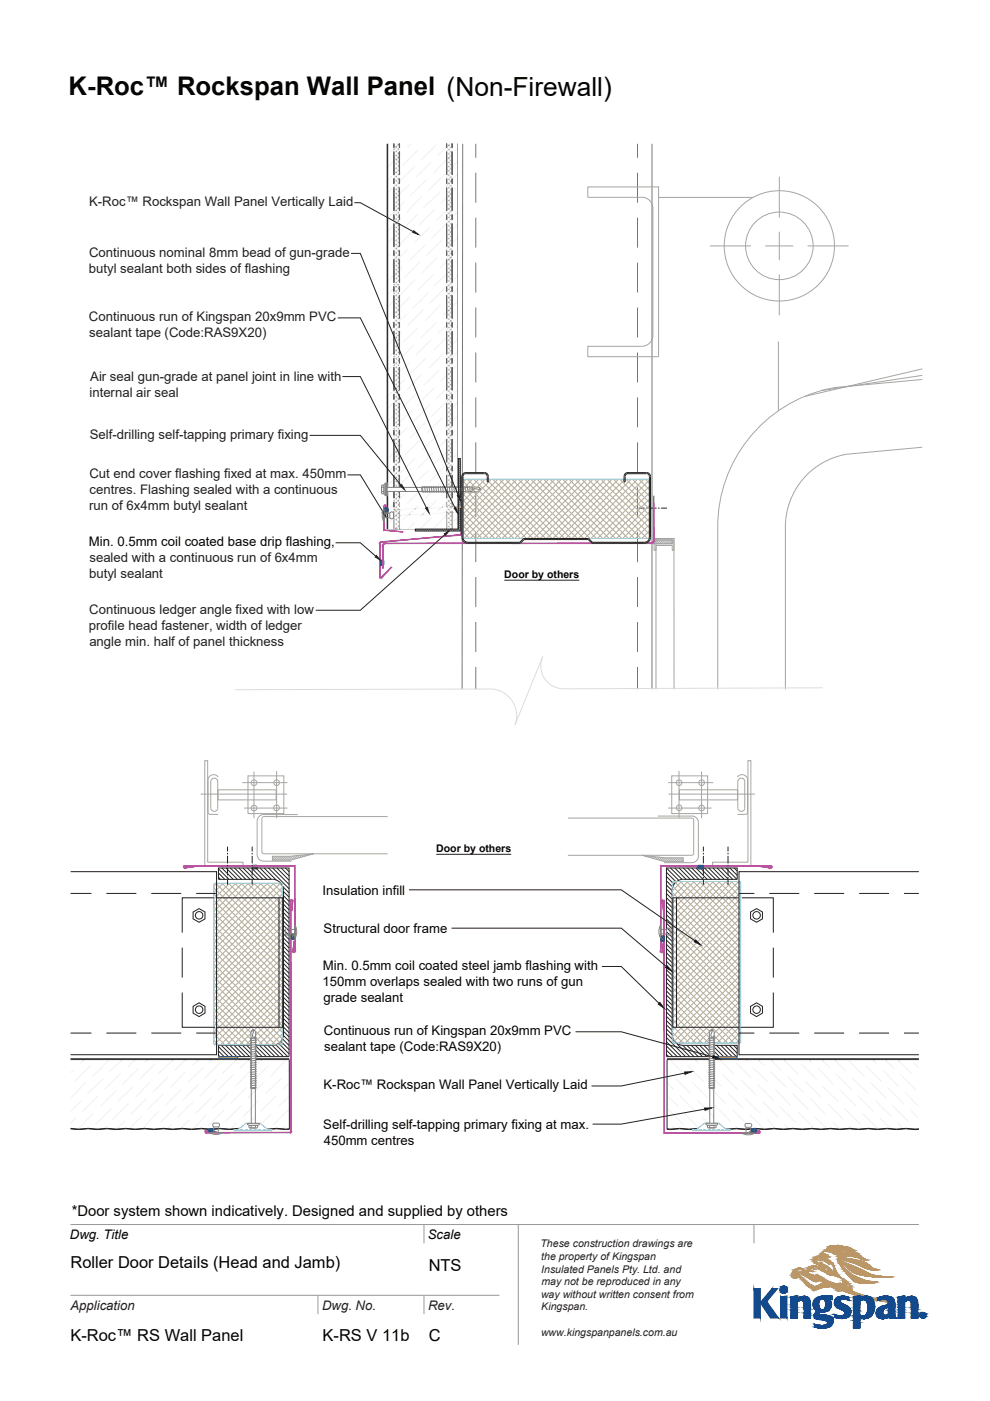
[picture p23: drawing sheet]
<svg xmlns="http://www.w3.org/2000/svg" width="210mm" height="297mm" viewBox="0 0 210 297" stroke-linecap="round" stroke-linejoin="round" font-family="sans-serif">
<defs><g id="words">
<text font-size="5.4" fill="#040503" x="14.5" y="20.1">K-Roc™ Rockspan Wall Panel (Non-Firewall)</text>
<g font-size="3.5" fill="#040503">
<text x="14.9" y="268.9">Roller Door Details (Head and Jamb)</text>
<text x="90.9" y="269.4">NTS</text>
<text x="14.9" y="284.4">K-Roc™ RS Wall Panel</text>
<text x="68.4" y="284.4">K-RS V 11b</text>
<text x="90.9" y="284.4">C</text>
</g>
<text font-size="3.1" fill="#040503" x="15.2" y="257.9">*Door system shown indicatively. Designed and supplied by others</text>
<g font-size="2.8" fill="#231f20">
<text x="18.9" y="43.7">K-Roc™ Rockspan Wall Panel Vertically Laid</text>
<text x="18.8" y="57.8">butyl sealant both sides of flashing</text>
<text x="18.9" y="54.5">Continuous nominal 8mm bead of gun-grade</text>
<text x="18.9" y="68.1">Continuous run of Kingspan 20x9mm PVC</text>
<text x="18.9" y="71.5">sealant tape (Code:RAS9X20)</text>
<text x="19.1" y="80.8">Air seal gun-grade at panel joint in line with</text>
<text x="19" y="84.2">internal air seal</text>
<text x="19" y="93">Self-drilling self-tapping primary fixing</text>
<text x="19" y="101.4">Cut end cover flashing fixed at max. 450mm</text>
<text x="19" y="104.8">centres. Flashing sealed with a continuous</text>
<text x="18.9" y="108.1">run of 6x4mm butyl sealant</text>
<text x="19" y="119.2">sealed with a continuous run of 6x4mm</text>
<text x="18.9" y="122.5">butyl sealant</text>
<text x="18.9" y="130.1">Continuous ledger angle fixed with low</text>
<text x="18.9" y="133.5">profile head fastener, width of ledger</text>
<text x="18.9" y="136.9">angle min. half of panel thickness</text>
<text x="14.9" y="277.7">Application</text>
<text x="68.3" y="277.7">Dwg. No.</text>
<text x="90.8" y="277.7">Rev.</text>
</g>
<g font-size="2.8" fill="#040503">
<text x="18.8" y="115.8">Min. 0.5mm coil coated base drip flashing,</text>
<text x="68.4" y="189.7">Insulation infill</text>
<text x="68.6" y="197.8">Structural door frame</text>
<text x="68.4" y="209">150mm overlaps sealed with two runs of gun</text>
<text x="68.5" y="205.7">Min. 0.5mm coil coated steel jamb flashing with</text>
<text x="68.6" y="212.4">grade sealant</text>
<text x="68.7" y="219.5">Continuous run of Kingspan 20x9mm PVC</text>
<text x="68.7" y="222.9">sealant tape (Code:RAS9X20)</text>
<text x="68.6" y="231">K-Roc™ Rockspan Wall Panel Vertically Laid</text>
<text x="68.6" y="239.3">Self-drilling self-tapping primary fixing at max.</text>
<text x="68.7" y="242.7">450mm centres</text>
<text x="14.8" y="262.7">Dwg. Title</text>
<text x="90.7" y="262.7">Scale</text>
</g>
<g font-size="2.2" fill="#040503">
<text x="107" y="122.5">Door by others</text>
<text x="92.5" y="180.7">Door by others</text>
</g>
<g font-size="2.2" fill="#231f20">
<text x="114.6" y="264.4">These construction drawings are</text>
<text x="114.8" y="267.1">the property of Kingspan</text>
<text x="114.8" y="269.8">Insulated Panels Pty. Ltd. and</text>
<text x="114.8" y="275.2">way without written consent from</text>
<text x="114.8" y="272.5">may not be reproduced in any</text>
<text x="114.8" y="277.8">Kingspan.</text>
<text x="114.8" y="283.2">www.kingspanpanels.com.au</text>
</g>
</g></defs>
<g fill="#c6c5c5">
<path d="M86.5 31.3l.8-.8z"/>
<path d="M85.4 35l3.4-3.4z"/>
<path d="M83.1 40.1l-.9 .8z"/>
<path d="M87.8 35.3l-3.4 3.4z"/>
<path d="M89.1 34l3.4-3.4z"/>
<path d="M88.2 37.7l3.3-3.4z"/>
<path d="M87.1 41.4l3.4-3.4z"/>
<path d="M96.6 32l.4-.5z"/>
<path d="M89.5 41.7l-3.4 3.4z"/>
<path d="M90.8 40.4l3.4-3.4z"/>
<path d="M95.6 35.7l1.4-1.5z"/>
<path d="M82.2 51.7l1.6-1.6z"/>
<path d="M88.5 45.4l-3.4 3.4z"/>
<path d="M89.8 44.1l3.4-3.4z"/>
<path d="M82.8 53.9l-.6 .5z"/>
<path d="M88.8 47.8l3.4-3.4z"/>
<path d="M91.2 48.1l-3.4 3.4z"/>
<path d="M86.8 55.2l3.4-3.4z"/>
<path d="M91.5 50.5l3.4-3.4z"/>
<path d="M96.2 45.8l.8-.8z"/>
<path d="M85.8 58.9l3.3-3.4z"/>
<path d="M93.9 50.8l-3.4 3.4z"/>
<path d="M82.2 65.2l1.2-1.2z"/>
<path d="M84.8 62.6l3.4-3.4z"/>
<path d="M89.5 57.9l3.3-3.4z"/>
<path d="M82.4 67.7l-.2 .2z"/>
<path d="M88.5 61.6l3.4-3.4z"/>
<path d="M87.5 65.3l3.3-3.4z"/>
<path d="M96.9 55.9l.1-.1z"/>
<path d="M86.5 69l3.3-3.4z"/>
<path d="M94.5 60.9l-3.3 3.4z"/>
<path d="M97 58.4l-1.1 1.2z"/>
<path d="M85.4 72.7l3.4-3.4z"/>
<path d="M93.5 64.6l-3.3 3.4z"/>
<path d="M83.1 77.8l-.9 .8z"/>
<path d="M84.4 76.4l3.4-3.4z"/>
<path d="M89.1 71.7l3.4-3.4z"/>
<path d="M88.2 75.4l3.3-3.3z"/>
<path d="M87.1 79.1l3.4-3.3z"/>
<path d="M96.6 69.7l.4-.5z"/>
<path d="M89.5 79.5l-3.4 3.3z"/>
<path d="M90.8 78.1l3.4-3.4z"/>
<path d="M95.6 73.4l1.4-1.5z"/>
<path d="M82.2 89.4l1.6-1.5z"/>
<path d="M85.1 86.5l3.4-3.3z"/>
<path d="M89.8 81.8l3.4-3.4z"/>
<path d="M82.8 91.6l-.6 .5z"/>
<path d="M92.2 82.1l-3.4 3.4z"/>
<path d="M91.2 85.9l-3.4 3.3z"/>
<path d="M86.8 92.9l3.4-3.3z"/>
<path d="M91.5 88.2l3.4-3.4z"/>
<path d="M97 82.7l-.8 .8z"/>
<path d="M89.1 93.3l-3.3 3.3z"/>
<path d="M93.9 88.5l-3.4 3.4z"/>
<path d="M82.2 102.9l1.2-1.2z"/>
<path d="M88.2 97l-3.4 3.3z"/>
<path d="M89.5 95.6l3.3-3.4z"/>
<path d="M82.4 105.4l-.2 .2z"/>
<path d="M91.9 95.9l-3.4 3.4z"/>
<path d="M90.8 99.7l-3.3 3.3z"/>
<path d="M96.9 93.6l.1-.1z"/>
<path d="M89.8 103.4l-3.3 3.3z"/>
<path d="M91.2 102l3.3-3.3z"/>
<path d="M95.9 97.3l1.1-1.1z"/>
<path d="M90.2 105.7l3.3-3.3z"/>
<path d="M86.4 112.2l1.4-1.4z"/>
<path d="M89.1 112.2l2.4-2.4z"/>
<path d="M96.6 107.4l.4-.4z"/>
<path d="M83.9 31.1l-1.1 1.2zM83.9 31.1l.5-.4zM84.6 30.5l-.2 .2z"/>
<path d="M82.2 35.5l1.7-1.7zM83.9 33.8l.5-.4zM84.4 33.4l.7-.8z"/>
<path d="M82.2 38.2l1.7-1.7zM83.9 36.5l.2-.1z"/>
<path d="M83.4 42.4l.5-.5zM83.9 41.9l.5-.4zM84.4 41.5l2.4-2.5z"/>
<path d="M92.9 33l2.2-2.2zM95.1 30.8l.3-.3z"/>
<path d="M82.4 46.1l1.5-1.5zM83.9 44.6l.5-.5zM85.8 42.7l-1.4 1.4z"/>
<path d="M91.9 36.7l3.2-3.2zM95.1 33.5l.1-.2z"/>
<path d="M83.9 47.3l-1.7 1.7zM83.9 47.3l.5-.5zM84.4 46.8l.4-.4z"/>
<path d="M94.5 39.4l.6-.5zM95.5 38.4l-.4 .5zM95.5 38.4l1.5-1.5z"/>
<path d="M84.4 52.2l-.3 .3zM87.5 49.1l-3.1 3.1z"/>
<path d="M93.5 43.1l1.6-1.5zM95.5 41.1l-.4 .5zM95.5 41.1l1.4-1.4z"/>
<path d="M83.1 56.2l.8-.8zM83.9 55.4l.5-.5zM86.5 52.9l-2.1 2z"/>
<path d="M92.5 46.8l2.6-2.5zM95.5 43.8l-.4 .5zM95.5 43.8l.4-.4z"/>
<path d="M83.9 58.1l-1.7 1.7zM83.9 58.1l.5-.5zM85.4 56.6l-1 1z"/>
<path d="M82.2 62.5l1.7-1.7zM83.9 60.8l.5-.5z"/>
<path d="M95.5 49.2l-.3 .3zM95.5 49.2l1.5-1.5z"/>
<path d="M94.2 53.2l.9-.9zM95.1 52.3l.4-.4zM95.5 51.9l1.5-1.5z"/>
<path d="M83.9 66.2l-.1 .1zM83.9 66.2l.5-.5zM87.1 63l-2.7 2.7z"/>
<path d="M93.2 56.9l1.9-1.9zM95.1 55l.4-.4zM95.5 54.6l1.1-1.1z"/>
<path d="M82.8 70l1.1-1.2zM84.4 68.4l-.5 .4zM84.4 68.4l1.7-1.7z"/>
<path d="M95.1 57.7l-2.9 2.9zM95.5 57.3l-.4 .4z"/>
<path d="M82.2 73.3l1.7-1.8zM83.9 71.5l.5-.4zM84.4 71.1l.7-.7z"/>
<path d="M82.2 75.9l1.7-1.7zM83.9 74.2l.2-.1z"/>
<path d="M94.9 63.3l.2-.2zM95.1 63.1l.4-.4zM95.5 62.7l1.5-1.5z"/>
<path d="M93.9 67l1.2-1.2zM95.1 65.8l.4-.4zM95.5 65.4l1.5-1.6z"/>
<path d="M83.4 80.1l.5-.5zM83.9 79.6l.5-.4zM84.4 79.2l2.4-2.4z"/>
<path d="M92.9 70.7l2.2-2.2zM95.1 68.5l.4-.4zM95.5 68.1l.7-.8z"/>
<path d="M83.9 82.3l-1.5 1.5zM84.4 81.9l-.5 .4zM85.8 80.5l-1.4 1.4z"/>
<path d="M91.9 74.4l3.2-3.2zM95.1 71.2l.1-.2z"/>
<path d="M82.2 86.7l1.7-1.7zM83.9 85l.5-.4zM84.4 84.6l.4-.4z"/>
<path d="M95.1 76.6l-.6 .5zM95.1 76.6l.4-.5zM95.5 76.1l1.5-1.5z"/>
<path d="M84.1 90.2l.3-.2zM87.5 86.9l-3.1 3.1z"/>
<path d="M93.5 80.8l1.6-1.5zM95.5 78.8l-.4 .5zM95.5 78.8l1.4-1.4z"/>
<path d="M83.1 93.9l.8-.8zM83.9 93.1l.5-.5zM84.4 92.6l2.1-2z"/>
<path d="M92.5 84.5l2.6-2.5zM95.1 82l.4-.5zM95.5 81.5l.4-.4z"/>
<path d="M82.2 97.5l1.7-1.7zM84.4 95.3l-.5 .5zM84.4 95.3l1-1z"/>
<path d="M82.2 100.2l1.7-1.7zM83.9 98.5l.5-.5z"/>
<path d="M95.5 86.9l-.3 .3zM97 85.4l-1.5 1.5z"/>
<path d="M95.1 90.1l-.9 .8zM95.1 90.1l.4-.5zM95.5 89.6l1.5-1.5z"/>
<path d="M83.8 104l.1-.1zM83.9 103.9l.5-.5zM87.1 100.7l-2.7 2.7z"/>
<path d="M93.2 94.6l1.9-1.9zM95.5 92.3l-.4 .4zM95.5 92.3l1.1-1.1z"/>
<path d="M82.8 107.7l1.1-1.1zM83.9 106.6l.5-.5zM86.1 104.4l-1.7 1.7z"/>
<path d="M92.2 98.3l2.9-2.9zM95.5 95l-.4 .4z"/>
<path d="M83.5 109.7l-1.3 1.3zM83.5 109.7l.4-.4zM83.9 109.3l.5-.5zM84.4 108.8l.3-.3zM85.1 108.1l-.4 .4z"/>
<path d="M83.7 112.2l.2-.3zM83.9 111.9l.2-.1z"/>
<path d="M85.4 110.4l1.3-1.3zM86.7 109.1l1.3-1.2zM88 107.9l.8-.8z"/>
<path d="M94.9 101l.2-.2zM95.1 100.8l.4-.4zM95.5 100.4l1.5-1.5z"/>
<path d="M89.1 109.4l.5-.4zM89.6 109l1.3-1.3zM90.9 107.7l1.6-1.6z"/>
<path d="M93.9 104.7l1.2-1.2zM95.5 103.1l-.4 .4zM95.5 103.1l1.5-1.5z"/>
<path d="M92.9 108.4l.8-.9zM93.7 107.5l1-.9zM94.7 106.5l.4-.3zM95.1 106.2l.4-.4zM95.5 105.8l.7-.8z"/>
<path d="M91.9 112.1l2.8-2.8zM94.7 109.2l.4-.3zM95.1 108.9l.1-.1z"/>
<path d="M95.6 111.1l.3-.3zM95.9 110.7l1.1-1.1z"/>
</g>
<g fill="#9e9ea0">
<path d="M95.9 111.8l-.3 .3z"/>
<path d="M94.7 31.2l.4-.4zM95.1 30.8l.4-.3z"/>
<path d="M94.7 32.1l.4-.4zM95.1 31.7l.5-.4zM95.6 31.3l.3-.4z"/>
<path d="M94.7 33l.4-.4zM95.6 32.2l-.5 .4zM95.6 32.2l.3-.4z"/>
<path d="M94.7 33.9l.4-.4zM95.1 33.5l.5-.4zM95.6 33.1l.3-.4z"/>
<path d="M95.1 34.4l-.4 .4zM95.6 34l-.5 .4zM95.6 34l.3-.4z"/>
<path d="M95.1 35.3l-.4 .4zM95.6 34.9l-.5 .4zM95.6 34.9l.3-.4z"/>
<path d="M94.7 36.6l.4-.4zM95.1 36.2l.5-.4zM95.9 35.4l-.3 .4z"/>
<path d="M94.7 37.5l.4-.4zM95.6 36.7l-.5 .4zM95.6 36.7l.3-.4z"/>
<path d="M94.7 38.4l.4-.4zM95.1 38l.5-.4zM95.6 37.6l.3-.4z"/>
<path d="M94.7 39.3l.4-.4zM95.6 38.5l-.5 .4zM95.6 38.5l.3-.4z"/>
<path d="M94.7 40.2l.4-.4zM95.1 39.8l.5-.4zM95.6 39.4l.3-.4z"/>
<path d="M95.1 40.7l-.4 .4zM95.6 40.3l-.5 .4zM95.6 40.3l.3-.4z"/>
<path d="M95.1 41.6l-.4 .4zM95.1 41.6l.5-.4zM95.6 41.2l.3-.4z"/>
<path d="M94.7 42.9l.4-.4zM95.6 42.1l-.5 .4zM95.9 41.7l-.3 .4z"/>
<path d="M94.7 43.8l.4-.4zM95.6 43l-.5 .4zM95.6 43l.3-.4z"/>
<path d="M94.7 44.7l.4-.4zM95.1 44.3l.5-.4zM95.6 43.9l.3-.4z"/>
<path d="M94.7 45.6l.4-.4zM95.6 44.8l-.5 .4zM95.6 44.8l.3-.4z"/>
<path d="M94.7 46.5l.4-.4zM95.1 46.1l.5-.5zM95.6 45.6l.3-.3z"/>
<path d="M94.7 47.4l.4-.4zM95.6 46.6l-.5 .4zM95.6 46.6l.3-.4z"/>
<path d="M94.7 48.3l.4-.4zM95.1 47.9l.5-.5zM95.6 47.4l.3-.3z"/>
<path d="M94.7 49.2l.4-.4zM95.6 48.4l-.5 .4zM95.6 48.4l.3-.4z"/>
<path d="M94.7 50.1l.4-.4zM95.1 49.7l.5-.5zM95.6 49.2l.3-.3z"/>
<path d="M94.7 51l.4-.4zM95.6 50.1l-.5 .5zM95.6 50.1l.3-.3z"/>
<path d="M94.7 51.9l.4-.4zM95.1 51.5l.5-.5zM95.6 51l.3-.3z"/>
<path d="M94.7 52.8l.4-.4zM95.1 52.4l.5-.5zM95.6 51.9l.3-.3z"/>
<path d="M94.7 53.7l.4-.4zM95.6 52.8l-.5 .5zM95.6 52.8l.3-.3z"/>
<path d="M94.7 54.6l.4-.4zM95.1 54.2l.5-.5zM95.6 53.7l.3-.3z"/>
<path d="M95.1 55.1l-.4 .4zM95.6 54.6l-.5 .5zM95.6 54.6l.3-.3z"/>
<path d="M94.7 56.4l.4-.4zM95.6 55.5l-.5 .5zM95.6 55.5l.3-.3z"/>
<path d="M94.7 57.3l.4-.4zM95.6 56.4l-.5 .5zM95.6 56.4l.3-.3z"/>
<path d="M94.7 58.2l.4-.4zM95.1 57.8l.5-.5zM95.6 57.3l.3-.3z"/>
<path d="M94.7 59.1l.4-.4zM95.1 58.7l.5-.5zM95.6 58.2l.3-.3z"/>
<path d="M94.7 60l.4-.4zM95.6 59.1l-.5 .5zM95.6 59.1l.3-.3z"/>
<path d="M94.7 60.9l.4-.4zM95.1 60.5l.5-.5zM95.6 60l.3-.3z"/>
<path d="M94.7 61.8l.4-.4zM95.6 60.9l-.5 .5zM95.6 60.9l.3-.3z"/>
<path d="M95.1 62.3l-.4 .4zM95.6 61.8l-.5 .5zM95.6 61.8l.3-.3z"/>
<path d="M94.7 63.6l.4-.4zM95.1 63.2l.5-.5zM95.9 62.4l-.3 .3z"/>
<path d="M95.1 64.1l-.4 .4zM95.6 63.6l-.5 .5zM95.6 63.6l.3-.4z"/>
<path d="M94.7 65.3l.4-.3zM95.1 65l.5-.5zM95.6 64.5l.3-.3z"/>
<path d="M95.1 65.9l-.4 .4zM95.6 65.4l-.5 .5zM95.6 65.4l.3-.4z"/>
<path d="M94.7 67.1l.4-.3zM95.1 66.8l.5-.5zM95.6 66.3l.3-.3z"/>
<path d="M94.7 68.1l.4-.4zM95.6 67.2l-.5 .5zM95.6 67.2l.3-.4z"/>
<path d="M94.7 68.9l.4-.3zM95.1 68.6l.5-.5zM95.6 68.1l.3-.3z"/>
<path d="M95.1 69.5l-.4 .4zM95.6 69l-.5 .5zM95.6 69l.3-.4z"/>
<path d="M95.1 70.3l-.4 .4zM95.6 69.9l-.5 .4zM95.6 69.9l.3-.4z"/>
<path d="M94.7 71.7l.4-.5zM95.1 71.2l.5-.4zM95.6 70.8l.3-.4z"/>
<path d="M95.1 72.1l-.4 .4zM95.6 71.7l-.5 .4zM95.6 71.7l.3-.4z"/>
<path d="M94.7 73.4l.4-.4zM95.1 73l.5-.4zM95.6 72.6l.3-.4z"/>
<path d="M94.7 74.3l.4-.4zM95.6 73.5l-.5 .4zM95.6 73.5l.3-.4z"/>
<path d="M94.7 75.2l.4-.4zM95.1 74.8l.5-.4zM95.6 74.4l.3-.4z"/>
<path d="M94.7 76.1l.4-.4zM95.6 75.3l-.5 .4zM95.6 75.3l.3-.4z"/>
<path d="M95.1 76.6l-.4 .4zM95.6 76.2l-.5 .4zM95.6 76.2l.3-.4z"/>
<path d="M94.7 77.9l.4-.4zM95.1 77.5l.5-.4zM95.6 77.1l.3-.4z"/>
<path d="M95.1 78.4l-.4 .4zM95.6 78l-.5 .4zM95.6 78l.3-.4z"/>
<path d="M94.7 79.7l.4-.4zM95.1 79.3l.5-.4zM95.6 78.9l.3-.4z"/>
<path d="M95.1 80.2l-.4 .4zM95.6 79.8l-.5 .4zM95.6 79.8l.3-.4z"/>
<path d="M94.7 81.5l.4-.4zM95.1 81.1l.5-.4zM95.6 80.7l.3-.4z"/>
<path d="M94.7 82.4l.4-.4zM95.1 82l.5-.4zM95.6 81.6l.3-.4z"/>
<path d="M95.1 82.9l-.4 .4zM95.6 82.5l-.5 .4zM95.6 82.5l.3-.4z"/>
<path d="M94.7 84.2l.4-.4zM95.6 83.4l-.5 .4zM95.6 83.4l.3-.4z"/>
<path d="M95.1 84.7l-.4 .4zM95.6 84.3l-.5 .4zM95.6 84.3l.3-.4z"/>
<path d="M94.7 86l.4-.4zM95.1 85.6l.5-.4zM95.6 85.2l.3-.4z"/>
<path d="M94.7 86.9l.4-.4zM95.6 86.1l-.5 .4zM95.6 86.1l.3-.4z"/>
<path d="M94.7 87.8l.4-.4zM95.1 87.4l.5-.4zM95.6 87l.3-.4z"/>
<path d="M94.7 88.7l.4-.4zM95.1 88.3l.5-.4zM95.6 87.9l.3-.4z"/>
<path d="M94.7 89.6l.4-.4zM95.1 89.2l.5-.4zM95.6 88.8l.3-.4z"/>
<path d="M95.1 90.1l-.4 .4zM95.1 90.1l.5-.4zM95.6 89.7l.3-.4z"/>
<path d="M95.1 91l-.4 .4zM95.6 90.5l-.5 .5zM95.6 90.5l.3-.3z"/>
<path d="M94.7 92.3l.4-.4zM95.1 91.9l.5-.4zM95.9 91.1l-.3 .4z"/>
<path d="M95.1 92.8l-.4 .4zM95.6 92.3l-.5 .5zM95.6 92.3l.3-.3z"/>
<path d="M94.7 94.1l.4-.4zM95.1 93.7l.5-.5zM95.6 93.2l.3-.3z"/>
<path d="M94.7 95l.4-.4zM95.1 94.6l.5-.5zM95.6 94.1l.3-.3z"/>
<path d="M94.7 95.9l.4-.4zM95.1 95.5l.5-.5zM95.6 95l.3-.3z"/>
<path d="M94.7 96.8l.4-.4zM95.1 96.4l.5-.5zM95.6 95.9l.3-.3z"/>
<path d="M95.1 97.3l-.4 .4zM95.6 96.8l-.5 .5zM95.6 96.8l.3-.3z"/>
<path d="M94.7 98.6l.4-.4zM95.6 97.7l-.5 .5zM95.6 97.7l.3-.3z"/>
<path d="M95.1 99.1l-.4 .4zM95.6 98.6l-.5 .5zM95.6 98.6l.3-.3z"/>
<path d="M94.7 100.4l.4-.4zM95.1 100l.5-.5zM95.6 99.5l.3-.3z"/>
<path d="M94.7 101.3l.4-.4zM95.1 100.9l.5-.5zM95.6 100.4l.3-.3z"/>
<path d="M94.7 102.2l.4-.4zM95.1 101.8l.5-.5zM95.6 101.3l.3-.3z"/>
<path d="M94.7 103.1l.4-.4zM95.6 102.2l-.5 .5zM95.6 102.2l.3-.3z"/>
<path d="M95.1 103.6l-.4 .4zM95.6 103.1l-.5 .5zM95.6 103.1l.3-.3z"/>
<path d="M94.7 104.9l.4-.4zM95.1 104.5l.5-.5zM95.6 104l.3-.3z"/>
<path d="M95.1 105.4l-.4 .4zM95.1 105.4l.5-.5zM95.6 104.9l.3-.3z"/>
<path d="M94.7 106.6l.4-.3zM95.1 106.3l.5-.5zM95.6 105.8l.3-.3z"/>
<path d="M94.7 107.6l.1-.1zM94.8 107.5l.3-.3zM95.1 107.2l.5-.5zM95.6 106.7l.3-.3z"/>
<path d="M94.7 108.4l.4-.3zM95.1 108.1l.5-.5zM95.6 107.6l.2-.2zM95.8 107.4l.1-.1z"/>
<path d="M94.7 109.3l.4-.3zM95.4 108.6l-.3 .4zM95.4 108.6l.2-.1zM95.6 108.5l.3-.3z"/>
<path d="M94.7 110.2l.4-.3zM95.1 109.9l.5-.5zM95.6 109.4l.3-.3z"/>
<path d="M94.7 111.1l.4-.3zM95.6 110.3l-.5 .5zM95.6 110.3l.3-.3z"/>
<path d="M94.7 112l.4-.3zM95.1 111.7l.5-.5zM95.9 110.9l-.3 .3z"/>
<path d="M95.1 111.7l.5 .4zM94.7 111.3l.4 .4z"/>
</g>
<path d="M95.6 111.2l.3 .3zM95.1 110.8l.5 .4zM94.7 110.4l.4 .4z" fill="#9e9ea0"/>
<path d="M95.6 110.3l.3 .4zM95.1 109.9l.5 .4zM94.7 109.5l.4 .4z" fill="#9e9ea0"/>
<path d="M95.6 109.4l.3 .3zM95.1 109l.5 .4zM94.8 108.7l.3 .2zM94.7 108.6l.1 .1z" fill="#9e9ea0"/>
<path d="M95.7 108.6l.2 .3zM95.6 108.5l.1 .1zM95.1 108.1l.5 .4zM94.7 107.7l.4 .4z" fill="#9e9ea0"/>
<path d="M95.6 107.6l.3 .4zM95.4 107.4l.2 .2zM95.1 107.2l.3 .2zM94.7 106.8l.4 .4z" fill="#9e9ea0"/>
<path d="M95.6 106.7l.3 .4zM95.1 106.3l.5 .4zM94.7 105.9l.4 .3z" fill="#9e9ea0"/>
<path d="M95.6 105.8l.3 .4zM95.1 105.4l.4 .4z" fill="#9e9ea0"/>
<path d="M94.7 105l.4 .4z" fill="#9e9ea0"/>
<path d="M95.6 104.9l.3 .4zM95.1 104.5l.5 .4zM94.7 104.1l.4 .4z" fill="#9e9ea0"/>
<path d="M95.6 104l.3 .4zM95.1 103.6l.5 .4zM94.7 103.2l.4 .3z" fill="#9e9ea0"/>
<path d="M95.6 103.1l.3 .4zM95.1 102.7l.4 .4z" fill="#9e9ea0"/>
<path d="M94.7 102.3l.4 .4z" fill="#9e9ea0"/>
<path d="M95.6 102.2l.3 .4zM95.1 101.8l.5 .4zM94.7 101.4l.4 .4z" fill="#9e9ea0"/>
<path d="M95.6 101.3l.3 .4zM95.1 100.9l.5 .4zM94.7 100.5l.4 .3z" fill="#9e9ea0"/>
<path d="M95.6 100.4l.3 .4zM95.1 100l.4 .4zM94.7 99.6l.4 .4z" fill="#9e9ea0"/>
<path d="M95.6 99.5l.3 .4zM95.1 99.1l.5 .4zM94.7 98.7l.4 .4z" fill="#9e9ea0"/>
<path d="M95.6 98.6l.3 .4zM95.1 98.2l.5 .4zM94.7 97.8l.4 .4z" fill="#9e9ea0"/>
<path d="M95.6 97.7l.3 .4zM95.1 97.3l.5 .4zM94.7 96.9l.4 .4z" fill="#9e9ea0"/>
<path d="M95.6 96.8l.3 .4zM95.1 96.4l.5 .4zM94.7 96l.4 .4z" fill="#9e9ea0"/>
<path d="M95.6 95.9l.3 .4zM95.1 95.5l.5 .4zM94.7 95.1l.4 .3z" fill="#9e9ea0"/>
<path d="M95.6 95l.3 .4zM95.1 94.6l.4 .4zM94.7 94.2l.4 .4z" fill="#9e9ea0"/>
<path d="M95.6 94.1l.3 .4zM95.1 93.7l.5 .4zM94.7 93.3l.4 .4z" fill="#9e9ea0"/>
<path d="M95.6 93.2l.3 .4zM95.1 92.8l.5 .4zM94.7 92.4l.4 .3z" fill="#9e9ea0"/>
<path d="M95.6 92.3l.3 .4zM95.1 91.9l.4 .4zM94.7 91.5l.4 .4z" fill="#9e9ea0"/>
<path d="M95.6 91.5l.3 .3zM95.1 91l.5 .5zM94.7 90.6l.4 .4z" fill="#9e9ea0"/>
<path d="M95.6 90.5l.3 .4zM95.1 90.1l.5 .4zM94.7 89.7l.4 .4z" fill="#9e9ea0"/>
<path d="M95.6 89.7l.3 .3zM95.1 89.2l.4 .4zM94.7 88.8l.4 .4z" fill="#9e9ea0"/>
<path d="M95.6 88.8l.3 .3zM95.1 88.3l.5 .5zM94.7 87.9l.4 .4z" fill="#9e9ea0"/>
<path d="M95.6 87.9l.3 .3zM95.1 87.4l.5 .5zM94.7 87l.4 .4z" fill="#9e9ea0"/>
<path d="M95.6 87l.3 .3zM95.1 86.5l.4 .4zM94.7 86.1l.4 .4z" fill="#9e9ea0"/>
<path d="M95.6 86.1l.3 .3zM95.1 85.6l.5 .5zM94.7 85.2l.4 .4z" fill="#9e9ea0"/>
<path d="M95.6 85.2l.3 .3zM95.1 84.7l.5 .5zM94.7 84.3l.4 .4z" fill="#9e9ea0"/>
<path d="M95.6 84.3l.3 .3zM95.1 83.8l.5 .5zM94.7 83.4l.4 .4z" fill="#9e9ea0"/>
<path d="M95.6 83.4l.3 .3zM95.1 82.9l.5 .5zM94.7 82.5l.4 .4z" fill="#9e9ea0"/>
<path d="M95.6 82.5l.3 .3zM95.1 82l.5 .5zM94.7 81.6l.4 .4z" fill="#9e9ea0"/>
<path d="M95.6 81.6l.3 .3zM95.1 81.1l.4 .4zM94.7 80.7l.4 .4z" fill="#9e9ea0"/>
<path d="M95.6 80.7l.3 .3zM95.1 80.2l.5 .5zM94.7 79.8l.4 .4z" fill="#9e9ea0"/>
<path d="M95.6 79.8l.3 .3zM95.1 79.3l.5 .5zM94.7 78.9l.4 .4z" fill="#9e9ea0"/>
<path d="M95.6 78.9l.3 .3zM95.1 78.4l.4 .4zM94.7 78l.4 .4z" fill="#9e9ea0"/>
<path d="M95.6 78l.3 .3zM95.1 77.5l.5 .5zM94.7 77.1l.4 .4z" fill="#9e9ea0"/>
<path d="M95.6 77.1l.3 .3zM95.1 76.6l.5 .5zM94.7 76.2l.4 .4z" fill="#9e9ea0"/>
<path d="M95.6 76.2l.3 .3zM95.1 75.7l.4 .4zM94.7 75.3l.4 .4z" fill="#9e9ea0"/>
<path d="M95.6 75.3l.3 .4zM95.1 74.8l.5 .5zM94.7 74.4l.4 .4z" fill="#9e9ea0"/>
<path d="M95.6 74.4l.3 .3zM95.1 73.9l.5 .5zM94.7 73.5l.4 .4z" fill="#9e9ea0"/>
<path d="M95.6 73.5l.3 .4zM95.1 73l.5 .5zM94.7 72.6l.4 .4z" fill="#9e9ea0"/>
<path d="M95.6 72.6l.3 .3zM95.1 72.1l.5 .5zM94.7 71.8l.4 .3z" fill="#9e9ea0"/>
<path d="M95.6 71.7l.3 .4zM95.1 71.2l.5 .5zM94.7 70.8l.4 .4z" fill="#9e9ea0"/>
<path d="M95.6 70.8l.3 .3zM95.1 70.3l.5 .5zM94.7 70l.4 .3z" fill="#9e9ea0"/>
<path d="M95.6 69.9l.3 .4zM95.1 69.5l.5 .4zM94.7 69l.4 .5z" fill="#9e9ea0"/>
<path d="M95.6 69l.3 .4zM95.1 68.6l.5 .4zM94.7 68.2l.4 .3z" fill="#9e9ea0"/>
<path d="M95.6 68.1l.3 .4zM95.1 67.7l.4 .4zM94.7 67.2l.4 .5z" fill="#9e9ea0"/>
<path d="M95.6 67.2l.3 .4zM95.1 66.8l.5 .4zM94.7 66.4l.4 .4z" fill="#9e9ea0"/>
<path d="M95.6 66.3l.3 .4zM95.1 65.9l.5 .4zM94.7 65.5l.4 .3z" fill="#9e9ea0"/>
<path d="M95.6 65.4l.3 .4zM95.1 65l.4 .4zM94.7 64.6l.4 .4z" fill="#9e9ea0"/>
<path d="M95.6 64.5l.3 .4zM95.1 64.1l.5 .4zM94.7 63.7l.4 .4z" fill="#9e9ea0"/>
<path d="M95.6 63.6l.3 .4zM95.1 63.2l.5 .4zM94.7 62.8l.4 .3z" fill="#9e9ea0"/>
<path d="M95.6 62.7l.3 .4zM95.1 62.3l.4 .4zM94.7 61.9l.4 .4z" fill="#9e9ea0"/>
<path d="M95.6 61.8l.3 .4zM95.1 61.4l.5 .4zM94.7 61l.4 .4z" fill="#9e9ea0"/>
<path d="M95.6 60.9l.3 .4zM95.1 60.5l.5 .4zM94.7 60.1l.4 .4z" fill="#9e9ea0"/>
<path d="M95.6 60l.3 .4zM95.1 59.6l.5 .4zM94.7 59.2l.4 .4z" fill="#9e9ea0"/>
<path d="M95.6 59.1l.3 .4zM95.1 58.7l.5 .4zM94.7 58.3l.4 .4z" fill="#9e9ea0"/>
<path d="M95.6 58.2l.3 .4zM95.1 57.8l.5 .4zM94.7 57.4l.4 .3z" fill="#9e9ea0"/>
<path d="M95.6 57.3l.3 .4zM95.1 56.9l.4 .4zM94.7 56.5l.4 .4z" fill="#9e9ea0"/>
<path d="M95.6 56.4l.3 .4zM95.1 56l.5 .4zM94.7 55.6l.4 .4z" fill="#9e9ea0"/>
<path d="M95.6 55.5l.3 .4zM95.1 55.1l.5 .4zM94.7 54.7l.4 .3z" fill="#9e9ea0"/>
<path d="M95.6 54.6l.3 .4zM95.1 54.2l.4 .4zM94.7 53.8l.4 .4z" fill="#9e9ea0"/>
<path d="M95.6 53.7l.3 .4zM95.1 53.3l.5 .4zM94.7 52.9l.4 .4z" fill="#9e9ea0"/>
<path d="M95.6 52.8l.3 .4zM95.1 52.4l.5 .4zM94.7 52l.4 .3z" fill="#9e9ea0"/>
<path d="M95.6 51.9l.3 .4zM95.1 51.5l.4 .4zM94.7 51.1l.4 .4z" fill="#9e9ea0"/>
<path d="M95.6 51l.3 .4zM95.1 50.6l.5 .4zM94.7 50.2l.4 .4z" fill="#9e9ea0"/>
<path d="M95.6 50.1l.3 .4zM95.1 49.7l.5 .4zM94.7 49.3l.4 .4z" fill="#9e9ea0"/>
<path d="M95.6 49.2l.3 .4zM95.1 48.8l.4 .4zM94.7 48.4l.4 .4z" fill="#9e9ea0"/>
<path d="M95.6 48.4l.3 .3zM95.1 47.9l.5 .5zM94.7 47.5l.4 .4z" fill="#9e9ea0"/>
<path d="M95.6 47.4l.3 .4zM95.1 47l.5 .4zM94.7 46.6l.4 .4z" fill="#9e9ea0"/>
<path d="M95.6 46.6l.3 .3zM95.1 46.1l.5 .5zM94.7 45.7l.4 .4z" fill="#9e9ea0"/>
<path d="M95.6 45.6l.3 .4zM95.1 45.2l.5 .4zM94.7 44.8l.4 .4z" fill="#9e9ea0"/>
<path d="M95.6 44.8l.3 .3zM95.1 44.3l.5 .5zM94.7 43.9l.4 .4z" fill="#9e9ea0"/>
<path d="M95.6 43.9l.3 .3zM95.1 43.4l.4 .4zM94.7 43l.4 .4z" fill="#9e9ea0"/>
<path d="M95.6 43l.3 .3zM95.1 42.5l.5 .5zM94.7 42.1l.4 .4z" fill="#9e9ea0"/>
<path d="M95.6 42.1l.3 .3zM95.1 41.6l.5 .5zM94.7 41.2l.4 .4z" fill="#9e9ea0"/>
<path d="M95.6 41.2l.3 .3zM95.1 40.7l.4 .4zM94.7 40.3l.4 .4z" fill="#9e9ea0"/>
<path d="M95.6 40.3l.3 .3zM95.1 39.8l.5 .5zM94.7 39.4l.4 .4z" fill="#9e9ea0"/>
<path d="M95.6 39.4l.3 .3zM95.1 38.9l.5 .5zM94.7 38.5l.4 .4z" fill="#9e9ea0"/>
<path d="M95.6 38.5l.3 .3zM95.1 38l.4 .4zM94.7 37.6l.4 .4z" fill="#9e9ea0"/>
<path d="M95.6 37.6l.3 .3zM95.1 37.1l.5 .5zM94.7 36.7l.4 .4z" fill="#9e9ea0"/>
<path d="M95.6 36.7l.3 .3zM95.1 36.2l.5 .5zM94.7 35.8l.4 .4z" fill="#9e9ea0"/>
<path d="M95.6 35.8l.3 .3zM95.1 35.3l.5 .5zM94.7 34.9l.4 .4z" fill="#9e9ea0"/>
<path d="M95.6 34.9l.3 .3zM95.1 34.4l.5 .5zM94.7 34l.4 .4z" fill="#9e9ea0"/>
<path d="M95.6 34l.3 .3zM95.1 33.5l.5 .5zM94.7 33.1l.4 .4z" fill="#9e9ea0"/>
<path d="M95.6 33.1l.3 .3zM95.1 32.6l.5 .5zM94.7 32.2l.4 .4z" fill="#9e9ea0"/>
<path d="M95.6 32.2l.3 .3zM95.1 31.7l.5 .5zM94.7 31.3l.4 .4z" fill="#9e9ea0"/>
<path d="M95.6 31.3l.3 .3zM95.1 30.8l.5 .5zM94.8 30.5l.3 .3z" fill="#9e9ea0"/>
<path d="M95.7 30.5l.2 .2z" fill="#9e9ea0"/>
<path d="M82.1 112.2h15" fill="none" stroke="#231f20" stroke-width=".21"/>
<g fill="#9e9ea0">
<path d="M83.5 30.7l.3-.2z"/>
<path d="M83.8 112.2l.2-.2z"/>
<path d="M83.5 31.6l.5-.4zM84 31.2l.4-.5zM84.4 30.7l.3-.2z"/>
<path d="M83.5 32.5l.5-.4zM84 32.1l.4-.5zM84.4 31.6l.3-.3z"/>
<path d="M83.5 33.4l.5-.4zM84 33l.4-.5zM84.4 32.5l.3-.3z"/>
<path d="M83.5 34.3l.5-.4zM84 33.9l.4-.5zM84.4 33.4l.3-.3z"/>
<path d="M83.5 35.2l.5-.4zM84 34.8l.4-.5zM84.4 34.3l.3-.3z"/>
<path d="M83.5 36.1l.5-.4zM84 35.7l.4-.5zM84.7 34.9l-.3 .3z"/>
<path d="M83.5 37l.5-.4zM84.4 36.1l-.4 .5zM84.7 35.8l-.3 .3z"/>
<path d="M83.5 37.9l.5-.4zM84 37.5l.4-.5zM84.7 36.7l-.3 .3z"/>
<path d="M83.5 38.8l.5-.4zM84 38.4l.4-.5zM84.4 37.9l.3-.3z"/>
<path d="M83.5 39.7l.5-.4zM84 39.3l.4-.5zM84.7 38.5l-.3 .3z"/>
<path d="M83.5 40.6l.5-.4zM84 40.2l.4-.5zM84.4 39.7l.3-.3z"/>
<path d="M83.5 41.5l.5-.5zM84.4 40.6l-.4 .4zM84.7 40.3l-.3 .3z"/>
<path d="M83.5 42.4l.5-.5zM84 41.9l.4-.4zM84.4 41.5l.3-.3z"/>
<path d="M83.5 43.3l.5-.5zM84 42.8l.4-.4zM84.7 42.1l-.3 .3z"/>
<path d="M83.5 44.2l.5-.5zM84 43.7l.4-.4zM84.7 43l-.3 .3z"/>
<path d="M83.5 45.1l.5-.5zM84 44.6l.4-.4zM84.4 44.2l.3-.3z"/>
<path d="M83.5 46l.5-.5zM84 45.5l.4-.4zM84.7 44.8l-.3 .3z"/>
<path d="M83.5 46.9l.5-.5zM84 46.4l.4-.4zM84.4 46l.3-.3z"/>
<path d="M83.5 47.8l.5-.5zM84 47.3l.4-.4zM84.7 46.6l-.3 .3z"/>
<path d="M83.5 48.7l.5-.5zM84 48.2l.4-.4zM84.4 47.8l.3-.3z"/>
<path d="M83.5 49.6l.5-.5zM84 49.1l.4-.4zM84.7 48.4l-.3 .3z"/>
<path d="M83.5 50.5l.5-.5zM84 50l.4-.4zM84.7 49.3l-.3 .3z"/>
<path d="M83.5 51.4l.5-.5zM84 50.9l.4-.4zM84.4 50.5l.3-.3z"/>
<path d="M83.5 52.3l.5-.5zM84 51.8l.4-.4zM84.7 51.1l-.3 .3z"/>
<path d="M83.5 53.2l.5-.5zM84 52.7l.4-.4zM84.4 52.3l.3-.3z"/>
<path d="M83.5 54.1l.5-.5zM84 53.6l.4-.4zM84.7 52.9l-.3 .3z"/>
<path d="M83.5 55l.5-.5zM84 54.5l.4-.4zM84.4 54.1l.3-.3z"/>
<path d="M83.5 55.9l.5-.5zM84 55.4l.4-.4zM84.7 54.7l-.3 .3z"/>
<path d="M83.5 56.8l.5-.5zM84 56.3l.4-.4zM84.7 55.6l-.3 .3z"/>
<path d="M83.5 57.7l.5-.5zM84 57.2l.4-.4zM84.7 56.5l-.3 .3z"/>
<path d="M83.5 58.6l.5-.5zM84 58.1l.4-.4zM84.4 57.7l.3-.3z"/>
<path d="M83.5 59.5l.5-.5zM84 59l.4-.4zM84.4 58.6l.3-.3z"/>
<path d="M84 59.9l-.5 .5zM84 59.9l.4-.4zM84.7 59.2l-.3 .3z"/>
<path d="M83.5 61.3l.5-.5zM84 60.8l.4-.4zM84.4 60.4l.3-.3z"/>
<path d="M84 61.7l-.5 .5zM84 61.7l.4-.4zM84.7 61l-.3 .3z"/>
<path d="M83.5 63l.5-.4zM84 62.6l.4-.4zM84.4 62.2l.3-.3z"/>
<path d="M83.5 64l.5-.5zM84 63.5l.4-.4zM84.7 62.8l-.3 .3z"/>
<path d="M83.5 64.8l.5-.4zM84.4 63.9l-.4 .5zM84.4 63.9l.3-.2z"/>
<path d="M83.5 65.7l.5-.4zM84 65.3l.4-.4zM84.4 64.9l.3-.3z"/>
<path d="M84 66.2l-.5 .4zM84 66.2l.4-.5zM84.7 65.5l-.3 .2z"/>
<path d="M83.5 67.5l.5-.4zM84 67.1l.4-.5zM84.4 66.6l.3-.2z"/>
<path d="M84 68l-.5 .4zM84 68l.4-.5zM84.7 67.2l-.3 .3z"/>
<path d="M83.5 69.3l.5-.4zM84 68.9l.4-.5zM84.4 68.4l.3-.3z"/>
<path d="M83.5 70.2l.5-.4zM84 69.8l.4-.5zM84.7 69l-.3 .3z"/>
<path d="M83.5 71.1l.5-.4zM84 70.7l.4-.5zM84.7 69.9l-.3 .3z"/>
<path d="M83.5 72l.5-.4zM84 71.6l.4-.5zM84.4 71.1l.3-.3z"/>
<path d="M83.5 72.9l.5-.4zM84 72.5l.4-.5zM84.7 71.7l-.3 .3z"/>
<path d="M83.5 73.8l.5-.4zM84 73.4l.4-.5zM84.4 72.9l.3-.3z"/>
<path d="M83.5 74.7l.5-.4zM84 74.3l.4-.5zM84.7 73.5l-.3 .3z"/>
<path d="M83.5 75.6l.5-.4zM84 75.2l.4-.5zM84.4 74.7l.3-.3z"/>
<path d="M83.5 76.5l.5-.4zM84.4 75.6l-.4 .5zM84.7 75.3l-.3 .3z"/>
<path d="M83.5 77.4l.5-.4zM84 77l.4-.5zM84.7 76.2l-.3 .3z"/>
<path d="M83.5 78.3l.5-.4zM84 77.9l.4-.5zM84.4 77.4l.3-.3z"/>
<path d="M84 78.8l-.5 .4zM84 78.8l.4-.5zM84.7 78l-.3 .3z"/>
<path d="M83.5 80.1l.5-.4zM84 79.7l.4-.5zM84.4 79.2l.3-.3z"/>
<path d="M83.5 81l.5-.4zM84 80.6l.4-.5zM84.7 79.8l-.3 .3z"/>
<path d="M83.5 81.9l.5-.4zM84 81.5l.4-.5zM84.4 81l.3-.3z"/>
<path d="M83.5 82.8l.5-.4zM84 82.4l.4-.5zM84.7 81.6l-.3 .3z"/>
<path d="M83.5 83.7l.5-.4zM84.4 82.8l-.4 .5zM84.7 82.5l-.3 .3z"/>
<path d="M83.5 84.6l.5-.4zM84.4 83.7l-.4 .5zM84.7 83.4l-.3 .3z"/>
<path d="M83.5 85.5l.5-.4zM84 85.1l.4-.5zM84.7 84.3l-.3 .3z"/>
<path d="M83.5 86.4l.5-.4zM84 86l.4-.5zM84.4 85.5l.3-.3z"/>
<path d="M83.5 87.3l.5-.4zM84 86.9l.4-.5zM84.7 86.1l-.3 .3z"/>
<path d="M83.5 88.2l.5-.5zM84 87.7l.4-.4zM84.4 87.3l.3-.3z"/>
<path d="M83.5 89.1l.5-.4zM84 88.7l.4-.5zM84.4 88.2l.3-.3z"/>
<path d="M83.5 90l.5-.5zM84.4 89.1l-.4 .4zM84.7 88.8l-.3 .3z"/>
<path d="M83.5 90.9l.5-.5zM84 90.4l.4-.4zM84.7 89.7l-.3 .3z"/>
<path d="M83.5 91.8l.5-.5zM84 91.3l.4-.4zM84.7 90.6l-.3 .3z"/>
<path d="M83.5 92.7l.5-.5zM84 92.2l.4-.4zM84.4 91.8l.3-.3z"/>
<path d="M83.5 93.6l.5-.5zM84 93.1l.4-.4zM84.7 92.4l-.3 .3z"/>
<path d="M83.5 94.5l.5-.5zM84 94l.4-.4zM84.4 93.6l.3-.3z"/>
<path d="M83.5 95.4l.5-.5zM84 94.9l.4-.4zM84.4 94.5l.3-.3z"/>
<path d="M83.5 96.3l.5-.5zM84 95.8l.4-.4zM84.4 95.4l.3-.3z"/>
<path d="M83.5 97.2l.5-.5zM84 96.7l.4-.4zM84.7 96l-.3 .3z"/>
<path d="M83.5 98.1l.5-.5zM84 97.6l.4-.4zM84.7 96.9l-.3 .3z"/>
<path d="M83.5 99l.5-.5zM84 98.5l.4-.4zM84.7 97.8l-.3 .3z"/>
<path d="M83.5 99.9l.5-.5zM84 99.4l.4-.4zM84.7 98.7l-.3 .3z"/>
<path d="M83.5 100.8l.5-.5zM84 100.3l.4-.4zM84.4 99.9l.3-.3z"/>
<path d="M83.5 101.7l.5-.5zM84 101.2l.4-.4zM84.7 100.5l-.3 .3z"/>
<path d="M83.5 102.6l.5-.5zM84 102.1l.4-.4zM84.4 101.7l.3-.3z"/>
<path d="M83.5 103.5l.5-.5zM84 103l.4-.4zM84.7 102.3l-.3 .3z"/>
<path d="M83.5 104.4l.5-.5zM84 103.9l.4-.4zM84.7 103.2l-.3 .3z"/>
<path d="M83.5 105.3l.5-.5zM84.4 104.4l-.4 .4zM84.7 104.1l-.3 .3z"/>
<path d="M83.5 106.2l.5-.5zM84 105.7l.4-.4zM84.7 105l-.3 .3z"/>
<path d="M83.5 107.1l.5-.5zM84 106.6l.4-.4zM84.4 106.2l.3-.3z"/>
<path d="M83.5 108l.5-.5zM84 107.5l.4-.4zM84.7 106.8l-.3 .3z"/>
<path d="M83.5 108.8l.5-.4zM84 108.4l.3-.3zM84.3 108.1l.1-.1zM84.4 108l.3-.3z"/>
<path d="M83.5 109.7l.5-.4zM84 109.3l.4-.4zM84.4 108.9l.3-.3z"/>
<path d="M83.5 110.6l.5-.4zM84 110.2l.4-.5zM84.4 109.7l.3-.2z"/>
<path d="M83.5 111.5l.5-.4zM84.4 110.7l-.4 .4zM84.4 110.7l.3-.3z"/>
</g>
<path d="M84 112l.4-.5zM84.4 111.5l.3-.2z" fill="#9e9ea0"/>
<path d="M84 112l.2 .2z" fill="#9e9ea0"/>
<path d="M83.5 111.6l.4 .3z" fill="#9e9ea0"/>
<path d="M84.4 111.5l.3 .3zM84 111.1l.4 .4zM83.5 110.7l.5 .4z" fill="#9e9ea0"/>
<path d="M84.4 110.7l.3 .2zM84 110.2l.4 .5zM83.5 109.8l.5 .4z" fill="#9e9ea0"/>
<path d="M84.4 109.7l.3 .3zM84 109.3l.4 .4zM83.5 108.9l.4 .4z" fill="#9e9ea0"/>
<path d="M84.4 108.9l.3 .2zM84 108.4l.4 .4z" fill="#9e9ea0"/>
<path d="M83.7 108.1l.3 .3zM83.5 108l.2 .1z" fill="#9e9ea0"/>
<path d="M84.6 108.1l.1 .1zM84.4 108l.2 .1zM84 107.5l.4 .5zM83.5 107.1l.5 .4z" fill="#9e9ea0"/>
<path d="M84.4 107.1l.3 .2zM84 106.6l.4 .5zM83.5 106.2l.4 .4z" fill="#9e9ea0"/>
<path d="M84.4 106.2l.3 .3zM84 105.7l.4 .4z" fill="#9e9ea0"/>
<path d="M83.5 105.3l.5 .4z" fill="#9e9ea0"/>
<path d="M84.4 105.3l.3 .3zM84 104.8l.4 .5zM83.5 104.4l.5 .4z" fill="#9e9ea0"/>
<path d="M84.4 104.4l.3 .3zM84 103.9l.4 .5zM83.5 103.5l.4 .4z" fill="#9e9ea0"/>
<path d="M84.4 103.5l.3 .3zM84 103l.4 .4z" fill="#9e9ea0"/>
<path d="M83.5 102.6l.5 .4z" fill="#9e9ea0"/>
<path d="M84.4 102.6l.3 .3zM84 102.1l.4 .5zM83.5 101.7l.5 .4z" fill="#9e9ea0"/>
<path d="M84.4 101.7l.3 .3zM84 101.2l.4 .5zM83.5 100.8l.5 .4z" fill="#9e9ea0"/>
<path d="M84.4 100.8l.3 .3zM84 100.3l.4 .5zM83.5 99.9l.5 .4z" fill="#9e9ea0"/>
<path d="M84.4 99.9l.3 .3zM84 99.4l.4 .5zM83.5 99l.5 .4z" fill="#9e9ea0"/>
<path d="M84.4 99l.3 .3zM84 98.5l.4 .5zM83.5 98.1l.4 .4z" fill="#9e9ea0"/>
<path d="M84.4 98.1l.3 .3zM84 97.6l.4 .4z" fill="#9e9ea0"/>
<path d="M83.5 97.2l.5 .4z" fill="#9e9ea0"/>
<path d="M84.4 97.2l.3 .3zM84 96.7l.4 .5zM83.5 96.3l.5 .4z" fill="#9e9ea0"/>
<path d="M84.4 96.3l.3 .3zM84 95.8l.4 .5zM83.5 95.4l.4 .4z" fill="#9e9ea0"/>
<path d="M84.4 95.4l.3 .3zM84 94.9l.4 .4z" fill="#9e9ea0"/>
<path d="M83.5 94.5l.5 .4z" fill="#9e9ea0"/>
<path d="M84.4 94.5l.3 .3zM84 94l.4 .5zM83.5 93.6l.5 .4z" fill="#9e9ea0"/>
<path d="M84.4 93.6l.3 .3zM84 93.1l.4 .5zM83.5 92.7l.4 .4z" fill="#9e9ea0"/>
<path d="M84.4 92.7l.3 .3zM84 92.2l.4 .4z" fill="#9e9ea0"/>
<path d="M83.5 91.8l.5 .4z" fill="#9e9ea0"/>
<path d="M84.4 91.8l.3 .3zM84 91.3l.4 .5zM83.5 90.9l.5 .4z" fill="#9e9ea0"/>
<path d="M84.4 90.9l.3 .3zM84 90.4l.4 .5zM83.5 90l.5 .4z" fill="#9e9ea0"/>
<path d="M84.4 90l.3 .3zM84 89.5l.4 .5z" fill="#9e9ea0"/>
<path d="M83.5 89.1l.5 .4z" fill="#9e9ea0"/>
<path d="M84.4 89.1l.3 .3zM84 88.7l.4 .4zM83.5 88.2l.5 .5z" fill="#9e9ea0"/>
<path d="M84.4 88.2l.3 .3zM84 87.7l.4 .5zM83.5 87.3l.5 .4z" fill="#9e9ea0"/>
<path d="M84.4 87.3l.3 .3zM84 86.9l.4 .4zM83.5 86.4l.5 .5z" fill="#9e9ea0"/>
<path d="M84.4 86.4l.3 .3zM84 86l.4 .4zM83.5 85.5l.5 .5z" fill="#9e9ea0"/>
<path d="M84.4 85.5l.3 .3zM84 85.1l.4 .4zM83.5 84.6l.4 .4z" fill="#9e9ea0"/>
<path d="M84.4 84.6l.3 .3zM84 84.2l.4 .4z" fill="#9e9ea0"/>
<path d="M83.5 83.7l.5 .5z" fill="#9e9ea0"/>
<path d="M84.4 83.7l.3 .3zM84 83.3l.4 .4zM83.5 82.8l.5 .5z" fill="#9e9ea0"/>
<path d="M84.4 82.8l.3 .3zM84 82.4l.4 .4zM83.5 81.9l.4 .4z" fill="#9e9ea0"/>
<path d="M84.4 81.9l.3 .3zM84 81.5l.4 .4z" fill="#9e9ea0"/>
<path d="M83.5 81l.5 .5z" fill="#9e9ea0"/>
<path d="M84.4 81l.3 .3zM84 80.6l.4 .4zM83.5 80.1l.5 .5z" fill="#9e9ea0"/>
<path d="M84.4 80.1l.3 .3zM84 79.7l.4 .4zM83.5 79.2l.4 .4z" fill="#9e9ea0"/>
<path d="M84.4 79.2l.3 .3zM84 78.8l.4 .4z" fill="#9e9ea0"/>
<path d="M83.5 78.3l.5 .5z" fill="#9e9ea0"/>
<path d="M84.4 78.3l.3 .3zM84 77.9l.4 .4zM83.5 77.4l.5 .5z" fill="#9e9ea0"/>
<path d="M84.4 77.4l.3 .3zM84 77l.4 .4zM83.5 76.5l.5 .5z" fill="#9e9ea0"/>
<path d="M84.4 76.5l.3 .3zM84 76.1l.4 .4zM83.5 75.6l.5 .5z" fill="#9e9ea0"/>
<path d="M84.4 75.6l.3 .3zM84 75.2l.4 .4zM83.5 74.7l.5 .5z" fill="#9e9ea0"/>
<path d="M84.4 74.7l.3 .3zM84 74.3l.4 .4zM83.5 73.8l.4 .4z" fill="#9e9ea0"/>
<path d="M84.4 73.8l.3 .3zM84 73.4l.4 .4zM83.5 72.9l.5 .5z" fill="#9e9ea0"/>
<path d="M84.4 72.9l.3 .3zM84 72.5l.4 .4zM83.5 72l.5 .5z" fill="#9e9ea0"/>
<path d="M84.4 72l.3 .3zM84 71.6l.4 .4zM83.5 71.1l.4 .4z" fill="#9e9ea0"/>
<path d="M84.4 71.1l.3 .3zM84 70.7l.4 .4z" fill="#9e9ea0"/>
<path d="M83.5 70.2l.5 .5z" fill="#9e9ea0"/>
<path d="M84.4 70.2l.3 .3zM84 69.8l.4 .4zM83.5 69.3l.5 .5z" fill="#9e9ea0"/>
<path d="M84.4 69.3l.3 .3zM84 68.9l.4 .4zM83.5 68.4l.4 .4z" fill="#9e9ea0"/>
<path d="M84.4 68.4l.3 .3zM84 68l.4 .4z" fill="#9e9ea0"/>
<path d="M83.5 67.5l.5 .5z" fill="#9e9ea0"/>
<path d="M84.4 67.5l.3 .3zM84 67.1l.4 .4zM83.5 66.6l.5 .5z" fill="#9e9ea0"/>
<path d="M84.4 66.6l.3 .3zM84 66.2l.4 .4zM83.5 65.7l.4 .5z" fill="#9e9ea0"/>
<path d="M84.4 65.7l.3 .3zM84 65.3l.4 .4z" fill="#9e9ea0"/>
<path d="M83.5 64.8l.5 .5z" fill="#9e9ea0"/>
<path d="M84.4 64.9l.3 .3zM84 64.4l.4 .5zM83.5 64l.5 .4z" fill="#9e9ea0"/>
<path d="M84.4 63.9l.3 .3zM84 63.5l.4 .4zM83.5 63l.5 .5z" fill="#9e9ea0"/>
<path d="M84.4 63.1l.3 .3zM84 62.6l.4 .5zM83.5 62.2l.5 .4z" fill="#9e9ea0"/>
<path d="M84.4 62.2l.3 .2zM84 61.7l.4 .5zM83.5 61.3l.5 .4z" fill="#9e9ea0"/>
<path d="M84.4 61.3l.3 .3zM84 60.8l.4 .5zM83.5 60.4l.4 .4z" fill="#9e9ea0"/>
<path d="M84.4 60.4l.3 .2zM84 59.9l.4 .4zM83.5 59.5l.5 .4z" fill="#9e9ea0"/>
<path d="M84.4 59.5l.3 .3zM84 59l.4 .5zM83.5 58.6l.5 .4z" fill="#9e9ea0"/>
<path d="M84.4 58.6l.3 .2zM84 58.1l.4 .5zM83.5 57.7l.4 .4z" fill="#9e9ea0"/>
<path d="M84.4 57.7l.3 .3zM84 57.2l.4 .4zM83.5 56.8l.5 .4z" fill="#9e9ea0"/>
<path d="M84.4 56.8l.3 .3zM84 56.3l.4 .5zM83.5 55.9l.5 .4z" fill="#9e9ea0"/>
<path d="M84.4 55.9l.3 .3zM84 55.4l.4 .5zM83.5 55l.4 .4z" fill="#9e9ea0"/>
<path d="M84.4 55l.3 .3zM84 54.5l.4 .4zM83.5 54.1l.5 .4z" fill="#9e9ea0"/>
<path d="M84.4 54.1l.3 .3zM84 53.6l.4 .5zM83.5 53.2l.5 .4z" fill="#9e9ea0"/>
<path d="M84.4 53.2l.3 .3zM84 52.7l.4 .5zM83.5 52.3l.5 .4z" fill="#9e9ea0"/>
<path d="M84.4 52.3l.3 .3zM84 51.8l.4 .4zM83.5 51.4l.5 .4z" fill="#9e9ea0"/>
<path d="M84.4 51.4l.3 .3zM84 50.9l.4 .5zM83.5 50.5l.5 .4z" fill="#9e9ea0"/>
<path d="M84.4 50.5l.3 .3zM84 50l.4 .5zM83.5 49.6l.5 .4z" fill="#9e9ea0"/>
<path d="M84.4 49.6l.3 .3zM84 49.1l.4 .5zM83.5 48.7l.5 .4z" fill="#9e9ea0"/>
<path d="M84.4 48.7l.3 .3zM84 48.2l.4 .5zM83.5 47.8l.5 .4z" fill="#9e9ea0"/>
<path d="M84.4 47.8l.3 .3zM84 47.3l.4 .5zM83.5 46.9l.4 .4z" fill="#9e9ea0"/>
<path d="M84.4 46.9l.3 .3zM84 46.4l.4 .4zM83.5 46l.5 .4z" fill="#9e9ea0"/>
<path d="M84.4 46l.3 .3zM84 45.5l.4 .5zM83.5 45.1l.5 .4z" fill="#9e9ea0"/>
<path d="M84.4 45.1l.3 .3zM84 44.6l.4 .5zM83.5 44.2l.4 .4z" fill="#9e9ea0"/>
<path d="M84.4 44.2l.3 .3zM84 43.7l.4 .4zM83.5 43.3l.5 .4z" fill="#9e9ea0"/>
<path d="M84.4 43.3l.3 .3zM84 42.8l.4 .5zM83.5 42.4l.5 .4z" fill="#9e9ea0"/>
<path d="M84.4 42.4l.3 .3zM84 41.9l.4 .5zM83.5 41.5l.4 .4z" fill="#9e9ea0"/>
<path d="M84.4 41.5l.3 .3zM84 41l.4 .5zM83.5 40.6l.5 .4z" fill="#9e9ea0"/>
<path d="M84.4 40.6l.3 .3zM84 40.2l.4 .4zM83.5 39.7l.5 .5z" fill="#9e9ea0"/>
<path d="M84.4 39.7l.3 .3zM84 39.3l.4 .4zM83.5 38.8l.5 .5z" fill="#9e9ea0"/>
<path d="M84.4 38.8l.3 .3zM84 38.4l.4 .4zM83.5 37.9l.5 .5z" fill="#9e9ea0"/>
<path d="M84.4 37.9l.3 .3zM84 37.5l.4 .4zM83.5 37l.5 .5z" fill="#9e9ea0"/>
<path d="M84.4 37l.3 .3zM84 36.6l.4 .4zM83.5 36.1l.4 .4z" fill="#9e9ea0"/>
<path d="M84.4 36.1l.3 .3zM84 35.7l.4 .4zM83.5 35.2l.5 .5z" fill="#9e9ea0"/>
<path d="M84.4 35.2l.3 .3zM84 34.8l.4 .4zM83.5 34.3l.5 .5z" fill="#9e9ea0"/>
<path d="M84.4 34.3l.3 .3zM84 33.9l.4 .4zM83.5 33.4l.4 .4z" fill="#9e9ea0"/>
<path d="M84.4 33.4l.3 .3zM84 33l.4 .4zM83.5 32.5l.5 .5z" fill="#9e9ea0"/>
<path d="M84.4 32.5l.3 .3zM84 32.1l.4 .4zM83.5 31.6l.5 .5z" fill="#9e9ea0"/>
<path d="M84.4 31.6l.3 .3zM84 31.2l.4 .4zM83.5 30.7l.4 .4z" fill="#9e9ea0"/>
<path d="M84.4 30.7l.3 .3zM84.2 30.5l.2 .2z" fill="#9e9ea0"/>
<path d="M82.1 30.5v81.7M82.2 30.5v81.7M97 30.5v81.7M97.1 30.5v81.7" fill="none" stroke="#231f20" stroke-width=".21"/>
<g fill="#636466">
<path d="M83.5 108.4v3.8zM83.5 108.4v3.8z"/>
<path d="M83.5 108.4v3.8zM83.5 108.4v3.8z"/>
<path d="M83.5 106.5v1zM83.5 106.5v1z"/>
</g>
<path d="M83.5 106.5v1z" fill="none" stroke="#636466" stroke-width=".21"/>
<path d="M83.5 100.8v4.8zM83.5 100.8v4.8z" fill="#636466"/>
<path d="M83.5 100.8v4.8z" fill="none" stroke="#636466" stroke-width=".21"/>
<path d="M83.5 98.9v.9zM83.5 98.9v.9z" fill="#636466"/>
<path d="M83.5 98.9v.9z" fill="none" stroke="#636466" stroke-width=".21"/>
<path d="M83.5 93.2v4.7zM83.5 93.2v4.7z" fill="#636466"/>
<path d="M83.5 93.2v4.7z" fill="none" stroke="#636466" stroke-width=".21"/>
<path d="M83.5 91.3v.9zM83.5 91.3v.9z" fill="#636466"/>
<path d="M83.5 91.3v.9z" fill="none" stroke="#636466" stroke-width=".21"/>
<path d="M83.5 85.6v4.7zM83.5 85.6v4.7z" fill="#636466"/>
<path d="M83.5 85.6v4.7z" fill="none" stroke="#636466" stroke-width=".21"/>
<path d="M83.5 83.7v.9zM83.5 83.7v.9z" fill="#636466"/>
<path d="M83.5 83.7v.9z" fill="none" stroke="#636466" stroke-width=".21"/>
<path d="M83.5 77.9v4.8zM83.5 77.9v4.8z" fill="#636466"/>
<path d="M83.5 77.9v4.8z" fill="none" stroke="#636466" stroke-width=".21"/>
<path d="M83.5 76v1zM83.5 76v1z" fill="#636466"/>
<path d="M83.5 76v1z" fill="none" stroke="#636466" stroke-width=".21"/>
<path d="M83.5 70.3v4.8zM83.5 70.3v4.8z" fill="#636466"/>
<path d="M83.5 70.3v4.8z" fill="none" stroke="#636466" stroke-width=".21"/>
<path d="M83.5 68.4v1zM83.5 68.4v1z" fill="#636466"/>
<path d="M83.5 68.4v1z" fill="none" stroke="#636466" stroke-width=".21"/>
<path d="M83.5 62.7v4.8zM83.5 62.7v4.8z" fill="#636466"/>
<path d="M83.5 62.7v4.8z" fill="none" stroke="#636466" stroke-width=".21"/>
<path d="M83.5 60.8v.9zM83.5 60.8v.9z" fill="#636466"/>
<path d="M83.5 60.8v.9z" fill="none" stroke="#636466" stroke-width=".21"/>
<path d="M83.5 55.1v4.7zM83.5 55.1v4.7z" fill="#636466"/>
<path d="M83.5 55.1v4.7z" fill="none" stroke="#636466" stroke-width=".21"/>
<path d="M83.5 53.2v.9zM83.5 53.2v.9z" fill="#636466"/>
<path d="M83.5 53.2v.9z" fill="none" stroke="#636466" stroke-width=".21"/>
<path d="M83.5 47.5v4.7zM83.5 47.5v4.7z" fill="#636466"/>
<path d="M83.5 47.5v4.7z" fill="none" stroke="#636466" stroke-width=".21"/>
<path d="M83.5 45.6v.9zM83.5 45.6v.9z" fill="#636466"/>
<path d="M83.5 45.6v.9z" fill="none" stroke="#636466" stroke-width=".21"/>
<path d="M83.5 39.8v4.8zM83.5 39.8v4.8z" fill="#636466"/>
<path d="M83.5 39.8v4.8z" fill="none" stroke="#636466" stroke-width=".21"/>
<path d="M83.5 37.9v1zM83.5 37.9v1z" fill="#636466"/>
<path d="M83.5 37.9v1z" fill="none" stroke="#636466" stroke-width=".21"/>
<path d="M83.5 32.2v4.8zM83.5 32.2v4.8z" fill="#636466"/>
<path d="M83.5 32.2v4.8z" fill="none" stroke="#636466" stroke-width=".21"/>
<path d="M83.5 30.5v.8zM83.5 30.5v.8z" fill="#636466"/>
<path d="M83.5 30.5v.8z" fill="none" stroke="#636466" stroke-width=".21"/>
<g fill="#636466">
<path d="M84.7 108.4v3.8zM84.7 108.4v3.8z"/>
<path d="M84.7 108.4v3.8zM84.7 108.4v3.8z"/>
<path d="M84.7 106.5v1zM84.7 106.5v1z"/>
<path d="M84.7 106.5v1zM84.7 106.5v1z"/>
<path d="M84.7 100.8v4.8zM84.7 100.8v4.8z"/>
</g>
<path d="M84.7 100.8v4.8z" fill="none" stroke="#636466" stroke-width=".21"/>
<path d="M84.7 98.9v.9zM84.7 98.9v.9z" fill="#636466"/>
<path d="M84.7 98.9v.9z" fill="none" stroke="#636466" stroke-width=".21"/>
<path d="M84.7 93.2v4.7zM84.7 93.2v4.7z" fill="#636466"/>
<path d="M84.7 93.2v4.7z" fill="none" stroke="#636466" stroke-width=".21"/>
<path d="M84.7 91.3v.9zM84.7 91.3v.9z" fill="#636466"/>
<path d="M84.7 91.3v.9z" fill="none" stroke="#636466" stroke-width=".21"/>
<path d="M84.7 85.6v4.7zM84.7 85.6v4.7z" fill="#636466"/>
<path d="M84.7 85.6v4.7z" fill="none" stroke="#636466" stroke-width=".21"/>
<path d="M84.7 83.7v.9zM84.7 83.7v.9z" fill="#636466"/>
<path d="M84.7 83.7v.9z" fill="none" stroke="#636466" stroke-width=".21"/>
<path d="M84.7 77.9v4.8zM84.7 77.9v4.8z" fill="#636466"/>
<path d="M84.7 77.9v4.8z" fill="none" stroke="#636466" stroke-width=".21"/>
<path d="M84.7 76v1zM84.7 76v1z" fill="#636466"/>
<path d="M84.7 76v1z" fill="none" stroke="#636466" stroke-width=".21"/>
<path d="M84.7 70.3v4.8zM84.7 70.3v4.8z" fill="#636466"/>
<path d="M84.7 70.3v4.8z" fill="none" stroke="#636466" stroke-width=".21"/>
<path d="M84.7 68.4v1zM84.7 68.4v1z" fill="#636466"/>
<path d="M84.7 68.4v1z" fill="none" stroke="#636466" stroke-width=".21"/>
<path d="M84.7 62.7v4.8zM84.7 62.7v4.8z" fill="#636466"/>
<path d="M84.7 62.7v4.8z" fill="none" stroke="#636466" stroke-width=".21"/>
<path d="M84.7 60.8v.9zM84.7 60.8v.9z" fill="#636466"/>
<path d="M84.7 60.8v.9z" fill="none" stroke="#636466" stroke-width=".21"/>
<path d="M84.7 55.1v4.7zM84.7 55.1v4.7z" fill="#636466"/>
<path d="M84.7 55.1v4.7z" fill="none" stroke="#636466" stroke-width=".21"/>
<path d="M84.7 53.2v.9zM84.7 53.2v.9z" fill="#636466"/>
<path d="M84.7 53.2v.9z" fill="none" stroke="#636466" stroke-width=".21"/>
<path d="M84.7 47.5v4.7zM84.7 47.5v4.7z" fill="#636466"/>
<path d="M84.7 47.5v4.7z" fill="none" stroke="#636466" stroke-width=".21"/>
<path d="M84.7 45.6v.9zM84.7 45.6v.9z" fill="#636466"/>
<path d="M84.7 45.6v.9z" fill="none" stroke="#636466" stroke-width=".21"/>
<path d="M84.7 39.8v4.8zM84.7 39.8v4.8z" fill="#636466"/>
<path d="M84.7 39.8v4.8z" fill="none" stroke="#636466" stroke-width=".21"/>
<path d="M84.7 37.9v1zM84.7 37.9v1z" fill="#636466"/>
<path d="M84.7 37.9v1z" fill="none" stroke="#636466" stroke-width=".21"/>
<path d="M84.7 32.2v4.8zM84.7 32.2v4.8z" fill="#636466"/>
<path d="M84.7 32.2v4.8z" fill="none" stroke="#636466" stroke-width=".21"/>
<path d="M84.7 30.5v.8zM84.7 30.5v.8z" fill="#636466"/>
<path d="M84.7 30.5v.8z" fill="none" stroke="#636466" stroke-width=".21"/>
<g fill="#636466">
<path d="M94.7 108.4v3.8zM94.7 108.4v3.8z"/>
<path d="M94.7 108.4v3.8zM94.7 108.4v3.8z"/>
<path d="M94.7 106.5v1zM94.7 106.5v1z"/>
<path d="M94.7 106.5v1zM94.7 106.5v1z"/>
<path d="M94.7 100.8v4.8zM94.7 100.8v4.8z"/>
</g>
<path d="M94.7 100.8v4.8z" fill="none" stroke="#636466" stroke-width=".21"/>
<path d="M94.7 98.9v.9zM94.7 98.9v.9z" fill="#636466"/>
<path d="M94.7 98.9v.9z" fill="none" stroke="#636466" stroke-width=".21"/>
<path d="M94.7 93.2v4.7zM94.7 93.2v4.7z" fill="#636466"/>
<path d="M94.7 93.2v4.7z" fill="none" stroke="#636466" stroke-width=".21"/>
<path d="M94.7 91.3v.9zM94.7 91.3v.9z" fill="#636466"/>
<path d="M94.7 91.3v.9z" fill="none" stroke="#636466" stroke-width=".21"/>
<path d="M94.7 85.6v4.7zM94.7 85.6v4.7z" fill="#636466"/>
<path d="M94.7 85.6v4.7z" fill="none" stroke="#636466" stroke-width=".21"/>
<path d="M94.7 83.7v.9zM94.7 83.7v.9z" fill="#636466"/>
<path d="M94.7 83.7v.9z" fill="none" stroke="#636466" stroke-width=".21"/>
<path d="M94.7 77.9v4.8zM94.7 77.9v4.8z" fill="#636466"/>
<path d="M94.7 77.9v4.8z" fill="none" stroke="#636466" stroke-width=".21"/>
<path d="M94.7 76v1zM94.7 76v1z" fill="#636466"/>
<path d="M94.7 76v1z" fill="none" stroke="#636466" stroke-width=".21"/>
<path d="M94.7 70.3v4.8zM94.7 70.3v4.8z" fill="#636466"/>
<path d="M94.7 70.3v4.8z" fill="none" stroke="#636466" stroke-width=".21"/>
<path d="M94.7 68.4v1zM94.7 68.4v1z" fill="#636466"/>
<path d="M94.7 68.4v1z" fill="none" stroke="#636466" stroke-width=".21"/>
<path d="M94.7 62.7v4.8zM94.7 62.7v4.8z" fill="#636466"/>
<path d="M94.7 62.7v4.8z" fill="none" stroke="#636466" stroke-width=".21"/>
<path d="M94.7 60.8v.9zM94.7 60.8v.9z" fill="#636466"/>
<path d="M94.7 60.8v.9z" fill="none" stroke="#636466" stroke-width=".21"/>
<path d="M94.7 55.1v4.7zM94.7 55.1v4.7z" fill="#636466"/>
<path d="M94.7 55.1v4.7z" fill="none" stroke="#636466" stroke-width=".21"/>
<path d="M94.7 53.2v.9zM94.7 53.2v.9z" fill="#636466"/>
<path d="M94.7 53.2v.9z" fill="none" stroke="#636466" stroke-width=".21"/>
<path d="M94.7 47.5v4.7zM94.7 47.5v4.7z" fill="#636466"/>
<path d="M94.7 47.5v4.7z" fill="none" stroke="#636466" stroke-width=".21"/>
<path d="M94.7 45.6v.9zM94.7 45.6v.9z" fill="#636466"/>
<path d="M94.7 45.6v.9z" fill="none" stroke="#636466" stroke-width=".21"/>
<path d="M94.7 39.8v4.8zM94.7 39.8v4.8z" fill="#636466"/>
<path d="M94.7 39.8v4.8z" fill="none" stroke="#636466" stroke-width=".21"/>
<path d="M94.7 37.9v1zM94.7 37.9v1z" fill="#636466"/>
<path d="M94.7 37.9v1z" fill="none" stroke="#636466" stroke-width=".21"/>
<path d="M94.7 32.2v4.8zM94.7 32.2v4.8z" fill="#636466"/>
<path d="M94.7 32.2v4.8z" fill="none" stroke="#636466" stroke-width=".21"/>
<path d="M94.7 30.5v.8zM94.7 30.5v.8z" fill="#636466"/>
<path d="M94.7 30.5v.8z" fill="none" stroke="#636466" stroke-width=".21"/>
<g fill="#636466">
<path d="M95.9 108.4v3.8zM95.9 108.4v3.8z"/>
<path d="M95.9 108.4v3.8zM95.9 108.4v3.8z"/>
<path d="M95.9 106.5v1zM95.9 106.5v1z"/>
<path d="M95.9 106.5v1zM95.9 106.5v1z"/>
<path d="M95.9 100.8v4.8zM95.9 100.8v4.8z"/>
</g>
<path d="M95.9 100.8v4.8z" fill="none" stroke="#636466" stroke-width=".21"/>
<path d="M95.9 98.9v.9zM95.9 98.9v.9z" fill="#636466"/>
<path d="M95.9 98.9v.9z" fill="none" stroke="#636466" stroke-width=".21"/>
<path d="M95.9 93.2v4.7zM95.9 93.2v4.7z" fill="#636466"/>
<path d="M95.9 93.2v4.7z" fill="none" stroke="#636466" stroke-width=".21"/>
<path d="M95.9 91.3v.9zM95.9 91.3v.9z" fill="#636466"/>
<path d="M95.9 91.3v.9z" fill="none" stroke="#636466" stroke-width=".21"/>
<path d="M95.9 85.6v4.7zM95.9 85.6v4.7z" fill="#636466"/>
<path d="M95.9 85.6v4.7z" fill="none" stroke="#636466" stroke-width=".21"/>
<path d="M95.9 83.7v.9zM95.9 83.7v.9z" fill="#636466"/>
<path d="M95.9 83.7v.9z" fill="none" stroke="#636466" stroke-width=".21"/>
<path d="M95.9 77.9v4.8zM95.9 77.9v4.8z" fill="#636466"/>
<path d="M95.9 77.9v4.8z" fill="none" stroke="#636466" stroke-width=".21"/>
<path d="M95.9 76v1zM95.9 76v1z" fill="#636466"/>
<path d="M95.9 76v1z" fill="none" stroke="#636466" stroke-width=".21"/>
<path d="M95.9 70.3v4.8zM95.9 70.3v4.8z" fill="#636466"/>
<path d="M95.9 70.3v4.8z" fill="none" stroke="#636466" stroke-width=".21"/>
<path d="M95.9 68.4v1zM95.9 68.4v1z" fill="#636466"/>
<path d="M95.9 68.4v1z" fill="none" stroke="#636466" stroke-width=".21"/>
<path d="M95.9 62.7v4.8zM95.9 62.7v4.8z" fill="#636466"/>
<path d="M95.9 62.7v4.8z" fill="none" stroke="#636466" stroke-width=".21"/>
<path d="M95.9 60.8v.9zM95.9 60.8v.9z" fill="#636466"/>
<path d="M95.9 60.8v.9z" fill="none" stroke="#636466" stroke-width=".21"/>
<path d="M95.9 55.1v4.7zM95.9 55.1v4.7z" fill="#636466"/>
<path d="M95.9 55.1v4.7z" fill="none" stroke="#636466" stroke-width=".21"/>
<path d="M95.9 53.2v.9zM95.9 53.2v.9z" fill="#636466"/>
<path d="M95.9 53.2v.9z" fill="none" stroke="#636466" stroke-width=".21"/>
<path d="M95.9 47.5v4.7zM95.9 47.5v4.7z" fill="#636466"/>
<path d="M95.9 47.5v4.7z" fill="none" stroke="#636466" stroke-width=".21"/>
<path d="M95.9 45.6v.9zM95.9 45.6v.9z" fill="#636466"/>
<path d="M95.9 45.6v.9z" fill="none" stroke="#636466" stroke-width=".21"/>
<path d="M95.9 39.8v4.8zM95.9 39.8v4.8z" fill="#636466"/>
<path d="M95.9 39.8v4.8z" fill="none" stroke="#636466" stroke-width=".21"/>
<path d="M95.9 37.9v1zM95.9 37.9v1z" fill="#636466"/>
<path d="M95.9 37.9v1z" fill="none" stroke="#636466" stroke-width=".21"/>
<path d="M95.9 32.2v4.8zM95.9 32.2v4.8z" fill="#636466"/>
<path d="M95.9 32.2v4.8z" fill="none" stroke="#636466" stroke-width=".21"/>
<path d="M95.9 30.5v.8zM95.9 30.5v.8z" fill="#636466"/>
<path d="M95.9 30.5v.8z" fill="none" stroke="#636466" stroke-width=".21"/>
<g fill="none" stroke="#777676" stroke-width=".21">
<path d="M98.1 30.5l-.1 115.6M100.9 30.5v3M100.9 36.6v6.4M135.2 30.5v3M135.2 36.6v6.4M138.3 30.5v115.6M100.9 46.1v6.4M100.9 55.7v6.3M135.2 46.1v6.4M135.2 55.7v6.3M100.9 65.2v6.3M100.9 74.7v6.4"/>
<path d="M135.2 65.2v6.3M135.2 74.7v6.4M100.9 84.3v6.3M100.9 93.8v6.3M135.2 84.3v6.3M135.2 93.8v6.3M100.9 103.3v6.4M100.9 112.8v6.4M135.2 103.3v6.4M135.2 112.8v6.4M100.9 122.4v6.3M100.9 131.9v6.3"/>
<path d="M135.2 122.4v6.3M135.2 131.9v6.3M100.9 141.4v4.7M135.2 141.4v4.7"/>
</g>
<g fill="none" stroke="#a6a5a5" stroke-width=".21">
<path d="M165.3 37.5v8.6M136.1 41.8h-11.4v-2.2h15v36h-15v-2.2h11.4M136.1 41.8a2.4 2.4 0 0 1 2.4 2.4v26.8M139.7 41.9h20M150.6 52.1h8.7M162.3 52.1h6M165.3 49.1v6M165.3 58.1v8.7M171.3 52.1h8.7M138.5 71a2.4 2.4 0 0 1-2.4 2.4M165.1 72.4v14.7M195.6 79.6l-21.3 3.2"/>
<path d="M195.6 78.2l-25.1 5.9M195.6 80.5l-18.4 1.6a30 30 0 0 0-25 29.6v34.4M195.6 94.8l-16 1.5a15.6 15.6 0 0 0-13 15.4v34.4M138.8 114.2h4.1v2.5h-.3v-1l-3.5-.1v1h-.4v-1.3h3.9v-.8h-3.8zM138.8 114.5h3.8v.8h-3.9zM138.9 114.5h-.1M139.1 114.2v31.9M139.3 114.5l-.5 .5M139.8 114.5l-.9 .8M140.2 114.5l-.8 .8M140.7 114.5l-.9 .8M141.1 114.5l-.8 .8"/>
<path d="M141.6 114.5l-.9 .8M142 114.5l-.8 .8M142.5 114.5l-.9 .8M142.6 114.8l-.5 .5M142.6 115.2l-.1 .1M142.9 114.2l.1 31.9"/>
<circle cx="165.3" cy="52.1" r="11.7"/>
<circle cx="165.3" cy="52.1" r="7.2"/>
</g>
<path d="M97.8 101l.1 12.1zM97.8 101l.1 12.1z" fill="#b9519f"/>
<path d="M97.8 101l.1 12.1z" fill="none" stroke="#b9519f" stroke-width=".21"/>
<path d="M97.5 113.4h.2zM97.5 113.4h.2zM97.7 113.3h.1zM97.7 113.3h.1zM97.9 113.1l-.2 .2zM97.8 113.1l-.1 .2z" fill="#b9519f"/>
<path d="M97.5 113.4h.2zM97.7 113.3h.1zM97.7 113.3h.1M97.7 113.3l.2-.2zM97.8 113.1l-.1 .2z" fill="none" stroke="#b9519f" stroke-width=".21"/>
<path d="M80.9 115l16.6-1.5v-.1zM80.9 114.8l16.6-1.4-16.6 1.6z" fill="#b9519f"/>
<path d="M80.9 114.8l16.6-1.4-16.6 1.6zM80.9 115l16.6-1.6v.1z" fill="none" stroke="#b9519f" stroke-width=".21"/>
<path d="M80.7 114.9l.2 .1zM80.7 114.9l.2 .1zM80.7 114.9l-.1 .1zM80.6 115h.2zM80.6 115l.1 .1-.1 .1zM80.6 115.2l.1-.1z" fill="#b9519f"/>
<path d="M80.6 115.2l.1-.1zM80.6 115h.2zM80.6 115l.1 .1-.1 .1zM80.7 114.9l.2 .1zM80.7 114.9l-.1 .1z" fill="none" stroke="#b9519f" stroke-width=".21"/>
<path d="M80.6 115.2l.1 7zM80.6 115.2l.1 7z" fill="#b9519f"/>
<path d="M80.6 115.2l.1 7z" fill="none" stroke="#b9519f" stroke-width=".21"/>
<path d="M80.6 122.2v.2zM80.7 122.2l-.1 .2zM80.7 122.3v.1zM80.7 122.4l.1 .1zM80.7 122.4l.1 .1zM80.8 122.4l.1 .1zM80.8 122.4l.1 .1zM80.8 122.4h.2zM80.8 122.4h.2z" fill="#b9519f"/>
<path d="M80.6 122.2v.2zM80.6 122.4h.1M80.7 122.2l-.1 .2zM80.7 122.3v.1zM80.7 122.4l.1 .1zM80.8 122.4l.1 .1zM80.8 122.4h.2z" fill="none" stroke="#b9519f" stroke-width=".21"/>
<path d="M80.9 122.3l.1 .1 2-2.2zM83 120.2l-2 2.2z" fill="#b9519f"/>
<path d="M83 120.2l-2 2.2-.1-.1zM83 120.2l-2 2.2z" fill="none" stroke="#b9519f" stroke-width=".21"/>
<path d="M80.6 119.6l.3 .3M80.6 119v.6M80.9 118.7l-.3 .3M80.9 118.7h.2l-.5 .5M80.9 119.9h.2M81.1 118.7l.3 .3M81.3 118.8l-.7 .7M81.4 119.3l-.6 .6M81.4 119l-.8 .8M81.4 119v.6M81.4 119.5l-.4 .4M81.4 119.6l-.3 .3" fill="none" stroke="#3853a3" stroke-width=".21"/>
<path d="M81.2 115.8l.1 4.7zM81.2 115.8l.1 4.7z" fill="#b9519f"/>
<path d="M81.2 115.8l.1 4.7z" fill="none" stroke="#b9519f" stroke-width=".21"/>
<path d="M81.6 115.2h.2zM81.6 115.2h.2zM81.4 115.3h.2zM81.4 115.3h.2zM81.4 115.3l-.1 .1zM81.3 115.4h.2zM81.3 115.4l-.1 .2zM81.2 115.6l.2-.1zM81.2 115.6h.1l-.1 .2zM81.3 115.6l-.1 .2z" fill="#b9519f"/>
<path d="M81.2 115.6l.2-.1zM81.2 115.6h.1l-.1 .2zM81.3 115.4h.2zM81.3 115.4l-.1 .2zM81.3 115.6l-.1 .2zM81.4 115.3l-.1 .1zM81.4 115.3h.2zM81.6 115.2h.2z" fill="none" stroke="#b9519f" stroke-width=".21"/>
<path d="M81.8 115.1h26.9zM81.8 115.2l26.9-.1z" fill="#b9519f"/>
<path d="M81.8 115.1h26.9zM81.8 115.2l26.9-.1zM108.7 115.2h.1" fill="none" stroke="#b9519f" stroke-width=".21"/>
<path d="M81.5 112.4l4 .4zM81.5 112.4l4 .4zM81.5 107.4l-.1 5.1zM81.4 107.4v5.1z" fill="#b9519f"/>
<path d="M81.4 107.4v5.1zM81.5 107.4l-.1 5.1zM81.5 112.4l4 .4z" fill="none" stroke="#b9519f" stroke-width=".21"/>
<path d="M81.5 107.3l-.1 .1zM81.5 107.3v.1zM81.5 107.3l.1-.1zM81.6 107.2l-.1 .1zM81.6 107.2h.1zM81.6 107.3l.1-.1zM81.7 107.2h.1zM81.7 107.2h.1zM81.8 107.2l.1 .1zM81.8 107.3h.1zM81.8 107.3l.1 .1zM81.8 107.3l.1 .1z" fill="#b9519f"/>
<path d="M81.5 107.3v.1zM81.5 107.3l-.1 .1zM81.6 107.2h.1zM81.6 107.2l-.1 .1zM81.6 107.3l.1-.1zM81.7 107.2h.1zM81.8 107.3h.1zM81.8 107.3l.1 .1z" fill="none" stroke="#b9519f" stroke-width=".21"/>
<path d="M81.8 107.4l-.2 2zM81.9 107.4l-.2 2z" fill="#b9519f"/>
<path d="M81.8 107.4l-.2 2zM81.9 107.4l-.2 2z" fill="none" stroke="#b9519f" stroke-width=".21"/>
<path d="M135.5 107.7h1.2M137 107.7h.4M137.7 107.7h1.6M139.6 107.7h.3M140.2 107.7h1.3M107 123h15.9" fill="none" stroke="#231f20" stroke-width=".21"/>
<path d="M108.7 115.1h29.4zM108.7 115.2l29.4-.1z" fill="#b9519f"/>
<path d="M108.7 115.1h29.4zM108.7 115.2l29.4-.1z" fill="none" stroke="#b9519f" stroke-width=".21"/>
<path d="M138.1 115.1l.2 .1zM138.1 115.1l.2 .1zM138.2 115.1h.2zM138.2 115.1h.2zM138.4 115h.2zM138.5 114.9l-.1 .1zM138.5 114.9l.2-.1zM138.6 114.8l-.1 .1 .2-.1zM138.7 114.6v.2h-.1zM138.6 114.6v.2z" fill="#b9519f"/>
<path d="M138.1 115.1l.2 .1zM138.2 115.1h.2zM138.4 115h.2zM138.5 114.9l-.1 .1zM138.5 114.9l.2-.1zM138.6 114.8h.1l-.2 .1zM138.6 114.6v.2zM138.7 114.6v.2h-.1z" fill="none" stroke="#b9519f" stroke-width=".21"/>
<path d="M138.6 105.2l.1 9.4zM138.6 105.2l.1 9.4z" fill="#b9519f"/>
<path d="M138.6 105.2l.1 9.4z" fill="none" stroke="#b9519f" stroke-width=".21"/>
<path d="M101.5 103.4v.8l.4-.4zM89.5 103.4h12v.8zM89.5 103.4l12 .8z" fill="#fff"/>
<path d="M89.5 103.4h12v.8zM89.5 103.4l12 .8zM101.5 103.4l.4 .4-.4 .4z" fill="none" stroke="#fff" stroke-width=".21"/>
<path d="M89.5 103.4l12 .8h-12z" fill="#fff"/>
<path d="M89.5 103.4l12 .8h-12zM89.5 103.4v.8" fill="none" stroke="#fff" stroke-width=".21"/>
<path d="M82.1 104.1h7.4v-.7zM82.1 103.4h7.4l-7.4 .7z" fill="#fff"/>
<path d="M82.1 104.1l7.4-.7v.7zM82.1 103.4h7.4l-7.4 .7z" fill="none" stroke="#fff" stroke-width=".21"/>
<path d="M82.1 104.1l-.2 1h.2zM82.1 103.4l-.2 1.7zM82.1 102.4l-.2 2.7z" fill="#fff"/>
<path d="M82.1 102.4l-.2 2.7zM82.1 104.1v1h-.2zM82.1 103.4l-.2 1.7z" fill="none" stroke="#fff" stroke-width=".21"/>
<path d="M81.8 102.4l.1 2.7zM81.8 102.4l.1 2.7 .2-2.7z" fill="#fff"/>
<path d="M81.8 102.4l.1 2.7zM81.8 102.4h.3l-.2 2.7z" fill="none" stroke="#fff" stroke-width=".21"/>
<path d="M81.8 102.4l.1 2.7zM81.8 102.4v2.7zM81.7 102.5l.1 2.6z" fill="#fff"/>
<path d="M81.7 102.5l.1 2.6zM81.8 102.4v2.7zM81.8 102.4l.1 2.7z" fill="none" stroke="#fff" stroke-width=".21"/>
<path d="M81.7 102.5l.1 2.6zM81.7 102.5v2.5zM81.7 102.5v2.5zM81.6 102.5l.1 2.5zM81.6 102.5l.1 2.5zM81.5 102.6l.1 2.4zM81.5 102.6l.1 2.4zM81.5 102.6v2.3z" fill="#fff"/>
<path d="M81.5 102.6l.1 2.4zM81.5 102.6v2.3zM81.6 102.5l.1 2.5zM81.7 102.5v2.5zM81.7 102.5l.1 2.6z" fill="none" stroke="#fff" stroke-width=".21"/>
<path d="M81.5 102.7v2.1zM81.5 102.7v2.1zM81.5 102.6v2.2z" fill="#fff"/>
<path d="M81.5 102.8v2M81.5 102.7v2.1zM81.5 102.6v2.2z" fill="none" stroke="#fff" stroke-width=".21"/>
<path d="M81 102.8l.5 1.9h-.5zM81 102.8l.5 1.9v-1.9z" fill="#fff"/>
<path d="M80.9 102.9l.1 1.8M81 102.8l.5 1.9h-.5zM81 102.8h.5v1.9zM81 102.8v1.9v-1.8" fill="none" stroke="#fff" stroke-width=".21"/>
<path d="M80.9 103l.1 1.7z" fill="#fff"/>
<path d="M80.9 104.5v-1.5v1.5M80.9 104.2v-1.2v1.4M80.9 103l.1 1.7zM80.9 103v.7" fill="none" stroke="#fff" stroke-width=".21"/>
<g fill="none" stroke="#808180" stroke-width=".21">
<path d="M80.9 103v1.4M81 103.3h.4M81 104.2h.4M81 102.8h.4l.1 1.9h-.5v-1.4M81 102.8v.5M81.5 104.7l.4 .4M81.5 102.8l.4-.4v2.7M100.2 104.2h-18.1M100.2 103.3h-18.1M100.2 103.3v1M101.6 103.3h-12.1v1h12.1l.5-.5M101.6 103.3l.5 .5"/>
<path d="M101.6 103.3l.2 .6M102.1 103.8l-.3 .1-1.1-.3a.35 .35 0 0 0-.3 .4 .35 .35 0 0 0 .4 .3"/>
</g>
<path d="M81.9 102.4v2.7l.2-2.7zM82.1 102.4v2.7h-.2z" fill="#808180"/>
<g fill="none" stroke="#808180" stroke-width=".21">
<path d="M81.9 102.4h.2l-.2 2.7zM81.9 102.4h.2v2.7h-.2zM82.1 102.4v2.7h-.2zM89.6 103.1l.1 1.4M90.1 103.1l.1 1.4M90.5 103.1l.2 1.4M91 103.1l.2 1.4M91.5 103.1l.1 1.4M91.9 103.1l.2 1.4M92.4 103.1l.2 1.4M92.9 103.1l.2 1.4M93.4 103.1l.2 1.4"/>
<path d="M93.9 103.1l.1 1.4M94.4 103.1l.1 1.4M94.8 103.1l.2 1.4M95.3 103.1l.2 1.4M95.8 103.1l.1 1.4M96.2 103.1l.2 1.4M96.7 103.1l.2 1.4M97.2 103.1l.2 1.4M97.7 103.1l.2 1.4M98.2 103.1l.1 1.4M98.6 103.1l.2 1.4M99.1 103.1l.2 1.4"/>
<path d="M99.6 103.1l.1 1.4M100.1 103.1l.1 1.4"/>
</g>
<g fill="#dea46c">
<path d="M97 107h.2l-.2 4zM97.2 107l-.2 4h.2z"/>
<path d="M97 107h.2l-.2 4v-4v4l.2-4zM97.2 107l-.2 4h.2v-4v4h-.2z"/>
</g>
<path d="M97 107v4h.2v-4v4h-.2v-4h.2z" fill="#3853a3"/>
<path d="M83.5 109.2l.3 .1zM83.4 108.9l.1 .3z" fill="#d9d8d7"/>
<path d="M83.8 109.3h.1zM84 109.3h.7zM84.7 109.3l2-.2zM86.7 109.1l2.9-.1zM89.6 109l5.1-.3zM94.8 108.7l.6-.1zM95.4 108.6h.3zM95.7 108.6h.2zM95.9 108.6h.7z" fill="#d9d8d7"/>
<g fill="#d9d8d7">
<path d="M96.9 108.2l-.4 .4z"/>
<path d="M96.9 107.8v.4z"/>
<path d="M96.6 107.4l.3 .3z"/>
</g>
<path d="M83.7 108.1h.6zM84.3 108.1h.3zM84.6 108.1l3.4-.2zM88 107.9l2.9-.2zM90.9 107.7l2.8-.2zM93.7 107.5h1.1zM94.8 107.5l.6-.1zM95.4 107.4h.4zM95.8 107.4h.1zM95.9 107.4h.6z" fill="#d9d8d7"/>
<path d="M83.5 108.2l.2-.1-.4 .4z" fill="#d9d8d7"/>
<path d="M83.3 108.5v.4z" fill="#d9d8d7"/>
<g fill="none" stroke="#636466" stroke-width=".21">
<path d="M97.2 97.3l.4 .4M97.2 97.7l.4 .4M97.2 98.2l.4 .4M97.2 98.6l.4 .4M97.2 99.1l.4 .4M97.2 99.5l.4 .4M97.2 100l.4 .4M97.6 97.2h.1M88.1 112.4l.2 .2M88.3 112.2l.4 .4M88.8 112.2l.4 .4M89.2 112.2l.4 .4"/>
<path d="M89.7 112.2l.4 .4M90.1 112.2l.4 .4M90.6 112.2l.4 .4M91 112.2l.4 .4M91.5 112.2l.4 .4M91.9 112.2l.4 .4M92.4 112.2l.4 .4M92.8 112.2l.4 .4M93.3 112.2l.4 .4M93.7 112.2l.4 .4M94.2 112.2l.4 .4M94.6 112.2l.4 .4"/>
<path d="M95.1 112.2l.4 .4M95.5 112.2l.4 .4M96 112.2l.4 .4M96.4 112.2l.4 .4M96.8 112.2l.5 .4M97.2 100.4l.4 .4M97.2 100.9l.4 .4M97.2 101.3l.4 .4M97.2 101.8l.4 .4M97.2 102.2l.4 .4M97.2 102.7l.4 .4M97.2 103.1l.4 .4"/>
<path d="M97.2 103.6l.4 .4M97.2 104l.4 .4M97.2 104.5l.4 .4M97.2 104.9l.4 .4M97.2 105.4l.4 .4M97.2 105.8l.4 .4M97.2 106.3l.4 .4M97.2 106.7l.4 .4M97.2 107.2l.4 .4M97.2 107.6l.4 .4M97.2 108.1l.4 .4M97.2 108.5l.4 .4"/>
<path d="M97.2 109l.4 .4M97.2 109.4l.4 .4M97.2 109.9l.4 .4M97.2 110.3l.4 .4M97.2 110.8l.4 .4M97.2 111.2l.4 .4M97.2 111.6l.4 .5M97.2 112.1l.4 .4"/>
</g>
<path d="M97.2 97.2h.4v15.4h-9.5v-.4h9.1z" fill="none" stroke="#231f20" stroke-width=".21"/>
<path d="M97.7 105.8h.1" fill="none" stroke="#dea46c" stroke-width=".21"/>
<path d="M97.8 105.8h.1M97.7 105.8h.1" fill="none" stroke="#dea46c" stroke-width=".21"/>
<path d="M97.7 105.8h.1zM97.6 105.8h.2z" fill="#dea46c"/>
<path d="M97.6 105.8h.2zM97.7 105.8h.1z" fill="none" stroke="#dea46c" stroke-width=".21"/>
<path d="M97.6 105.8l.2 .1zM97.6 105.8l.2 .1zM97.6 105.9h.2zM97.6 105.9h.2z" fill="#dea46c"/>
<path d="M97.6 105.8l.2 .1zM97.6 105.9h.2z" fill="none" stroke="#dea46c" stroke-width=".21"/>
<path d="M97.6 105.9l.2 1.5v-1.5zM97.6 105.9l.2 1.5h-.2zM97.6 107.4h.2zM97.6 107.4h.2zM97.6 107.4h.2zM97.6 107.4h.2z" fill="#dea46c"/>
<path d="M97.6 105.9l.2 1.5h-.2zM97.6 107.4h.2zM97.6 105.9h.2v1.5z" fill="none" stroke="#dea46c" stroke-width=".21"/>
<path d="M97.6 107.4h.2zM97.6 107.4h.2z" fill="#dea46c"/>
<path d="M97.6 107.4h.2z" fill="none" stroke="#dea46c" stroke-width=".21"/>
<path d="M97.7 107.4h.1zM97.7 107.4h.1z" fill="#dea46c"/>
<path d="M97.7 107.4h.1zM97.8 107.4h.1M97.7 107.4h.1" fill="none" stroke="#dea46c" stroke-width=".21"/>
<path d="M97.8 107.4h.1M97.7 107.4h.1" fill="none" stroke="#dea46c" stroke-width=".21"/>
<path d="M97.6 105.9v1.5M97.7 105.8l.1 .1v1.5h-.1" fill="none" stroke="#3853a3" stroke-width=".21"/>
<path d="M97.9 105.8h.1" fill="none" stroke="#dea46c" stroke-width=".21"/>
<path d="M97.8 105.8h.1M97.9 105.8h.1" fill="none" stroke="#dea46c" stroke-width=".21"/>
<path d="M97.9 105.8h.1" fill="none" stroke="#dea46c" stroke-width=".21"/>
<path d="M97.9 105.8h.1M97.8 105.8h.1" fill="none" stroke="#dea46c" stroke-width=".21"/>
<path d="M98 105.8h.1M97.8 105.8h.1" fill="none" stroke="#dea46c" stroke-width=".21"/>
<path d="M97.8 105.8l.2 1.6zM97.8 105.8l.2 1.6z" fill="#dea46c"/>
<path d="M97.8 105.8l.2 1.6z" fill="none" stroke="#dea46c" stroke-width=".21"/>
<path d="M97.8 107.4h.2zM97.8 107.4h.2z" fill="#dea46c"/>
<path d="M97.8 107.4h.2zM98 107.4h.1M97.8 107.4h.1" fill="none" stroke="#dea46c" stroke-width=".21"/>
<path d="M97.9 107.4h.1M97.8 107.4h.1" fill="none" stroke="#dea46c" stroke-width=".21"/>
<path d="M97.8 107.4h.1" fill="none" stroke="#dea46c" stroke-width=".21"/>
<path d="M97.9 107.4h.1" fill="none" stroke="#dea46c" stroke-width=".21"/>
<path d="M97.9 107.4h.1" fill="none" stroke="#dea46c" stroke-width=".21"/>
<path d="M97.9 107.4h.1M97.9 105.8h.1M97.9 105.8v1.6M97.9 105.8l.1 1.6M98 107.4h-.1" fill="none" stroke="#3853a3" stroke-width=".21"/>
<path d="M79.8 117.8l.8 .9-1-.6z" fill="#231f20"/>
<path d="M71.2 115.1h5.2l3.3 2.8M79.8 117.8l.8 .9-1-.6z" fill="none" stroke="#231f20" stroke-width=".21"/>
<path d="M81 108.6l.4-.2 .4 1.1z" fill="#231f20"/>
<path d="M73.7 100.7h2.7l4.8 7.8M81 108.6l.4-.2 .4 1.1z" fill="none" stroke="#231f20" stroke-width=".21"/>
<path d="M87.7 48.9l1 .8-1.1-.4z" fill="#231f20"/>
<path d="M75.2 43h1.2l11.2 6.1M87.7 48.9l1 .8-1.1-.4z" fill="none" stroke="#231f20" stroke-width=".21"/>
<path d="M84.9 103l.3-.2 .6 1z" fill="#231f20"/>
<path d="M65.7 92.3h10.7l8.7 10.6M84.9 103l.3-.2 .6 1z" fill="none" stroke="#231f20" stroke-width=".21"/>
<path d="M94.2 113.2l1.1-.7-.8 1z" fill="#231f20"/>
<path d="M94.2 113.2l1.1-.7-.8 1zM94.4 113.3l-18 16.1h-9.4" fill="none" stroke="#231f20" stroke-width=".21"/>
<path d="M90.3 107.7l.3-.1 .4 1.1z" fill="#231f20"/>
<path d="M72.6 79.8h3.8l14 27.8M90.3 107.7l.3-.1 .4 1.1z" fill="none" stroke="#231f20" stroke-width=".21"/>
<path d="M97 105.1l.4-.2 .2 1.2z" fill="#231f20"/>
<path d="M74.5 53.7h1.9l20.8 51.3M97 105.1l.4-.2 .2 1.2z" fill="none" stroke="#231f20" stroke-width=".21"/>
<path d="M96.3 107.7l.4-.1 .3 1.1z" fill="#231f20"/>
<path d="M71.6 67.4h4.8l20.1 40.2M96.3 107.7l.4-.1 .3 1.1zM98.8 100.2h3.9M98.8 100.2a.84 .84 0 0 0-.8 .8v13a1.24 1.24 0 0 0 1.2 1.2h11.2l.8-.8h13.6l.8 .8h11.1M102.7 100.4h-3.9a.6 .6 0 0 0-.6 .6v12.9a1.01 1.01 0 0 0 1 1.1h11.1l.8-.8h13.7l.9 .8h11M102.7 100.2a.84 .84 0 0 1 .9 .8v1.2h-.3v-1.2a.6 .6 0 0 0-.6-.6M133.2 100.2h3.9M133.2 100.2a.84 .84 0 0 0-.8 .8v1.2h.2v-1.2a.6 .6 0 0 1 .6-.6h3.9a.57 .57 0 0 1 .6 .6v13a1.01 1.01 0 0 1-1 1M137.1 100.2a.84 .84 0 0 1 .9 .8v13a1.24 1.24 0 0 1-1.3 1.2" fill="none" stroke="#231f20" stroke-width=".21"/>
<g fill="none" stroke="#b3ab95" stroke-width=".21">
<path d="M98.2 102l12.2 12.2M98.2 103.4l10.8 10.8M98.2 104.7l9.5 9.5M98.2 106l8.1 8.2M98.2 107.4l6.8 6.8M98.2 108.8l5.4 5.4M98.2 110.1l4.1 4.1M98.2 111.4l2.7 2.8M98.2 112.8l1.4 1.4M98.9 101.6l-.7 .7M99.1 101.6l12.6 12.6M100.2 101.6l-2 2"/>
<path d="M100.5 101.6l12.5 12.6M101.5 101.6l-3.3 3.4M101.8 101.6l12.6 12.6M102.9 101.6l-4.7 4.7M103.2 101.6l12.5 12.6M104.2 101.6l-6 6M104.5 101.6l12.6 12.6M105.6 101.6l-7.4 7.4M105.9 101.6l12.5 12.6M106.9 101.6l-8.7 8.7M107.2 101.6l12.6 12.6M108.3 101.6l-10.1 10.1"/>
<path d="M108.6 101.6l12.5 12.6M109.6 101.6l-11.4 11.4M109.9 101.6l12.6 12.6M111 101.6l-12.6 12.6M111.3 101.6l12.5 12.6M112.3 101.6l-12.5 12.6M112.6 101.6l12.6 12.6M113.7 101.6l-12.6 12.6M113.9 101.6l12.6 12.6M115 101.6l-12.5 12.6M115.3 101.6l12.6 12.6M116.4 101.6l-12.6 12.6"/>
<path d="M116.7 101.6l12.5 12.6M117.7 101.6l-12.6 12.6M118 101.6l12.5 12.6M119 101.6l-12.5 12.6M119.3 101.6l12.6 12.6M120.4 101.6l-12.5 12.6M120.7 101.6l12.6 12.6M121.7 101.6l-12.5 12.6M122 101.6l12.6 12.6M123.1 101.6l-12.6 12.6M123.4 101.6l12.5 12.6M124.4 101.6l-12.5 12.6"/>
<path d="M124.7 101.6l12.6 12.6M125.8 101.6l-12.6 12.6M126.1 101.6l11.6 11.7M127.1 101.6l-12.5 12.6M127.4 101.6l10.3 10.3M128.5 101.6l-12.6 12.6M128.8 101.6l8.9 9M129.8 101.6l-12.5 12.6M130.1 101.6l7.6 7.6M131.2 101.6l-12.6 12.6M131.5 101.6l6.2 6.3M132.5 101.6l-12.5 12.6"/>
<path d="M132.8 101.6l4.9 4.9M133.9 101.6l-12.6 12.6M134.2 101.6l3.5 3.6M135.2 101.6l-12.5 12.6M135.5 101.6l2.2 2.2M136.6 101.6l-12.6 12.6M136.8 101.6l.9 .9M137.7 113.9l-.2 .3M137.7 112.6l-1.6 1.6M137.7 111.2l-2.9 3M137.7 109.9l-4.3 4.3M137.7 108.5l-5.6 5.7"/>
<path d="M137.7 107.2l-6.9 7M137.7 105.8l-8.3 8.4M137.7 104.5l-9.7 9.7M137.7 103.1l-11 11.1M137.7 101.8l-12.3 12.4"/>
</g>
<path d="M98.2 101.6h39.4l.1 12.5-.1 .1-39.3-.1z" fill="none" stroke="#6dccdc" stroke-width=".21"/>
<path d="M81.7 107.6l.6 .1 .1 .8-.2 .3-.6-.2-.1-.7zM81.8 107.6l-.3 .3M82.1 107.6l-.6 .5M82.3 107.7l-.8 .7M82.3 107.9l-.7 .7M82.4 108.2l-.7 .6M82.4 108.4l-.4 .4" fill="none" stroke="#3853a3" stroke-width=".21"/>
<path d="M81.4 107.9h.1M81.4 110.7h.1M81.4 107.9a2.85 2.85 0 0 0 0 2.8M81.5 107.9v2.8M81.5 109.8h1.2M81.5 108.8h1.2M82.7 108.8v1M82.7 108.8l.4-.3 .4 .3-.1 1.1-.3 .1-.4-.2" fill="none" stroke="#808180" stroke-width=".21"/>
<g fill="#c6c5c5">
<path d="M17.6 224.8l-.7 .8z"/>
<path d="M15.5 226.9l-.5 .6z"/>
<path d="M19.2 225.9l-3.3 3.4z"/>
<path d="M19.6 228.2l3.3-3.3z"/>
<path d="M15 232.9l3.2-3.3z"/>
<path d="M23.3 227.2l2.4-2.4z"/>
<path d="M21.9 228.6l-3.3 3.3z"/>
<path d="M17.2 233.3l-2.2 2.3z"/>
<path d="M28.4 224.8l-1.4 1.4z"/>
<path d="M25.6 227.6l-3.3 3.3z"/>
<path d="M20.9 232.3l-3.3 3.3z"/>
<path d="M16.2 237l-1.2 1.2z"/>
<path d="M30.7 225.2l.4-.4z"/>
<path d="M26 229.9l3.3-3.3z"/>
<path d="M21.3 234.7l3.3-3.4z"/>
<path d="M19.9 236l-3.2 3.2z"/>
<path d="M29.7 228.9l3.3-3.3z"/>
<path d="M28.3 230.3l-3.3 3.3z"/>
<path d="M20.2 238.4l3.4-3.4z"/>
<path d="M33.4 227.9l3.1-3.1z"/>
<path d="M28.7 232.6l3.3-3.3z"/>
<path d="M27.3 234l-3.4 3.3z"/>
<path d="M22.1 239.2l.5-.5z"/>
<path d="M39.2 224.8l-2.1 2.1z"/>
<path d="M32.4 231.6l3.3-3.4z"/>
<path d="M27.6 236.3l3.4-3.3z"/>
<path d="M24.8 239.2l1.5-1.5z"/>
<path d="M40.8 225.9l1.1-1.1z"/>
<path d="M36.1 230.6l3.3-3.4z"/>
<path d="M34.7 231.9l-3.4 3.4z"/>
<path d="M27.5 239.2l2.5-2.5z"/>
<path d="M44.6 224.8l-.1 .1z"/>
<path d="M43.1 226.2l-3.3 3.4z"/>
<path d="M35.1 234.3l3.3-3.4z"/>
<path d="M30.3 239l3.4-3.4z"/>
<path d="M43.5 228.6l3.3-3.4z"/>
<path d="M38.8 233.3l3.3-3.4z"/>
<path d="M34 238l3.4-3.3z"/>
<path d="M47.2 227.6l2.8-2.8z"/>
<path d="M42.5 232.3l3.3-3.4z"/>
<path d="M37.7 237l3.4-3.4z"/>
<path d="M36.4 238.4l-.8 .8z"/>
<path d="M50.9 226.6l1.8-1.8z"/>
<path d="M49.5 227.9l-3.3 3.4z"/>
<path d="M41.4 236l3.4-3.4z"/>
<path d="M38.2 239.2l1.9-1.9z"/>
<path d="M55.3 224.8l-.7 .8z"/>
<path d="M49.9 230.3l3.3-3.4z"/>
<path d="M48.5 231.6l-3.4 3.4z"/>
<path d="M43.8 236.3l-2.8 2.9z"/>
<path d="M53.6 229.3l3.3-3.4z"/>
<path d="M48.9 234l3.3-3.4z"/>
<path d="M44.2 238.7l3.3-3.4z"/>
<path d="M57.3 228.2l3.3-3.3z"/>
<path d="M52.6 233l3.3-3.4z"/>
<path d="M51.2 234.3l-3.3 3.4z"/>
<path d="M46.5 239l-.2 .2z"/>
<path d="M61 227.2l.4-.4z"/>
<path d="M56.3 231.9l3.3-3.3z"/>
<path d="M51.6 236.7l3.3-3.4z"/>
<path d="M49 239.2l1.2-1.2z"/>
<path d="M60 230.9l1.4-1.4z"/>
<path d="M55.3 235.6l3.3-3.3z"/>
<path d="M53.9 237l-2.2 2.2z"/>
<path d="M59 234.7l2.4-2.5z"/>
<path d="M57.6 236l-3.2 3.2z"/>
<path d="M58 238.4l3.3-3.4z"/>
<path d="M60.3 238.7l-.5 .5z"/>
<path d="M55.3 224.8h6.1zM52.7 224.8h2.6zM50 224.8h2.7zM44.6 224.8h5.4zM41.9 224.8h2.7zM39.2 224.8h2.7zM36.5 224.8h2.7zM31.1 224.8h5.4zM28.4 224.8h2.7zM25.7 224.8h2.7zM17.6 224.8h8.1zM15 224.8h2.6z"/>
</g>
<path d="M15 239.2h46.4" fill="none" stroke="#c6c5c5" stroke-width=".21"/>
<g fill="none" stroke="#231f20" stroke-width=".21">
<path d="M15 239.2l1.6 .2M15 224.6h46.4M15 239.3l1.6 .2M15 224.5h46.4M16.6 239.5h.2M16.8 239.4h-.2M18.6 239.3l-1.8 .2M18.8 239.3h-.2M18.8 239.3l1.8 .2M20.6 239.5h.2M20.6 239.4a11.2 11.2 0 0 0-3.9 0M20.8 239.4h-.2"/>
<path d="M22.6 239.3l-1.8 .2M22.8 239.3h-.2M22.8 239.3l1.8 .2M24.6 239.5h.2M24.6 239.4a11.2 11.2 0 0 0-3.9 0M24.8 239.4h-.2M26.6 239.3l-1.8 .2M26.8 239.3h-.2M26.8 239.3l1.8 .2M28.6 239.5h.2M28.6 239.4a11.2 11.2 0 0 0-3.9 0M28.8 239.4h-.2"/>
<path d="M30.6 239.3l-1.9 .2M30.8 239.3h-.2M30.8 239.3l1.8 .2M32.6 239.4a11 11 0 0 0-3.9 0M32.6 239.5h.2M32.8 239.4h-.2M34.6 239.3l-1.9 .2M34.8 239.3h-.2M34.8 239.2l1.8 .2M34.8 239.3l1.8 .2M34.8 239.2l-2.1 .2M36.6 239.5h.2"/>
<path d="M36.8 239.4h-.2M38.6 239.3l-1.9 .2M38.8 239.3h-.2M38.8 239.3l1.8 .2M40.6 239.4a11 11 0 0 0-3.9 0M40.6 239.5h.2M40.8 239.4h-.2M42.6 239.3l-1.9 .2M42.8 239.3h-.2M42.8 239.3l1.8 .2M44.6 239.4a11 11 0 0 0-3.9 0M44.6 239.5h.2"/>
<path d="M44.8 239.4h-.2M46.6 239.3l-1.9 .2M46.8 239.3h-.2M46.8 239.3l1.8 .2M48.6 239.4a11 11 0 0 0-3.9 0M48.6 239.5h.2M48.8 239.4h-.2M50.6 239.3l-1.9 .2M50.8 239.3h-.2M50.8 239.3l1.8 .2M52.6 239.4a11 11 0 0 0-3.9 0M52.6 239.5h.2"/>
<path d="M52.8 239.4h-.2M54.6 239.2l-1.9 .2M54.6 239.2l2 .2M54.6 239.3l-1.9 .2M54.7 239.3l1.9 .2M54.8 239.3h-.2M56.6 239.5h.2M56.8 239.4h-.2M58.6 239.3l-1.9 .2M58.7 239.3l1.9 .2M58.8 239.3h-.2M60.6 239.4a11 11 0 0 0-3.9 0"/>
<path d="M60.6 239.5h.2M60.8 239.4h-.2M61.4 239.3l-.7 .1M61.4 239.4l-.7 .1"/>
</g>
<g fill="#c6c5c5">
<path d="M193.7 225.2l1.2 1.2z"/>
<path d="M190.6 224.8l2.8 2.8z"/>
<path d="M194.7 228.9l.2 .2z"/>
<path d="M187.9 224.8l1.8 1.8z"/>
<path d="M191 227.9l3.4 3.4z"/>
<path d="M185.2 224.8l.8 .8z"/>
<path d="M187.3 226.9l3.4 3.4z"/>
<path d="M192 231.6l2.9 2.9z"/>
<path d="M183.6 225.9l3.4 3.4z"/>
<path d="M188.3 230.6l3.4 3.4z"/>
<path d="M193 235.3l1.9 1.9z"/>
<path d="M179.9 224.9l3.4 3.3z"/>
<path d="M184.6 229.6l3.4 3.4z"/>
<path d="M189.3 234.3l3.4 3.4z"/>
<path d="M194 239l.2 .2z"/>
<path d="M177.1 224.8l2.5 2.4z"/>
<path d="M180.9 228.6l3.4 3.3z"/>
<path d="M185.6 233.3l3.4 3.4z"/>
<path d="M190.3 238l1.2 1.2z"/>
<path d="M174.4 224.8l1.5 1.4z"/>
<path d="M177.2 227.6l3.4 3.3z"/>
<path d="M181.9 232.3l3.4 3.3z"/>
<path d="M186.6 237l2.2 2.2z"/>
<path d="M171.7 224.8l.4 .4z"/>
<path d="M173.5 226.6l3.4 3.3z"/>
<path d="M178.2 231.3l3.4 3.4z"/>
<path d="M182.9 236l3.2 3.2z"/>
<path d="M169.8 225.6l3.4 3.3z"/>
<path d="M174.5 230.3l3.4 3.3z"/>
<path d="M179.2 235l3.4 3.4z"/>
<path d="M166.3 224.8l3.2 3.1z"/>
<path d="M170.8 229.3l3.4 3.3z"/>
<path d="M175.5 234l3.4 3.3z"/>
<path d="M180.2 238.7l.5 .5z"/>
<path d="M163.6 224.8l2.2 2.1z"/>
<path d="M167.1 228.2l3.4 3.4z"/>
<path d="M171.8 233l3.4 3.3z"/>
<path d="M176.5 237.7l1.6 1.5z"/>
<path d="M161 224.8l1.1 1.1z"/>
<path d="M163.4 227.2l3.4 3.4z"/>
<path d="M168.1 231.9l3.4 3.4z"/>
<path d="M172.8 236.7l2.5 2.5z"/>
<path d="M158.3 224.8v.1z"/>
<path d="M159.7 226.2l3.4 3.4z"/>
<path d="M164.4 230.9l3.4 3.4z"/>
<path d="M169.1 235.6l3.4 3.4z"/>
<path d="M156 225.2l3.4 3.4z"/>
<path d="M160.7 229.9l3.4 3.4z"/>
<path d="M165.4 234.7l3.4 3.3z"/>
<path d="M152.9 224.8l2.8 2.8z"/>
<path d="M157 228.9l3.4 3.4z"/>
<path d="M161.7 233.6l3.4 3.4z"/>
<path d="M166.4 238.4l.9 .8z"/>
<path d="M150.2 224.8l1.8 1.8z"/>
<path d="M153.3 227.9l3.4 3.4z"/>
<path d="M158 232.6l3.4 3.4z"/>
<path d="M162.7 237.3l1.9 1.9z"/>
<path d="M147.5 224.8l.8 .8z"/>
<path d="M149.6 226.9l3.4 3.4z"/>
<path d="M154.3 231.6l3.4 3.4z"/>
<path d="M159 236.3l2.9 2.9z"/>
<path d="M145.9 225.9l3.3 3.4z"/>
<path d="M150.6 230.6l3.4 3.4z"/>
<path d="M155.3 235.3l3.4 3.4z"/>
<path d="M142.2 224.9l3.3 3.3z"/>
<path d="M146.9 229.6l3.4 3.4z"/>
<path d="M151.6 234.3l3.4 3.4z"/>
<path d="M156.3 239l.2 .2z"/>
<path d="M141.5 226.8l.3 .4z"/>
<path d="M143.2 228.6l3.4 3.3z"/>
<path d="M147.9 233.3l3.4 3.4z"/>
<path d="M152.6 238l1.2 1.2z"/>
<path d="M141.5 229.5l1.4 1.4z"/>
<path d="M144.2 232.3l3.4 3.3z"/>
<path d="M148.9 237l2.2 2.2z"/>
<path d="M141.5 232.2l2.4 2.5z"/>
<path d="M145.2 236l3.2 3.2z"/>
<path d="M141.5 235l3.4 3.4z"/>
<path d="M142.5 238.7l.5 .5z"/>
<path d="M190.6 224.8h4.3zM187.9 224.8h2.7zM185.2 224.8h2.7zM177.1 224.8h8.1zM174.4 224.8h2.7zM171.7 224.8h2.7zM166.3 224.8h5.4zM163.6 224.8h2.7zM161 224.8h2.6zM158.3 224.8h2.7zM152.9 224.8h5.4z"/>
</g>
<path d="M150.2 224.8h2.7zM147.5 224.8h2.7zM141.5 224.8h6z" fill="#c6c5c5"/>
<path d="M141.5 239.2h53.4" fill="none" stroke="#c6c5c5" stroke-width=".21"/>
<g fill="none" stroke="#231f20" stroke-width=".21">
<path d="M141.5 239.3l.6 .1M141.5 239.4l.6 .1M141.5 224.5h53.4M141.5 224.6h53.4M142.1 239.5h.1M142.1 239.4h.1M144.1 239.2l-1.9 .2M144.1 239.3l-1.9 .2M144.1 239.3h.2M144.2 239.3l1.9 .2M144.2 239.2l1.9 .2M144.3 239.2h-.2"/>
<path d="M146.1 239.5h.1M146.1 239.4h.1M146.2 239.4a11.2 11.2 0 0 1 3.9 0M148.1 239.3l-1.9 .2M148.1 239.3h.2M148.2 239.3l1.9 .2M150.1 239.5h.1M150.1 239.4h.1M150.2 239.4a11.2 11.2 0 0 1 3.9 0M152.1 239.3l-1.9 .2M152.1 239.3h.1M152.2 239.3l1.9 .2"/>
<path d="M154.1 239.5h.1M154.1 239.4h.1M156.1 239.3l-1.9 .2M156.1 239.2l-1.9 .2M156.1 239.3h.1M156.2 239.3l1.9 .2M156.2 239.2l1.9 .2M156.2 239.2h-.1M158.1 239.5h.1M158.1 239.4h.1M158.2 239.4a11.2 11.2 0 0 1 3.9 0M160.1 239.3l-1.9 .2"/>
<path d="M160.1 239.3h.1M160.2 239.3l1.9 .2M162.1 239.5h.1M162.1 239.4h.1M162.2 239.4a11.2 11.2 0 0 1 3.9 0M164.1 239.3l-1.9 .2M164.1 239.3h.1M164.2 239.3l1.9 .2M166.1 239.5h.1M166.1 239.4h.1M166.2 239.4a11.2 11.2 0 0 1 3.9 0M168.1 239.3l-1.9 .2"/>
<path d="M168.1 239.3h.1M168.2 239.3l1.9 .2M170.1 239.5h.1M170.1 239.4h.1M170.2 239.4a11.2 11.2 0 0 1 3.9 0M172.1 239.3l-1.9 .2M172.1 239.3h.1M172.2 239.3l1.9 .2M174.1 239.5h.1M174.1 239.4h.1M174.2 239.4a11 11 0 0 1 3.9 0M176.1 239.3l-1.9 .2"/>
<path d="M176.1 239.3h.1M176.2 239.3l1.9 .2M178.1 239.5h.1M178.1 239.4h.1M178.2 239.4a11 11 0 0 1 3.9 0M180.1 239.3l-1.9 .2M180.1 239.3h.1M180.2 239.3l1.9 .2M182.1 239.5h.1M182.1 239.4h.1M184.1 239.2l-1.9 .2M184.1 239.3l-1.9 .2"/>
<path d="M184.1 239.3h.1M184.2 239.3l1.9 .2M184.2 239.2l1.9 .2M184.2 239.2h-.1M186.1 239.5h.1M186.1 239.4h.1M186.2 239.4a11 11 0 0 1 3.9 0M188.1 239.3l-1.9 .2M188.1 239.3h.1M188.2 239.3l1.9 .2M190.1 239.5h.1M190.1 239.4h.1"/>
<path d="M192.1 239.3l-1.9 .2M192.1 239.3h.1M192.2 239.3l2.7 .1M194.9 239.3l-.8 .1a11 11 0 0 0-3.9 0"/>
<circle cx="42.2" cy="194.1" r=".79"/>
<circle cx="160.5" cy="194.1" r=".79"/>
<circle cx="42.2" cy="214.1" r=".79"/>
<circle cx="160.5" cy="214.1" r=".79"/>
</g>
<g fill="none" stroke="#a6a5a5" stroke-width=".21">
<path d="M42.5 168.4h18.4M43.4 161.3h.6v21.5h7.5v.7h-8.1zM44.1 172.3l.4 .3M44.5 172.7h1.7M45 165.1a.75 .75 0 0 1 1.2 .5v5.8a.76 .76 0 0 1-.8 .6 .76 .76 0 0 1-.7-.6v-5.8zM46.2 167.5h12.4v2.1h-12.4zM46.3 164.7a1.21 1.21 0 0 0-1.2-.4 1.21 1.21 0 0 0-1 .9v7.1M51.4 165.9h9.6M51.8 171.3h9.2M52.6 164.5h7.6v8h-7.6zM53.9 163.6v9.9M55.5 173.5v7.1"/>
<path d="M58.7 163.5v10M63.2 172.7h-7.2a1.41 1.41 0 0 0-1.5 1.4v7.1a1.41 1.41 0 0 0 1.5 1.4h5.8M82.2 173.1h-26.2l-.4 .4M120.4 173.4h26.3l.4 .4M139.5 173h7.2a1.41 1.41 0 0 1 1.4 1.4v7.1a1.36 1.36 0 0 1-1.4 1.4h-5.8M141.7 171.3h9.2M141.7 165.9h9.6M141.8 168.4h18.3M142.5 164.5h7.6v8h-7.6zM144 163.5v10M144.1 167.5h12.3v2.1h-12.3zM147.1 173.8v7.1l-.4 .4"/>
<path d="M148.8 163.6v9.9M156.4 164.7a1.21 1.21 0 0 1 1.2-.4 1.21 1.21 0 0 1 1 .9v7.1M156.8 165.1a.75 .75 0 0 1 1.2 .5v5.8a.76 .76 0 0 1-.8 .6 .76 .76 0 0 1-.7-.6v-5.8zM158.6 172.3l-.4 .3-1.8 .1M158.6 161.3h.7v22.2h-8.2v-.7h7.5zM55.6 180.6l.4 .4M55.9 181h26.3M57.8 181.9l.5 .5M57.8 182.3v.1M57.8 181.6h3.8l4.9-.6-4.9 1.4h-3.8zM57.9 181.6l.8 .8M58.3 181.6l.9 .8"/>
<path d="M58.8 181.6l.8 .8M59.2 181.6l.9 .8M59.7 181.6l.8 .8M60.1 181.6l.9 .8M60.6 181.6l.8 .8M61 181.6l.8 .7M61.5 181.6l.7 .6M61.9 181.5l.6 .6M62.3 181.5l.6 .5M62.7 181.4l.5 .5M63.1 181.4l.5 .4M63.5 181.3l.4 .4"/>
<path d="M63.9 181.3l.4 .3M64.3 181.3l.3 .3M64.7 181.2l.3 .2M65.1 181.2l.2 .2M65.5 181.1l.2 .2M66 181.1v.1M66.4 181v.1M120.4 181.3h26.3M136.1 181.3l5 .6h3.8v.8h-3.8zM136.3 181.4h.1M136.7 181.4l-.1 .1M137.1 181.4l-.1 .2"/>
<path d="M137.5 181.5l-.1 .2M137.9 181.5l-.2 .3M138.4 181.6l-.3 .3M138.8 181.6l-.4 .4M139.2 181.7l-.4 .4M139.6 181.7l-.5 .5M140 181.7l-.5 .6M140.4 181.8l-.6 .6M140.8 181.8l-.6 .6M141.2 181.9l-.7 .6M141.7 181.9l-.8 .8M142.1 181.9l-.8 .8"/>
<path d="M142.5 181.9l-.8 .8M143 181.9l-.8 .8M143.4 181.9l-.8 .8M143.9 181.9l-.9 .8M144.3 181.9l-.8 .8M144.8 181.9l-.8 .8M144.9 182.2l-.5 .5M144.9 182.7h-.1"/>
</g>
<path d="M53.5 183.7l.5 .5M53.5 184l.3 .2M53.5 183.8v.3l.3 .1h.8l.1-.3M53.6 183.5l.7 .7M53.8 183.4l.7 .8M54 183.4l.7 .7M54.3 183.4l.4 .4M54.7 183.8v.1M54.7 183.7l-.3-.3-.7 .1-.2 .2" fill="none" stroke="#3853a3" stroke-width=".21"/>
<path d="M62 191.1l-.2 2h.1zM62 191.1h.1l-.2 2z" fill="#b9519f"/>
<path d="M62 191.1l-.1 2h-.1zM62 191.1h.1l-.2 2z" fill="none" stroke="#b9519f" stroke-width=".21"/>
<path d="M62.1 191l-.1 .1zM62 191h.1zM62 190.9v.1zM62 190.9v.1zM61.9 190.8l.1 .2zM61.9 190.8l.1 .2zM61.8 190.9l.1-.1zM61.8 190.9h.1zM61.8 190.9h-.1zM61.7 190.9h.1zM61.7 190.9l-.1 .2zM61.6 191.1l.2-.1z" fill="#b9519f"/>
<path d="M61.6 191.1l.2-.1zM61.7 190.9h.1zM61.7 190.9l-.1 .2zM61.8 190.9l.1-.1zM61.8 190.9h-.1zM61.8 190.9h.1zM61.9 190.8l.1 .2zM62 191h.1zM62 190.9v.1zM62.1 191l-.1 .1z" fill="none" stroke="#b9519f" stroke-width=".21"/>
<path d="M61.6 191.1l.1 48.8zM61.6 191.1l.1 48.8z" fill="#b9519f"/>
<path d="M61.6 191.1l.1 48.8z" fill="none" stroke="#b9519f" stroke-width=".21"/>
<path d="M61.5 240.1l.1 .1zM61.5 240.1l.1 .1zM61.6 240.1l.1-.1zM61.6 240l.1-.1z" fill="#b9519f"/>
<path d="M61.6 240h.1M61.5 240.1l.1 .1zM61.6 240.1l.1-.1zM61.6 240.1h.1M61.6 240l.1-.1z" fill="none" stroke="#b9519f" stroke-width=".21"/>
<path d="M43.8 240.2l17.7-.1zM43.8 240.1h17.7z" fill="#b9519f"/>
<path d="M43.8 240.2l17.7-.1zM43.8 240.1h17.7z" fill="none" stroke="#b9519f" stroke-width=".21"/>
<path d="M43.7 239.7l.1 .1zM43.7 239.7l.1 .1zM43.6 239.8l.1-.1zM43.6 239.8h.2zM43.6 239.8v.1zM43.6 239.9l.1-.1zM43.6 239.9v.1zM43.7 239.9l-.1 .1zM43.6 240l.1 .2zM43.7 240v.2zM43.8 240.1v.1zM43.8 240.1v.1z" fill="#b9519f"/>
<path d="M43.6 239.9v.1zM43.6 239.9l.1-.1zM43.6 239.8v.1zM43.6 239.8h.2zM43.6 239.8l.1-.1zM43.7 239.9l-.1 .1zM43.7 239.7l.1 .1zM43.6 240l.1 .2zM43.7 240v.2zM43.8 240.1v.1z" fill="none" stroke="#b9519f" stroke-width=".21"/>
<path d="M43.9 239.7l-.1 .1 2 .1zM43.8 239.8l2 .1z" fill="#b9519f"/>
<path d="M43.8 239.8l2 .1zM43.9 239.7l1.9 .2-2-.1z" fill="none" stroke="#b9519f" stroke-width=".21"/>
<path d="M140.4 191.2l.4 1.9zM140.4 191.2h.1l.3 1.9z" fill="#b9519f"/>
<path d="M140.4 191.2h.1l.3 1.9zM140.4 191.2l.4 1.9z" fill="none" stroke="#b9519f" stroke-width=".21"/>
<path d="M140.9 191l-.1 .2zM140.8 190.9v.2zM140.8 190.9v.2zM140.7 190.9h.1zM140.7 190.9v.1zM140.5 190.9l.2 .1zM140.5 190.9l.2 .1zM140.5 190.9l-.1 .2zM140.4 191.1l.2-.1zM140.4 191.1h.2l-.2 .1zM140.4 191.2l.2-.1z" fill="#b9519f"/>
<path d="M140.4 191.2l.2-.1zM140.4 191.1h.2l-.2 .1zM140.4 191.1l.2-.1zM140.5 190.9l-.1 .2zM140.5 190.9l.2 .1zM140.7 190.9h.1zM140.7 190.9v.1zM140.8 190.9v.2zM140.8 191.2h.1M140.9 191l-.1 .2z" fill="none" stroke="#b9519f" stroke-width=".21"/>
<path d="M140.8 191.2l.1 49zM140.8 191.2v49.1zM140.9 240.2l-.1 .1 20.1-.1zM140.8 240.3l20.1-.1z" fill="#b9519f"/>
<path d="M140.8 191.2l.1 49zM140.8 191.2v49.1zM140.8 240.3l20.1-.1z" fill="none" stroke="#b9519f" stroke-width=".21"/>
<path d="M160.9 240.2h.1zM160.9 240.2h.1zM161 240.1h.1zM161 240.1h.1zM161 240.1l.1-.1zM161.1 239.9l-.1 .1zM161 239.8v.1zM161 239.8v.1zM160.8 239.8l.2 .1zM160.8 239.8l.2 .1z" fill="#b9519f"/>
<path d="M160.8 239.8l.2 .1zM161 239.8v.1zM161 240h.1M161.1 239.9l-.1 .1zM160.9 240.2h.1zM161 240.1h.1zM161 240.1h.1M161 240.1l.1-.1z" fill="none" stroke="#b9519f" stroke-width=".21"/>
<path d="M158.9 240.1l2-.2-.1-.1zM158.9 240l1.9-.2z" fill="#b9519f"/>
<path d="M158.9 240.1l1.9-.3 .1 .1zM158.9 240l1.9-.2z" fill="none" stroke="#b9519f" stroke-width=".21"/>
<g fill="none" stroke="#a6a5a5" stroke-width=".21">
<circle cx="53.9" cy="171.3" r=".6"/>
<circle cx="58.6" cy="171.3" r=".6"/>
<circle cx="58.7" cy="165.9" r=".6"/>
<circle cx="144" cy="165.9" r=".6"/>
<circle cx="144.1" cy="171.3" r=".6"/>
<circle cx="148.8" cy="171.3" r=".6"/>
</g>
<g fill="none" stroke="#231f20" stroke-width=".21">
<path d="M46.3 186l.5 .4M46.3 185.1l1.4 1.3M46.3 184.2l2.3 2.2M47.1 184l2.4 2.4M48 184l2.4 2.4M48.9 184l2.3 2.4M49.7 184l2.5 2.4M50.7 184l2.3 2.4M51.5 184l2.5 2.4M52.4 184l2.4 2.4M53.3 184l2.5 2.4M54.2 184l2.4 2.4"/>
<path d="M55.1 184l2.4 2.4M56 184l2.6 2.6M56.9 184l4.4 4.4M57.8 184l3.5 3.5M58.7 184l2.6 2.6M59.6 184l1.7 1.7M60 187.9l1.3 1.4M60.1 199.8l1.2 1.2M60.1 198.9l1.2 1.2M60.1 198l1.2 1.2M60.1 197.1l1.2 1.2M60.1 196.2l1.2 1.2"/>
<path d="M60.1 195.3l1.2 1.2M60.1 194.4l1.2 1.2M60.1 193.5l1.2 1.2M60.1 192.6l1.2 1.2M60.1 191.7l1.2 1.2M60.1 190.8l1.2 1.2M60.1 189.9l1.2 1.2M60.1 189l1.2 1.2M60.5 184l.8 .8M141.4 185.8l1.6 1.7M141.4 184l2.6 2.7M141.4 186.8l1.3 1.3"/>
<path d="M141.4 185l2 2M141.4 199.3l1.2 1.2M141.4 198.4l1.2 1.2M141.4 197.5l1.2 1.2M141.4 196.6l1.2 1.2M141.4 195.7l1.2 1.2M141.4 194.8l1.2 1.2M141.4 193.9l1.2 1.2M141.4 193l1.2 1.2M141.4 192.1l1.2 1.2M141.4 191.2l1.2 1.2M141.4 190.3l1.2 1.2"/>
<path d="M141.4 189.4l1.2 1.3M141.4 188.5l1.2 1.2M141.4 187.6l1.2 1.3M142.2 184l2.5 2.4M143.1 184l2.4 2.4M144 184l2.4 2.4M144.9 184l2.4 2.4M145.8 184l2.4 2.4M146.7 184l2.4 2.4M147.6 184l2.4 2.4M148.5 184l2.4 2.4M149.4 184l2.4 2.4"/>
<path d="M150.3 184l2.4 2.4M151.2 184l2.4 2.4M152.1 184l2.4 2.4M153 184l2.4 2.4M153.9 184l2.4 2.4M154.8 184l1.6 1.6M155.7 184l.7 .7M60.1 219.5l1.2 1.2M60.1 219.2v-30.4a2.37 2.37 0 0 0-2.4-2.4h-11.4v-2.4h15v40h-15v-2.4h11.4M60.1 218.7l1.2 1.2M60.1 217.8l1.2 1.2M60.1 216.9l1.2 1.2"/>
<path d="M60.1 216l1.2 1.2M60.1 215.1l1.2 1.2M60.1 214.2l1.2 1.2M60.1 213.3l1.2 1.2M60.1 212.4l1.2 1.2M60.1 211.5l1.2 1.2M60.1 210.6l1.2 1.2M60.1 209.7l1.2 1.2M60.1 208.8l1.2 1.2M60.1 207.9l1.2 1.2M60.1 207l1.2 1.2M60.1 206.1l1.2 1.2"/>
<path d="M60.1 205.2l1.2 1.2M60.1 204.3l1.2 1.2M60.1 203.4l1.2 1.2M60.1 202.5l1.2 1.2M60.1 201.6l1.2 1.2M60.1 200.7l1.2 1.2M60.1 219.2a2.4 2.4 0 0 1-2.4 2.4M141.4 220l4 4M141.4 218.2l1.2 1.2M141.4 217.3l1.2 1.2M141.4 216.4l1.2 1.2M141.4 215.5l1.2 1.2"/>
<path d="M141.4 214.6l1.2 1.2M141.4 213.7l1.2 1.2M141.4 212.8l1.2 1.2M141.4 211.9l1.2 1.2M141.4 211l1.2 1.2M141.4 210.1l1.2 1.2M141.4 209.2l1.2 1.2M141.4 208.3l1.2 1.2M141.4 207.4l1.2 1.2M141.4 206.5l1.2 1.2M141.4 205.6l1.2 1.2M141.4 204.7l1.2 1.2"/>
<path d="M141.4 203.8l1.2 1.2M141.4 202.9l1.2 1.2M141.4 202l1.2 1.2M141.4 201.1l1.2 1.2M141.4 200.2l1.2 1.2M141.4 219.1l4.9 4.9M142.6 219.2a2.4 2.4 0 0 0 2.4 2.4h11.4v2.4h-15v-40h15v2.4h-11.4a2.36 2.36 0 0 0-2.4 2.4v30.4M46.3 223.7l.4 .3M46.3 222.8l1.2 1.2M46.3 221.9l2.1 2.1M46.9 221.6l2.4 2.4M47.8 221.6l2.4 2.4"/>
<path d="M48.7 221.6l2.4 2.4M49.6 221.6l2.4 2.4M50.5 221.6l2.4 2.4M51.4 221.6l2.4 2.4M52.3 221.6l2.4 2.4M53.2 221.6l2.4 2.4M54.1 221.6l2.4 2.4M55 221.6l2.4 2.4M55.9 221.6l2.4 2.4M56.8 221.6l2.4 2.4M57.7 221.6l2.4 2.4M58.5 221.5l2.5 2.5"/>
<path d="M59.1 221.2l2.2 2.3M59.6 220.8l1.7 1.7M59.9 220.2l1.4 1.5M141.4 221.8l2.2 2.2M141.4 220.9l3.1 3.1M141.4 222.7l1.3 1.3M141.4 223.6l.4 .4M144.8 221.6l2.4 2.4M145.7 221.6l2.4 2.4M146.6 221.6l2.4 2.4M147.5 221.6l2.4 2.4M148.4 221.6l2.4 2.4"/>
<path d="M149.3 221.6l2.4 2.4M150.2 221.6l2.4 2.4M151.1 221.6l2.4 2.4M152 221.6l2.4 2.4M152.9 221.6l2.4 2.4M153.8 221.6l2.4 2.4M154.7 221.6l1.7 1.7M155.6 221.6l.8 .8"/>
</g>
<path d="M62.4 199.6l-.2 2zM62.4 199.6l-.3 2z" fill="#b9519f"/>
<path d="M62.4 199.6l-.2 2zM62.4 199.6l-.3 2z" fill="none" stroke="#b9519f" stroke-width=".21"/>
<path d="M62.1 201.6v.1zM62.2 201.6l-.1 .1zM62.1 201.7l.1 .1zM62.2 201.7v.1zM62.2 201.7l.1 .1zM62.2 201.7l.1 .1zM62.3 201.8h.1zM62.3 201.8h.1zM62.4 201.8l.1-.1zM62.4 201.8l.1-.1zM62.6 201.6l-.1 .1zM62.5 201.6v.1z" fill="#b9519f"/>
<path d="M62.1 201.6v.1zM62.1 201.7l.1 .1zM62.2 201.6l-.1 .1zM62.2 201.7v.1zM62.2 201.7l.1 .1zM62.3 201.8h.1zM62.4 201.8l.1-.1zM62.4 201.8h.1M62.5 201.6v.1zM62.6 201.6l-.1 .1z" fill="none" stroke="#b9519f" stroke-width=".21"/>
<path d="M62.5 183.6l.1 18zM62.6 183.6v18zM39.3 183.6h23.3zM39.3 183.6h23.3z" fill="#b9519f"/>
<path d="M39.3 183.6h23.3zM62.5 183.6l.1 18zM62.6 183.6v18z" fill="none" stroke="#b9519f" stroke-width=".21"/>
<path d="M39.1 183.6h.2zM39.1 183.6h.2zM39.1 183.6v.1zM39.1 183.7l.1-.1zM39.1 183.7l-.1 .1zM39.1 183.7l-.1 .1zM39 183.8l.1 .1zM39.1 183.8v.1zM39.1 183.9l.1 .1zM39.1 183.9l.1 .1zM39.2 184h.1z" fill="#b9519f"/>
<path d="M39 183.8l.1-.1zM39 183.8l.1 .1zM39.1 183.7l-.1 .1zM39.1 183.7l.1-.1zM39.1 183.9l.1 .1zM39.1 183.8v.1zM39.1 183.6v.1zM39.1 183.6h.2zM39.2 184h.1zM39.2 184h.1" fill="none" stroke="#b9519f" stroke-width=".21"/>
<path d="M39.3 184l2-.3zM39.3 184l2-.3z" fill="#b9519f"/>
<path d="M39.3 184l2-.3z" fill="none" stroke="#b9519f" stroke-width=".21"/>
<path d="M140.3 199.6l.2 2zM140.3 199.6l.3 2z" fill="#b9519f"/>
<path d="M140.3 199.6l.2 2zM140.3 199.6l.3 2z" fill="none" stroke="#b9519f" stroke-width=".21"/>
<path d="M140.5 201.6l.1 .1zM140.5 201.6l.1 .1zM140.5 201.7v.1zM140.4 201.7v.1zM140.2 201.8h.2zM140.2 201.8h.2zM140.1 201.7l.2 .1zM140.1 201.7l.2 .1zM140.1 201.6l.1 .1zM140.1 201.6l.1 .1z" fill="#b9519f"/>
<path d="M140.1 201.6l.1 .1zM140.1 201.7l.2 .1zM140.2 201.8h.2zM140.4 201.8h.1zM140.4 201.7h.1M140.5 201.6l.1 .1zM140.5 201.7v.1z" fill="none" stroke="#b9519f" stroke-width=".21"/>
<path d="M140.2 183.6l-.1 18zM140.1 183.6v18zM140.1 183.6h23.3zM140.1 183.6h23.3z" fill="#b9519f"/>
<path d="M140.1 183.6h23.3zM140.1 183.6v18zM140.2 183.6l-.1 18z" fill="none" stroke="#b9519f" stroke-width=".21"/>
<path d="M163.4 183.6h.1zM163.4 183.6h.1zM163.5 183.6l.1 .1zM163.5 183.6l.1 .1zM163.6 183.7v.1zM163.6 183.7v.1zM163.6 183.8v.1zM163.6 183.8v.1zM163.6 183.9l-.1 .1zM163.6 183.9l-.1 .1zM163.4 184h.1z" fill="#b9519f"/>
<path d="M163.4 184h.1zM163.5 184h.1M163.4 183.6h.1zM163.5 183.6l.1 .1zM163.6 183.7v.1zM163.6 183.9l-.1 .1zM163.6 183.8v.1z" fill="none" stroke="#b9519f" stroke-width=".21"/>
<path d="M161.4 183.7l2 .3zM161.4 183.7l2 .3z" fill="#b9519f"/>
<path d="M161.4 183.7l2 .3z" fill="none" stroke="#b9519f" stroke-width=".21"/>
<g fill="none" stroke="#a6a5a5" stroke-width=".21">
<circle cx="53.9" cy="165.9" r=".6"/>
<circle cx="148.8" cy="165.9" r=".6"/>
</g>
<g fill="none" stroke="#231f20" stroke-width=".21">
<path d="M48.3 179.5v1M53.5 179.5v1M149.2 179.5v1M154.4 179.5v1M15 184.8h30.9v38.8h-30.9M15 189.4h4.4M22.6 189.4h6.3M32.1 189.4h6.3M41 193.4l1.2-.8 1.3 .8v1.4l-1.3 .7-1.2-.7zM41.6 189.4h4.3M45.3 190.4h-6.6v7.3M45.9 190.4h14.1v27.4h-14.1"/>
<path d="M48.3 180.8v.3M48.3 181.5v1.6M48.3 183.4v.3M48.3 184v1.6M48.3 185.9v.3M48.3 186.5v1.1M53.5 180.8v.3M53.5 181.5v1.6M53.5 183.4v.3M53.5 184v1.6M53.5 185.9v.3M53.5 186.5v1.1"/>
<path d="M59.2 190.4v27.4M92.5 181.1h15.9M143.5 190.4v27.4M149.2 180.8v.3M149.2 181.5v1.6M149.2 183.4v.3M149.2 184v1.6M149.2 185.9v.3M149.2 186.5v1.1M154.4 180.8v.3M154.4 181.5v1.6M154.4 183.4v.3"/>
<path d="M154.4 184v1.6M154.4 185.9v.3M154.4 186.5v1.1M156.7 190.4h-14v27.4h14M156.7 189.4h3.3M157.4 190.4h6.6v7.3M159.2 193.4l1.3-.8 1.2 .8v1.4l-1.2 .7-1.3-.7zM163.2 189.4h6.3M172.7 189.4h6.3M182.2 189.4h6.4M191.7 189.4h3.2M194.9 184.8h-38.2v38.8h38.2"/>
<path d="M15 219h4.4M22.6 219h6.3M32.1 219h6.3M38.7 210.4v7.4h6.9M38.7 200.9v6.4M41 213.4l1.2-.8 1.3 .8v1.4l-1.3 .7-1.2-.7zM41.6 219h4.3M156.7 219h3.3M159.2 213.4l1.3-.8 1.2 .8v1.4l-1.2 .7-1.3-.7zM163.2 219h6.3M164 210.4v7.4h-6.9M164 200.9v6.4"/>
<path d="M172.7 219h6.3M182.2 219h6.4M191.7 219h3.2M61.4 224.7v14.7M141.5 224.7v14.7"/>
</g>
<g fill="none" stroke="#b3ab95" stroke-width=".21">
<path d="M45.4 199l14.5 14.5M45.4 197.6l14.5 14.6M45.4 196.3l14.5 14.5M45.4 194.9l14.5 14.6M45.4 193.6l14.5 14.5M45.4 192.3l14.5 14.5M45.4 190.9l14.5 14.5M45.4 189.6l14.5 14.5M45.4 188.2l14.5 14.5M45.8 187.2l14.1 14.2M46 187.2l-.6 .7M47.1 187.2l12.8 12.8"/>
<path d="M47.3 187.2l-1.9 2M48.4 187.2l11.5 11.5M48.7 187.2l-3.3 3.4M49.8 187.2l10.1 10.1M50.1 187.2l-4.7 4.7M51.1 187.2l8.8 8.8M51.4 187.2l-6 6.1M52.5 187.2l7.4 7.4M52.7 187.2l-7.3 7.4M53.8 187.2l6.1 6.1M54.1 187.2l-8.7 8.8M55.2 187.2l4.7 4.7"/>
<path d="M55.4 187.2l-10 10.1M56.5 187.2l3.4 3.4M56.8 187.2l-11.4 11.5M57.9 187.2l2 2.1M58.1 187.2l-12.7 12.8M59.2 187.2l.7 .7M59.5 187.2l-14.1 14.2M59.9 188.2l-14.5 14.5M59.9 189.6l-14.5 14.5M59.9 190.9l-14.5 14.5M59.9 192.2l-14.5 14.6M59.9 193.6l-14.5 14.5"/>
<path d="M59.9 194.9l-14.5 14.5M59.9 196.3l-14.5 14.5M59.9 197.6l-14.5 14.5M59.9 199l-14.5 14.5M142.6 200l14.5 14.5M142.6 198.6l14.5 14.5M142.6 197.3l14.5 14.5M142.6 195.9l14.5 14.5M142.6 194.6l14.5 14.5M142.6 193.2l14.5 14.6M142.6 191.9l14.5 14.5M142.6 190.5l14.5 14.5"/>
<path d="M142.6 189.2l14.5 14.5M142.6 187.8l14.5 14.6M143 186.9l14.1 14.1M143.2 186.9l-.6 .6M144.3 186.9l12.8 12.8M144.6 186.9l-2 2M145.7 186.9l11.4 11.4M145.9 186.9l-3.3 3.3M147 186.9l10.1 10.1M147.3 186.9l-4.7 4.7M148.4 186.9l8.7 8.7M148.6 186.9l-6 6"/>
<path d="M149.7 186.9l7.4 7.4M150 186.9l-7.4 7.4M151 186.9l6.1 6M151.3 186.9l-8.7 8.7M152.4 186.9l4.7 4.7M152.7 186.9l-10.1 10.1M153.8 186.9l3.3 3.3M154 186.9l-11.4 11.4M155.1 186.9l2 2M155.3 186.9l-12.7 12.7M156.4 186.9l.7 .6M156.7 186.9l-14.1 14.1"/>
<path d="M157.1 187.8l-14.5 14.6M157.1 189.2l-14.5 14.5M157.1 190.5l-14.5 14.5M157.1 191.9l-14.5 14.5M157.1 193.2l-14.5 14.5M157.1 194.6l-14.5 14.5M157.1 195.9l-14.5 14.5M157.1 197.3l-14.5 14.5M157.1 198.6l-14.5 14.5M157.1 200l-14.5 14.5M45.4 219.2l2.3 2.3M45.4 216.5l5 5"/>
<path d="M45.4 217.8l3.6 3.7M45.4 215.2l6.3 6.3M45.4 212.5l9 9M45.4 213.8l7.7 7.7M45.4 205.7l14.5 14.5M45.4 204.4l14.5 14.5M45.4 203l14.5 14.6M45.4 201.7l14.5 14.5M45.4 200.3l14.5 14.5M45.4 211.1l10.4 10.4M45.4 208.4l13.1 13.1M45.4 209.8l11.7 11.7"/>
<path d="M45.4 207.1l14.4 14.4M59.9 207.1l-14.5 14.4M59.9 208.4l-13.1 13.1M59.9 209.8l-11.8 11.7M59.9 200.3l-14.5 14.5M59.9 201.7l-14.5 14.5M59.9 203l-14.5 14.5M59.9 204.4l-14.5 14.5M59.9 205.7l-14.5 14.5M59.9 211.1l-10.4 10.4M59.9 213.8l-7.7 7.7M59.9 212.5l-9.1 9"/>
<path d="M59.9 215.1l-6.4 6.4M59.9 216.5l-5.1 5M59.9 217.8l-3.7 3.7M59.9 219.2l-2.4 2.3M142.6 205.4l14.5 14.5M142.6 204l14.5 14.5M142.6 202.7l14.5 14.5M142.6 201.3l14.5 14.5M142.6 206.7l14.4 14.4M142.6 208l13.1 13.1M142.6 209.4l11.7 11.7M142.6 210.8l10.4 10.3"/>
<path d="M142.6 212.1l9 9M142.6 213.4l7.7 7.7M142.6 214.8l6.4 6.3M142.6 216.1l5 5M142.6 217.5l3.7 3.6M142.6 218.8l2.3 2.3M157.1 218.8l-2.3 2.3M157.1 217.5l-3.7 3.6M157.1 214.8l-6.4 6.3M157.1 216.1l-5 5M157.1 213.4l-7.7 7.7M157.1 210.7l-10.4 10.4"/>
<path d="M157.1 212.1l-9.1 9M157.1 208l-13.1 13.1M157.1 209.4l-11.8 11.7M157.1 206.7l-14.5 14.4M157.1 201.3l-14.5 14.5M157.1 202.7l-14.5 14.5M157.1 204l-14.5 14.5M157.1 205.3l-14.5 14.6M45.4 220.5l.9 1M59.9 220.5l-1 1M142.6 220.2l1 .9M157.1 220.2l-1 .9"/>
</g>
<path d="M45.4 187.4v34M45.5 187.2l14.3 .1v34.2M45.5 187.2l-.1 .1M142.6 186.9h14.5v34.2h-14.5zM45.4 221.4l.1 .1M45.5 221.5h14.3" fill="none" stroke="#6dccdc" stroke-width=".21"/>
<path d="M52.2 238.2h1.5z" fill="#fff"/>
<path d="M52.2 238.2h1.5zM54.9 238.2h-2.7" fill="none" stroke="#fff" stroke-width=".21"/>
<path d="M52.2 238.2h2.9zM52 238.3l3.1-.1zM52 238.3h3.3zM51.3 238.9l.7-.6h3.3zM51.3 238.9h4.7l-.7-.6zM50.7 239.5l.6-.6h4.7zM50.7 239.5h6l-.7-.6zM50.5 239.6l6.2-.1zM50.5 239.6h6.4zM50.5 239.6h6.6z" fill="#fff"/>
<path d="M50.5 239.6l6.2-.1zM50.5 239.6h6.4zM50.5 239.6h6.6zM50.7 239.5l.6-.6h4.7zM50.7 239.5l5.3-.6 .7 .6zM51.3 238.9l.7-.6h3.3zM51.3 238.9l4-.6 .7 .6zM52 238.3h3.3zM52 238.3l3.1-.1zM52.2 238.2h2.9z" fill="none" stroke="#fff" stroke-width=".21"/>
<path d="M50.2 239.6h6.9z" fill="#fff"/>
<path d="M50.2 239.6h6.9z" fill="none" stroke="#fff" stroke-width=".21"/>
<path d="M49.7 239.7h8zM49.7 239.6h.5z" fill="#fff"/>
<path d="M49.7 239.7h8zM49.7 239.6h.5z" fill="none" stroke="#fff" stroke-width=".21"/>
<path d="M57.1 239.6l.6 .1zM50.2 239.6l7.5 .1z" fill="#fff"/>
<path d="M49.7 239.7h8M50.2 239.6l7.5 .1zM52.3 238.2h2.7M53.7 238.2h-1.4h2.6M57.1 239.6l.6 .1z" fill="none" stroke="#fff" stroke-width=".21"/>
<path d="M53.1 238.1h.2M53.5 238.1h.3M54 238.1h.3" fill="none" stroke="#6dccdc" stroke-width=".21"/>
<path d="M50.5 239.6h6.5zM50.5 239.6h6.4zM50.5 239.6l6.2-.1zM50.6 239.5h6.1zM50.6 239.5h6.1zM50.7 239.5l5.3-.6 .7 .6zM50.7 239.5l5.3-.6h-4.7zM51.3 238.9l4-.6 .7 .6zM51.3 238.9l4-.6h-3.3zM52 238.3h3.3zM52 238.3h3.2zM52.1 238.3h3.1zM52.1 238.3l3-.1zM52.2 238.2h2.9zM52.2 238.2h2.8z" fill="#fff"/>
<g fill="none" stroke="#fff" stroke-width=".21">
<path d="M50.5 239.6l6.2-.1zM50.5 239.6h6.4zM50.5 239.6h6.5zM50.6 239.5h6.1zM50.7 239.5l.6-.6h4.7zM50.7 239.5l5.3-.6 .7 .6zM51.3 238.9l.7-.6h3.3zM51.3 238.9l4-.6 .7 .6zM52 238.3h3.2zM52 238.3h3.3zM52.1 238.3h3.1zM52.1 238.3l3-.1z"/>
<path d="M52.2 238.2h2.9zM52.2 238.2h2.8z"/>
</g>
<path d="M50.4 239.6h6.6z" fill="#fff"/>
<path d="M50.4 239.6h6.6zM50.4 239.6h6.7h-6.9" fill="none" stroke="#fff" stroke-width=".21"/>
<path d="M49.7 239.7h8zM49.7 239.6h.5z" fill="#fff"/>
<path d="M49.7 239.7h8zM49.7 239.6h.5z" fill="none" stroke="#fff" stroke-width=".21"/>
<path d="M57.1 239.6l.6 .1zM50.2 239.6l7.5 .1z" fill="#fff"/>
<path d="M49.7 239.7h8M50.2 239.6l7.5 .1zM57.1 239.6l.6 .1z" fill="none" stroke="#fff" stroke-width=".21"/>
<g fill="none" stroke="#6dccdc" stroke-width=".21">
<path d="M50.2 239.5h-.5v.3h8v-.3h-.6M50.2 239.5h.5M51 239.5h.6M51.9 239.5h.7M52.9 239.5h.6M53.1 238.1l-.9 .1-1.6 1.2-.3 .1M53.8 239.5h.7M54.3 238.1l1 .2M54.8 239.5h.6M55.3 238.3l1.4 1.1M55.7 239.5h.7M56.7 239.5h.4"/>
<path d="M56.7 239.4l.4 .1"/>
</g>
<path d="M53.7 218.1l-.4 .4h.8zM53.3 218.5h.8l-.8 12z" fill="#fff"/>
<path d="M53.3 218.5l.4-.4 .4 .4zM53.3 218.5h.8l-.8 12zM53.3 230.5h.8" fill="none" stroke="#fff" stroke-width=".21"/>
<path d="M54.1 218.5v12h-.8z" fill="#fff"/>
<path d="M54.1 218.5v12h-.8zM54.2 238.2h.9" fill="none" stroke="#fff" stroke-width=".21"/>
<g fill="none" stroke="#808180" stroke-width=".21">
<path d="M53.7 218.2l-.5 .5M53.7 218.2l.5 .5v12.1h-1v-12.1M53.7 218.2l.1 .3a1.25 1.25 0 0 0-.1 1.4l.4-.1 .1-.3M53.8 218.5l-.6 .2M52.4 238.2h2.7l-.4 .4M52.4 238.2l.4 .4M52.8 238.6h1.9M52.8 238.6v.5h.5M53 239.2h1.4M53.2 220.1h1M53.3 238.6v.5M53.3 239.1h.9"/>
<path d="M53.3 220.1v18.1M54.2 220.1v18.1M54.2 238.6v.5M54.4 224.3l-1.4 .2M54.4 223.8l-1.4 .2M54.4 223.4l-1.4 .1M54.4 222.9l-1.4 .2M54.4 222.4l-1.4 .2M54.4 221.9l-1.4 .2M54.4 221.4l-1.4 .2M54.4 221l-1.4 .1M54.4 220.5l-1.4 .2"/>
<path d="M54.4 220l-1.4 .2M54.4 228.6l-1.4 .2M54.4 228.1l-1.4 .2M54.4 227.7l-1.4 .1M54.4 227.2l-1.4 .2M54.4 226.7l-1.4 .2M54.4 226.2l-1.4 .2M54.4 225.7l-1.4 .2M54.4 225.3l-1.4 .1M54.4 224.8l-1.4 .2M54.4 230.5l-1.4 .2M54.4 230l-1.4 .2"/>
<path d="M54.4 229.6l-1.4 .1M54.4 229.1l-1.4 .2M54.7 238.6v.5h-.5"/>
</g>
<path d="M149.4 238.2h1.5z" fill="#fff"/>
<path d="M149.4 238.2h1.5zM152.2 238.2h-2.8" fill="none" stroke="#fff" stroke-width=".21"/>
<path d="M149.4 238.2h3zM149.3 238.3l3.1-.1zM149.3 238.3h3.2zM148.6 238.9l.7-.6h3.2zM148.6 238.9h4.6l-.7-.6zM147.9 239.4l.7-.5h4.6zM147.9 239.4h6l-.7-.5zM147.7 239.5l6.2-.1zM147.7 239.5h6.4zM147.7 239.5l6.6 .1z" fill="#fff"/>
<path d="M147.7 239.5h6.4zM147.7 239.5l6.6 .1zM147.7 239.5l6.2-.1zM147.9 239.4l5.3-.5 .7 .5zM147.9 239.4l.7-.5h4.6zM148.6 238.9l.7-.6h3.2zM148.6 238.9l3.9-.6 .7 .6zM149.3 238.3h3.2zM149.3 238.3l3.1-.1zM149.4 238.2h3z" fill="none" stroke="#fff" stroke-width=".21"/>
<path d="M147.5 239.6h6.8z" fill="#fff"/>
<path d="M147.5 239.6h6.8z" fill="none" stroke="#fff" stroke-width=".21"/>
<path d="M146.9 239.7h8zM146.9 239.6h.6z" fill="#fff"/>
<path d="M146.9 239.7h8zM146.9 239.6h.6z" fill="none" stroke="#fff" stroke-width=".21"/>
<path d="M154.3 239.6l.6 .1zM147.5 239.6l7.4 .1z" fill="#fff"/>
<path d="M146.9 239.7h8M147.5 239.6l7.4 .1zM149.5 238.2h2.8M150.9 238.2h-1.4h2.7M154.3 239.6l.6 .1z" fill="none" stroke="#fff" stroke-width=".21"/>
<path d="M150.3 238.1h.3M150.7 238.1h.3M151.2 238.1h.3" fill="none" stroke="#6dccdc" stroke-width=".21"/>
<path d="M147.7 239.5l6.5 .1zM147.7 239.5h6.4zM147.7 239.5h6.3zM147.8 239.5h6.2zM147.8 239.5l6.1-.1zM147.9 239.4l5.3-.5 .7 .5zM147.9 239.4l5.3-.5h-4.6zM148.6 238.9l3.9-.6 .7 .6zM148.6 238.9l3.9-.6h-3.2zM149.3 238.3h3.2zM149.3 238.2h3.2zM149.3 238.2h3.2zM149.3 238.2h3.1zM149.4 238.2h3zM149.4 238.2h2.9z" fill="#fff"/>
<g fill="none" stroke="#fff" stroke-width=".21">
<path d="M147.7 239.5l6.5 .1zM147.7 239.5h6.3zM147.7 239.5h6.4zM147.8 239.5h6.2zM147.8 239.5l6.1-.1zM147.9 239.4l5.3-.5 .7 .5zM147.9 239.4l.7-.5h4.6zM148.6 238.9l3.9-.6 .7 .6zM148.6 238.9l.7-.6h3.2zM149.3 238.3h3.2zM149.3 238.2h3.2zM149.3 238.2h3.1z"/>
<path d="M149.4 238.2h3zM149.4 238.2h2.9z"/>
</g>
<path d="M147.6 239.6h6.6z" fill="#fff"/>
<path d="M147.6 239.6h6.6zM147.6 239.6h6.7h-6.8" fill="none" stroke="#fff" stroke-width=".21"/>
<path d="M146.9 239.7h8zM146.9 239.6h.6z" fill="#fff"/>
<path d="M146.9 239.7h8zM146.9 239.6h.6z" fill="none" stroke="#fff" stroke-width=".21"/>
<path d="M154.3 239.6l.6 .1zM147.5 239.6l7.4 .1z" fill="#fff"/>
<path d="M146.9 239.7h8M147.5 239.6l7.4 .1zM154.3 239.6l.6 .1z" fill="none" stroke="#fff" stroke-width=".21"/>
<g fill="none" stroke="#6dccdc" stroke-width=".21">
<path d="M147.5 239.5h-.6v.2h8v-.2h-.6M147.5 239.5h.4M147.9 239.4l-.4 .1M148.2 239.5h.6M149.1 239.5h.7M149.6 238.1h.7M149.6 238.1l-.4 .2-1.3 1.1M150.1 239.5h.6M151 239.5h.7M151.5 238.1l1.1 .2M152 239.5h.6M152.6 238.3l1.3 1.1"/>
<path d="M153 239.5h.6M153.9 239.5h.4M153.9 239.4l.4 .1"/>
</g>
<path d="M151 218.1l-.4 .4h.8zM150.6 218.5h.8l-.8 12z" fill="#fff"/>
<path d="M150.6 218.5h.8l-.8 12zM150.6 218.5l.4-.4 .4 .4zM150.5 230.5h.9" fill="none" stroke="#fff" stroke-width=".21"/>
<path d="M151.4 218.5v12h-.8z" fill="#fff"/>
<path d="M151.4 218.5v12h-.8zM151.4 238.2h.9" fill="none" stroke="#fff" stroke-width=".21"/>
<g fill="none" stroke="#808180" stroke-width=".21">
<path d="M151 218.2l-.5 .5M151 218.2l.5 .5v12.1h-1v-12.1M151 218.2l.1 .3-.2 .5a.63 .63 0 0 0 0 .8h.5l.1-.3M151.1 218.5l-.6 .2M149.7 238.2h2.6M149.7 238.2l.4 .3M150.1 238.6h1.8M150.1 238.6v.5M150.1 239.1h.4M150.2 239.1h1.4M150.5 220.1h1M150.5 238.6v.5h.3h.6v-.5"/>
<path d="M150.5 220.1v18.1M151.4 220.1v18.1M151.4 239.1h.5M151.7 224.3l-1.4 .2M151.7 223.8l-1.4 .2M151.7 223.3l-1.4 .2M151.7 222.9l-1.4 .2M151.7 222.4l-1.4 .1M151.7 221.9l-1.4 .2M151.7 221.4l-1.4 .2M151.7 221l-1.4 .1M151.7 220.5l-1.4 .1"/>
<path d="M151.7 220l-1.4 .2M151.7 228.6l-1.4 .2M151.7 228.1l-1.4 .2M151.7 227.6l-1.4 .2M151.7 227.2l-1.4 .1M151.7 226.7l-1.4 .1M151.7 226.2l-1.4 .2M151.7 225.7l-1.4 .2M151.7 225.3l-1.4 .1M151.7 224.8l-1.4 .1M151.7 230.5l-1.4 .2M151.7 230l-1.4 .2"/>
<path d="M151.7 229.6l-1.4 .1M151.7 229.1l-1.4 .1M151.9 238.6v.5M152.3 238.2l-.4 .3"/>
</g>
<path d="M46.4 224l4 .4h-4zM46.4 224l4 .4v-.4z" fill="#dea46c"/>
<path d="M46.4 224l4 .4h-4zM46.4 224h4v.4z" fill="none" stroke="#dea46c" stroke-width=".21"/>
<path d="M46.4 224h4v.4h-4z" fill="none" stroke="#3853a3" stroke-width=".21"/>
<path d="M152.3 224l4 .4h-4zM152.3 224l4 .4v-.4z" fill="#dea46c"/>
<path d="M152.3 224l4 .4h-4zM152.3 224h4v.4z" fill="none" stroke="#dea46c" stroke-width=".21"/>
<path d="M152.3 224h4v.4h-4z" fill="none" stroke="#3853a3" stroke-width=".21"/>
<path d="M140 212.5l.9 1.3-1.3-.9z" fill="#040503"/>
<path d="M127.7 204.9h4.1l8 7.8M140 212.5l.9 1.3-1.3-.9z" fill="none" stroke="#231f20" stroke-width=".21"/>
<path d="M141.5 204.7l1 1.2-1.3-.8z" fill="#040503"/>
<path d="M95.8 196.8h36l9.5 8.1M141.5 204.7l1 1.2-1.3-.8z" fill="none" stroke="#231f20" stroke-width=".21"/>
<path d="M145.2 227.3l1.5-.1-1.4 .6z" fill="#040503"/>
<path d="M145.2 227.3l1.5-.1-1.4 .6zM145.2 227.5l-13.4 2.7h-6.3" fill="none" stroke="#231f20" stroke-width=".21"/>
<path d="M147.5 199.3l1.1 1-1.4-.6z" fill="#040503"/>
<path d="M86.8 188.7h45l15.6 10.8M147.5 199.3l1.1 1-1.4-.6z" fill="none" stroke="#231f20" stroke-width=".21"/>
<path d="M149.4 234.9h1.5l-1.4 .5z" fill="#040503"/>
<path d="M149.4 234.9h1.5l-1.4 .5zM149.5 235.2l-17.7 3.1h-6.1" fill="none" stroke="#231f20" stroke-width=".21"/>
<path d="M151.3 223.8l1.4 .7-1.6-.2z" fill="#040503"/>
<path d="M122.1 218.8h9.7l19.4 5.3M151.3 223.8l1.4 .7-1.6-.2z" fill="none" stroke="#231f20" stroke-width=".21"/>
<g fill="none" stroke="#3853a3" stroke-width=".21">
<path d="M62 198l-.3 .3 .3-.3h.4l.1 .3-.8 .7M62.2 198l-.5 .5M62.4 198.1l-.7 .7M62.5 198.5l-.6 .7M62.5 198.8l-.4 .4M62.5 198.3v.7l-.3 .2-.4-.2-.1-.7M140.1 199.2l.4 .4M140.1 198.9l.6 .7M140.1 198.7l.8 .7M140.2 198.5l.7 .7M140.4 198.4l.5 .5M140.4 198.4h.2"/>
<path d="M140.4 198.4l-.3 .3M140.6 198.4l.3 .1 .1 .8-.2 .2-.6-.1-.1-.7M140.7 198.4l.2 .3M148.3 183.5h.6l-.8 .7M148.3 184.3h.6M148.3 183.4l-.3 .3v.4l.3 .1M148.4 183.5l-.4 .3M148.6 183.5l-.6 .6M148.9 183.4l.3 .3M149.1 183.5l-.7 .8M149.2 183.9v-.2l-.6 .6M149.2 184l-.3 .3"/>
<path d="M149.2 183.9l-.3 .3M44.2 239.8l.3 .3M44.5 239.3h.6M44.5 239.3l-.2 .2-.1 .3M44.6 239.3l-.4 .4M44.9 239.3l-.6 .6M45.1 239.3l.3 .2v.4l-.3 .2 .3-.3M45.1 239.3l-.7 .8M45.3 239.4l-.7 .7M45.4 239.6l-.5 .5M159.3 239.6l.5 .5M159.3 239.4l.8 .7"/>
<path d="M159.5 239.3l.8 .8M159.6 239.3h.7l.2 .5M159.6 239.3l-.3 .2v.4l.3 .2-.3-.3M159.8 239.3l.6 .6M160.1 239.3l.4 .4M160.5 239.8l-.3 .3M44.5 240.1h.6M159.6 240.1h.5"/>
</g>
<g fill="none" stroke="#808180" stroke-width=".21">
<path d="M61.3 197.1v.9M61.3 198h1.2M61.3 197.1h1.2M61.4 197l-.5-.2-.4 .3 .1 1 .5 .1 .3-.2M62.6 198.9a2.65 2.65 0 0 0-.1-2.8l.1 2.8M140.1 198.9a2.71 2.71 0 0 1 0-2.8v2.8M140.1 198h1.3M140.1 197.1h1.3M141.4 197.1v.9M141.4 197l.4-.2 .4 .2-.1 1.1-.5 .1-.2-.2M45.3 238.1h1M45.3 238.9h1"/>
<path d="M45.3 238.9v1.2M45.4 238.1l-.3 .4 .3 .4M46.3 238.9v1.2M46.3 238.1l.3 .4-.3 .4M158.2 239h1M158.2 239v1.2M159.2 239v1.2M159.2 239l.3-.4-.2-.3-1.1-.1-.2 .4 .2 .4M44.4 240.1v.1M44.4 240.1h2.8M44.4 240.2a2.85 2.85 0 0 0 2.8 0M47.2 240.1v.1"/>
<path d="M160.1 240.3a2.75 2.75 0 0 1-2.8-.1l2.8 .1"/>
</g>
<path d="M14.9 259.6h180M89.9 259.6v4M109.9 259.6v25.5M159.9 259.6v4M14.9 274.6h91M67.4 274.6v4M89.9 274.6v4" fill="none" stroke="#989898" stroke-width=".21"/>
<path d="M177.6 264h.2z" fill="#ba9663"/>
<path d="M177.6 264h.2z" fill="none" stroke="#ba9663" stroke-width=".21"/>
<path d="M177.6 264l.6 .1zM177.4 264.1h.8z" fill="#ba9663"/>
<path d="M177.4 264.1h.8zM177.6 264l.6 .1z" fill="none" stroke="#ba9663" stroke-width=".21"/>
<path d="M177.4 264.1h.8zM177.4 264.1h.8z" fill="#ba9663"/>
<path d="M177.4 264.1h.8z" fill="none" stroke="#ba9663" stroke-width=".21"/>
<path d="M177.4 264.1h1.1zM177.4 264.1h1.1z" fill="#ba9663"/>
<path d="M177.4 264.1h1.1z" fill="none" stroke="#ba9663" stroke-width=".21"/>
<path d="M176.6 264.1h.1z" fill="#ba9663"/>
<path d="M176.6 264.1h.1z" fill="none" stroke="#ba9663" stroke-width=".21"/>
<path d="M176.6 264.1h.2zM176.5 264.1h.3z" fill="#ba9663"/>
<path d="M176.5 264.1h.3zM176.6 264.1h.2z" fill="none" stroke="#ba9663" stroke-width=".21"/>
<path d="M176.5 264.1l.3 .1zM176.3 264.2h.5z" fill="#ba9663"/>
<path d="M176.3 264.2h.5zM176.5 264.1l.3 .1z" fill="none" stroke="#ba9663" stroke-width=".21"/>
<path d="M176.3 264.2h.5zM176.3 264.2h.5z" fill="#ba9663"/>
<path d="M176.3 264.2h.5z" fill="none" stroke="#ba9663" stroke-width=".21"/>
<path d="M177.4 264.1l1.2 .1zM177.3 264.2h1.3z" fill="#ba9663"/>
<path d="M177.3 264.2h1.3zM177.4 264.1l1.2 .1z" fill="none" stroke="#ba9663" stroke-width=".21"/>
<path d="M176.3 264.2h.5zM176.1 264.2h.7z" fill="#ba9663"/>
<path d="M176.1 264.2h.7zM176.3 264.2h.5z" fill="none" stroke="#ba9663" stroke-width=".21"/>
<path d="M177.3 264.2h1.4zM177.2 264.2h1.5z" fill="#ba9663"/>
<path d="M177.2 264.2h1.5zM177.3 264.2h1.4z" fill="none" stroke="#ba9663" stroke-width=".21"/>
<path d="M177.2 264.2h1.5zM177.2 264.2h1.5z" fill="#ba9663"/>
<path d="M177.2 264.2h1.5z" fill="none" stroke="#ba9663" stroke-width=".21"/>
<path d="M176.1 264.2h.7zM176 264.2h.8zM176 264.2h.8z" fill="#ba9663"/>
<path d="M176 264.2h.8zM176.1 264.2h.7z" fill="none" stroke="#ba9663" stroke-width=".21"/>
<path d="M176 264.2h.8z" fill="#ba9663"/>
<path d="M176 264.2h.8z" fill="none" stroke="#ba9663" stroke-width=".21"/>
<path d="M177.2 264.2h1.5zM177.2 264.2h1.5z" fill="#ba9663"/>
<path d="M177.2 264.2h1.5z" fill="none" stroke="#ba9663" stroke-width=".21"/>
<path d="M178.5 264.2h.2z" fill="#ba9663"/>
<path d="M178.5 264.2h.2zM178.7 264.2h.1" fill="none" stroke="#ba9663" stroke-width=".21"/>
<path d="M178.5 264.2h.2z" fill="#ba9663"/>
<path d="M178.5 264.2h.2z" fill="none" stroke="#ba9663" stroke-width=".21"/>
<path d="M177.2 264.2h1.3zM177.2 264.2h1.2z" fill="#ba9663"/>
<path d="M177.2 264.2h1.3zM177.2 264.2h1.2z" fill="none" stroke="#ba9663" stroke-width=".21"/>
<path d="M177.2 264.2h1.2zM177.2 264.2h1.1z" fill="#ba9663"/>
<path d="M177.2 264.2h1.1zM177.2 264.2h1.2z" fill="none" stroke="#ba9663" stroke-width=".21"/>
<path d="M176 264.2h.8zM175.9 264.2h.8z" fill="#ba9663"/>
<path d="M175.9 264.2h.8zM176 264.2h.8z" fill="none" stroke="#ba9663" stroke-width=".21"/>
<path d="M177.2 264.2h1.1zM177.1 264.2h1.1z" fill="#ba9663"/>
<path d="M177.1 264.2h1.1zM177.2 264.2h1.1z" fill="none" stroke="#ba9663" stroke-width=".21"/>
<path d="M175.9 264.2h.8zM175.9 264.3h.8z" fill="#ba9663"/>
<path d="M175.9 264.3h.8zM175.9 264.2h.8z" fill="none" stroke="#ba9663" stroke-width=".21"/>
<path d="M175.9 264.3h.8zM175.9 264.3h.8z" fill="#ba9663"/>
<path d="M175.9 264.3h.8z" fill="none" stroke="#ba9663" stroke-width=".21"/>
<path d="M179.2 264.3h.3z" fill="#ba9663"/>
<path d="M179.2 264.3h.3z" fill="none" stroke="#ba9663" stroke-width=".21"/>
<path d="M177.1 264.2h1.1zM177 264.3h1.1z" fill="#ba9663"/>
<path d="M177 264.3h1.1zM177.1 264.2h1.1z" fill="none" stroke="#ba9663" stroke-width=".21"/>
<path d="M175.9 264.3h.8zM175.7 264.4h.9z" fill="#ba9663"/>
<path d="M175.7 264.4h.9zM175.9 264.3h.8z" fill="none" stroke="#ba9663" stroke-width=".21"/>
<path d="M179.2 264.3l.6 .1zM178.9 264.4h.9z" fill="#ba9663"/>
<path d="M178.9 264.4h.9zM179.2 264.3l.6 .1z" fill="none" stroke="#ba9663" stroke-width=".21"/>
<path d="M177 264.3h1.1zM176.9 264.4h1z" fill="#ba9663"/>
<path d="M176.9 264.4h1zM177 264.3h1.1z" fill="none" stroke="#ba9663" stroke-width=".21"/>
<path d="M178.9 264.4h.9zM178.9 264.4h.9z" fill="#ba9663"/>
<path d="M178.9 264.4h.9z" fill="none" stroke="#ba9663" stroke-width=".21"/>
<path d="M175.7 264.4h.9zM175.7 264.4h.8z" fill="#ba9663"/>
<path d="M175.7 264.4h.8zM175.7 264.4h.9z" fill="none" stroke="#ba9663" stroke-width=".21"/>
<path d="M176.9 264.4h1zM176.9 264.4h1z" fill="#ba9663"/>
<path d="M176.9 264.4h1z" fill="none" stroke="#ba9663" stroke-width=".21"/>
<path d="M176.9 264.4h1zM176.9 264.4l.9 .1z" fill="#ba9663"/>
<path d="M176.9 264.4h1zM176.9 264.4l.9 .1z" fill="none" stroke="#ba9663" stroke-width=".21"/>
<path d="M178.9 264.4l1.1 .1zM178.6 264.5h1.4z" fill="#ba9663"/>
<path d="M178.6 264.5h1.4zM178.9 264.4l1.1 .1z" fill="none" stroke="#ba9663" stroke-width=".21"/>
<path d="M178.6 264.5h1.5zM178.6 264.5h1.5z" fill="#ba9663"/>
<path d="M178.6 264.5h1.5z" fill="none" stroke="#ba9663" stroke-width=".21"/>
<path d="M178.6 264.5l1.7 .1zM178.4 264.6h1.9z" fill="#ba9663"/>
<path d="M178.4 264.6h1.9zM178.6 264.5l1.7 .1z" fill="none" stroke="#ba9663" stroke-width=".21"/>
<path d="M175.7 264.4l.6 .2 .2-.2zM175.7 264.4l.6 .2h-.8z" fill="#ba9663"/>
<path d="M175.7 264.4h.8l-.2 .2zM175.7 264.4l.6 .2h-.8z" fill="none" stroke="#ba9663" stroke-width=".21"/>
<path d="M176.8 264.5l.8 .1 .2-.1zM176.6 264.6l.2-.1 .8 .1z" fill="#ba9663"/>
<path d="M176.6 264.6l.2-.1 .8 .1zM176.8 264.5h1l-.2 .1z" fill="none" stroke="#ba9663" stroke-width=".21"/>
<path d="M178.4 264.6h2zM178.3 264.6h2.1z" fill="#ba9663"/>
<path d="M178.3 264.6h2.1zM178.4 264.6h2z" fill="none" stroke="#ba9663" stroke-width=".21"/>
<path d="M176.6 264.6h1zM176.6 264.6l.9 .1z" fill="#ba9663"/>
<path d="M176.6 264.6l.9 .1zM176.6 264.6h1z" fill="none" stroke="#ba9663" stroke-width=".21"/>
<path d="M175.5 264.6h.8zM175.4 264.7h.7z" fill="#ba9663"/>
<path d="M175.5 264.6h.8zM175.5 264.6l.6 .1h-.7z" fill="none" stroke="#ba9663" stroke-width=".21"/>
<path d="M175.4 264.7h.7zM175.4 264.7h.7z" fill="#ba9663"/>
<path d="M175.4 264.7h.7z" fill="none" stroke="#ba9663" stroke-width=".21"/>
<path d="M178.3 264.6l2.2 .1zM178.1 264.7h2.4z" fill="#ba9663"/>
<path d="M178.1 264.7h2.4zM178.3 264.6l2.2 .1z" fill="none" stroke="#ba9663" stroke-width=".21"/>
<path d="M178.1 264.7l2.5 .1zM178 264.8h2.6z" fill="#ba9663"/>
<path d="M178 264.8h2.6zM178.1 264.7l2.5 .1z" fill="none" stroke="#ba9663" stroke-width=".21"/>
<path d="M175.4 264.7h.7zM175.3 264.8h.7z" fill="#ba9663"/>
<path d="M175.3 264.8h.7zM175.4 264.7h.7z" fill="none" stroke="#ba9663" stroke-width=".21"/>
<path d="M176.6 264.7l.6 .2 .3-.2zM176.3 264.9l.3-.2 .6 .2zM176.3 264.9h.9zM176.3 264.9h.9z" fill="#ba9663"/>
<path d="M176.3 264.9h.9zM176.3 264.9l.3-.2 .6 .2zM176.6 264.7h.9l-.3 .2z" fill="none" stroke="#ba9663" stroke-width=".21"/>
<path d="M178 264.8l2.7 .1zM177.9 264.9h2.8z" fill="#ba9663"/>
<path d="M177.9 264.9h2.8zM178 264.8l2.7 .1z" fill="none" stroke="#ba9663" stroke-width=".21"/>
<path d="M177.9 264.9h2.9zM177.8 264.9h3z" fill="#ba9663"/>
<path d="M177.8 264.9h3zM177.9 264.9h2.9z" fill="none" stroke="#ba9663" stroke-width=".21"/>
<path d="M175.3 264.8h.7zM175.3 264.8l.6 .1h-.7z" fill="#ba9663"/>
<path d="M175.3 264.8l.6 .1h-.7zM175.3 264.8h.7z" fill="none" stroke="#ba9663" stroke-width=".21"/>
<path d="M177.8 264.9h3.1zM177.7 264.9h3.2z" fill="#ba9663"/>
<path d="M177.7 264.9h3.2zM177.8 264.9h3.1z" fill="none" stroke="#ba9663" stroke-width=".21"/>
<path d="M177.7 264.9l3.3 .1zM177.7 265h3.3z" fill="#ba9663"/>
<path d="M177.7 265h3.3zM177.7 264.9l3.3 .1z" fill="none" stroke="#ba9663" stroke-width=".21"/>
<path d="M179.7 265h1.3zM179.7 265h1.3z" fill="#ba9663"/>
<path d="M179.7 265h1.3z" fill="none" stroke="#ba9663" stroke-width=".21"/>
<path d="M177.7 265h2zM177.7 265h1.9z" fill="#ba9663"/>
<path d="M177.7 265h2zM177.7 265h1.9z" fill="none" stroke="#ba9663" stroke-width=".21"/>
<path d="M180 265h1zM180 265h1z" fill="#ba9663"/>
<path d="M180 265h1z" fill="none" stroke="#ba9663" stroke-width=".21"/>
<path d="M176.3 264.9l.6 .1 .3-.1zM176.1 265l.2-.1 .6 .1z" fill="#ba9663"/>
<path d="M176.1 265l.2-.1 .6 .1zM176.3 264.9h.9l-.3 .1z" fill="none" stroke="#ba9663" stroke-width=".21"/>
<path d="M176.1 265h.8zM176.1 265h.8z" fill="#ba9663"/>
<path d="M176.1 265h.8z" fill="none" stroke="#ba9663" stroke-width=".21"/>
<path d="M177.6 265h2zM177.6 265h1.8z" fill="#ba9663"/>
<path d="M177.6 265h1.8zM177.6 265h2z" fill="none" stroke="#ba9663" stroke-width=".21"/>
<path d="M177.6 265h1.8zM177.6 265h1.8z" fill="#ba9663"/>
<path d="M177.6 265h1.8z" fill="none" stroke="#ba9663" stroke-width=".21"/>
<path d="M175.2 264.9h.7zM175.1 265h.6z" fill="#ba9663"/>
<path d="M175.2 264.9l.5 .1h-.6zM175.2 264.9h.7z" fill="none" stroke="#ba9663" stroke-width=".21"/>
<path d="M180 265h1zM180 265h1z" fill="#ba9663"/>
<path d="M180 265h1z" fill="none" stroke="#ba9663" stroke-width=".21"/>
<path d="M180.3 265l.8 .1zM180.3 265l.8 .1z" fill="#ba9663"/>
<path d="M180.3 265l.8 .1z" fill="none" stroke="#ba9663" stroke-width=".21"/>
<path d="M175.1 265h.6zM175.1 265l.5 .1z" fill="#ba9663"/>
<path d="M175.1 265h.6zM175.1 265l.5 .1z" fill="none" stroke="#ba9663" stroke-width=".21"/>
<path d="M180.4 265.1h.7zM180.4 265.1h.7z" fill="#ba9663"/>
<path d="M180.4 265.1h.7z" fill="none" stroke="#ba9663" stroke-width=".21"/>
<path d="M180.5 265.1h.7zM180.5 265.1h.7z" fill="#ba9663"/>
<path d="M180.5 265.1h.7z" fill="none" stroke="#ba9663" stroke-width=".21"/>
<path d="M177.6 265h1.8zM177.5 265.1h1.6z" fill="#ba9663"/>
<path d="M177.5 265.1h1.6zM177.6 265h1.8z" fill="none" stroke="#ba9663" stroke-width=".21"/>
<path d="M180.6 265.1h.6zM180.6 265.1h.6z" fill="#ba9663"/>
<path d="M180.6 265.1h.6z" fill="none" stroke="#ba9663" stroke-width=".21"/>
<path d="M180.6 265.1h.7zM180.6 265.1h.7zM180.7 265.1h.6z" fill="#ba9663"/>
<path d="M180.6 265.1h.7zM180.7 265.1h.6z" fill="none" stroke="#ba9663" stroke-width=".21"/>
<path d="M180.7 265.1h.6z" fill="#ba9663"/>
<path d="M180.7 265.1h.6z" fill="none" stroke="#ba9663" stroke-width=".21"/>
<path d="M177.5 265.1h1.6zM177.4 265.1h1.5z" fill="#ba9663"/>
<path d="M177.4 265.1h1.5zM177.5 265.1h1.6z" fill="none" stroke="#ba9663" stroke-width=".21"/>
<path d="M176.1 265l.4 .1 .4-.1zM175.8 265.1l.3-.1 .4 .1z" fill="#ba9663"/>
<path d="M175.8 265.1l.3-.1 .4 .1zM176.1 265h.8l-.4 .1z" fill="none" stroke="#ba9663" stroke-width=".21"/>
<path d="M180.7 265.1h.6zM180.7 265.1h.6z" fill="#ba9663"/>
<path d="M180.7 265.1h.6z" fill="none" stroke="#ba9663" stroke-width=".21"/>
<path d="M175.8 265.1h.7zM175.8 265.1h.7z" fill="#ba9663"/>
<path d="M175.8 265.1h.7z" fill="none" stroke="#ba9663" stroke-width=".21"/>
<path d="M180.8 265.1h.5zM180.8 265.1l.5 .1zM180.9 265.2h.4z" fill="#ba9663"/>
<path d="M180.8 265.1l.5 .1zM180.8 265.1h.5zM180.9 265.2h.4z" fill="none" stroke="#ba9663" stroke-width=".21"/>
<path d="M180.9 265.2h.4z" fill="#ba9663"/>
<path d="M180.9 265.2h.4z" fill="none" stroke="#ba9663" stroke-width=".21"/>
<path d="M181 265.2h.2zM181.1 265.2h.1z" fill="#ba9663"/>
<path d="M181 265.2h.2zM181.1 265.2h.1z" fill="none" stroke="#ba9663" stroke-width=".21"/>
<path d="M181 265.2h.3z" fill="#ba9663"/>
<path d="M181 265.2h.3z" fill="none" stroke="#ba9663" stroke-width=".21"/>
<path d="M175.1 265.1l.2 .1 .3-.1zM174.9 265.2l.2-.1 .2 .1z" fill="#ba9663"/>
<path d="M174.9 265.2l.2-.1 .2 .1zM175.1 265.1h.5l-.3 .1z" fill="none" stroke="#ba9663" stroke-width=".21"/>
<path d="M177.4 265.1h1.5zM177.3 265.2h1.5z" fill="#ba9663"/>
<path d="M177.3 265.2h1.5zM177.4 265.1h1.5z" fill="none" stroke="#ba9663" stroke-width=".21"/>
<path d="M175.8 265.1h.7zM175.5 265.2h.6z" fill="#ba9663"/>
<path d="M175.5 265.2h.6zM175.8 265.1h.7z" fill="none" stroke="#ba9663" stroke-width=".21"/>
<path d="M175.5 265.2h.6zM175.4 265.2h.7z" fill="#ba9663"/>
<path d="M175.4 265.2h.7zM175.5 265.2h.6z" fill="none" stroke="#ba9663" stroke-width=".21"/>
<path d="M174.9 265.2h.4zM174.9 265.2h.3z" fill="#ba9663"/>
<path d="M174.9 265.2h.4zM174.9 265.2h.3z" fill="none" stroke="#ba9663" stroke-width=".21"/>
<path d="M177.3 265.2h1.5zM177.2 265.2h1.4z" fill="#ba9663"/>
<path d="M177.2 265.2h1.4zM177.3 265.2h1.5z" fill="none" stroke="#ba9663" stroke-width=".21"/>
<path d="M174.9 265.2h.3zM174.8 265.3h.3z" fill="#ba9663"/>
<path d="M174.9 265.2h.3zM174.9 265.2l.2 .1z" fill="none" stroke="#ba9663" stroke-width=".21"/>
<path d="M175.4 265.2h.7zM175.3 265.3h.5z" fill="#ba9663"/>
<path d="M175.3 265.3h.5zM175.4 265.2h.7z" fill="none" stroke="#ba9663" stroke-width=".21"/>
<path d="M175.3 265.3h.5zM175.2 265.3h.4z" fill="#ba9663"/>
<path d="M175.2 265.3h.4zM175.3 265.3h.5z" fill="none" stroke="#ba9663" stroke-width=".21"/>
<path d="M175.2 265.3h.4zM175.1 265.3h.3z" fill="#ba9663"/>
<path d="M175.1 265.3h.3zM175.2 265.3h.4z" fill="none" stroke="#ba9663" stroke-width=".21"/>
<path d="M175.1 265.3h.3zM175.1 265.3h.3z" fill="#ba9663"/>
<path d="M175.1 265.3h.3z" fill="none" stroke="#ba9663" stroke-width=".21"/>
<path d="M174.8 265.3h.3zM174.8 265.3h.2z" fill="#ba9663"/>
<path d="M174.8 265.3h.2zM174.8 265.3h.3z" fill="none" stroke="#ba9663" stroke-width=".21"/>
<path d="M175.1 265.3h.3zM175 265.3h.3z" fill="#ba9663"/>
<path d="M175 265.3h.3zM175.1 265.3h.3z" fill="none" stroke="#ba9663" stroke-width=".21"/>
<path d="M175 265.3h.3zM175 265.3h.2z" fill="#ba9663"/>
<path d="M175 265.3h.2zM175 265.3h.3z" fill="none" stroke="#ba9663" stroke-width=".21"/>
<path d="M175 265.3h.2zM175 265.3h.2z" fill="#ba9663"/>
<path d="M175 265.3h.2z" fill="none" stroke="#ba9663" stroke-width=".21"/>
<path d="M175 265.3h.2z" fill="#ba9663"/>
<path d="M175 265.3h.1M175 265.3h.2z" fill="none" stroke="#ba9663" stroke-width=".21"/>
<path d="M175 265.3h.1" fill="none" stroke="#ba9663" stroke-width=".21"/>
<path d="M174.8 265.3h.2zM174.8 265.3h.2z" fill="#ba9663"/>
<path d="M174.8 265.3h.2z" fill="none" stroke="#ba9663" stroke-width=".21"/>
<path d="M177.2 265.2h1.4zM177.1 265.3h1.3z" fill="#ba9663"/>
<path d="M177.1 265.3h1.3zM177.2 265.2h1.4z" fill="none" stroke="#ba9663" stroke-width=".21"/>
<path d="M174.8 265.3h.2zM174.8 265.3h.1z" fill="#ba9663"/>
<path d="M174.8 265.3h.1zM174.8 265.3h.2z" fill="none" stroke="#ba9663" stroke-width=".21"/>
<path d="M174.8 265.3h.1zM174.8 265.3h.1z" fill="#ba9663"/>
<path d="M174.8 265.3h.1z" fill="none" stroke="#ba9663" stroke-width=".21"/>
<path d="M180.4 265.3h.1" fill="none" stroke="#ba9663" stroke-width=".21"/>
<path d="M177.1 265.3h1.3zM176.9 265.3h1.4z" fill="#ba9663"/>
<path d="M176.9 265.3h1.4zM177.1 265.3h1.3z" fill="none" stroke="#ba9663" stroke-width=".21"/>
<path d="M174.8 265.3h.1zM174.7 265.3h.1zM174.7 265.3h.1zM174.7 265.3h.1z" fill="#ba9663"/>
<path d="M174.7 265.3h.1zM174.8 265.3h.1z" fill="none" stroke="#ba9663" stroke-width=".21"/>
<path d="M180.4 265.3h.4zM180 265.3h.8z" fill="#ba9663"/>
<path d="M180 265.3h.8zM180.4 265.3h.4z" fill="none" stroke="#ba9663" stroke-width=".21"/>
<path d="M180 265.3l.9 .1zM179.9 265.4h1z" fill="#ba9663"/>
<path d="M179.9 265.4h1zM180 265.3l.9 .1z" fill="none" stroke="#ba9663" stroke-width=".21"/>
<path d="M176.9 265.3h1.4zM176.7 265.4h1.5z" fill="#ba9663"/>
<path d="M176.7 265.4h1.5zM176.9 265.3h1.4z" fill="none" stroke="#ba9663" stroke-width=".21"/>
<path d="M176.7 265.4h1.5zM176.4 265.4h1.7zM176.3 265.4h1.8z" fill="#ba9663"/>
<path d="M176.3 265.4h1.8zM176.4 265.4h1.7zM176.7 265.4h1.5z" fill="none" stroke="#ba9663" stroke-width=".21"/>
<path d="M176.4 265.4h1.7z" fill="#ba9663"/>
<path d="M176.4 265.4h1.7z" fill="none" stroke="#ba9663" stroke-width=".21"/>
<path d="M174.7 265.3h.1zM174.6 265.4l.1-.1z" fill="#ba9663"/>
<path d="M174.6 265.4l.1-.1zM174.7 265.3h.1z" fill="none" stroke="#ba9663" stroke-width=".21"/>
<path d="M176.3 265.4h1.8zM176.2 265.4h1.9z" fill="#ba9663"/>
<path d="M176.2 265.4h1.9zM176.3 265.4h1.8z" fill="none" stroke="#ba9663" stroke-width=".21"/>
<path d="M176.2 265.4h1.9zM176.1 265.4h1.9z" fill="#ba9663"/>
<path d="M176.1 265.4h1.9zM176.2 265.4h1.9z" fill="none" stroke="#ba9663" stroke-width=".21"/>
<path d="M176.1 265.4h1.9zM176 265.4h2zM175.9 265.4h2.1z" fill="#ba9663"/>
<path d="M175.9 265.4h2.1zM176 265.4h2zM176 265.4h2M176.1 265.4h1.9z" fill="none" stroke="#ba9663" stroke-width=".21"/>
<path d="M179.9 265.4h1.3zM179.4 265.4h1.8z" fill="#ba9663"/>
<path d="M179.4 265.4h1.8zM179.9 265.4h1.3z" fill="none" stroke="#ba9663" stroke-width=".21"/>
<path d="M175.9 265.4h2.1zM175.9 265.4h2.1z" fill="#ba9663"/>
<path d="M175.9 265.4h2.1z" fill="none" stroke="#ba9663" stroke-width=".21"/>
<path d="M179.4 265.4h1.8zM179.4 265.4h1.8z" fill="#ba9663"/>
<path d="M179.4 265.4h1.8z" fill="none" stroke="#ba9663" stroke-width=".21"/>
<path d="M176 265.4h2zM176 265.4h1.9z" fill="#ba9663"/>
<path d="M176 265.4h1.9zM176 265.4h2z" fill="none" stroke="#ba9663" stroke-width=".21"/>
<path d="M176.1 265.4h1.8zM176.1 265.4l1.7 .1z" fill="#ba9663"/>
<path d="M176.1 265.4h1.8zM176.1 265.4l1.7 .1z" fill="none" stroke="#ba9663" stroke-width=".21"/>
<path d="M176.2 265.5h1.6zM176.2 265.5h1.5z" fill="#ba9663"/>
<path d="M176.2 265.5h1.6zM176.2 265.5h1.5z" fill="none" stroke="#ba9663" stroke-width=".21"/>
<path d="M174.6 265.4l-.1 .1zM174.4 265.5l.2-.1z" fill="#ba9663"/>
<path d="M174.4 265.5l.2-.1zM174.6 265.4l-.1 .1z" fill="none" stroke="#ba9663" stroke-width=".21"/>
<path d="M179.4 265.4l2 .1zM179 265.5h2.4z" fill="#ba9663"/>
<path d="M179 265.5h2.4zM179.4 265.4l2 .1z" fill="none" stroke="#ba9663" stroke-width=".21"/>
<path d="M174.4 265.5h.1zM174.4 265.5h.1z" fill="#ba9663"/>
<path d="M174.4 265.5h.1z" fill="none" stroke="#ba9663" stroke-width=".21"/>
<path d="M176.2 265.5h1.5zM176.2 265.5h1.3z" fill="#ba9663"/>
<path d="M176.2 265.5h1.3zM176.2 265.5h1.5z" fill="none" stroke="#ba9663" stroke-width=".21"/>
<path d="M176.4 265.5h1.1zM176.4 265.5h1.1z" fill="#ba9663"/>
<path d="M176.4 265.5h1.1z" fill="none" stroke="#ba9663" stroke-width=".21"/>
<path d="M176.5 265.5h1zM176.5 265.5l.8 .1z" fill="#ba9663"/>
<path d="M176.5 265.5l.8 .1zM176.5 265.5h1z" fill="none" stroke="#ba9663" stroke-width=".21"/>
<path d="M176.6 265.6h.5zM176.8 265.6h.3z" fill="#ba9663"/>
<path d="M176.6 265.6h.5zM176.8 265.6h.3z" fill="none" stroke="#ba9663" stroke-width=".21"/>
<path d="M176.6 265.6h.7z" fill="#ba9663"/>
<path d="M176.6 265.6h.7z" fill="none" stroke="#ba9663" stroke-width=".21"/>
<path d="M179 265.5l2.6 .1zM178.7 265.6h2.9z" fill="#ba9663"/>
<path d="M178.7 265.6h2.9zM179 265.5l2.6 .1z" fill="none" stroke="#ba9663" stroke-width=".21"/>
<path d="M178.7 265.6h3zM178.6 265.6h3.1z" fill="#ba9663"/>
<path d="M178.6 265.6h3.1zM178.7 265.6h3z" fill="none" stroke="#ba9663" stroke-width=".21"/>
<path d="M174.4 265.5v.2l.1-.2zM174.4 265.5l-.2 .2z" fill="#ba9663"/>
<path d="M174.2 265.7l.2-.2zM174.4 265.5h.1l-.1 .2z" fill="none" stroke="#ba9663" stroke-width=".21"/>
<path d="M174.2 265.7h.2zM174.2 265.7h.2z" fill="#ba9663"/>
<path d="M174.2 265.7h.2z" fill="none" stroke="#ba9663" stroke-width=".21"/>
<path d="M178.6 265.6l3.2 .1zM178.2 265.7h3.6z" fill="#ba9663"/>
<path d="M178.2 265.7h3.6zM178.6 265.6l3.2 .1z" fill="none" stroke="#ba9663" stroke-width=".21"/>
<path d="M178.2 265.7h3.7zM178 265.7h3.9z" fill="#ba9663"/>
<path d="M178 265.7h3.9zM178.2 265.7h3.7z" fill="none" stroke="#ba9663" stroke-width=".21"/>
<path d="M176.8 265.8h.1" fill="none" stroke="#ba9663" stroke-width=".21"/>
<path d="M176.8 265.8h.1zM176.8 265.8h.1z" fill="#ba9663"/>
<path d="M176.8 265.8h.1z" fill="none" stroke="#ba9663" stroke-width=".21"/>
<path d="M174.2 265.7l.1 .1 .1-.1zM174.2 265.7l.1 .1h-.2z" fill="#ba9663"/>
<path d="M174.2 265.7h.2l-.1 .1zM174.2 265.7l.1 .1h-.2z" fill="none" stroke="#ba9663" stroke-width=".21"/>
<path d="M178 265.7l3.9 .1zM177.9 265.8h4z" fill="#ba9663"/>
<path d="M177.9 265.8h4zM178 265.7l3.9 .1z" fill="none" stroke="#ba9663" stroke-width=".21"/>
<path d="M177.9 265.8h4zM177.9 265.8h4z" fill="#ba9663"/>
<path d="M177.9 265.8h4z" fill="none" stroke="#ba9663" stroke-width=".21"/>
<path d="M176.8 265.8h.2zM176.8 265.8h.2z" fill="#ba9663"/>
<path d="M176.8 265.8h.2z" fill="none" stroke="#ba9663" stroke-width=".21"/>
<path d="M176.8 265.8h.2zM176.8 265.8h.2z" fill="#ba9663"/>
<path d="M176.8 265.8h.2z" fill="none" stroke="#ba9663" stroke-width=".21"/>
<path d="M176.9 265.8h.3zM176.9 265.8h.3z" fill="#ba9663"/>
<path d="M176.9 265.8h.3z" fill="none" stroke="#ba9663" stroke-width=".21"/>
<path d="M177.9 265.8h4.1zM177.8 265.8h4.2z" fill="#ba9663"/>
<path d="M177.8 265.8h4.2zM177.9 265.8h4.1z" fill="none" stroke="#ba9663" stroke-width=".21"/>
<path d="M177.8 265.8h4.2zM177.7 265.8h4.3z" fill="#ba9663"/>
<path d="M177.7 265.8h4.3zM177.8 265.8h4.2z" fill="none" stroke="#ba9663" stroke-width=".21"/>
<path d="M176.9 265.8h.5zM176.9 265.8h.5z" fill="#ba9663"/>
<path d="M176.9 265.8h.5z" fill="none" stroke="#ba9663" stroke-width=".21"/>
<path d="M177.7 265.8h4.3zM177.6 265.8h4.4z" fill="#ba9663"/>
<path d="M177.6 265.8h4.4zM177.7 265.8h4.3z" fill="none" stroke="#ba9663" stroke-width=".21"/>
<path d="M177 265.8h.5zM177 265.8h.5z" fill="#ba9663"/>
<path d="M177 265.8h.5z" fill="none" stroke="#ba9663" stroke-width=".21"/>
<path d="M177.6 265.8h4.4zM177.6 265.8h4.4z" fill="#ba9663"/>
<path d="M177.6 265.8h4.4z" fill="none" stroke="#ba9663" stroke-width=".21"/>
<path d="M177 265.8h.6zM177 265.8h.6z" fill="#ba9663"/>
<path d="M177 265.8h.6z" fill="none" stroke="#ba9663" stroke-width=".21"/>
<path d="M174.9 265.8h.1" fill="none" stroke="#ba9663" stroke-width=".21"/>
<path d="M174.1 265.8h.2zM174.1 265.8l.1 .1z" fill="#ba9663"/>
<path d="M174.1 265.8l.1 .1zM174.1 265.8h.2z" fill="none" stroke="#ba9663" stroke-width=".21"/>
<path d="M174.9 265.9h.1M174.9 265.8h.1M174.8 265.9h.1" fill="none" stroke="#ba9663" stroke-width=".21"/>
<path d="M177 265.8l5.1 .1zM177 265.8l5.1 .1z" fill="#ba9663"/>
<path d="M177 265.8l5.1 .1z" fill="none" stroke="#ba9663" stroke-width=".21"/>
<path d="M174.8 265.9h.2zM174.8 265.9h.2z" fill="#ba9663"/>
<path d="M174.8 265.9h.2z" fill="none" stroke="#ba9663" stroke-width=".21"/>
<path d="M174.1 265.9h.1zM174.1 265.9h.1z" fill="#ba9663"/>
<path d="M174.1 265.9h.1z" fill="none" stroke="#ba9663" stroke-width=".21"/>
<path d="M177.1 265.9l5.1 .1zM177.1 265.9l5.1 .1z" fill="#ba9663"/>
<path d="M177.1 265.9l5.1 .1z" fill="none" stroke="#ba9663" stroke-width=".21"/>
<path d="M174.1 265.9h.1zM174.1 265.9l.1 .1z" fill="#ba9663"/>
<path d="M174.1 265.9l.1 .1zM174.1 265.9h.1z" fill="none" stroke="#ba9663" stroke-width=".21"/>
<path d="M174.8 265.9l.3 .1zM174.5 266h.6z" fill="#ba9663"/>
<path d="M174.5 266h.6zM174.8 265.9l.3 .1z" fill="none" stroke="#ba9663" stroke-width=".21"/>
<path d="M177.3 266h4.9zM177.3 266h4.9z" fill="#ba9663"/>
<path d="M177.3 266h4.9z" fill="none" stroke="#ba9663" stroke-width=".21"/>
<path d="M174.5 266h.7zM174.4 266h.8z" fill="#ba9663"/>
<path d="M174.4 266h.8zM174.5 266h.7z" fill="none" stroke="#ba9663" stroke-width=".21"/>
<path d="M174.4 266l.8 .1zM174.2 266.1h1z" fill="#ba9663"/>
<path d="M174.2 266.1h1zM174.4 266l.8 .1z" fill="none" stroke="#ba9663" stroke-width=".21"/>
<path d="M174 266h.2zM174 266l.2 .1z" fill="#ba9663"/>
<path d="M174 266l.2 .1zM174 266h.2z" fill="none" stroke="#ba9663" stroke-width=".21"/>
<path d="M174.2 266.1h1zM174.2 266.1h1z" fill="#ba9663"/>
<path d="M174.2 266.1h1z" fill="none" stroke="#ba9663" stroke-width=".21"/>
<path d="M174 266.1h.2zM174 266.1h.2z" fill="#ba9663"/>
<path d="M174 266.1h.2z" fill="none" stroke="#ba9663" stroke-width=".21"/>
<path d="M174 266.1h1.3zM174 266.1h1.3z" fill="#ba9663"/>
<path d="M174 266.1h1.3z" fill="none" stroke="#ba9663" stroke-width=".21"/>
<path d="M177.5 266l4.8 .1zM177.5 266l4.8 .1z" fill="#ba9663"/>
<path d="M177.5 266l4.8 .1z" fill="none" stroke="#ba9663" stroke-width=".21"/>
<path d="M174 266.1h1.3zM174 266.1h1.3z" fill="#ba9663"/>
<path d="M174 266.1h1.3z" fill="none" stroke="#ba9663" stroke-width=".21"/>
<path d="M174 266.1h1.3zM174 266.1h1.3z" fill="#ba9663"/>
<path d="M174 266.1h1.3z" fill="none" stroke="#ba9663" stroke-width=".21"/>
<path d="M174 266.1l1.4 .1zM174 266.1l1.4 .1z" fill="#ba9663"/>
<path d="M174 266.1l1.4 .1z" fill="none" stroke="#ba9663" stroke-width=".21"/>
<path d="M174 266.2h1.4zM173.9 266.2h1.5z" fill="#ba9663"/>
<path d="M173.9 266.2h1.5zM174 266.2h1.4z" fill="none" stroke="#ba9663" stroke-width=".21"/>
<path d="M173.9 266.2h1.5zM173.9 266.2h1.5z" fill="#ba9663"/>
<path d="M173.9 266.2h1.5z" fill="none" stroke="#ba9663" stroke-width=".21"/>
<path d="M174.6 266.2h.8zM174.6 266.2h.8z" fill="#ba9663"/>
<path d="M174.6 266.2h.8z" fill="none" stroke="#ba9663" stroke-width=".21"/>
<path d="M173.9 266.2h.7zM173.9 266.2h.6z" fill="#ba9663"/>
<path d="M173.9 266.2h.6zM173.9 266.2h.7z" fill="none" stroke="#ba9663" stroke-width=".21"/>
<path d="M173.9 266.2h.6zM173.8 266.2h.5z" fill="#ba9663"/>
<path d="M173.8 266.2h.5zM173.9 266.2h.6z" fill="none" stroke="#ba9663" stroke-width=".21"/>
<path d="M177.8 266.1l4.7 .1-.2-.1zM177.8 266.1l4.7 .1h-4.2z" fill="#ba9663"/>
<path d="M177.8 266.1l4.7 .1h-4.2zM177.8 266.1h4.5l.2 .1z" fill="none" stroke="#ba9663" stroke-width=".21"/>
<path d="M174.8 266.2h.7zM174.8 266.2h.7z" fill="#ba9663"/>
<path d="M174.8 266.2h.7z" fill="none" stroke="#ba9663" stroke-width=".21"/>
<path d="M173.8 266.2h.5zM173.8 266.2h.5z" fill="#ba9663"/>
<path d="M173.8 266.2h.5z" fill="none" stroke="#ba9663" stroke-width=".21"/>
<path d="M178.3 266.2h4.2zM178.3 266.2h4.2z" fill="#ba9663"/>
<path d="M178.3 266.2h4.2z" fill="none" stroke="#ba9663" stroke-width=".21"/>
<path d="M175.1 266.2h.4zM175.1 266.2h.4z" fill="#ba9663"/>
<path d="M175.1 266.2h.4z" fill="none" stroke="#ba9663" stroke-width=".21"/>
<path d="M178.3 266.2l4.2 .1zM178.3 266.2l4.2 .1z" fill="#ba9663"/>
<path d="M178.3 266.2l4.2 .1z" fill="none" stroke="#ba9663" stroke-width=".21"/>
<path d="M173.8 266.2h.5zM173.7 266.3h.4z" fill="#ba9663"/>
<path d="M173.7 266.3h.4zM173.8 266.2h.5z" fill="none" stroke="#ba9663" stroke-width=".21"/>
<path d="M178.5 266.3h4.1zM178.5 266.3h4.1z" fill="#ba9663"/>
<path d="M178.5 266.3h4.1z" fill="none" stroke="#ba9663" stroke-width=".21"/>
<path d="M179 266.3h.3z" fill="#ba9663"/>
<path d="M179 266.3h.3z" fill="none" stroke="#ba9663" stroke-width=".21"/>
<path d="M178.7 266.3h3.9zM178.7 266.3h3.9z" fill="#ba9663"/>
<path d="M178.7 266.3h3.9z" fill="none" stroke="#ba9663" stroke-width=".21"/>
<path d="M175.1 266.2l.5 .1zM175.1 266.2l.5 .1z" fill="#ba9663"/>
<path d="M175.1 266.2l.5 .1z" fill="none" stroke="#ba9663" stroke-width=".21"/>
<path d="M179.3 266.3h3.3zM179.3 266.3h3.3zM179.6 266.3h3z" fill="#ba9663"/>
<path d="M179.3 266.3h3.3zM179.6 266.3h3zM179.6 266.3h3" fill="none" stroke="#ba9663" stroke-width=".21"/>
<path d="M173.7 266.3h.4zM173.5 266.3h.5z" fill="#ba9663"/>
<path d="M173.5 266.3h.5zM173.7 266.3h.4z" fill="none" stroke="#ba9663" stroke-width=".21"/>
<path d="M179.7 266.3h2.9zM179.7 266.3h2.9z" fill="#ba9663"/>
<path d="M179.7 266.3h2.9z" fill="none" stroke="#ba9663" stroke-width=".21"/>
<path d="M180 266.3h2.6zM180 266.3h2.6z" fill="#ba9663"/>
<path d="M180 266.3h2.6z" fill="none" stroke="#ba9663" stroke-width=".21"/>
<path d="M180.2 266.3l2.4 .1zM180.2 266.3l2.4 .1z" fill="#ba9663"/>
<path d="M180.2 266.3l2.4 .1z" fill="none" stroke="#ba9663" stroke-width=".21"/>
<path d="M175.3 266.3l.4 .1zM175.3 266.3l.4 .1z" fill="#ba9663"/>
<path d="M175.3 266.3l.4 .1z" fill="none" stroke="#ba9663" stroke-width=".21"/>
<path d="M177.7 266.4h.1" fill="none" stroke="#ba9663" stroke-width=".21"/>
<path d="M175.4 266.4h.3zM175.4 266.4h.3z" fill="#ba9663"/>
<path d="M175.4 266.4h.3z" fill="none" stroke="#ba9663" stroke-width=".21"/>
<path d="M173.5 266.3h.5zM173.3 266.4h.5z" fill="#ba9663"/>
<path d="M173.3 266.4h.5zM173.5 266.3h.5z" fill="none" stroke="#ba9663" stroke-width=".21"/>
<path d="M177.8 266.4h.1M177.7 266.4h.1" fill="none" stroke="#ba9663" stroke-width=".21"/>
<path d="M177.8 266.4h.1M177.7 266.4h.1" fill="none" stroke="#ba9663" stroke-width=".21"/>
<path d="M173.3 266.4h.5zM173.3 266.4h.5z" fill="#ba9663"/>
<path d="M173.3 266.4h.5z" fill="none" stroke="#ba9663" stroke-width=".21"/>
<path d="M180.5 266.4h2.2zM180.5 266.4h2.2z" fill="#ba9663"/>
<path d="M180.5 266.4h2.2z" fill="none" stroke="#ba9663" stroke-width=".21"/>
<path d="M181 266.4h1.7zM181 266.4h1.7z" fill="#ba9663"/>
<path d="M181 266.4h1.7z" fill="none" stroke="#ba9663" stroke-width=".21"/>
<path d="M175.5 266.4h.3zM175.5 266.4h.3z" fill="#ba9663"/>
<path d="M175.5 266.4h.3z" fill="none" stroke="#ba9663" stroke-width=".21"/>
<path d="M177.7 266.4l.2 .1zM177.7 266.4l.2 .1z" fill="#ba9663"/>
<path d="M177.7 266.4l.2 .1z" fill="none" stroke="#ba9663" stroke-width=".21"/>
<path d="M177.8 266.5h.1zM177.8 266.5h.1z" fill="#ba9663"/>
<path d="M177.8 266.5h.1z" fill="none" stroke="#ba9663" stroke-width=".21"/>
<path d="M175.6 266.4l.2 .1zM175.6 266.4l.2 .1zM175.6 266.5h.2z" fill="#ba9663"/>
<path d="M175.6 266.4l.2 .1zM175.6 266.5h.2z" fill="none" stroke="#ba9663" stroke-width=".21"/>
<path d="M175.6 266.5h.2z" fill="#ba9663"/>
<path d="M175.6 266.5h.2z" fill="none" stroke="#ba9663" stroke-width=".21"/>
<path d="M174.6 266.5h.1" fill="none" stroke="#ba9663" stroke-width=".21"/>
<path d="M177.8 266.5h.3zM177.8 266.5h.3z" fill="#ba9663"/>
<path d="M177.8 266.5h.3z" fill="none" stroke="#ba9663" stroke-width=".21"/>
<path d="M174.6 266.5h.1" fill="none" stroke="#ba9663" stroke-width=".21"/>
<path d="M174.6 266.5h.1M174.5 266.5h.1" fill="none" stroke="#ba9663" stroke-width=".21"/>
<path d="M175.7 266.5h.1zM175.7 266.5h.1z" fill="#ba9663"/>
<path d="M175.7 266.5h.1zM175.8 266.5h.1M175.7 266.5h.1" fill="none" stroke="#ba9663" stroke-width=".21"/>
<path d="M181.1 266.4l1.7 .1zM181.1 266.4l1.7 .1z" fill="#ba9663"/>
<path d="M181.1 266.4l1.7 .1z" fill="none" stroke="#ba9663" stroke-width=".21"/>
<path d="M177.9 266.5h.3zM177.9 266.5h.3z" fill="#ba9663"/>
<path d="M177.9 266.5h.3z" fill="none" stroke="#ba9663" stroke-width=".21"/>
<path d="M173.3 266.4h.5zM173 266.5h.5z" fill="#ba9663"/>
<path d="M173 266.5h.5zM173.3 266.4h.5z" fill="none" stroke="#ba9663" stroke-width=".21"/>
<path d="M175.8 266.5h.1" fill="none" stroke="#ba9663" stroke-width=".21"/>
<path d="M174.5 266.5h.3zM174.4 266.5h.4z" fill="#ba9663"/>
<path d="M174.4 266.5h.4zM174.5 266.5h.3z" fill="none" stroke="#ba9663" stroke-width=".21"/>
<path d="M174.4 266.5l.4 .1zM174.4 266.6h.4z" fill="#ba9663"/>
<path d="M174.4 266.5l.4 .1z" fill="none" stroke="#ba9663" stroke-width=".21"/>
<path d="M174.4 266.6h.7zM174.3 266.6h.8z" fill="#ba9663"/>
<path d="M174.3 266.6h.8zM174.4 266.6h.7z" fill="none" stroke="#ba9663" stroke-width=".21"/>
<path d="M174.3 266.6h1.2zM174.3 266.6h1.2z" fill="#ba9663"/>
<path d="M174.3 266.6h1.2z" fill="none" stroke="#ba9663" stroke-width=".21"/>
<path d="M173 266.5h.5zM172.8 266.6h.5z" fill="#ba9663"/>
<path d="M172.8 266.6h.5zM173 266.5h.5z" fill="none" stroke="#ba9663" stroke-width=".21"/>
<path d="M181.5 266.5l1.4 .1zM181.5 266.5l1.4 .1z" fill="#ba9663"/>
<path d="M181.5 266.5l1.4 .1z" fill="none" stroke="#ba9663" stroke-width=".21"/>
<path d="M177.9 266.5l.6 .1zM177.9 266.5l.6 .1z" fill="#ba9663"/>
<path d="M177.9 266.5l.6 .1z" fill="none" stroke="#ba9663" stroke-width=".21"/>
<path d="M178.1 266.6h.4zM178.1 266.6h.4z" fill="#ba9663"/>
<path d="M178.1 266.6h.4z" fill="none" stroke="#ba9663" stroke-width=".21"/>
<path d="M172.8 266.6h.5zM172.7 266.6h.6z" fill="#ba9663"/>
<path d="M172.7 266.6h.6zM172.8 266.6h.5z" fill="none" stroke="#ba9663" stroke-width=".21"/>
<path d="M181.8 266.6h1.1zM181.8 266.6h1.1z" fill="#ba9663"/>
<path d="M181.8 266.6h1.1z" fill="none" stroke="#ba9663" stroke-width=".21"/>
<path d="M174.3 266.6h1.2zM174.2 266.6h1.3z" fill="#ba9663"/>
<path d="M174.2 266.6h1.3zM174.3 266.6h1.2z" fill="none" stroke="#ba9663" stroke-width=".21"/>
<path d="M172.7 266.6h.6zM172.7 266.6h.5z" fill="#ba9663"/>
<path d="M172.7 266.6h.5zM172.7 266.6h.6z" fill="none" stroke="#ba9663" stroke-width=".21"/>
<path d="M172.7 266.6h.5zM172.7 266.7h.5z" fill="#ba9663"/>
<path d="M172.7 266.6h.5zM172.7 266.6l.5 .1z" fill="none" stroke="#ba9663" stroke-width=".21"/>
<path d="M178.1 266.6l.6 .1zM178.1 266.6l.6 .1z" fill="#ba9663"/>
<path d="M178.1 266.6l.6 .1z" fill="none" stroke="#ba9663" stroke-width=".21"/>
<path d="M174.2 266.6l1.3 .1zM174.2 266.7h1.3z" fill="#ba9663"/>
<path d="M174.2 266.6l1.3 .1z" fill="none" stroke="#ba9663" stroke-width=".21"/>
<path d="M172.7 266.7h.5zM172.7 266.7h.5z" fill="#ba9663"/>
<path d="M172.7 266.7h.5z" fill="none" stroke="#ba9663" stroke-width=".21"/>
<path d="M178.1 266.7h.7zM178.1 266.7h.7z" fill="#ba9663"/>
<path d="M178.1 266.7h.7z" fill="none" stroke="#ba9663" stroke-width=".21"/>
<path d="M178.2 266.7h.7zM178.2 266.7h.7z" fill="#ba9663"/>
<path d="M178.2 266.7h.7z" fill="none" stroke="#ba9663" stroke-width=".21"/>
<path d="M172.7 266.7h.5zM172.7 266.7h.4z" fill="#ba9663"/>
<path d="M172.7 266.7h.4zM172.7 266.7h.5z" fill="none" stroke="#ba9663" stroke-width=".21"/>
<path d="M178.2 266.7h.9zM178.2 266.7h.9z" fill="#ba9663"/>
<path d="M178.2 266.7h.9z" fill="none" stroke="#ba9663" stroke-width=".21"/>
<path d="M178.2 266.7h.9zM178.2 266.7h.9z" fill="#ba9663"/>
<path d="M178.2 266.7h.9z" fill="none" stroke="#ba9663" stroke-width=".21"/>
<path d="M172.7 266.7h.4zM172.7 266.7h.3zM172.6 266.7h.4zM172.6 266.7h.4z" fill="#ba9663"/>
<path d="M172.6 266.7h.4zM172.7 266.7h.3zM172.7 266.7h.4z" fill="none" stroke="#ba9663" stroke-width=".21"/>
<path d="M181.9 266.6l1.2 .1zM181.9 266.6l1.2 .1z" fill="#ba9663"/>
<path d="M181.9 266.6l1.2 .1z" fill="none" stroke="#ba9663" stroke-width=".21"/>
<path d="M174.2 266.7l1.3 .1zM174.1 266.8h1.4zM174.1 266.8h1.4z" fill="#ba9663"/>
<path d="M174.1 266.8h1.4zM174.2 266.7l1.3 .1z" fill="none" stroke="#ba9663" stroke-width=".21"/>
<path d="M174.1 266.8h1.4z" fill="#ba9663"/>
<path d="M174.1 266.8h1.4z" fill="none" stroke="#ba9663" stroke-width=".21"/>
<path d="M172.6 266.7l.5 .1zM172.6 266.7l.5 .1z" fill="#ba9663"/>
<path d="M172.6 266.7l.5 .1z" fill="none" stroke="#ba9663" stroke-width=".21"/>
<path d="M182.2 266.7l.9 .1zM182.2 266.7l.9 .1z" fill="#ba9663"/>
<path d="M182.2 266.7l.9 .1z" fill="none" stroke="#ba9663" stroke-width=".21"/>
<path d="M178.2 266.7l1.2 .1zM178.2 266.7l1.2 .1z" fill="#ba9663"/>
<path d="M178.2 266.7l1.2 .1z" fill="none" stroke="#ba9663" stroke-width=".21"/>
<path d="M172.6 266.8h.5zM172.6 266.8h.5z" fill="#ba9663"/>
<path d="M172.6 266.8h.5z" fill="none" stroke="#ba9663" stroke-width=".21"/>
<path d="M172.6 266.8h.5zM172.6 266.8h.5z" fill="#ba9663"/>
<path d="M172.6 266.8h.5z" fill="none" stroke="#ba9663" stroke-width=".21"/>
<path d="M174.1 266.8h1.4zM174 266.8h1.5z" fill="#ba9663"/>
<path d="M174.1 266.8h1.4z" fill="none" stroke="#ba9663" stroke-width=".21"/>
<path d="M174 266.8h1.5zM174 266.8h1.5z" fill="#ba9663"/>
<path d="M174 266.8h1.5z" fill="none" stroke="#ba9663" stroke-width=".21"/>
<path d="M172.6 266.8h.6zM172.6 266.8h.6z" fill="#ba9663"/>
<path d="M172.6 266.8h.6z" fill="none" stroke="#ba9663" stroke-width=".21"/>
<path d="M175.2 266.8h.3zM175.2 266.8h.3z" fill="#ba9663"/>
<path d="M175.2 266.8h.3z" fill="none" stroke="#ba9663" stroke-width=".21"/>
<path d="M174 266.8h1.2zM174 266.8h1.2z" fill="#ba9663"/>
<path d="M174 266.8h1.2z" fill="none" stroke="#ba9663" stroke-width=".21"/>
<path d="M178.3 266.8h1.4zM178.3 266.8h1.4z" fill="#ba9663"/>
<path d="M178.3 266.8h1.4z" fill="none" stroke="#ba9663" stroke-width=".21"/>
<path d="M175.3 266.8h.2zM175.3 266.8h.2z" fill="#ba9663"/>
<path d="M175.3 266.8h.2z" fill="none" stroke="#ba9663" stroke-width=".21"/>
<path d="M175.3 266.8h.2zM175.3 266.8h.2z" fill="#ba9663"/>
<path d="M175.3 266.8h.2zM175.5 266.8h.1" fill="none" stroke="#ba9663" stroke-width=".21"/>
<path d="M172.6 266.8h.6zM172.6 266.8h.6z" fill="#ba9663"/>
<path d="M172.6 266.8h.6z" fill="none" stroke="#ba9663" stroke-width=".21"/>
<path d="M174 266.8h1.2zM174 266.8h1.2z" fill="#ba9663"/>
<path d="M174 266.8h1.2z" fill="none" stroke="#ba9663" stroke-width=".21"/>
<path d="M178.4 266.8h1.6zM178.4 266.8h1.6z" fill="#ba9663"/>
<path d="M178.4 266.8h1.6z" fill="none" stroke="#ba9663" stroke-width=".21"/>
<path d="M172.7 266.8h.5zM172.7 266.8h.5z" fill="#ba9663"/>
<path d="M172.7 266.8h.5z" fill="none" stroke="#ba9663" stroke-width=".21"/>
<path d="M178.4 266.8l1.7 .1zM178.4 266.8l1.7 .1z" fill="#ba9663"/>
<path d="M178.4 266.8l1.7 .1z" fill="none" stroke="#ba9663" stroke-width=".21"/>
<path d="M172.7 266.8l.6 .1zM172.7 266.8l.6 .1z" fill="#ba9663"/>
<path d="M172.7 266.8l.6 .1z" fill="none" stroke="#ba9663" stroke-width=".21"/>
<path d="M182.3 266.8l1 .1zM182.3 266.8l1 .1z" fill="#ba9663"/>
<path d="M182.3 266.8l1 .1z" fill="none" stroke="#ba9663" stroke-width=".21"/>
<path d="M174 266.8l1.2 .1zM173.9 266.9h1.3z" fill="#ba9663"/>
<path d="M174 266.8l1.2 .1z" fill="none" stroke="#ba9663" stroke-width=".21"/>
<path d="M173.9 266.9h1.3zM173.9 266.9h1.3z" fill="#ba9663"/>
<path d="M173.9 266.9h1.3z" fill="none" stroke="#ba9663" stroke-width=".21"/>
<path d="M182.6 266.9h.7zM182.6 266.9h.7z" fill="#ba9663"/>
<path d="M182.6 266.9h.7z" fill="none" stroke="#ba9663" stroke-width=".21"/>
<path d="M178.5 266.9h2zM178.5 266.9h2z" fill="#ba9663"/>
<path d="M178.5 266.9h2z" fill="none" stroke="#ba9663" stroke-width=".21"/>
<path d="M173.9 266.9h1.3zM173.9 266.9h1.3z" fill="#ba9663"/>
<path d="M173.9 266.9h1.3z" fill="none" stroke="#ba9663" stroke-width=".21"/>
<path d="M172.7 266.9h.6zM172.7 266.9h.6zM172.7 266.9h.6zM172.7 266.9h.6z" fill="#ba9663"/>
<path d="M172.7 266.9h.6z" fill="none" stroke="#ba9663" stroke-width=".21"/>
<path d="M177.8 266.9h.1" fill="none" stroke="#ba9663" stroke-width=".21"/>
<path d="M172.7 266.9h.6zM172.7 266.9l.6 .1z" fill="#ba9663"/>
<path d="M172.7 266.9h.6zM172.7 266.9l.6 .1z" fill="none" stroke="#ba9663" stroke-width=".21"/>
<path d="M178.6 266.9l2.2 .1zM178.6 266.9l2.2 .1z" fill="#ba9663"/>
<path d="M178.6 266.9l2.2 .1z" fill="none" stroke="#ba9663" stroke-width=".21"/>
<path d="M182.6 266.9l.9 .1zM182.6 266.9l.9 .1z" fill="#ba9663"/>
<path d="M182.6 266.9l.9 .1z" fill="none" stroke="#ba9663" stroke-width=".21"/>
<path d="M177.9 267h.1M177.8 266.9h.1" fill="none" stroke="#ba9663" stroke-width=".21"/>
<path d="M178.6 267h2.3zM178.6 267h2.3z" fill="#ba9663"/>
<path d="M178.6 267h2.3z" fill="none" stroke="#ba9663" stroke-width=".21"/>
<path d="M177.9 267h.1" fill="none" stroke="#ba9663" stroke-width=".21"/>
<path d="M172.8 267h.5zM172.8 267h.5z" fill="#ba9663"/>
<path d="M172.8 267h.5z" fill="none" stroke="#ba9663" stroke-width=".21"/>
<path d="M182.8 267h.8zM182.8 267h.8z" fill="#ba9663"/>
<path d="M182.8 267h.8z" fill="none" stroke="#ba9663" stroke-width=".21"/>
<path d="M172.5 267h.1" fill="none" stroke="#ba9663" stroke-width=".21"/>
<path d="M173.9 266.9l1.5 .1zM173.9 266.9l1.5 .1h-1.6z" fill="#ba9663"/>
<path d="M173.9 266.9l1.5 .1zM173.9 266.9l1.5 .1h-1.6z" fill="none" stroke="#ba9663" stroke-width=".21"/>
<path d="M177.8 267h.2zM177.8 267h.2z" fill="#ba9663"/>
<path d="M177.8 267h.2z" fill="none" stroke="#ba9663" stroke-width=".21"/>
<path d="M178 267h.1M177.9 267h.1" fill="none" stroke="#ba9663" stroke-width=".21"/>
<path d="M182.9 267l.8 .1zM182.9 267l.8 .1z" fill="#ba9663"/>
<path d="M182.9 267l.8 .1z" fill="none" stroke="#ba9663" stroke-width=".21"/>
<path d="M183 267.1h.8zM183 267.1h.8z" fill="#ba9663"/>
<path d="M183 267.1h.8z" fill="none" stroke="#ba9663" stroke-width=".21"/>
<path d="M172.5 267l.1 .1zM172.5 267l.1 .1z" fill="#ba9663"/>
<path d="M172.5 267l.1 .1z" fill="none" stroke="#ba9663" stroke-width=".21"/>
<path d="M178.7 267l2.6 .1zM178.7 267l2.6 .1z" fill="#ba9663"/>
<path d="M178.7 267l2.6 .1z" fill="none" stroke="#ba9663" stroke-width=".21"/>
<path d="M173.8 267l1.8 .1zM173.7 267.1h1.9z" fill="#ba9663"/>
<path d="M173.8 267l1.8 .1z" fill="none" stroke="#ba9663" stroke-width=".21"/>
<path d="M172.5 267.1h.1zM172.5 267.1h.1z" fill="#ba9663"/>
<path d="M172.5 267.1h.1z" fill="none" stroke="#ba9663" stroke-width=".21"/>
<path d="M172.8 267h.5zM172.8 267l.3 .1z" fill="#ba9663"/>
<path d="M172.8 267l.3 .1zM172.8 267h.5z" fill="none" stroke="#ba9663" stroke-width=".21"/>
<path d="M183 267.1h.9zM183 267.1h.9z" fill="#ba9663"/>
<path d="M183 267.1h.9z" fill="none" stroke="#ba9663" stroke-width=".21"/>
<path d="M175.2 267.1h.4zM175.2 267.1h.4z" fill="#ba9663"/>
<path d="M175.2 267.1h.4z" fill="none" stroke="#ba9663" stroke-width=".21"/>
<path d="M173.7 267.1h1.5zM173.7 267.1h1.5z" fill="#ba9663"/>
<path d="M173.7 267.1h1.5z" fill="none" stroke="#ba9663" stroke-width=".21"/>
<path d="M177.9 267.1h.2zM177.9 267.1h.2z" fill="#ba9663"/>
<path d="M177.9 267.1h.2z" fill="none" stroke="#ba9663" stroke-width=".21"/>
<path d="M172.5 267.1h.2zM172.5 267.1h.2z" fill="#ba9663"/>
<path d="M172.5 267.1h.2z" fill="none" stroke="#ba9663" stroke-width=".21"/>
<path d="M177.9 267.1h.2zM177.9 267.1h.2z" fill="#ba9663"/>
<path d="M177.9 267.1h.2z" fill="none" stroke="#ba9663" stroke-width=".21"/>
<path d="M183.1 267.1h.8zM183.1 267.1h.8zM183.2 267.1h.7z" fill="#ba9663"/>
<path d="M183.1 267.1h.8zM183.2 267.1h.7z" fill="none" stroke="#ba9663" stroke-width=".21"/>
<path d="M183.2 267.1h.7z" fill="#ba9663"/>
<path d="M183.2 267.1h.7z" fill="none" stroke="#ba9663" stroke-width=".21"/>
<path d="M172.5 267.1h.2zM172.5 267.1h.2z" fill="#ba9663"/>
<path d="M172.5 267.1h.2z" fill="none" stroke="#ba9663" stroke-width=".21"/>
<path d="M172.8 267.1h.3zM172.8 267.1h.3z" fill="#ba9663"/>
<path d="M172.8 267.1h.3z" fill="none" stroke="#ba9663" stroke-width=".21"/>
<path d="M173.7 267.1h1.5zM173.7 267.1h1.5zM173.7 267.1h1.5zM173.7 267.1h1.5z" fill="#ba9663"/>
<path d="M173.7 267.1h1.5z" fill="none" stroke="#ba9663" stroke-width=".21"/>
<path d="M183.2 267.1h.7zM183.2 267.1h.7z" fill="#ba9663"/>
<path d="M183.2 267.1h.7z" fill="none" stroke="#ba9663" stroke-width=".21"/>
<path d="M173.9 267.1h1.3zM173.9 267.1h1.3z" fill="#ba9663"/>
<path d="M173.9 267.1h1.3z" fill="none" stroke="#ba9663" stroke-width=".21"/>
<path d="M173.7 267.1h.2zM173.7 267.1h.2z" fill="#ba9663"/>
<path d="M173.7 267.1h.2z" fill="none" stroke="#ba9663" stroke-width=".21"/>
<path d="M173.7 267.1h.1z" fill="#ba9663"/>
<path d="M173.7 267.1h.1zM173.7 267.1h.1" fill="none" stroke="#ba9663" stroke-width=".21"/>
<path d="M173.7 267.1h.2z" fill="#ba9663"/>
<path d="M173.7 267.1h.2z" fill="none" stroke="#ba9663" stroke-width=".21"/>
<path d="M172.5 267.1h.2zM172.5 267.1h.2z" fill="#ba9663"/>
<path d="M172.5 267.1h.2z" fill="none" stroke="#ba9663" stroke-width=".21"/>
<path d="M183.4 267.1h.5zM183.4 267.1l.5 .1z" fill="#ba9663"/>
<path d="M183.4 267.1h.5zM183.4 267.1l.5 .1z" fill="none" stroke="#ba9663" stroke-width=".21"/>
<path d="M178.9 267.1l2.8 .1zM178.9 267.1l2.8 .1z" fill="#ba9663"/>
<path d="M178.9 267.1l2.8 .1z" fill="none" stroke="#ba9663" stroke-width=".21"/>
<path d="M172.5 267.1l.2 .1zM172.5 267.1l.2 .1z" fill="#ba9663"/>
<path d="M172.5 267.1l.2 .1z" fill="none" stroke="#ba9663" stroke-width=".21"/>
<path d="M183.5 267.2h.4zM183.5 267.2h.4z" fill="#ba9663"/>
<path d="M183.5 267.2h.4z" fill="none" stroke="#ba9663" stroke-width=".21"/>
<path d="M172.8 267.1h.3zM172.8 267.1l.3 .1zM172.9 267.2h.2zM172.9 267.2h.2z" fill="#ba9663"/>
<path d="M172.8 267.1l.3 .1zM172.8 267.1h.3zM172.9 267.2h.2z" fill="none" stroke="#ba9663" stroke-width=".21"/>
<path d="M172.9 267.2h.1zM172.9 267.2h.2z" fill="#ba9663"/>
<path d="M172.9 267.2h.1zM172.9 267.2h.2z" fill="none" stroke="#ba9663" stroke-width=".21"/>
<path d="M183.5 267.2h.4zM183.5 267.2h.4z" fill="#ba9663"/>
<path d="M183.5 267.2h.4z" fill="none" stroke="#ba9663" stroke-width=".21"/>
<path d="M179 267.2h2.8zM179 267.2h2.8z" fill="#ba9663"/>
<path d="M179 267.2h2.8z" fill="none" stroke="#ba9663" stroke-width=".21"/>
<path d="M183.6 267.2h.2z" fill="#ba9663"/>
<path d="M183.6 267.2h.2zM183.8 267.2h.1" fill="none" stroke="#ba9663" stroke-width=".21"/>
<path d="M183.6 267.2h.3z" fill="#ba9663"/>
<path d="M183.6 267.2h.3z" fill="none" stroke="#ba9663" stroke-width=".21"/>
<path d="M172.9 267.2h.2zM172.9 267.2h.2z" fill="#ba9663"/>
<path d="M172.9 267.2h.2z" fill="none" stroke="#ba9663" stroke-width=".21"/>
<path d="M175.2 267.1l.6 .1zM175.2 267.1l.6 .1z" fill="#ba9663"/>
<path d="M175.2 267.1l.6 .1z" fill="none" stroke="#ba9663" stroke-width=".21"/>
<path d="M172.9 267.2h.2zM172.9 267.2h.2z" fill="#ba9663"/>
<path d="M172.9 267.2h.2z" fill="none" stroke="#ba9663" stroke-width=".21"/>
<path d="M177.9 267.1l.3 .1zM177.9 267.1l.3 .1z" fill="#ba9663"/>
<path d="M177.9 267.1l.3 .1z" fill="none" stroke="#ba9663" stroke-width=".21"/>
<path d="M174.1 267.1l1.2 .1zM174.1 267.1l1.2 .1z" fill="#ba9663"/>
<path d="M174.1 267.1l1.2 .1z" fill="none" stroke="#ba9663" stroke-width=".21"/>
<path d="M175.3 267.2h.6zM175.3 267.2h.6z" fill="#ba9663"/>
<path d="M175.3 267.2h.6z" fill="none" stroke="#ba9663" stroke-width=".21"/>
<path d="M172.5 267.2h.2zM172.5 267.2h.2z" fill="#ba9663"/>
<path d="M172.5 267.2h.2z" fill="none" stroke="#ba9663" stroke-width=".21"/>
<path d="M172.6 267.2h.1zM172.6 267.2h.1z" fill="#ba9663"/>
<path d="M172.6 267.2h.1z" fill="none" stroke="#ba9663" stroke-width=".21"/>
<path d="M179.1 267.2h3zM179.1 267.2h3z" fill="#ba9663"/>
<path d="M179.1 267.2h3z" fill="none" stroke="#ba9663" stroke-width=".21"/>
<path d="M178 267.2l.3 .1zM178 267.2l.3 .1z" fill="#ba9663"/>
<path d="M178 267.2l.3 .1z" fill="none" stroke="#ba9663" stroke-width=".21"/>
<path d="M175.4 267.2l.5 .1zM175.4 267.2l.5 .1z" fill="#ba9663"/>
<path d="M175.4 267.2l.5 .1z" fill="none" stroke="#ba9663" stroke-width=".21"/>
<path d="M172.9 267.2l.2 .1v-.1zM172.9 267.2l.2 .1z" fill="#ba9663"/>
<path d="M172.9 267.2l.2 .1zM172.9 267.2h.2v.1z" fill="none" stroke="#ba9663" stroke-width=".21"/>
<path d="M179.3 267.2l3.2 .1zM179.3 267.2l3.2 .1z" fill="#ba9663"/>
<path d="M179.3 267.2l3.2 .1z" fill="none" stroke="#ba9663" stroke-width=".21"/>
<path d="M174.5 267.2l.9 .1-.1-.1zM174.5 267.2l.9 .1z" fill="#ba9663"/>
<path d="M174.5 267.2h.8l.1 .1zM174.5 267.2l.9 .1z" fill="none" stroke="#ba9663" stroke-width=".21"/>
<path d="M179.6 267.3h2.9zM179.6 267.3h2.9z" fill="#ba9663"/>
<path d="M179.6 267.3h2.9z" fill="none" stroke="#ba9663" stroke-width=".21"/>
<path d="M175.5 267.3l.5 .1zM175.5 267.3l.5 .1z" fill="#ba9663"/>
<path d="M175.5 267.3l.5 .1z" fill="none" stroke="#ba9663" stroke-width=".21"/>
<path d="M174.8 267.3l.6 .1zM174.8 267.3l.6 .1z" fill="#ba9663"/>
<path d="M174.8 267.3l.6 .1z" fill="none" stroke="#ba9663" stroke-width=".21"/>
<path d="M179.6 267.3l3.1 .1zM179.6 267.3l3.1 .1z" fill="#ba9663"/>
<path d="M179.6 267.3l3.1 .1z" fill="none" stroke="#ba9663" stroke-width=".21"/>
<path d="M172.6 267.2l.2 .2zM172.6 267.2l.2 .2z" fill="#ba9663"/>
<path d="M172.6 267.2l.2 .2z" fill="none" stroke="#ba9663" stroke-width=".21"/>
<path d="M178.1 267.3l.5 .1zM178.1 267.3l.5 .1z" fill="#ba9663"/>
<path d="M178.1 267.3l.5 .1z" fill="none" stroke="#ba9663" stroke-width=".21"/>
<path d="M175.6 267.4h.5zM175.6 267.4h.5z" fill="#ba9663"/>
<path d="M175.6 267.4h.5z" fill="none" stroke="#ba9663" stroke-width=".21"/>
<path d="M172.9 267.3l.2 .1zM172.9 267.3l.2 .1z" fill="#ba9663"/>
<path d="M172.9 267.3l.2 .1z" fill="none" stroke="#ba9663" stroke-width=".21"/>
<path d="M179.7 267.4l3.2 .1zM179.7 267.4l3.2 .1z" fill="#ba9663"/>
<path d="M179.7 267.4l3.2 .1z" fill="none" stroke="#ba9663" stroke-width=".21"/>
<path d="M178.2 267.4l.5 .1zM178.2 267.4l.5 .1z" fill="#ba9663"/>
<path d="M178.2 267.4l.5 .1z" fill="none" stroke="#ba9663" stroke-width=".21"/>
<path d="M172.6 267.4l.2 .1zM172.6 267.4l.2 .1z" fill="#ba9663"/>
<path d="M172.6 267.4l.2 .1z" fill="none" stroke="#ba9663" stroke-width=".21"/>
<path d="M179.9 267.5h3zM179.9 267.5h3z" fill="#ba9663"/>
<path d="M179.9 267.5h3z" fill="none" stroke="#ba9663" stroke-width=".21"/>
<path d="M175.7 267.4l.4 .1zM175.7 267.4l.4 .1z" fill="#ba9663"/>
<path d="M175.7 267.4l.4 .1z" fill="none" stroke="#ba9663" stroke-width=".21"/>
<path d="M175.8 267.5h.3zM175.8 267.5h.3zM175.8 267.5h.3zM175.8 267.5h.3z" fill="#ba9663"/>
<path d="M175.8 267.5h.3z" fill="none" stroke="#ba9663" stroke-width=".21"/>
<path d="M174.9 267.4l.7 .1zM174.9 267.4l.7 .1z" fill="#ba9663"/>
<path d="M174.9 267.4l.7 .1z" fill="none" stroke="#ba9663" stroke-width=".21"/>
<path d="M180 267.5h3zM180 267.5h3z" fill="#ba9663"/>
<path d="M180 267.5h3z" fill="none" stroke="#ba9663" stroke-width=".21"/>
<path d="M175.8 267.5h.3zM175.8 267.5h.3z" fill="#ba9663"/>
<path d="M175.8 267.5h.3z" fill="none" stroke="#ba9663" stroke-width=".21"/>
<path d="M172.6 267.5l.2 .1zM172.6 267.5l.2 .1zM172.7 267.6h.1zM172.7 267.6h.1z" fill="#ba9663"/>
<path d="M172.6 267.5l.2 .1zM172.7 267.6h.1z" fill="none" stroke="#ba9663" stroke-width=".21"/>
<path d="M173 267.4l.2 .2zM173 267.4l.2 .2z" fill="#ba9663"/>
<path d="M173 267.4l.2 .2z" fill="none" stroke="#ba9663" stroke-width=".21"/>
<path d="M173 267.6h.2zM173 267.6h.2z" fill="#ba9663"/>
<path d="M173 267.6h.2z" fill="none" stroke="#ba9663" stroke-width=".21"/>
<path d="M180.1 267.5l3.1 .1zM180.1 267.5l3.1 .1z" fill="#ba9663"/>
<path d="M180.1 267.5l3.1 .1z" fill="none" stroke="#ba9663" stroke-width=".21"/>
<path d="M180.4 267.6h2.9zM180.4 267.6h2.9z" fill="#ba9663"/>
<path d="M180.4 267.6h2.9z" fill="none" stroke="#ba9663" stroke-width=".21"/>
<path d="M175.8 267.5l.4 .1zM175.8 267.5l.4 .1z" fill="#ba9663"/>
<path d="M175.8 267.5l.4 .1z" fill="none" stroke="#ba9663" stroke-width=".21"/>
<path d="M172.7 267.6h.2zM172.7 267.6h.2z" fill="#ba9663"/>
<path d="M172.7 267.6h.2z" fill="none" stroke="#ba9663" stroke-width=".21"/>
<path d="M174.2 267.6h.1" fill="none" stroke="#ba9663" stroke-width=".21"/>
<path d="M172.7 267.6h.2zM172.7 267.6h.2z" fill="#ba9663"/>
<path d="M172.7 267.6h.2z" fill="none" stroke="#ba9663" stroke-width=".21"/>
<path d="M173 267.6h.2zM173 267.6h.2z" fill="#ba9663"/>
<path d="M173 267.6h.2z" fill="none" stroke="#ba9663" stroke-width=".21"/>
<path d="M174.2 267.6h.1" fill="none" stroke="#ba9663" stroke-width=".21"/>
<path d="M174.1 267.6h.1M174.2 267.6h.1" fill="none" stroke="#ba9663" stroke-width=".21"/>
<path d="M173 267.6h.2zM173 267.6h.2z" fill="#ba9663"/>
<path d="M173 267.6h.2z" fill="none" stroke="#ba9663" stroke-width=".21"/>
<path d="M178.3 267.5l.7 .1zM178.3 267.5l.7 .1h-.5z" fill="#ba9663"/>
<path d="M178.3 267.5l.7 .1h-.5zM178.3 267.5l.7 .1z" fill="none" stroke="#ba9663" stroke-width=".21"/>
<path d="M173 267.6h.2zM173 267.6h.2z" fill="#ba9663"/>
<path d="M173 267.6h.2z" fill="none" stroke="#ba9663" stroke-width=".21"/>
<path d="M172.7 267.6h.3zM172.7 267.6h.3z" fill="#ba9663"/>
<path d="M172.7 267.6h.3z" fill="none" stroke="#ba9663" stroke-width=".21"/>
<path d="M173 267.6h.2zM173 267.6h.2z" fill="#ba9663"/>
<path d="M173 267.6h.2z" fill="none" stroke="#ba9663" stroke-width=".21"/>
<path d="M172.7 267.6h.3zM172.7 267.6h.3z" fill="#ba9663"/>
<path d="M172.7 267.6h.3z" fill="none" stroke="#ba9663" stroke-width=".21"/>
<path d="M178.5 267.6l.6 .1zM178.5 267.6l.6 .1z" fill="#ba9663"/>
<path d="M178.5 267.6l.6 .1z" fill="none" stroke="#ba9663" stroke-width=".21"/>
<path d="M172.7 267.6l.5 .1zM172.7 267.6l.5 .1z" fill="#ba9663"/>
<path d="M172.7 267.6l.5 .1z" fill="none" stroke="#ba9663" stroke-width=".21"/>
<path d="M174.1 267.7h.1z" fill="#ba9663"/>
<path d="M174.1 267.7h.1zM174.2 267.6h.1" fill="none" stroke="#ba9663" stroke-width=".21"/>
<path d="M180.4 267.6l3.1 .1zM180.4 267.6l3.1 .1z" fill="#ba9663"/>
<path d="M180.4 267.6l3.1 .1z" fill="none" stroke="#ba9663" stroke-width=".21"/>
<path d="M172.7 267.7h.5zM172.7 267.7h.5z" fill="#ba9663"/>
<path d="M172.7 267.7h.5z" fill="none" stroke="#ba9663" stroke-width=".21"/>
<path d="M175.1 267.5l.6 .2-.1-.2zM175.1 267.5l.6 .2z" fill="#ba9663"/>
<path d="M175.1 267.5l.6 .2zM175.1 267.5h.5l.1 .2z" fill="none" stroke="#ba9663" stroke-width=".21"/>
<path d="M175.9 267.6l.3 .1zM175.9 267.6l.3 .1z" fill="#ba9663"/>
<path d="M175.9 267.6l.3 .1z" fill="none" stroke="#ba9663" stroke-width=".21"/>
<path d="M172.7 267.7h.6zM172.7 267.7h.6z" fill="#ba9663"/>
<path d="M172.7 267.7h.6z" fill="none" stroke="#ba9663" stroke-width=".21"/>
<path d="M180.7 267.7h2.8zM180.7 267.7h2.8z" fill="#ba9663"/>
<path d="M180.7 267.7h2.8z" fill="none" stroke="#ba9663" stroke-width=".21"/>
<path d="M175.4 267.7h.3zM175.4 267.7h.3z" fill="#ba9663"/>
<path d="M175.4 267.7h.3z" fill="none" stroke="#ba9663" stroke-width=".21"/>
<path d="M176 267.7h.2zM176 267.7h.2z" fill="#ba9663"/>
<path d="M176 267.7h.2z" fill="none" stroke="#ba9663" stroke-width=".21"/>
<path d="M174.1 267.7h.1zM173.9 267.7h.3z" fill="#ba9663"/>
<path d="M173.9 267.7h.3zM174.1 267.7h.1z" fill="none" stroke="#ba9663" stroke-width=".21"/>
<path d="M173.9 267.7h.3zM173.9 267.7h.3z" fill="#ba9663"/>
<path d="M173.9 267.7h.3z" fill="none" stroke="#ba9663" stroke-width=".21"/>
<path d="M172.7 267.7h.6zM172.7 267.7h.6z" fill="#ba9663"/>
<path d="M172.7 267.7h.6z" fill="none" stroke="#ba9663" stroke-width=".21"/>
<path d="M180.8 267.7l2.9 .1zM180.8 267.7l2.9 .1z" fill="#ba9663"/>
<path d="M180.8 267.7l2.9 .1z" fill="none" stroke="#ba9663" stroke-width=".21"/>
<path d="M172.8 267.7l.5 .1zM172.8 267.7l.5 .1z" fill="#ba9663"/>
<path d="M172.8 267.7l.5 .1z" fill="none" stroke="#ba9663" stroke-width=".21"/>
<path d="M181 267.8h2.7zM181 267.8h2.7z" fill="#ba9663"/>
<path d="M181 267.8h2.7z" fill="none" stroke="#ba9663" stroke-width=".21"/>
<path d="M178.5 267.7l.9 .1zM178.5 267.7l.9 .1h-.8z" fill="#ba9663"/>
<path d="M178.5 267.7l.9 .1zM178.5 267.7l.9 .1h-.8z" fill="none" stroke="#ba9663" stroke-width=".21"/>
<path d="M181 267.8h2.7zM181 267.8h2.7z" fill="#ba9663"/>
<path d="M181 267.8h2.7z" fill="none" stroke="#ba9663" stroke-width=".21"/>
<path d="M172.8 267.8h.6zM172.8 267.8h.6z" fill="#ba9663"/>
<path d="M172.8 267.8h.6z" fill="none" stroke="#ba9663" stroke-width=".21"/>
<path d="M176 267.7l.2 .1zM176 267.7l.2 .1z" fill="#ba9663"/>
<path d="M176 267.7l.2 .1z" fill="none" stroke="#ba9663" stroke-width=".21"/>
<path d="M173.9 267.7l.4 .1zM173.7 267.8h.6z" fill="#ba9663"/>
<path d="M173.7 267.8h.6zM173.9 267.7l.4 .1z" fill="none" stroke="#ba9663" stroke-width=".21"/>
<path d="M172.9 267.8l.5 .1zM172.9 267.8l.5 .1z" fill="#ba9663"/>
<path d="M172.9 267.8l.5 .1z" fill="none" stroke="#ba9663" stroke-width=".21"/>
<path d="M175.4 267.7l.4 .2-.1-.2zM175.4 267.7l.4 .2z" fill="#ba9663"/>
<path d="M175.4 267.7h.3l.1 .2zM175.4 267.7l.4 .2z" fill="none" stroke="#ba9663" stroke-width=".21"/>
<path d="M176.2 267.8h.1M176.1 267.8h.1" fill="none" stroke="#ba9663" stroke-width=".21"/>
<path d="M178.6 267.8l1 .1zM178.6 267.8l1 .1z" fill="#ba9663"/>
<path d="M178.6 267.8l1 .1z" fill="none" stroke="#ba9663" stroke-width=".21"/>
<path d="M172.9 267.9h.6zM172.9 267.9h.6z" fill="#ba9663"/>
<path d="M172.9 267.9h.6z" fill="none" stroke="#ba9663" stroke-width=".21"/>
<path d="M173.7 267.8l.6 .1zM173.6 267.9h.7z" fill="#ba9663"/>
<path d="M173.6 267.9h.7zM173.7 267.8l.6 .1z" fill="none" stroke="#ba9663" stroke-width=".21"/>
<path d="M173 267.9h.5zM173 267.9h.5z" fill="#ba9663"/>
<path d="M173 267.9h.5z" fill="none" stroke="#ba9663" stroke-width=".21"/>
<path d="M176.6 267.9h.1" fill="none" stroke="#ba9663" stroke-width=".21"/>
<path d="M173.6 267.9h.8zM173.6 267.9h.8z" fill="#ba9663"/>
<path d="M173.6 267.9h.8z" fill="none" stroke="#ba9663" stroke-width=".21"/>
<path d="M173 267.9h.5zM173 267.9h.5z" fill="#ba9663"/>
<path d="M173 267.9h.5z" fill="none" stroke="#ba9663" stroke-width=".21"/>
<path d="M173.6 267.9h.8zM173.6 267.9h.8z" fill="#ba9663"/>
<path d="M173.6 267.9h.8z" fill="none" stroke="#ba9663" stroke-width=".21"/>
<path d="M173 267.9h.6zM173 267.9h.6z" fill="#ba9663"/>
<path d="M173 267.9h.6z" fill="none" stroke="#ba9663" stroke-width=".21"/>
<path d="M176.7 267.9h.1M176.6 267.9h.1" fill="none" stroke="#ba9663" stroke-width=".21"/>
<path d="M175.6 267.9h.3zM175.6 267.9h.3z" fill="#ba9663"/>
<path d="M175.6 267.9h.3z" fill="none" stroke="#ba9663" stroke-width=".21"/>
<path d="M176.2 267.9h.1M176.3 267.9h.1" fill="none" stroke="#ba9663" stroke-width=".21"/>
<path d="M175.7 267.9h.2zM175.7 267.9h.2zM175.7 267.9h.2zM175.7 267.9h.2zM175.7 267.9h.2zM175.7 267.9h.2z" fill="#ba9663"/>
<path d="M175.7 267.9h.2z" fill="none" stroke="#ba9663" stroke-width=".21"/>
<path d="M178.7 267.9h1zM178.7 267.9h1z" fill="#ba9663"/>
<path d="M178.7 267.9h1z" fill="none" stroke="#ba9663" stroke-width=".21"/>
<path d="M176.3 267.9h.1M176.2 267.9h.1" fill="none" stroke="#ba9663" stroke-width=".21"/>
<path d="M175.7 267.9l.2 .1zM175.7 267.9l.2 .1z" fill="#ba9663"/>
<path d="M175.7 267.9l.2 .1z" fill="none" stroke="#ba9663" stroke-width=".21"/>
<path d="M178.8 267.9l1 .1zM178.8 267.9l1 .1z" fill="#ba9663"/>
<path d="M178.8 267.9l1 .1z" fill="none" stroke="#ba9663" stroke-width=".21"/>
<path d="M176.7 267.9h.1M176.6 267.9h.1" fill="none" stroke="#ba9663" stroke-width=".21"/>
<path d="M175.7 268h.2zM175.7 268h.2z" fill="#ba9663"/>
<path d="M175.7 268h.2z" fill="none" stroke="#ba9663" stroke-width=".21"/>
<path d="M181.1 267.8l2.9 .2-.3-.2zM181.1 267.8l2.9 .2h-2.5z" fill="#ba9663"/>
<path d="M181.1 267.8l2.9 .2h-2.5zM181.1 267.8h2.6l.3 .2z" fill="none" stroke="#ba9663" stroke-width=".21"/>
<path d="M173.1 267.9l1.3 .1zM173.1 267.9l1.3 .1zM173.3 268h1.1z" fill="#ba9663"/>
<path d="M173.1 267.9l1.3 .1zM173.3 268h1.1z" fill="none" stroke="#ba9663" stroke-width=".21"/>
<path d="M173.3 268h1.1z" fill="#ba9663"/>
<path d="M173.3 268h1.1z" fill="none" stroke="#ba9663" stroke-width=".21"/>
<path d="M175.9 268h.1M175.8 268h.1" fill="none" stroke="#ba9663" stroke-width=".21"/>
<path d="M181.5 268h2.6zM181.5 268h2.6z" fill="#ba9663"/>
<path d="M181.5 268h2.6z" fill="none" stroke="#ba9663" stroke-width=".21"/>
<path d="M175.8 268h.1" fill="none" stroke="#ba9663" stroke-width=".21"/>
<path d="M178.8 268h1.2zM178.8 268h1.2z" fill="#ba9663"/>
<path d="M178.8 268h1.2z" fill="none" stroke="#ba9663" stroke-width=".21"/>
<path d="M173.3 268l1.2 .1zM173.3 268l1.2 .1z" fill="#ba9663"/>
<path d="M173.3 268l1.2 .1z" fill="none" stroke="#ba9663" stroke-width=".21"/>
<path d="M176.7 268v.1zM176.7 268v.1z" fill="#ba9663"/>
<path d="M176.7 268v.1z" fill="none" stroke="#ba9663" stroke-width=".21"/>
<path d="M173.4 268.1h1.1zM173.4 268.1h1.1z" fill="#ba9663"/>
<path d="M173.4 268.1h1.1z" fill="none" stroke="#ba9663" stroke-width=".21"/>
<path d="M173.5 268.1l1 .1zM173.5 268.1l1 .1z" fill="#ba9663"/>
<path d="M173.5 268.1l1 .1z" fill="none" stroke="#ba9663" stroke-width=".21"/>
<path d="M178.9 268l1.4 .2zM178.9 268l1.4 .2z" fill="#ba9663"/>
<path d="M178.9 268l1.4 .2z" fill="none" stroke="#ba9663" stroke-width=".21"/>
<path d="M173.5 268.2h1zM173.5 268.2h1z" fill="#ba9663"/>
<path d="M173.5 268.2h1z" fill="none" stroke="#ba9663" stroke-width=".21"/>
<path d="M181.7 268l2.6 .2-.2-.2zM181.7 268l2.6 .2h-2.2z" fill="#ba9663"/>
<path d="M181.7 268l2.6 .2h-2.2zM181.7 268h2.4l.2 .2z" fill="none" stroke="#ba9663" stroke-width=".21"/>
<path d="M174.9 268.2h.1" fill="none" stroke="#ba9663" stroke-width=".21"/>
<path d="M173.6 268.2h1zM173.6 268.2h1z" fill="#ba9663"/>
<path d="M173.6 268.2h1z" fill="none" stroke="#ba9663" stroke-width=".21"/>
<path d="M175 268.2h.1M174.9 268.2h.1" fill="none" stroke="#ba9663" stroke-width=".21"/>
<path d="M176.7 268.1l.1 .1zM176.7 268.1l.1 .1z" fill="#ba9663"/>
<path d="M176.7 268.1l.1 .1z" fill="none" stroke="#ba9663" stroke-width=".21"/>
<path d="M182.1 268.2h2.3zM182.1 268.2h2.3z" fill="#ba9663"/>
<path d="M182.1 268.2h2.3z" fill="none" stroke="#ba9663" stroke-width=".21"/>
<path d="M179 268.2l1.5 .1zM179 268.2l1.5 .1z" fill="#ba9663"/>
<path d="M179 268.2l1.5 .1z" fill="none" stroke="#ba9663" stroke-width=".21"/>
<path d="M174.9 268.2l.1 .1zM174.9 268.2l.1 .1z" fill="#ba9663"/>
<path d="M174.9 268.2l.1 .1z" fill="none" stroke="#ba9663" stroke-width=".21"/>
<path d="M176.7 268.2l.1 .1zM176.7 268.2l.1 .1z" fill="#ba9663"/>
<path d="M176.7 268.2l.1 .1z" fill="none" stroke="#ba9663" stroke-width=".21"/>
<path d="M179.1 268.3h1.5zM179.1 268.3h1.5z" fill="#ba9663"/>
<path d="M179.1 268.3h1.5z" fill="none" stroke="#ba9663" stroke-width=".21"/>
<path d="M173.6 268.2l1 .1zM173.6 268.2l1 .1z" fill="#ba9663"/>
<path d="M173.6 268.2l1 .1z" fill="none" stroke="#ba9663" stroke-width=".21"/>
<path d="M172.5 268.3h.1z" fill="#ba9663"/>
<path d="M172.5 268.3h.1z" fill="none" stroke="#ba9663" stroke-width=".21"/>
<path d="M174.9 268.3h.1zM174.9 268.3h.1z" fill="#ba9663"/>
<path d="M174.9 268.3h.1z" fill="none" stroke="#ba9663" stroke-width=".21"/>
<path d="M173.6 268.3h1zM173.6 268.3h1z" fill="#ba9663"/>
<path d="M173.6 268.3h1z" fill="none" stroke="#ba9663" stroke-width=".21"/>
<path d="M174.9 268.3h.2zM174.9 268.3h.2z" fill="#ba9663"/>
<path d="M174.9 268.3h.2z" fill="none" stroke="#ba9663" stroke-width=".21"/>
<path d="M172.5 268.3h.2zM172.3 268.3h.4z" fill="#ba9663"/>
<path d="M172.3 268.3h.4zM172.5 268.3h.2z" fill="none" stroke="#ba9663" stroke-width=".21"/>
<path d="M172.3 268.3h.5zM172.3 268.3h.5z" fill="#ba9663"/>
<path d="M172.3 268.3h.5z" fill="none" stroke="#ba9663" stroke-width=".21"/>
<path d="M174.9 268.3l.2 .1zM174.9 268.3l.2 .1z" fill="#ba9663"/>
<path d="M174.9 268.3l.2 .1z" fill="none" stroke="#ba9663" stroke-width=".21"/>
<path d="M172.3 268.3l.6 .1zM172.2 268.4h.7z" fill="#ba9663"/>
<path d="M172.2 268.4h.7zM172.3 268.3l.6 .1z" fill="none" stroke="#ba9663" stroke-width=".21"/>
<path d="M179.1 268.3l1.8 .1zM179.1 268.3l1.8 .1h-1.7z" fill="#ba9663"/>
<path d="M179.1 268.3l1.8 .1h-1.7zM179.1 268.3l1.8 .1z" fill="none" stroke="#ba9663" stroke-width=".21"/>
<path d="M176.7 268.3l.2 .1zM176.7 268.3l.2 .1z" fill="#ba9663"/>
<path d="M176.7 268.3l.2 .1z" fill="none" stroke="#ba9663" stroke-width=".21"/>
<path d="M172.2 268.4h.8zM172.2 268.4h.8z" fill="#ba9663"/>
<path d="M172.2 268.4h.8z" fill="none" stroke="#ba9663" stroke-width=".21"/>
<path d="M172.2 268.4h.8zM172.2 268.4h.8z" fill="#ba9663"/>
<path d="M172.2 268.4h.8z" fill="none" stroke="#ba9663" stroke-width=".21"/>
<path d="M182.1 268.2l2.5 .2-.2-.2zM182.1 268.2l2.5 .2h-2.1z" fill="#ba9663"/>
<path d="M182.1 268.2l2.5 .2h-2.1zM182.1 268.2h2.3l.2 .2z" fill="none" stroke="#ba9663" stroke-width=".21"/>
<path d="M173.7 268.3l.9 .1v-.1zM173.7 268.3l.9 .1h-.9z" fill="#ba9663"/>
<path d="M173.7 268.3l.9 .1h-.9zM173.7 268.3h.9v.1z" fill="none" stroke="#ba9663" stroke-width=".21"/>
<path d="M175.3 268.5h.1M175.3 268.4h.1" fill="none" stroke="#ba9663" stroke-width=".21"/>
<path d="M173.7 268.4l.9 .1zM173.7 268.4l.9 .1z" fill="#ba9663"/>
<path d="M173.7 268.4l.9 .1z" fill="none" stroke="#ba9663" stroke-width=".21"/>
<path d="M172.2 268.4l.9 .1zM172.1 268.5h1z" fill="#ba9663"/>
<path d="M172.1 268.5h1zM172.2 268.4l.9 .1z" fill="none" stroke="#ba9663" stroke-width=".21"/>
<path d="M172.1 268.5h1zM172 268.5h1.1z" fill="#ba9663"/>
<path d="M172 268.5h1.1zM172.1 268.5h1z" fill="none" stroke="#ba9663" stroke-width=".21"/>
<path d="M172 268.5h.8zM172 268.5h.8z" fill="#ba9663"/>
<path d="M172 268.5h.8z" fill="none" stroke="#ba9663" stroke-width=".21"/>
<path d="M172 268.5h.8zM172 268.5h.8z" fill="#ba9663"/>
<path d="M172 268.5h.8z" fill="none" stroke="#ba9663" stroke-width=".21"/>
<path d="M172 268.5h.7zM172 268.5h.8z" fill="#ba9663"/>
<path d="M172 268.5h.7zM172 268.5h.8z" fill="none" stroke="#ba9663" stroke-width=".21"/>
<path d="M172 268.5h.7zM172 268.5h.7z" fill="#ba9663"/>
<path d="M172 268.5h.7z" fill="none" stroke="#ba9663" stroke-width=".21"/>
<path d="M172.8 268.5h.3zM172.8 268.5h.3z" fill="#ba9663"/>
<path d="M172.8 268.5h.3z" fill="none" stroke="#ba9663" stroke-width=".21"/>
<path d="M175.3 268.5h.1" fill="none" stroke="#ba9663" stroke-width=".21"/>
<path d="M172 268.5h.7zM172 268.5h.6z" fill="#ba9663"/>
<path d="M172 268.5h.6zM172 268.5h.7z" fill="none" stroke="#ba9663" stroke-width=".21"/>
<path d="M174.9 268.4l.2 .1v-.1zM174.9 268.4l.2 .1h-.2z" fill="#ba9663"/>
<path d="M174.9 268.4l.2 .1h-.2zM174.9 268.4h.2v.1z" fill="none" stroke="#ba9663" stroke-width=".21"/>
<path d="M173.7 268.5h.9zM173.7 268.5h.9z" fill="#ba9663"/>
<path d="M173.7 268.5h.9z" fill="none" stroke="#ba9663" stroke-width=".21"/>
<path d="M172.8 268.5h.4zM172.8 268.5h.4z" fill="#ba9663"/>
<path d="M172.8 268.5h.4z" fill="none" stroke="#ba9663" stroke-width=".21"/>
<path d="M174.9 268.5l.2 .1zM174.9 268.5l.2 .1z" fill="#ba9663"/>
<path d="M174.9 268.5l.2 .1z" fill="none" stroke="#ba9663" stroke-width=".21"/>
<path d="M179.2 268.4l2.1 .2-.4-.2zM179.2 268.4l2.1 .2h-1.9z" fill="#ba9663"/>
<path d="M179.2 268.4l2.1 .2h-1.9zM179.2 268.4h1.7l.4 .2z" fill="none" stroke="#ba9663" stroke-width=".21"/>
<path d="M172 268.5h.6zM171.9 268.6h.6z" fill="#ba9663"/>
<path d="M171.9 268.6h.6zM172 268.5h.6z" fill="none" stroke="#ba9663" stroke-width=".21"/>
<path d="M173.7 268.5h.9zM173.7 268.5l.9 .1z" fill="#ba9663"/>
<path d="M173.7 268.5h.9zM173.7 268.5l.9 .1z" fill="none" stroke="#ba9663" stroke-width=".21"/>
<path d="M173.8 268.6h.8zM173.8 268.6h.8z" fill="#ba9663"/>
<path d="M173.8 268.6h.8z" fill="none" stroke="#ba9663" stroke-width=".21"/>
<path d="M179.4 268.6h1.9zM179.4 268.6h1.9z" fill="#ba9663"/>
<path d="M179.4 268.6h1.9z" fill="none" stroke="#ba9663" stroke-width=".21"/>
<path d="M174 268.6h.6zM174 268.6h.6z" fill="#ba9663"/>
<path d="M174 268.6h.6z" fill="none" stroke="#ba9663" stroke-width=".21"/>
<path d="M173.8 268.6h.2zM173.8 268.6h.2z" fill="#ba9663"/>
<path d="M173.8 268.6h.2z" fill="none" stroke="#ba9663" stroke-width=".21"/>
<path d="M171.9 268.6h.6zM171.8 268.6h.6z" fill="#ba9663"/>
<path d="M171.8 268.6h.6zM171.9 268.6h.6z" fill="none" stroke="#ba9663" stroke-width=".21"/>
<path d="M175.3 268.5l.1 .1zM175.3 268.5l.1 .1z" fill="#ba9663"/>
<path d="M175.3 268.5l.1 .1z" fill="none" stroke="#ba9663" stroke-width=".21"/>
<path d="M171.8 268.6h.6zM171.8 268.6h.6z" fill="#ba9663"/>
<path d="M171.8 268.6h.6z" fill="none" stroke="#ba9663" stroke-width=".21"/>
<path d="M174 268.6h.6zM174 268.6h.6z" fill="#ba9663"/>
<path d="M174 268.6h.6z" fill="none" stroke="#ba9663" stroke-width=".21"/>
<path d="M182.5 268.4l2.3 .2-.2-.2zM182.5 268.4l2.3 .2h-1.9z" fill="#ba9663"/>
<path d="M182.5 268.4l2.3 .2h-1.9zM182.5 268.4h2.1l.2 .2z" fill="none" stroke="#ba9663" stroke-width=".21"/>
<path d="M176.7 268.4l.3 .2zM176.7 268.4l.3 .2h-.2z" fill="#ba9663"/>
<path d="M176.7 268.4l.3 .2h-.2zM176.7 268.4l.3 .2z" fill="none" stroke="#ba9663" stroke-width=".21"/>
<path d="M173.8 268.6h.2zM173.8 268.6h.2z" fill="#ba9663"/>
<path d="M173.8 268.6h.2z" fill="none" stroke="#ba9663" stroke-width=".21"/>
<path d="M174 268.6h.6zM174 268.6h.6z" fill="#ba9663"/>
<path d="M174 268.6h.6z" fill="none" stroke="#ba9663" stroke-width=".21"/>
<path d="M174 268.6l.6 .1zM174 268.6l.6 .1z" fill="#ba9663"/>
<path d="M174 268.6l.6 .1z" fill="none" stroke="#ba9663" stroke-width=".21"/>
<path d="M173.8 268.6l.2 .1zM173.8 268.6l.2 .1z" fill="#ba9663"/>
<path d="M173.8 268.6l.2 .1z" fill="none" stroke="#ba9663" stroke-width=".21"/>
<path d="M182.9 268.6l2 .1zM182.9 268.6l2 .1z" fill="#ba9663"/>
<path d="M182.9 268.6l2 .1z" fill="none" stroke="#ba9663" stroke-width=".21"/>
<path d="M175.3 268.6l.3 .1zM175.3 268.6l.3 .1z" fill="#ba9663"/>
<path d="M175.3 268.6l.3 .1z" fill="none" stroke="#ba9663" stroke-width=".21"/>
<path d="M171.8 268.6l.7 .1zM171.6 268.7h.9zM171.6 268.7h.9zM171.6 268.7h.9z" fill="#ba9663"/>
<path d="M171.6 268.7h.9zM171.8 268.6l.7 .1z" fill="none" stroke="#ba9663" stroke-width=".21"/>
<path d="M175.4 268.7h.2zM175.4 268.7h.2z" fill="#ba9663"/>
<path d="M175.4 268.7h.2z" fill="none" stroke="#ba9663" stroke-width=".21"/>
<path d="M173.8 268.7h.2zM173.8 268.7h.2z" fill="#ba9663"/>
<path d="M173.8 268.7h.2z" fill="none" stroke="#ba9663" stroke-width=".21"/>
<path d="M171.6 268.7h.9zM171.6 268.7h.9z" fill="#ba9663"/>
<path d="M171.6 268.7h.9z" fill="none" stroke="#ba9663" stroke-width=".21"/>
<path d="M174.1 268.7h.5zM174.1 268.7h.4z" fill="#ba9663"/>
<path d="M174.1 268.7h.4zM174.1 268.7h.5z" fill="none" stroke="#ba9663" stroke-width=".21"/>
<path d="M171.6 268.7h.4zM171.5 268.7h.4z" fill="#ba9663"/>
<path d="M171.5 268.7h.4zM171.6 268.7h.4z" fill="none" stroke="#ba9663" stroke-width=".21"/>
<path d="M179.4 268.6l2.3 .1-.4-.1zM179.4 268.6l2.3 .1h-2.1z" fill="#ba9663"/>
<path d="M179.4 268.6h1.9l.4 .1zM179.4 268.6l2.3 .1h-2.1z" fill="none" stroke="#ba9663" stroke-width=".21"/>
<path d="M171.5 268.7h.4zM171.5 268.7h.4z" fill="#ba9663"/>
<path d="M171.5 268.7h.4z" fill="none" stroke="#ba9663" stroke-width=".21"/>
<path d="M183 268.7h2zM183 268.7h2z" fill="#ba9663"/>
<path d="M183 268.7h2z" fill="none" stroke="#ba9663" stroke-width=".21"/>
<path d="M171.5 268.7h.3zM171.5 268.7h.4z" fill="#ba9663"/>
<path d="M171.5 268.7h.3zM171.5 268.7h.4z" fill="none" stroke="#ba9663" stroke-width=".21"/>
<path d="M172 268.7l.6 .1zM172 268.7l.6 .1z" fill="#ba9663"/>
<path d="M172 268.7l.6 .1z" fill="none" stroke="#ba9663" stroke-width=".21"/>
<path d="M173.8 268.7l.2 .1zM173.8 268.7l.2 .1z" fill="#ba9663"/>
<path d="M173.8 268.7l.2 .1z" fill="none" stroke="#ba9663" stroke-width=".21"/>
<path d="M172.9 268.5l.7 .3zM172.9 268.5l.7 .3h-.4z" fill="#ba9663"/>
<path d="M172.9 268.5l.7 .3zM172.9 268.5l.7 .3h-.4z" fill="none" stroke="#ba9663" stroke-width=".21"/>
<path d="M174.1 268.7h.4zM174.1 268.7l.4 .1z" fill="#ba9663"/>
<path d="M174.1 268.7l.4 .1zM174.1 268.7h.4z" fill="none" stroke="#ba9663" stroke-width=".21"/>
<path d="M174.9 268.6l.1 .2 .1-.2zM174.9 268.6l.1 .2h-.2z" fill="#ba9663"/>
<path d="M174.9 268.6l.1 .2h-.2zM174.9 268.6h.2l-.1 .2z" fill="none" stroke="#ba9663" stroke-width=".21"/>
<path d="M174.8 268.8h.2zM174.8 268.8h.2z" fill="#ba9663"/>
<path d="M174.8 268.8h.2z" fill="none" stroke="#ba9663" stroke-width=".21"/>
<path d="M173.8 268.8h.2zM173.8 268.8h.2z" fill="#ba9663"/>
<path d="M173.8 268.8h.2z" fill="none" stroke="#ba9663" stroke-width=".21"/>
<path d="M173.2 268.8h.5zM173.2 268.8h.5z" fill="#ba9663"/>
<path d="M173.2 268.8h.5z" fill="none" stroke="#ba9663" stroke-width=".21"/>
<path d="M173.8 268.8h.2zM173.8 268.8h.2z" fill="#ba9663"/>
<path d="M173.8 268.8h.2z" fill="none" stroke="#ba9663" stroke-width=".21"/>
<path d="M173.3 268.8h.5zM173.3 268.8h.5z" fill="#ba9663"/>
<path d="M173.3 268.8h.5z" fill="none" stroke="#ba9663" stroke-width=".21"/>
<path d="M171.5 268.7h.3zM171.5 268.7l.3 .1z" fill="#ba9663"/>
<path d="M171.5 268.7h.3zM171.5 268.7l.3 .1z" fill="none" stroke="#ba9663" stroke-width=".21"/>
<path d="M171.5 268.8h.3zM171.5 268.8h.3z" fill="#ba9663"/>
<path d="M171.4 268.8h.4zM171.5 268.8h.3z" fill="none" stroke="#ba9663" stroke-width=".21"/>
<path d="M169.5 268.8h.1" fill="none" stroke="#ba9663" stroke-width=".21"/>
<path d="M171.4 268.8h.4zM171.4 268.8h.3z" fill="#ba9663"/>
<path d="M171.4 268.8h.3zM171.4 268.8h.4z" fill="none" stroke="#ba9663" stroke-width=".21"/>
<path d="M169.5 268.8h.2zM169.5 268.8h.2z" fill="#ba9663"/>
<path d="M169.5 268.8h.2z" fill="none" stroke="#ba9663" stroke-width=".21"/>
<path d="M173.3 268.8h.7zM173.3 268.8h.7z" fill="#ba9663"/>
<path d="M173.3 268.8h.7z" fill="none" stroke="#ba9663" stroke-width=".21"/>
<path d="M183.2 268.7l1.9 .1zM183.2 268.7l1.9 .1z" fill="#ba9663"/>
<path d="M183.2 268.7l1.9 .1z" fill="none" stroke="#ba9663" stroke-width=".21"/>
<path d="M183.5 268.8l1.6 .1zM183.5 268.8l1.6 .1z" fill="#ba9663"/>
<path d="M183.5 268.8l1.6 .1z" fill="none" stroke="#ba9663" stroke-width=".21"/>
<path d="M169.5 268.8l.3 .1zM169.3 268.9h.5z" fill="#ba9663"/>
<path d="M169.3 268.9h.5zM169.5 268.8l.3 .1z" fill="none" stroke="#ba9663" stroke-width=".21"/>
<path d="M175.4 268.7l.5 .2zM175.4 268.7l.5 .2h-.4z" fill="#ba9663"/>
<path d="M175.4 268.7l.5 .2h-.4zM175.4 268.7l.5 .2z" fill="none" stroke="#ba9663" stroke-width=".21"/>
<path d="M169.3 268.9h.6zM169.2 268.9h.7z" fill="#ba9663"/>
<path d="M169.2 268.9h.7zM169.3 268.9h.6z" fill="none" stroke="#ba9663" stroke-width=".21"/>
<path d="M179.6 268.7l2.5 .2-.4-.2zM179.6 268.7l2.5 .2h-2.3z" fill="#ba9663"/>
<path d="M179.6 268.7h2.1l.4 .2zM179.6 268.7l2.5 .2h-2.3z" fill="none" stroke="#ba9663" stroke-width=".21"/>
<path d="M171.4 268.8h.3zM171.4 268.8l.3 .1z" fill="#ba9663"/>
<path d="M171.4 268.8h.3zM171.4 268.8l.3 .1z" fill="none" stroke="#ba9663" stroke-width=".21"/>
<path d="M173.4 268.8l.6 .1zM173.4 268.8l.6 .1z" fill="#ba9663"/>
<path d="M173.4 268.8l.6 .1z" fill="none" stroke="#ba9663" stroke-width=".21"/>
<path d="M175.5 268.9h.4zM175.5 268.9h.4z" fill="#ba9663"/>
<path d="M175.5 268.9h.4z" fill="none" stroke="#ba9663" stroke-width=".21"/>
<path d="M174.8 268.8l.1 .1 .1-.1zM174.8 268.8l.1 .1h-.2z" fill="#ba9663"/>
<path d="M174.8 268.8l.1 .1h-.2zM174.8 268.8h.2l-.1 .1z" fill="none" stroke="#ba9663" stroke-width=".21"/>
<path d="M169.2 268.9h.8zM169.1 268.9h.9z" fill="#ba9663"/>
<path d="M169.1 268.9h.9zM169.2 268.9h.8z" fill="none" stroke="#ba9663" stroke-width=".21"/>
<path d="M171.4 268.9h.3zM171.4 268.9h.3z" fill="#ba9663"/>
<path d="M171.4 268.9h.3z" fill="none" stroke="#ba9663" stroke-width=".21"/>
<path d="M169.1 268.9h.9zM169.1 268.9h.9z" fill="#ba9663"/>
<path d="M169.1 268.9h.9z" fill="none" stroke="#ba9663" stroke-width=".21"/>
<path d="M174.1 268.8l.3 .1 .1-.1zM174.1 268.8l.3 .1h-.3z" fill="#ba9663"/>
<path d="M174.1 268.8l.3 .1h-.3zM174.1 268.8h.4l-.1 .1z" fill="none" stroke="#ba9663" stroke-width=".21"/>
<path d="M183.5 268.9l1.8 .1zM183.5 268.9l1.8 .1z" fill="#ba9663"/>
<path d="M183.5 268.9l1.8 .1z" fill="none" stroke="#ba9663" stroke-width=".21"/>
<path d="M169.1 268.9l1 .1zM169 269h1.1z" fill="#ba9663"/>
<path d="M169 269h1.1zM169.1 268.9l1 .1z" fill="none" stroke="#ba9663" stroke-width=".21"/>
<path d="M171.4 268.9l.3 .1zM171.4 268.9l.3 .1z" fill="#ba9663"/>
<path d="M171.4 268.9l.3 .1z" fill="none" stroke="#ba9663" stroke-width=".21"/>
<path d="M171.4 269h.3zM171.4 269h.3z" fill="#ba9663"/>
<path d="M171.4 269h.3z" fill="none" stroke="#ba9663" stroke-width=".21"/>
<path d="M173.5 268.9l.5 .1zM173.5 268.9l.5 .1z" fill="#ba9663"/>
<path d="M173.5 268.9l.5 .1z" fill="none" stroke="#ba9663" stroke-width=".21"/>
<path d="M171.4 269h.3zM171.4 269h.3zM171.4 269h.3zM171.4 269h.3z" fill="#ba9663"/>
<path d="M171.4 269h.3z" fill="none" stroke="#ba9663" stroke-width=".21"/>
<path d="M172.2 268.8l.5 .2-.1-.2zM172.2 268.8l.5 .2z" fill="#ba9663"/>
<path d="M172.2 268.8h.4l.1 .2zM172.2 268.8l.5 .2z" fill="none" stroke="#ba9663" stroke-width=".21"/>
<path d="M174.1 268.9h.3zM174.1 268.9l.3 .1z" fill="#ba9663"/>
<path d="M174.1 268.9h.3zM174.1 268.9l.3 .1z" fill="none" stroke="#ba9663" stroke-width=".21"/>
<path d="M172.5 269h.2zM172.5 269h.2z" fill="#ba9663"/>
<path d="M172.5 269h.2z" fill="none" stroke="#ba9663" stroke-width=".21"/>
<path d="M174.1 269h.3zM174.1 269h.3z" fill="#ba9663"/>
<path d="M174.1 269h.3z" fill="none" stroke="#ba9663" stroke-width=".21"/>
<path d="M173.6 269h.5zM173.6 269h.5z" fill="#ba9663"/>
<path d="M173.6 269h.5z" fill="none" stroke="#ba9663" stroke-width=".21"/>
<path d="M169 269h1.2zM169 269h1.2z" fill="#ba9663"/>
<path d="M169 269h1.2z" fill="none" stroke="#ba9663" stroke-width=".21"/>
<path d="M171.4 269h.3zM171.4 269h.2z" fill="#ba9663"/>
<path d="M171.4 269h.3zM171.4 269h.2z" fill="none" stroke="#ba9663" stroke-width=".21"/>
<path d="M169 269h1.2zM169 269h1.2z" fill="#ba9663"/>
<path d="M169 269h1.2z" fill="none" stroke="#ba9663" stroke-width=".21"/>
<path d="M175.5 268.9l.5 .1zM175.5 268.9l.5 .1z" fill="#ba9663"/>
<path d="M175.5 268.9l.5 .1z" fill="none" stroke="#ba9663" stroke-width=".21"/>
<path d="M174.7 268.9h.2zM174.7 268.9l.2 .1h-.2z" fill="#ba9663"/>
<path d="M174.7 268.9l.2 .1h-.2zM174.7 268.9h.2z" fill="none" stroke="#ba9663" stroke-width=".21"/>
<path d="M183.7 269h1.9zM183.7 269h1.9z" fill="#ba9663"/>
<path d="M183.7 269h1.9z" fill="none" stroke="#ba9663" stroke-width=".21"/>
<path d="M173.7 269h.7zM173.7 269h.7z" fill="#ba9663"/>
<path d="M173.7 269h.7z" fill="none" stroke="#ba9663" stroke-width=".21"/>
<path d="M176.8 268.6l.3 .4-.1-.4zM176.8 268.6l.3 .4h-.3z" fill="#ba9663"/>
<path d="M176.8 268.6l.3 .4h-.3zM176.8 268.6h.2l.1 .4z" fill="none" stroke="#ba9663" stroke-width=".21"/>
<path d="M169 269h1.3zM169 269h1.3z" fill="#ba9663"/>
<path d="M169 269h1.3z" fill="none" stroke="#ba9663" stroke-width=".21"/>
<path d="M174.7 269h.2zM174.6 269h.3z" fill="#ba9663"/>
<path d="M174.7 269h.2z" fill="none" stroke="#ba9663" stroke-width=".21"/>
<path d="M169.4 269h.9zM169.4 269h.9z" fill="#ba9663"/>
<path d="M169.4 269h.9z" fill="none" stroke="#ba9663" stroke-width=".21"/>
<path d="M169 269h.4zM169 269h.4z" fill="#ba9663"/>
<path d="M169 269h.4z" fill="none" stroke="#ba9663" stroke-width=".21"/>
<path d="M169.5 269h.8zM169.5 269h.8z" fill="#ba9663"/>
<path d="M169.5 269h.8z" fill="none" stroke="#ba9663" stroke-width=".21"/>
<path d="M184 269l1.7 .1zM184 269l1.7 .1z" fill="#ba9663"/>
<path d="M184 269l1.7 .1z" fill="none" stroke="#ba9663" stroke-width=".21"/>
<path d="M174.6 269h.3zM174.6 269.1h.2zM174.6 269.1h.2zM174.6 269.1h.2z" fill="#ba9663"/>
<path d="M174.6 269.1h.2zM174.6 269l.2 .1zM174.6 269h.3z" fill="none" stroke="#ba9663" stroke-width=".21"/>
<path d="M169 269h.4zM169 269l.3 .1z" fill="#ba9663"/>
<path d="M169 269l.3 .1zM169 269h.4z" fill="none" stroke="#ba9663" stroke-width=".21"/>
<path d="M174.6 269.1h.2zM174.6 269.1h.2z" fill="#ba9663"/>
<path d="M174.6 269.1h.2z" fill="none" stroke="#ba9663" stroke-width=".21"/>
<path d="M171.4 269l.2 .1zM171.4 269l.2 .1z" fill="#ba9663"/>
<path d="M171.4 269l.2 .1z" fill="none" stroke="#ba9663" stroke-width=".21"/>
<path d="M176.8 269l.4 .1zM176.8 269l.4 .1z" fill="#ba9663"/>
<path d="M176.8 269l.4 .1z" fill="none" stroke="#ba9663" stroke-width=".21"/>
<path d="M169.6 269l.7 .1zM169.6 269l.7 .1z" fill="#ba9663"/>
<path d="M169.6 269l.7 .1z" fill="none" stroke="#ba9663" stroke-width=".21"/>
<path d="M172.6 269l.2 .1zM172.6 269l.2 .1z" fill="#ba9663"/>
<path d="M172.6 269l.2 .1z" fill="none" stroke="#ba9663" stroke-width=".21"/>
<path d="M169 269.1h.3zM169 269.1h.3z" fill="#ba9663"/>
<path d="M169 269.1h.3z" fill="none" stroke="#ba9663" stroke-width=".21"/>
<path d="M173.7 269h.7zM173.7 269l.7 .1z" fill="#ba9663"/>
<path d="M173.7 269l.7 .1zM173.7 269h.7z" fill="none" stroke="#ba9663" stroke-width=".21"/>
<path d="M179.8 268.9l2.8 .2-.5-.2zM179.8 268.9l2.8 .2h-2.5z" fill="#ba9663"/>
<path d="M179.8 268.9h2.3l.5 .2zM179.8 268.9l2.8 .2h-2.5z" fill="none" stroke="#ba9663" stroke-width=".21"/>
<path d="M171.4 269.1h.3zM171.4 269.1h.3z" fill="#ba9663"/>
<path d="M171.4 269.1h.3z" fill="none" stroke="#ba9663" stroke-width=".21"/>
<path d="M169 269.1h.3zM168.9 269.1h.3z" fill="#ba9663"/>
<path d="M168.9 269.1h.3zM169 269.1h.3z" fill="none" stroke="#ba9663" stroke-width=".21"/>
<path d="M174.6 269.1h.2zM174.6 269.1h.2z" fill="#ba9663"/>
<path d="M174.6 269.1h.2zM174.8 269.1h.1M174.7 269.1h.1" fill="none" stroke="#ba9663" stroke-width=".21"/>
<path d="M169.8 269.1h.6zM169.8 269.1h.6z" fill="#ba9663"/>
<path d="M169.8 269.1h.6z" fill="none" stroke="#ba9663" stroke-width=".21"/>
<path d="M174.8 269.1h.1M174.7 269.1h.1" fill="none" stroke="#ba9663" stroke-width=".21"/>
<path d="M172.7 269.1h.2zM172.7 269.1h.2z" fill="#ba9663"/>
<path d="M172.7 269.1h.2z" fill="none" stroke="#ba9663" stroke-width=".21"/>
<path d="M184.1 269.1h1.9zM184.1 269.1h1.9z" fill="#ba9663"/>
<path d="M184.1 269.1h1.9z" fill="none" stroke="#ba9663" stroke-width=".21"/>
<path d="M173.8 269.1h.6zM173.8 269.1h.6z" fill="#ba9663"/>
<path d="M173.8 269.1h.6z" fill="none" stroke="#ba9663" stroke-width=".21"/>
<path d="M172.9 269.1h.1M172.8 269.1h.1" fill="none" stroke="#ba9663" stroke-width=".21"/>
<path d="M168.9 269.1h.3zM168.9 269.1h.3z" fill="#ba9663"/>
<path d="M168.9 269.1h.3z" fill="none" stroke="#ba9663" stroke-width=".21"/>
<path d="M172.9 269.1h.1M172.8 269.1h.1" fill="none" stroke="#ba9663" stroke-width=".21"/>
<path d="M171.4 269.1h.3zM171.4 269.1h.3z" fill="#ba9663"/>
<path d="M171.4 269.1h.3z" fill="none" stroke="#ba9663" stroke-width=".21"/>
<path d="M173.9 269.1h.5zM173.9 269.1h.5z" fill="#ba9663"/>
<path d="M173.9 269.1h.5z" fill="none" stroke="#ba9663" stroke-width=".21"/>
<path d="M168.9 269.1h.3zM168.7 269.1h.5z" fill="#ba9663"/>
<path d="M168.7 269.1h.5zM168.9 269.1h.3z" fill="none" stroke="#ba9663" stroke-width=".21"/>
<path d="M184.4 269.1l1.7 .1zM184.4 269.1l1.7 .1z" fill="#ba9663"/>
<path d="M184.4 269.1l1.7 .1z" fill="none" stroke="#ba9663" stroke-width=".21"/>
<path d="M168.7 269.1h.5zM168.6 269.2h.6z" fill="#ba9663"/>
<path d="M168.6 269.2h.6zM168.7 269.1h.5z" fill="none" stroke="#ba9663" stroke-width=".21"/>
<path d="M184.5 269.2h1.7zM184.5 269.2h1.7z" fill="#ba9663"/>
<path d="M184.5 269.2h1.7z" fill="none" stroke="#ba9663" stroke-width=".21"/>
<path d="M175.7 269l.5 .2zM175.7 269l.5 .2z" fill="#ba9663"/>
<path d="M175.7 269l.5 .2z" fill="none" stroke="#ba9663" stroke-width=".21"/>
<path d="M169.9 269.1l.6 .1zM169.9 269.1l.6 .1z" fill="#ba9663"/>
<path d="M169.9 269.1l.6 .1z" fill="none" stroke="#ba9663" stroke-width=".21"/>
<path d="M180.1 269.1l2.7 .1zM180.1 269.1l2.7 .1z" fill="#ba9663"/>
<path d="M180.1 269.1l2.7 .1z" fill="none" stroke="#ba9663" stroke-width=".21"/>
<path d="M184.5 269.2h1.7zM184.5 269.2h1.7z" fill="#ba9663"/>
<path d="M184.5 269.2h1.7z" fill="none" stroke="#ba9663" stroke-width=".21"/>
<path d="M168.6 269.2h.6zM168.5 269.2h.7z" fill="#ba9663"/>
<path d="M168.5 269.2h.7zM168.6 269.2h.6z" fill="none" stroke="#ba9663" stroke-width=".21"/>
<path d="M175.5 269l.3 .2-.1-.2zM175.5 269l.3 .2h-.2z" fill="#ba9663"/>
<path d="M175.5 269h.2l.1 .2zM175.5 269l.3 .2h-.2z" fill="none" stroke="#ba9663" stroke-width=".21"/>
<path d="M173.9 269.1l.6 .1zM173.9 269.1l.6 .1z" fill="#ba9663"/>
<path d="M173.9 269.1l.6 .1z" fill="none" stroke="#ba9663" stroke-width=".21"/>
<path d="M175.9 269.2h.3zM175.9 269.2h.3z" fill="#ba9663"/>
<path d="M175.9 269.2h.3z" fill="none" stroke="#ba9663" stroke-width=".21"/>
<path d="M168.5 269.2h.7zM168.5 269.2h.7z" fill="#ba9663"/>
<path d="M168.5 269.2h.7z" fill="none" stroke="#ba9663" stroke-width=".21"/>
<path d="M184.6 269.2h1.7zM184.6 269.2h1.7z" fill="#ba9663"/>
<path d="M184.6 269.2h1.7z" fill="none" stroke="#ba9663" stroke-width=".21"/>
<path d="M186.3 269.2h.1" fill="none" stroke="#ba9663" stroke-width=".21"/>
<path d="M184.7 269.2h1.6zM184.7 269.2h1.6z" fill="#ba9663"/>
<path d="M184.7 269.2h1.6z" fill="none" stroke="#ba9663" stroke-width=".21"/>
<path d="M184.7 269.2h1.6zM184.7 269.2h1.5zM184.8 269.2h1.4z" fill="#ba9663"/>
<path d="M184.7 269.2h1.6zM184.7 269.2h1.5zM184.8 269.2h1.4z" fill="none" stroke="#ba9663" stroke-width=".21"/>
<path d="M184.8 269.2h1.4z" fill="#ba9663"/>
<path d="M184.8 269.2h1.4z" fill="none" stroke="#ba9663" stroke-width=".21"/>
<path d="M174 269.2h.5zM174 269.2h.5z" fill="#ba9663"/>
<path d="M174 269.2h.5z" fill="none" stroke="#ba9663" stroke-width=".21"/>
<path d="M186.3 269.2h.1M186.3 269.3h.1" fill="none" stroke="#ba9663" stroke-width=".21"/>
<path d="M170.1 269.2l.5 .1zM170.1 269.2l.5 .1z" fill="#ba9663"/>
<path d="M170.1 269.2l.5 .1z" fill="none" stroke="#ba9663" stroke-width=".21"/>
<path d="M171.4 269.1l.3 .2zM171.4 269.1l.3 .2z" fill="#ba9663"/>
<path d="M171.4 269.1l.3 .2z" fill="none" stroke="#ba9663" stroke-width=".21"/>
<path d="M184.8 269.2h1.4zM184.8 269.2l1.3 .1z" fill="#ba9663"/>
<path d="M184.8 269.2h1.4zM184.8 269.2l1.3 .1z" fill="none" stroke="#ba9663" stroke-width=".21"/>
<path d="M185 269.3h1.1zM185 269.3h1.1z" fill="#ba9663"/>
<path d="M185 269.3h1.1z" fill="none" stroke="#ba9663" stroke-width=".21"/>
<path d="M171.4 269.3h.3zM171.4 269.3h.3z" fill="#ba9663"/>
<path d="M171.4 269.3h.3z" fill="none" stroke="#ba9663" stroke-width=".21"/>
<path d="M185 269.3h1.1zM185 269.3h1zM185.2 269.3h.8zM185.2 269.3h.8z" fill="#ba9663"/>
<path d="M185 269.3h1zM185 269.3h1.1zM185.2 269.3h.8z" fill="none" stroke="#ba9663" stroke-width=".21"/>
<path d="M171.4 269.3h.4zM171.4 269.3h.4z" fill="#ba9663"/>
<path d="M171.4 269.3h.4z" fill="none" stroke="#ba9663" stroke-width=".21"/>
<path d="M185.2 269.3h.8zM185.2 269.3h.6z" fill="#ba9663"/>
<path d="M185.2 269.3h.8zM185.2 269.3h.6z" fill="none" stroke="#ba9663" stroke-width=".21"/>
<path d="M185.4 269.3h.3zM185.5 269.3h.2z" fill="#ba9663"/>
<path d="M185.4 269.3h.3zM185.5 269.3h.2z" fill="none" stroke="#ba9663" stroke-width=".21"/>
<path d="M185.4 269.3h.4z" fill="#ba9663"/>
<path d="M185.4 269.3h.4z" fill="none" stroke="#ba9663" stroke-width=".21"/>
<path d="M171.4 269.3h.4zM171.4 269.3h.4z" fill="#ba9663"/>
<path d="M171.4 269.3h.4z" fill="none" stroke="#ba9663" stroke-width=".21"/>
<path d="M171.4 269.3l.5 .1zM171.4 269.3l.5 .1z" fill="#ba9663"/>
<path d="M171.4 269.3l.5 .1z" fill="none" stroke="#ba9663" stroke-width=".21"/>
<path d="M180.1 269.2l3 .2-.3-.2zM180.1 269.2l3 .2h-2.7z" fill="#ba9663"/>
<path d="M180.1 269.2h2.7l.3 .2zM180.1 269.2l3 .2h-2.7z" fill="none" stroke="#ba9663" stroke-width=".21"/>
<path d="M171.4 269.4h.5zM171.3 269.4h.6z" fill="#ba9663"/>
<path d="M171.3 269.4h.6zM171.4 269.4h.5z" fill="none" stroke="#ba9663" stroke-width=".21"/>
<path d="M174.1 269.2l.6 .2-.2-.2zM174.1 269.2l.6 .2z" fill="#ba9663"/>
<path d="M174.1 269.2l.6 .2zM174.1 269.2h.4l.2 .2z" fill="none" stroke="#ba9663" stroke-width=".21"/>
<path d="M168.5 269.2l.6 .2 .1-.2zM168.5 269.2l.6 .2h-.7z" fill="#ba9663"/>
<path d="M168.5 269.2h.7l-.1 .2zM168.5 269.2l.6 .2h-.7z" fill="none" stroke="#ba9663" stroke-width=".21"/>
<path d="M170.2 269.3l.6 .1zM170.2 269.3l.6 .1z" fill="#ba9663"/>
<path d="M170.2 269.3l.6 .1z" fill="none" stroke="#ba9663" stroke-width=".21"/>
<path d="M168.7 269.4h.4zM168.7 269.4h.4z" fill="#ba9663"/>
<path d="M168.7 269.4h.4z" fill="none" stroke="#ba9663" stroke-width=".21"/>
<path d="M168.4 269.4h.3zM168.4 269.4h.3zM168.4 269.4h.3zM168.4 269.4h.3z" fill="#ba9663"/>
<path d="M168.4 269.4h.3z" fill="none" stroke="#ba9663" stroke-width=".21"/>
<path d="M168.7 269.4h.4zM168.7 269.4h.4zM168.7 269.4h.4z" fill="#ba9663"/>
<path d="M168.7 269.4h.4z" fill="none" stroke="#ba9663" stroke-width=".21"/>
<path d="M168.7 269.4h.4z" fill="#ba9663"/>
<path d="M168.7 269.4h.4z" fill="none" stroke="#ba9663" stroke-width=".21"/>
<path d="M170.4 269.4h.4zM170.4 269.4h.4z" fill="#ba9663"/>
<path d="M170.4 269.4h.4z" fill="none" stroke="#ba9663" stroke-width=".21"/>
<path d="M175.6 269.2l.3 .2-.1-.2zM175.6 269.2l.3 .2h-.2z" fill="#ba9663"/>
<path d="M175.6 269.2l.3 .2h-.2zM175.6 269.2h.2l.1 .2z" fill="none" stroke="#ba9663" stroke-width=".21"/>
<path d="M168.4 269.4h.3zM168.4 269.4h.2z" fill="#ba9663"/>
<path d="M168.4 269.4h.2zM168.4 269.4h.3z" fill="none" stroke="#ba9663" stroke-width=".21"/>
<path d="M175.7 269.4h.2zM175.7 269.4h.2z" fill="#ba9663"/>
<path d="M175.7 269.4h.2z" fill="none" stroke="#ba9663" stroke-width=".21"/>
<path d="M171.3 269.4h.7zM171.3 269.4h.7z" fill="#ba9663"/>
<path d="M171.3 269.4h.7z" fill="none" stroke="#ba9663" stroke-width=".21"/>
<path d="M175.9 269.2l.5 .2-.2-.2zM175.9 269.2l.5 .2h-.3z" fill="#ba9663"/>
<path d="M175.9 269.2h.3l.2 .2zM175.9 269.2l.5 .2h-.3z" fill="none" stroke="#ba9663" stroke-width=".21"/>
<path d="M174.3 269.4h.5zM174.3 269.4h.5z" fill="#ba9663"/>
<path d="M174.3 269.4h.5z" fill="none" stroke="#ba9663" stroke-width=".21"/>
<path d="M171.3 269.4h.9zM171.3 269.4h.9z" fill="#ba9663"/>
<path d="M171.3 269.4h.9z" fill="none" stroke="#ba9663" stroke-width=".21"/>
<path d="M171.2 269.4l1 .1zM171.2 269.4l1 .1z" fill="#ba9663"/>
<path d="M171.2 269.4l1 .1z" fill="none" stroke="#ba9663" stroke-width=".21"/>
<path d="M168.7 269.4l.4 .1zM168.7 269.4l.4 .1z" fill="#ba9663"/>
<path d="M168.7 269.4l.4 .1z" fill="none" stroke="#ba9663" stroke-width=".21"/>
<path d="M180.4 269.4l2.9 .1zM180.4 269.4l2.9 .1z" fill="#ba9663"/>
<path d="M180.4 269.4l2.9 .1z" fill="none" stroke="#ba9663" stroke-width=".21"/>
<path d="M176.8 269.1l.5 .4-.1-.4zM176.8 269.1l.5 .4h-.4z" fill="#ba9663"/>
<path d="M176.8 269.1h.4l.1 .4zM176.8 269.1l.5 .4h-.4z" fill="none" stroke="#ba9663" stroke-width=".21"/>
<path d="M175.2 269.5h.1" fill="none" stroke="#ba9663" stroke-width=".21"/>
<path d="M171.2 269.5h1.2zM171.2 269.5h1.2z" fill="#ba9663"/>
<path d="M171.2 269.5h1.2z" fill="none" stroke="#ba9663" stroke-width=".21"/>
<path d="M174.4 269.4l.5 .1zM174.4 269.4l.5 .1z" fill="#ba9663"/>
<path d="M174.4 269.4l.5 .1z" fill="none" stroke="#ba9663" stroke-width=".21"/>
<path d="M176.9 269.5h.5zM176.9 269.5h.5z" fill="#ba9663"/>
<path d="M176.9 269.5h.5z" fill="none" stroke="#ba9663" stroke-width=".21"/>
<path d="M175.1 269.5h.2zM175.1 269.5h.2z" fill="#ba9663"/>
<path d="M175.1 269.5h.2z" fill="none" stroke="#ba9663" stroke-width=".21"/>
<path d="M174.5 269.5h.5zM174.5 269.5h.5z" fill="#ba9663"/>
<path d="M174.5 269.5h.5z" fill="none" stroke="#ba9663" stroke-width=".21"/>
<path d="M171.2 269.5h1.2zM171.2 269.5h1.2z" fill="#ba9663"/>
<path d="M171.2 269.5h1.2z" fill="none" stroke="#ba9663" stroke-width=".21"/>
<path d="M175.1 269.5h.2zM175 269.5h.3z" fill="#ba9663"/>
<path d="M175 269.5h.3zM175.1 269.5h.2z" fill="none" stroke="#ba9663" stroke-width=".21"/>
<path d="M174.6 269.5h.4zM174.6 269.5h.4z" fill="#ba9663"/>
<path d="M174.6 269.5h.4z" fill="none" stroke="#ba9663" stroke-width=".21"/>
<path d="M171.2 269.5h.6zM171.2 269.5h.4z" fill="#ba9663"/>
<path d="M171.2 269.5h.6zM171.2 269.5h.4z" fill="none" stroke="#ba9663" stroke-width=".21"/>
<path d="M168.8 269.5h.3zM168.8 269.5h.2z" fill="#ba9663"/>
<path d="M168.8 269.5h.3zM168.8 269.5h.2z" fill="none" stroke="#ba9663" stroke-width=".21"/>
<path d="M171.8 269.5h.7zM171.8 269.5h.7z" fill="#ba9663"/>
<path d="M171.8 269.5h.7z" fill="none" stroke="#ba9663" stroke-width=".21"/>
<path d="M171.2 269.5h.4zM171.2 269.5h.4z" fill="#ba9663"/>
<path d="M171.2 269.5h.4z" fill="none" stroke="#ba9663" stroke-width=".21"/>
<path d="M172 269.5h.5zM172 269.5h.5zM172.1 269.5h.4zM172.1 269.5h.4z" fill="#ba9663"/>
<path d="M172 269.5h.5zM172.1 269.5h.4z" fill="none" stroke="#ba9663" stroke-width=".21"/>
<path d="M174.6 269.5h.8zM174.6 269.5h.8z" fill="#ba9663"/>
<path d="M174.6 269.5h.8z" fill="none" stroke="#ba9663" stroke-width=".21"/>
<path d="M172.1 269.5h.4zM172.1 269.5l.3 .1z" fill="#ba9663"/>
<path d="M172.1 269.5h.4zM172.1 269.5l.3 .1z" fill="none" stroke="#ba9663" stroke-width=".21"/>
<path d="M174.6 269.5l.9 .1zM174.6 269.5l.9 .1z" fill="#ba9663"/>
<path d="M174.6 269.5l.9 .1z" fill="none" stroke="#ba9663" stroke-width=".21"/>
<path d="M172.3 269.6h.1zM172.3 269.6h.1z" fill="#ba9663"/>
<path d="M172.3 269.6h.1z" fill="none" stroke="#ba9663" stroke-width=".21"/>
<path d="M170.4 269.4l.7 .2-.3-.2zM170.4 269.4l.7 .2h-.4z" fill="#ba9663"/>
<path d="M170.4 269.4l.7 .2h-.4zM170.4 269.4h.4l.3 .2z" fill="none" stroke="#ba9663" stroke-width=".21"/>
<path d="M171.2 269.5h.4zM171.2 269.5l.3 .1z" fill="#ba9663"/>
<path d="M171.2 269.5l.3 .1zM171.2 269.5h.4z" fill="none" stroke="#ba9663" stroke-width=".21"/>
<path d="M172.4 269.6h.1M172.3 269.6h.1" fill="none" stroke="#ba9663" stroke-width=".21"/>
<path d="M172.4 269.6h.1" fill="none" stroke="#ba9663" stroke-width=".21"/>
<path d="M172.3 269.6h.1" fill="none" stroke="#ba9663" stroke-width=".21"/>
<path d="M169.8 269.6h.2z" fill="#ba9663"/>
<path d="M169.8 269.6h.2zM170 269.6h.1" fill="none" stroke="#ba9663" stroke-width=".21"/>
<path d="M168.4 269.4l.1 .2 .1-.2zM168.4 269.4l.1 .2h-.2z" fill="#ba9663"/>
<path d="M168.4 269.4h.2l-.1 .2zM168.4 269.4l.1 .2h-.2z" fill="none" stroke="#ba9663" stroke-width=".21"/>
<path d="M171.2 269.6h.3zM171.2 269.6h.3z" fill="#ba9663"/>
<path d="M171.2 269.6h.3z" fill="none" stroke="#ba9663" stroke-width=".21"/>
<path d="M180.5 269.5l3.1 .1-.3-.1zM180.5 269.5l3.1 .1h-2.8z" fill="#ba9663"/>
<path d="M180.5 269.5l3.1 .1h-2.8zM180.5 269.5h2.8l.3 .1z" fill="none" stroke="#ba9663" stroke-width=".21"/>
<path d="M169.8 269.6h.3zM169.8 269.6h.3z" fill="#ba9663"/>
<path d="M169.8 269.6h.3z" fill="none" stroke="#ba9663" stroke-width=".21"/>
<path d="M170.7 269.6h.4zM170.7 269.6h.4z" fill="#ba9663"/>
<path d="M170.7 269.6h.4z" fill="none" stroke="#ba9663" stroke-width=".21"/>
<path d="M168.7 269.5h.3zM168.7 269.5l.3 .1z" fill="#ba9663"/>
<path d="M168.7 269.5h.3zM168.7 269.5l.3 .1z" fill="none" stroke="#ba9663" stroke-width=".21"/>
<path d="M168.3 269.6l.2 .1zM168.3 269.6l.2 .1z" fill="#ba9663"/>
<path d="M168.3 269.6l.2 .1z" fill="none" stroke="#ba9663" stroke-width=".21"/>
<path d="M171.2 269.6h.3zM171.2 269.6l.2 .1z" fill="#ba9663"/>
<path d="M171.2 269.6h.3zM171.2 269.6l.2 .1z" fill="none" stroke="#ba9663" stroke-width=".21"/>
<path d="M170.7 269.6l.4 .1zM170.7 269.6l.4 .1z" fill="#ba9663"/>
<path d="M170.7 269.6l.4 .1z" fill="none" stroke="#ba9663" stroke-width=".21"/>
<path d="M169.8 269.6l.3 .1zM169.7 269.7h.4z" fill="#ba9663"/>
<path d="M169.7 269.7h.4zM169.8 269.6l.3 .1z" fill="none" stroke="#ba9663" stroke-width=".21"/>
<path d="M171.2 269.7h.2zM171.2 269.7h.2z" fill="#ba9663"/>
<path d="M171.2 269.7h.2z" fill="none" stroke="#ba9663" stroke-width=".21"/>
<path d="M170.7 269.7h.5zM170.7 269.7h.5z" fill="#ba9663"/>
<path d="M170.7 269.7h.5z" fill="none" stroke="#ba9663" stroke-width=".21"/>
<path d="M174.7 269.6l.9 .1zM174.7 269.6l.9 .1z" fill="#ba9663"/>
<path d="M174.7 269.6l.9 .1z" fill="none" stroke="#ba9663" stroke-width=".21"/>
<path d="M175.7 269.4l.4 .3-.2-.3zM175.7 269.4l.4 .3h-.3z" fill="#ba9663"/>
<path d="M175.7 269.4l.4 .3h-.3zM175.7 269.4h.2l.2 .3z" fill="none" stroke="#ba9663" stroke-width=".21"/>
<path d="M169.7 269.7h.4zM169.6 269.7h.5z" fill="#ba9663"/>
<path d="M169.6 269.7h.5zM169.7 269.7h.4z" fill="none" stroke="#ba9663" stroke-width=".21"/>
<path d="M168.7 269.6l.3 .1zM168.7 269.6l.3 .1z" fill="#ba9663"/>
<path d="M168.7 269.6l.3 .1z" fill="none" stroke="#ba9663" stroke-width=".21"/>
<path d="M180.8 269.6l3 .1zM180.8 269.6l3 .1z" fill="#ba9663"/>
<path d="M180.8 269.6l3 .1z" fill="none" stroke="#ba9663" stroke-width=".21"/>
<path d="M169.6 269.7h.5zM169.6 269.7h.5z" fill="#ba9663"/>
<path d="M169.6 269.7h.5z" fill="none" stroke="#ba9663" stroke-width=".21"/>
<path d="M170 269.7h.1" fill="none" stroke="#ba9663" stroke-width=".21"/>
<path d="M170.7 269.7h.7zM170.7 269.7h.7z" fill="#ba9663"/>
<path d="M170.7 269.7h.7z" fill="none" stroke="#ba9663" stroke-width=".21"/>
<path d="M169.9 269.7h.2zM169.9 269.7h.2z" fill="#ba9663"/>
<path d="M169.9 269.7h.2z" fill="none" stroke="#ba9663" stroke-width=".21"/>
<path d="M169.6 269.7h.3zM169.6 269.7h.3z" fill="#ba9663"/>
<path d="M169.6 269.7h.3z" fill="none" stroke="#ba9663" stroke-width=".21"/>
<path d="M174.9 269.7h.8zM174.9 269.7h.8z" fill="#ba9663"/>
<path d="M174.9 269.7h.8z" fill="none" stroke="#ba9663" stroke-width=".21"/>
<path d="M176.1 269.4l.6 .3-.3-.3zM176.1 269.4l.6 .3h-.4z" fill="#ba9663"/>
<path d="M176.1 269.4h.3l.3 .3zM176.1 269.4l.6 .3h-.4z" fill="none" stroke="#ba9663" stroke-width=".21"/>
<path d="M170.8 269.7h.6zM170.8 269.7h.6z" fill="#ba9663"/>
<path d="M170.8 269.7h.6z" fill="none" stroke="#ba9663" stroke-width=".21"/>
<path d="M169.6 269.7l.4 .1zM169.5 269.8h.5z" fill="#ba9663"/>
<path d="M169.5 269.8h.5zM169.6 269.7l.4 .1z" fill="none" stroke="#ba9663" stroke-width=".21"/>
<path d="M168.7 269.7l.3 .1zM168.7 269.7l.3 .1zM168.7 269.8h.3zM168.7 269.8h.3z" fill="#ba9663"/>
<path d="M168.7 269.7l.3 .1zM168.7 269.8h.3z" fill="none" stroke="#ba9663" stroke-width=".21"/>
<path d="M175 269.7l.8 .1zM175 269.7l.8 .1z" fill="#ba9663"/>
<path d="M175 269.7l.8 .1z" fill="none" stroke="#ba9663" stroke-width=".21"/>
<path d="M169.5 269.8h.7zM169.5 269.8h.7z" fill="#ba9663"/>
<path d="M169.5 269.8h.7z" fill="none" stroke="#ba9663" stroke-width=".21"/>
<path d="M175.2 269.8h.6zM175.2 269.8h.6z" fill="#ba9663"/>
<path d="M175.2 269.8h.6z" fill="none" stroke="#ba9663" stroke-width=".21"/>
<path d="M170.8 269.7h.6zM170.8 269.7l.5 .1z" fill="#ba9663"/>
<path d="M170.8 269.7h.6zM170.8 269.7l.5 .1z" fill="none" stroke="#ba9663" stroke-width=".21"/>
<path d="M175.8 269.7l.4 .1-.1-.1zM175.8 269.7l.4 .1h-.3z" fill="#ba9663"/>
<path d="M175.8 269.7l.4 .1h-.3zM175.8 269.7h.3l.1 .1z" fill="none" stroke="#ba9663" stroke-width=".21"/>
<path d="M170.9 269.8l.4 .1zM170.9 269.8l.4 .1z" fill="#ba9663"/>
<path d="M170.9 269.8l.4 .1z" fill="none" stroke="#ba9663" stroke-width=".21"/>
<path d="M168.7 269.8l.3 .1zM168.7 269.8l.3 .1z" fill="#ba9663"/>
<path d="M168.7 269.8l.3 .1z" fill="none" stroke="#ba9663" stroke-width=".21"/>
<path d="M168.3 269.7l.1 .2 .1-.2zM168.3 269.7l.1 .2h-.2z" fill="#ba9663"/>
<path d="M168.3 269.7h.2l-.1 .2zM168.3 269.7l.1 .2h-.2z" fill="none" stroke="#ba9663" stroke-width=".21"/>
<path d="M176.9 269.5l.6 .4-.1-.4zM176.9 269.5l.6 .4h-.5z" fill="#ba9663"/>
<path d="M176.9 269.5l.6 .4h-.5zM176.9 269.5h.5l.1 .4z" fill="none" stroke="#ba9663" stroke-width=".21"/>
<path d="M175.9 269.8l.3 .1zM175.9 269.8l.3 .1z" fill="#ba9663"/>
<path d="M175.9 269.8l.3 .1z" fill="none" stroke="#ba9663" stroke-width=".21"/>
<path d="M168.2 269.9h.2zM168.2 269.9h.2z" fill="#ba9663"/>
<path d="M168.2 269.9h.2z" fill="none" stroke="#ba9663" stroke-width=".21"/>
<path d="M180.9 269.7l3.3 .2-.4-.2zM180.9 269.7l3.3 .2h-2.9z" fill="#ba9663"/>
<path d="M180.9 269.7h2.9l.4 .2zM180.9 269.7l3.3 .2h-2.9z" fill="none" stroke="#ba9663" stroke-width=".21"/>
<path d="M181.3 269.9h2.9zM181.3 269.9h2.9z" fill="#ba9663"/>
<path d="M181.3 269.9h2.9z" fill="none" stroke="#ba9663" stroke-width=".21"/>
<path d="M175.9 269.9h.3zM175.9 269.9h.3z" fill="#ba9663"/>
<path d="M175.9 269.9h.3z" fill="none" stroke="#ba9663" stroke-width=".21"/>
<path d="M168.1 269.9h.1" fill="none" stroke="#ba9663" stroke-width=".21"/>
<path d="M168.8 269.9h.2zM168.8 269.9h.2z" fill="#ba9663"/>
<path d="M168.8 269.9h.2z" fill="none" stroke="#ba9663" stroke-width=".21"/>
<path d="M175.9 269.9h.3zM175.9 269.9h.3z" fill="#ba9663"/>
<path d="M175.9 269.9h.3z" fill="none" stroke="#ba9663" stroke-width=".21"/>
<path d="M175.2 269.8l.7 .1zM175.2 269.8l.7 .1z" fill="#ba9663"/>
<path d="M175.2 269.8l.7 .1z" fill="none" stroke="#ba9663" stroke-width=".21"/>
<path d="M175.9 269.9h.3zM175.9 269.9h.3z" fill="#ba9663"/>
<path d="M175.9 269.9h.3z" fill="none" stroke="#ba9663" stroke-width=".21"/>
<path d="M175.3 269.9h.6zM175.3 269.9h.6z" fill="#ba9663"/>
<path d="M175.3 269.9h.6z" fill="none" stroke="#ba9663" stroke-width=".21"/>
<path d="M176.3 269.7l.5 .3-.1-.3zM176.3 269.7l.5 .3h-.3z" fill="#ba9663"/>
<path d="M176.3 269.7h.4l.1 .3zM176.3 269.7l.5 .3h-.3z" fill="none" stroke="#ba9663" stroke-width=".21"/>
<path d="M177 269.9l.6 .1zM177 269.9l.6 .1z" fill="#ba9663"/>
<path d="M177 269.9l.6 .1z" fill="none" stroke="#ba9663" stroke-width=".21"/>
<path d="M181.3 269.9l3 .1zM181.3 269.9l3 .1z" fill="#ba9663"/>
<path d="M181.3 269.9l3 .1z" fill="none" stroke="#ba9663" stroke-width=".21"/>
<path d="M169.5 269.8l.9 .2zM169.5 269.8l.9 .2h-1z" fill="#ba9663"/>
<path d="M169.5 269.8l.9 .2h-1zM169.5 269.8l.9 .2z" fill="none" stroke="#ba9663" stroke-width=".21"/>
<path d="M169.4 270h1zM169.4 270h1z" fill="#ba9663"/>
<path d="M169.4 270h1z" fill="none" stroke="#ba9663" stroke-width=".21"/>
<path d="M168.1 269.9h.1" fill="none" stroke="#ba9663" stroke-width=".21"/>
<path d="M181.4 270h2.9zM181.4 270h2.9z" fill="#ba9663"/>
<path d="M181.4 270h2.9z" fill="none" stroke="#ba9663" stroke-width=".21"/>
<path d="M170.9 269.9l.5 .1zM170.9 269.9l.5 .1z" fill="#ba9663"/>
<path d="M170.9 269.9l.5 .1z" fill="none" stroke="#ba9663" stroke-width=".21"/>
<path d="M168.2 269.9l.2 .1zM168.2 269.9l.2 .1z" fill="#ba9663"/>
<path d="M168.2 269.9l.2 .1z" fill="none" stroke="#ba9663" stroke-width=".21"/>
<path d="M181.4 270h3zM181.4 270h3z" fill="#ba9663"/>
<path d="M181.4 270h3z" fill="none" stroke="#ba9663" stroke-width=".21"/>
<path d="M169.4 270h1.1zM169.4 270h1.1z" fill="#ba9663"/>
<path d="M169.4 270h1.1z" fill="none" stroke="#ba9663" stroke-width=".21"/>
<path d="M169.8 270h.7zM169.8 270h.7z" fill="#ba9663"/>
<path d="M169.8 270h.7z" fill="none" stroke="#ba9663" stroke-width=".21"/>
<path d="M169.4 270h.4zM169.4 270h.4z" fill="#ba9663"/>
<path d="M169.4 270h.4z" fill="none" stroke="#ba9663" stroke-width=".21"/>
<path d="M168 270h.1z" fill="#ba9663"/>
<path d="M168.1 270h.1" fill="none" stroke="#ba9663" stroke-width=".21"/>
<path d="M181.5 270h2.9zM181.5 270h2.9z" fill="#ba9663"/>
<path d="M181.5 270h2.9z" fill="none" stroke="#ba9663" stroke-width=".21"/>
<path d="M168.8 269.9l.3 .1zM168.8 269.9l.3 .1z" fill="#ba9663"/>
<path d="M168.8 269.9l.3 .1z" fill="none" stroke="#ba9663" stroke-width=".21"/>
<path d="M169.8 270h.8zM169.8 270h.8z" fill="#ba9663"/>
<path d="M169.8 270h.8z" fill="none" stroke="#ba9663" stroke-width=".21"/>
<path d="M168.2 270h.2zM168.2 270h.2z" fill="#ba9663"/>
<path d="M168.2 270h.2z" fill="none" stroke="#ba9663" stroke-width=".21"/>
<path d="M169.4 270h.4zM169.4 270h.3z" fill="#ba9663"/>
<path d="M169.4 270h.3zM169.4 270h.4z" fill="none" stroke="#ba9663" stroke-width=".21"/>
<path d="M176.5 270h.4zM176.5 270h.4z" fill="#ba9663"/>
<path d="M176.5 270h.4z" fill="none" stroke="#ba9663" stroke-width=".21"/>
<path d="M169.9 270h.7zM169.9 270h.7z" fill="#ba9663"/>
<path d="M169.9 270h.7z" fill="none" stroke="#ba9663" stroke-width=".21"/>
<path d="M169.4 270h.3zM169.3 270.1h.4z" fill="#ba9663"/>
<path d="M169.3 270.1h.4zM169.4 270h.3z" fill="none" stroke="#ba9663" stroke-width=".21"/>
<path d="M169.9 270l.7 .1zM169.9 270l.7 .1z" fill="#ba9663"/>
<path d="M169.9 270l.7 .1z" fill="none" stroke="#ba9663" stroke-width=".21"/>
<path d="M171 270l.4 .1zM171 270l.4 .1z" fill="#ba9663"/>
<path d="M171 270l.4 .1z" fill="none" stroke="#ba9663" stroke-width=".21"/>
<path d="M168.8 270l.4 .1zM168.8 270l.4 .1z" fill="#ba9663"/>
<path d="M168.8 270l.4 .1z" fill="none" stroke="#ba9663" stroke-width=".21"/>
<path d="M175.3 269.9l1 .2-.1-.2zM175.3 269.9l1 .2z" fill="#ba9663"/>
<path d="M175.3 269.9l1 .2zM175.3 269.9h.9l.1 .2z" fill="none" stroke="#ba9663" stroke-width=".21"/>
<path d="M169.3 270.1h.4zM169.2 270.1h.4z" fill="#ba9663"/>
<path d="M169.2 270.1h.4zM169.3 270.1h.4z" fill="none" stroke="#ba9663" stroke-width=".21"/>
<path d="M168.8 270.1h.4zM168.8 270.1h.4z" fill="#ba9663"/>
<path d="M168.8 270.1h.4z" fill="none" stroke="#ba9663" stroke-width=".21"/>
<path d="M169.9 270.1h.7zM169.9 270.1h.7z" fill="#ba9663"/>
<path d="M169.9 270.1h.7z" fill="none" stroke="#ba9663" stroke-width=".21"/>
<path d="M168.8 270.1h.8zM168.8 270.1h.8z" fill="#ba9663"/>
<path d="M168.8 270.1h.8z" fill="none" stroke="#ba9663" stroke-width=".21"/>
<path d="M171.1 270.1h.3zM171.1 270.1h.3z" fill="#ba9663"/>
<path d="M171.1 270.1h.3z" fill="none" stroke="#ba9663" stroke-width=".21"/>
<path d="M175.5 270.1h.8zM175.5 270.1h.8z" fill="#ba9663"/>
<path d="M175.5 270.1h.8z" fill="none" stroke="#ba9663" stroke-width=".21"/>
<path d="M181.5 270l3.1 .1zM181.5 270l3.1 .1z" fill="#ba9663"/>
<path d="M181.5 270l3.1 .1z" fill="none" stroke="#ba9663" stroke-width=".21"/>
<path d="M168 270l.1 .1zM168 270l.1 .1z" fill="#ba9663"/>
<path d="M168 270l.1 .1z" fill="none" stroke="#ba9663" stroke-width=".21"/>
<path d="M175.6 270.1h.7zM175.6 270.1h.7z" fill="#ba9663"/>
<path d="M175.6 270.1h.7z" fill="none" stroke="#ba9663" stroke-width=".21"/>
<path d="M168.2 270l.3 .1zM168.2 270l.3 .1z" fill="#ba9663"/>
<path d="M168.2 270l.3 .1z" fill="none" stroke="#ba9663" stroke-width=".21"/>
<path d="M181.8 270.1h2.8zM181.8 270.1h2.8z" fill="#ba9663"/>
<path d="M181.8 270.1h2.8z" fill="none" stroke="#ba9663" stroke-width=".21"/>
<path d="M175.6 270.1h.7zM175.6 270.1h.7z" fill="#ba9663"/>
<path d="M175.6 270.1h.7z" fill="none" stroke="#ba9663" stroke-width=".21"/>
<path d="M168.8 270.1h.8zM168.8 270.1h.7z" fill="#ba9663"/>
<path d="M168.8 270.1h.8zM168.8 270.1h.7z" fill="none" stroke="#ba9663" stroke-width=".21"/>
<path d="M175.6 270.1h.8zM175.6 270.1h.8z" fill="#ba9663"/>
<path d="M175.6 270.1h.8z" fill="none" stroke="#ba9663" stroke-width=".21"/>
<path d="M177 270l.7 .1-.1-.1zM177 270l.7 .1h-.6z" fill="#ba9663"/>
<path d="M177 270h.6l.1 .1zM177 270l.7 .1h-.6z" fill="none" stroke="#ba9663" stroke-width=".21"/>
<path d="M168.3 270.1h.2zM168.3 270.1h.2z" fill="#ba9663"/>
<path d="M168.3 270.1h.2z" fill="none" stroke="#ba9663" stroke-width=".21"/>
<path d="M168 270.1h.1zM168 270.1h.1z" fill="#ba9663"/>
<path d="M168 270.1h.1z" fill="none" stroke="#ba9663" stroke-width=".21"/>
<path d="M176.5 270l.5 .2zM176.5 270l.5 .2z" fill="#ba9663"/>
<path d="M176.5 270l.5 .2z" fill="none" stroke="#ba9663" stroke-width=".21"/>
<path d="M171.1 270.1l.4 .1zM171.1 270.1l.4 .1z" fill="#ba9663"/>
<path d="M171.1 270.1l.4 .1z" fill="none" stroke="#ba9663" stroke-width=".21"/>
<path d="M175.6 270.1l.9 .1zM175.6 270.1l.9 .1z" fill="#ba9663"/>
<path d="M175.6 270.1l.9 .1z" fill="none" stroke="#ba9663" stroke-width=".21"/>
<path d="M175.7 270.2h.8zM175.7 270.2h.8z" fill="#ba9663"/>
<path d="M175.7 270.2h.8z" fill="none" stroke="#ba9663" stroke-width=".21"/>
<path d="M176.6 270.2h.4zM176.6 270.2h.4z" fill="#ba9663"/>
<path d="M176.6 270.2h.4z" fill="none" stroke="#ba9663" stroke-width=".21"/>
<path d="M170 270.1l.9 .1zM170 270.1l.9 .1zM170.2 270.2h.7zM170.2 270.2h.7z" fill="#ba9663"/>
<path d="M170 270.1l.9 .1zM170.2 270.2h.7z" fill="none" stroke="#ba9663" stroke-width=".21"/>
<path d="M171.7 270.2h.1" fill="none" stroke="#ba9663" stroke-width=".21"/>
<path d="M175.7 270.2h.9zM175.7 270.2h.9z" fill="#ba9663"/>
<path d="M175.7 270.2h.9z" fill="none" stroke="#ba9663" stroke-width=".21"/>
<path d="M171.8 270.2h.1" fill="none" stroke="#ba9663" stroke-width=".21"/>
<path d="M171.8 270.2h.1" fill="none" stroke="#ba9663" stroke-width=".21"/>
<path d="M176.6 270.2h.5zM176.6 270.2h.5z" fill="#ba9663"/>
<path d="M176.6 270.2h.5z" fill="none" stroke="#ba9663" stroke-width=".21"/>
<path d="M168.8 270.1h.7zM168.8 270.1l.7 .1z" fill="#ba9663"/>
<path d="M168.8 270.1h.7zM168.8 270.1l.7 .1z" fill="none" stroke="#ba9663" stroke-width=".21"/>
<path d="M171.7 270.2h.2zM171.7 270.2h.2z" fill="#ba9663"/>
<path d="M171.7 270.2h.2z" fill="none" stroke="#ba9663" stroke-width=".21"/>
<path d="M181.8 270.1l3.1 .1zM181.8 270.1l3.1 .1z" fill="#ba9663"/>
<path d="M181.8 270.1l3.1 .1z" fill="none" stroke="#ba9663" stroke-width=".21"/>
<path d="M175.7 270.2h1zM175.7 270.2h1z" fill="#ba9663"/>
<path d="M175.7 270.2h1z" fill="none" stroke="#ba9663" stroke-width=".21"/>
<path d="M175.8 270.2h.9zM175.8 270.2h.9z" fill="#ba9663"/>
<path d="M175.8 270.2h.9z" fill="none" stroke="#ba9663" stroke-width=".21"/>
<path d="M176.7 270.2h.4zM176.7 270.2h.4z" fill="#ba9663"/>
<path d="M176.7 270.2h.4z" fill="none" stroke="#ba9663" stroke-width=".21"/>
<path d="M175.8 270.2h.9zM175.8 270.2h.9z" fill="#ba9663"/>
<path d="M175.8 270.2h.9z" fill="none" stroke="#ba9663" stroke-width=".21"/>
<path d="M168.3 270.1l.2 .1zM168.3 270.1l.2 .1z" fill="#ba9663"/>
<path d="M168.3 270.1l.2 .1z" fill="none" stroke="#ba9663" stroke-width=".21"/>
<path d="M177.1 270.1l.7 .1zM177.1 270.1l.7 .1z" fill="#ba9663"/>
<path d="M177.1 270.1l.7 .1z" fill="none" stroke="#ba9663" stroke-width=".21"/>
<path d="M175.8 270.2h1.3zM175.8 270.2h1.3z" fill="#ba9663"/>
<path d="M175.8 270.2h1.3z" fill="none" stroke="#ba9663" stroke-width=".21"/>
<path d="M182.2 270.2l2.8 .1zM182.2 270.2l2.8 .1z" fill="#ba9663"/>
<path d="M182.2 270.2l2.8 .1z" fill="none" stroke="#ba9663" stroke-width=".21"/>
<path d="M171.7 270.2l.4 .1zM171.7 270.2l.4 .1z" fill="#ba9663"/>
<path d="M171.7 270.2l.4 .1z" fill="none" stroke="#ba9663" stroke-width=".21"/>
<path d="M175.8 270.2l1.3 .1zM175.8 270.2l1.3 .1z" fill="#ba9663"/>
<path d="M175.8 270.2l1.3 .1z" fill="none" stroke="#ba9663" stroke-width=".21"/>
<path d="M168.9 270.2h.6zM168.9 270.2l.5 .1z" fill="#ba9663"/>
<path d="M168.9 270.2h.6zM168.9 270.2l.5 .1z" fill="none" stroke="#ba9663" stroke-width=".21"/>
<path d="M173.2 270.3h.1" fill="none" stroke="#ba9663" stroke-width=".21"/>
<path d="M171.2 270.2l.4 .1zM171.2 270.2l.4 .1z" fill="#ba9663"/>
<path d="M171.2 270.2l.4 .1z" fill="none" stroke="#ba9663" stroke-width=".21"/>
<path d="M175.9 270.3h1.2zM175.9 270.3h1.2z" fill="#ba9663"/>
<path d="M175.9 270.3h1.2z" fill="none" stroke="#ba9663" stroke-width=".21"/>
<path d="M168.9 270.3h.5zM168.9 270.3h.5z" fill="#ba9663"/>
<path d="M168.9 270.3h.5z" fill="none" stroke="#ba9663" stroke-width=".21"/>
<path d="M173.2 270.3h.1" fill="none" stroke="#ba9663" stroke-width=".21"/>
<path d="M176 270.3h1.1zM176 270.3h1.1z" fill="#ba9663"/>
<path d="M176 270.3h1.1z" fill="none" stroke="#ba9663" stroke-width=".21"/>
<path d="M182.3 270.3h2.9zM182.3 270.3h2.9z" fill="#ba9663"/>
<path d="M182.3 270.3h2.9z" fill="none" stroke="#ba9663" stroke-width=".21"/>
<path d="M171.3 270.3h.3zM171.3 270.3h.3z" fill="#ba9663"/>
<path d="M171.3 270.3h.3z" fill="none" stroke="#ba9663" stroke-width=".21"/>
<path d="M171.7 270.3h.6zM171.7 270.3h.6z" fill="#ba9663"/>
<path d="M171.7 270.3h.6z" fill="none" stroke="#ba9663" stroke-width=".21"/>
<path d="M168.3 270.2l.3 .1zM168.3 270.2l.3 .1z" fill="#ba9663"/>
<path d="M168.3 270.2l.3 .1z" fill="none" stroke="#ba9663" stroke-width=".21"/>
<path d="M177.1 270.2l.7 .1zM177.1 270.2l.7 .1z" fill="#ba9663"/>
<path d="M177.1 270.2l.7 .1z" fill="none" stroke="#ba9663" stroke-width=".21"/>
<path d="M176.1 270.3h1zM176.1 270.3h1z" fill="#ba9663"/>
<path d="M176.1 270.3h1z" fill="none" stroke="#ba9663" stroke-width=".21"/>
<path d="M177.1 270.3h.7zM177.1 270.3h.7z" fill="#ba9663"/>
<path d="M177.1 270.3h.7z" fill="none" stroke="#ba9663" stroke-width=".21"/>
<path d="M176.3 270.3h.8zM176.3 270.3h.8z" fill="#ba9663"/>
<path d="M176.3 270.3h.8z" fill="none" stroke="#ba9663" stroke-width=".21"/>
<path d="M176.3 270.3h1.5zM176.3 270.3h1.5z" fill="#ba9663"/>
<path d="M176.3 270.3h1.5z" fill="none" stroke="#ba9663" stroke-width=".21"/>
<path d="M168.9 270.3h.5zM168.8 270.3h.6z" fill="#ba9663"/>
<path d="M168.8 270.3h.6zM168.9 270.3h.5z" fill="none" stroke="#ba9663" stroke-width=".21"/>
<path d="M170.2 270.2l.9 .1zM170.2 270.2l.9 .1z" fill="#ba9663"/>
<path d="M170.2 270.2l.9 .1z" fill="none" stroke="#ba9663" stroke-width=".21"/>
<path d="M168.8 270.3l.6 .1zM168.8 270.4h.6z" fill="#ba9663"/>
<path d="M168.8 270.3l.6 .1z" fill="none" stroke="#ba9663" stroke-width=".21"/>
<path d="M168.3 270.3l.4 .1zM168.3 270.3l.4 .1z" fill="#ba9663"/>
<path d="M168.3 270.3l.4 .1z" fill="none" stroke="#ba9663" stroke-width=".21"/>
<path d="M168 270.1l.2 .3-.1-.3zM168 270.1l.2 .3h-.2z" fill="#ba9663"/>
<path d="M168 270.1l.2 .3h-.2zM168 270.1h.1l.1 .3z" fill="none" stroke="#ba9663" stroke-width=".21"/>
<path d="M173.2 270.3h.1" fill="none" stroke="#ba9663" stroke-width=".21"/>
<path d="M168.8 270.4h.7zM168.8 270.4h.7z" fill="#ba9663"/>
<path d="M168.8 270.4h.7z" fill="none" stroke="#ba9663" stroke-width=".21"/>
<path d="M168.3 270.4h.4zM168.3 270.4h.4z" fill="#ba9663"/>
<path d="M168.3 270.4h.4z" fill="none" stroke="#ba9663" stroke-width=".21"/>
<path d="M173.3 270.4h.1M173.2 270.4h.1" fill="none" stroke="#ba9663" stroke-width=".21"/>
<path d="M168 270.4h.2zM168 270.4h.2z" fill="#ba9663"/>
<path d="M168 270.4h.2z" fill="none" stroke="#ba9663" stroke-width=".21"/>
<path d="M182.5 270.3l3 .1zM182.5 270.3l3 .1z" fill="#ba9663"/>
<path d="M182.5 270.3l3 .1z" fill="none" stroke="#ba9663" stroke-width=".21"/>
<path d="M171.8 270.3l.8 .1zM171.8 270.3l.8 .1z" fill="#ba9663"/>
<path d="M171.8 270.3l.8 .1z" fill="none" stroke="#ba9663" stroke-width=".21"/>
<path d="M168.8 270.4h.7zM168.8 270.4h.7z" fill="#ba9663"/>
<path d="M168.8 270.4h.7z" fill="none" stroke="#ba9663" stroke-width=".21"/>
<path d="M168.4 270.4h.4zM168.4 270.4h.4z" fill="#ba9663"/>
<path d="M168.4 270.4h.4z" fill="none" stroke="#ba9663" stroke-width=".21"/>
<path d="M168.4 270.4h1.1zM168.4 270.4h1.1z" fill="#ba9663"/>
<path d="M168.4 270.4h1.1z" fill="none" stroke="#ba9663" stroke-width=".21"/>
<path d="M171.9 270.4h.7zM171.9 270.4h.7z" fill="#ba9663"/>
<path d="M171.9 270.4h.7z" fill="none" stroke="#ba9663" stroke-width=".21"/>
<path d="M176.4 270.3l1.5 .1zM176.4 270.3l1.5 .1z" fill="#ba9663"/>
<path d="M176.4 270.3l1.5 .1z" fill="none" stroke="#ba9663" stroke-width=".21"/>
<path d="M173.6 270.4h.1" fill="none" stroke="#ba9663" stroke-width=".21"/>
<path d="M171.9 270.4h.9zM171.9 270.4h.9z" fill="#ba9663"/>
<path d="M171.9 270.4h.9z" fill="none" stroke="#ba9663" stroke-width=".21"/>
<path d="M170.5 270.3l.8 .2zM170.5 270.3l.8 .2z" fill="#ba9663"/>
<path d="M170.5 270.3l.8 .2z" fill="none" stroke="#ba9663" stroke-width=".21"/>
<path d="M172 270.4l.8 .1zM172 270.4l.8 .1z" fill="#ba9663"/>
<path d="M172 270.4l.8 .1z" fill="none" stroke="#ba9663" stroke-width=".21"/>
<path d="M168.4 270.4l1.2 .1zM168.4 270.4l1.2 .1z" fill="#ba9663"/>
<path d="M168.4 270.4l1.2 .1z" fill="none" stroke="#ba9663" stroke-width=".21"/>
<path d="M172 270.5h.8zM172 270.5h.8z" fill="#ba9663"/>
<path d="M172 270.5h.8z" fill="none" stroke="#ba9663" stroke-width=".21"/>
<path d="M172.1 270.5h.2zM172.1 270.5h.2z" fill="#ba9663"/>
<path d="M172.1 270.5h.2z" fill="none" stroke="#ba9663" stroke-width=".21"/>
<path d="M168.4 270.5h1.2zM168.4 270.5h1.2z" fill="#ba9663"/>
<path d="M168.4 270.5h1.2z" fill="none" stroke="#ba9663" stroke-width=".21"/>
<path d="M182.8 270.4l3.2 .1zM182.8 270.4l3.2 .1z" fill="#ba9663"/>
<path d="M182.8 270.4l3.2 .1z" fill="none" stroke="#ba9663" stroke-width=".21"/>
<path d="M183.3 270.5h2.7zM183.3 270.5h2.7z" fill="#ba9663"/>
<path d="M183.3 270.5h2.7z" fill="none" stroke="#ba9663" stroke-width=".21"/>
<path d="M173.7 270.5h.1M173.7 270.4h.1" fill="none" stroke="#ba9663" stroke-width=".21"/>
<path d="M168 270.4l.2 .1zM168 270.4l.2 .1z" fill="#ba9663"/>
<path d="M168 270.4l.2 .1z" fill="none" stroke="#ba9663" stroke-width=".21"/>
<path d="M171.3 270.3l.4 .2zM171.3 270.3l.4 .2z" fill="#ba9663"/>
<path d="M171.3 270.3l.4 .2z" fill="none" stroke="#ba9663" stroke-width=".21"/>
<path d="M172.1 270.5h.2zM172.1 270.5h.2z" fill="#ba9663"/>
<path d="M172 270.5h.3zM172.1 270.5h.2z" fill="none" stroke="#ba9663" stroke-width=".21"/>
<path d="M172.3 270.5h.6zM172.3 270.5h.6z" fill="#ba9663"/>
<path d="M172.3 270.5h.6z" fill="none" stroke="#ba9663" stroke-width=".21"/>
<path d="M168.4 270.5h1.2zM168.4 270.5h1.2z" fill="#ba9663"/>
<path d="M168.4 270.5h1.2z" fill="none" stroke="#ba9663" stroke-width=".21"/>
<path d="M176.7 270.4l1.3 .1zM176.7 270.4l1.3 .1z" fill="#ba9663"/>
<path d="M176.7 270.4l1.3 .1z" fill="none" stroke="#ba9663" stroke-width=".21"/>
<path d="M168.4 270.5h.8zM168.4 270.5h.8z" fill="#ba9663"/>
<path d="M168.4 270.5h.8z" fill="none" stroke="#ba9663" stroke-width=".21"/>
<path d="M171.5 270.5h.3zM171.5 270.5h.3z" fill="#ba9663"/>
<path d="M171.5 270.5h.3z" fill="none" stroke="#ba9663" stroke-width=".21"/>
<path d="M168 270.5h.2zM168 270.5h.2z" fill="#ba9663"/>
<path d="M168 270.5h.2z" fill="none" stroke="#ba9663" stroke-width=".21"/>
<path d="M169.2 270.5h.4zM169.2 270.5h.4z" fill="#ba9663"/>
<path d="M169.2 270.5h.4z" fill="none" stroke="#ba9663" stroke-width=".21"/>
<path d="M171.5 270.5h.3zM171.5 270.5h.3z" fill="#ba9663"/>
<path d="M171.5 270.5h.3z" fill="none" stroke="#ba9663" stroke-width=".21"/>
<path d="M172.4 270.5h.6zM172.4 270.5h.6z" fill="#ba9663"/>
<path d="M172.4 270.5h.6z" fill="none" stroke="#ba9663" stroke-width=".21"/>
<path d="M173.2 270.4l.2 .1zM173.2 270.4l.2 .1z" fill="#ba9663"/>
<path d="M173.2 270.4l.2 .1z" fill="none" stroke="#ba9663" stroke-width=".21"/>
<path d="M172 270.5h.3zM172 270.5h.2z" fill="#ba9663"/>
<path d="M172 270.5h.2zM172 270.5h.3z" fill="none" stroke="#ba9663" stroke-width=".21"/>
<path d="M171.5 270.5h.4zM171.5 270.5h.4z" fill="#ba9663"/>
<path d="M171.5 270.5h.4z" fill="none" stroke="#ba9663" stroke-width=".21"/>
<path d="M172 270.5h.2zM171.9 270.5h.3z" fill="#ba9663"/>
<path d="M171.9 270.5h.3zM172 270.5h.2z" fill="none" stroke="#ba9663" stroke-width=".21"/>
<path d="M171.6 270.5h.3zM171.6 270.5h.3z" fill="#ba9663"/>
<path d="M171.6 270.5h.3z" fill="none" stroke="#ba9663" stroke-width=".21"/>
<path d="M173.7 270.5h.1zM173.7 270.5h.1z" fill="#ba9663"/>
<path d="M173.7 270.5h.1z" fill="none" stroke="#ba9663" stroke-width=".21"/>
<path d="M168.4 270.5h.8zM168.4 270.5h.8z" fill="#ba9663"/>
<path d="M168.4 270.5h.8z" fill="none" stroke="#ba9663" stroke-width=".21"/>
<path d="M172.5 270.5h.5zM172.5 270.5h.5z" fill="#ba9663"/>
<path d="M172.5 270.5h.5z" fill="none" stroke="#ba9663" stroke-width=".21"/>
<path d="M171.6 270.5h.6zM171.6 270.5h.6z" fill="#ba9663"/>
<path d="M171.6 270.5h.6z" fill="none" stroke="#ba9663" stroke-width=".21"/>
<path d="M169.3 270.5h.4zM169.3 270.5h.4z" fill="#ba9663"/>
<path d="M169.3 270.5h.4z" fill="none" stroke="#ba9663" stroke-width=".21"/>
<path d="M172.6 270.5h.4zM172.6 270.5h.4z" fill="#ba9663"/>
<path d="M172.6 270.5h.4z" fill="none" stroke="#ba9663" stroke-width=".21"/>
<path d="M169.3 270.5h.4zM169.3 270.5h.4z" fill="#ba9663"/>
<path d="M169.3 270.5h.4z" fill="none" stroke="#ba9663" stroke-width=".21"/>
<path d="M173.8 270.5h.1M173.7 270.5h.1" fill="none" stroke="#ba9663" stroke-width=".21"/>
<path d="M183.3 270.5h3.2zM183.3 270.5h3.2z" fill="#ba9663"/>
<path d="M183.3 270.5h3.2z" fill="none" stroke="#ba9663" stroke-width=".21"/>
<path d="M173.3 270.5l.1 .1zM173.3 270.5l.1 .1z" fill="#ba9663"/>
<path d="M173.3 270.5l.1 .1z" fill="none" stroke="#ba9663" stroke-width=".21"/>
<path d="M177.1 270.5l1 .1zM177.1 270.5l1 .1z" fill="#ba9663"/>
<path d="M177.1 270.5l1 .1z" fill="none" stroke="#ba9663" stroke-width=".21"/>
<path d="M172.6 270.5l.5 .1zM172.6 270.5l.5 .1z" fill="#ba9663"/>
<path d="M172.6 270.5l.5 .1z" fill="none" stroke="#ba9663" stroke-width=".21"/>
<path d="M172.7 270.6h.4zM172.7 270.6h.4z" fill="#ba9663"/>
<path d="M172.7 270.6h.4z" fill="none" stroke="#ba9663" stroke-width=".21"/>
<path d="M168.5 270.5h.7zM168.5 270.5l.6 .1z" fill="#ba9663"/>
<path d="M168.5 270.5l.6 .1zM168.5 270.5h.7z" fill="none" stroke="#ba9663" stroke-width=".21"/>
<path d="M168.6 270.6h.5zM168.6 270.6h.5z" fill="#ba9663"/>
<path d="M168.6 270.6h.5z" fill="none" stroke="#ba9663" stroke-width=".21"/>
<path d="M172.7 270.6h.4zM172.7 270.6h.4z" fill="#ba9663"/>
<path d="M172.7 270.6h.4z" fill="none" stroke="#ba9663" stroke-width=".21"/>
<path d="M171.6 270.5h.6zM171.6 270.5l.6 .1z" fill="#ba9663"/>
<path d="M171.6 270.5h.6zM171.6 270.5l.6 .1z" fill="none" stroke="#ba9663" stroke-width=".21"/>
<path d="M183.8 270.5l3.1 .1zM183.8 270.5l3.1 .1z" fill="#ba9663"/>
<path d="M183.8 270.5l3.1 .1z" fill="none" stroke="#ba9663" stroke-width=".21"/>
<path d="M172.7 270.6h.4zM172.7 270.6h.4z" fill="#ba9663"/>
<path d="M172.7 270.6h.4z" fill="none" stroke="#ba9663" stroke-width=".21"/>
<path d="M173.3 270.6h.1zM173.3 270.6h.1z" fill="#ba9663"/>
<path d="M173.3 270.6h.1z" fill="none" stroke="#ba9663" stroke-width=".21"/>
<path d="M168 270.5l.3 .1zM168 270.5l.3 .1z" fill="#ba9663"/>
<path d="M168 270.5l.3 .1z" fill="none" stroke="#ba9663" stroke-width=".21"/>
<path d="M171.6 270.6h.6zM171.6 270.6h.5z" fill="#ba9663"/>
<path d="M171.6 270.6h.6zM171.6 270.6h.5z" fill="none" stroke="#ba9663" stroke-width=".21"/>
<path d="M184.1 270.6h3zM184.1 270.6h3z" fill="#ba9663"/>
<path d="M184.1 270.6h3z" fill="none" stroke="#ba9663" stroke-width=".21"/>
<path d="M172.7 270.6h.5zM172.6 270.6h.6z" fill="#ba9663"/>
<path d="M172.6 270.6h.6zM172.7 270.6h.5z" fill="none" stroke="#ba9663" stroke-width=".21"/>
<path d="M171.6 270.6h.5zM171.6 270.6h.5z" fill="#ba9663"/>
<path d="M171.6 270.6h.5z" fill="none" stroke="#ba9663" stroke-width=".21"/>
<path d="M169.3 270.5l.5 .1zM169.3 270.5l.5 .1z" fill="#ba9663"/>
<path d="M169.3 270.5l.5 .1z" fill="none" stroke="#ba9663" stroke-width=".21"/>
<path d="M171.6 270.6h.5zM171.6 270.6h.5zM171.6 270.6h.5zM171.6 270.6h.5z" fill="#ba9663"/>
<path d="M171.6 270.6h.5z" fill="none" stroke="#ba9663" stroke-width=".21"/>
<path d="M177.3 270.6h.8zM177.3 270.6h.8z" fill="#ba9663"/>
<path d="M177.3 270.6h.8z" fill="none" stroke="#ba9663" stroke-width=".21"/>
<path d="M168 270.6h.3zM168 270.6h.3z" fill="#ba9663"/>
<path d="M168 270.6h.3z" fill="none" stroke="#ba9663" stroke-width=".21"/>
<path d="M171.6 270.6h.5zM171.6 270.6h.5z" fill="#ba9663"/>
<path d="M171.6 270.6h.5z" fill="none" stroke="#ba9663" stroke-width=".21"/>
<path d="M172.6 270.6h.6zM172.6 270.6h.6z" fill="#ba9663"/>
<path d="M172.6 270.6h.6z" fill="none" stroke="#ba9663" stroke-width=".21"/>
<path d="M173.3 270.6h.2zM173.3 270.6h.2z" fill="#ba9663"/>
<path d="M173.3 270.6h.2z" fill="none" stroke="#ba9663" stroke-width=".21"/>
<path d="M184.2 270.6h3.4zM184.2 270.6h3.4z" fill="#ba9663"/>
<path d="M184.2 270.6h3.4z" fill="none" stroke="#ba9663" stroke-width=".21"/>
<path d="M173.7 270.5l.2 .1zM173.7 270.5l.2 .1z" fill="#ba9663"/>
<path d="M173.7 270.5l.2 .1z" fill="none" stroke="#ba9663" stroke-width=".21"/>
<path d="M168.6 270.6h.5zM168.6 270.6h.4z" fill="#ba9663"/>
<path d="M168.6 270.6h.5zM168.6 270.6h.4z" fill="none" stroke="#ba9663" stroke-width=".21"/>
<path d="M173.3 270.6h.2zM173.3 270.6h.2z" fill="#ba9663"/>
<path d="M173.3 270.6h.2z" fill="none" stroke="#ba9663" stroke-width=".21"/>
<path d="M172.6 270.6h.7zM172.5 270.6h.8z" fill="#ba9663"/>
<path d="M172.5 270.6h.8zM172.6 270.6h.7z" fill="none" stroke="#ba9663" stroke-width=".21"/>
<path d="M168.7 270.6h.1" fill="none" stroke="#ba9663" stroke-width=".21"/>
<path d="M173.3 270.6h.2zM173.3 270.6h.2z" fill="#ba9663"/>
<path d="M173.3 270.6h.2z" fill="none" stroke="#ba9663" stroke-width=".21"/>
<path d="M172.5 270.6h.8zM172.5 270.6h.8z" fill="#ba9663"/>
<path d="M172.5 270.6h.8z" fill="none" stroke="#ba9663" stroke-width=".21"/>
<path d="M168.7 270.6h.3z" fill="#ba9663"/>
<path d="M168.8 270.6h.1M168.7 270.6h.3z" fill="none" stroke="#ba9663" stroke-width=".21"/>
<path d="M168 270.6h.3zM168 270.6h.3z" fill="#ba9663"/>
<path d="M168 270.6h.3z" fill="none" stroke="#ba9663" stroke-width=".21"/>
<path d="M172.5 270.6h1zM172.5 270.6h1z" fill="#ba9663"/>
<path d="M172.5 270.6h1z" fill="none" stroke="#ba9663" stroke-width=".21"/>
<path d="M169.4 270.6h.4zM169.4 270.6h.4z" fill="#ba9663"/>
<path d="M169.4 270.6h.4z" fill="none" stroke="#ba9663" stroke-width=".21"/>
<path d="M171.7 270.6l.5 .1zM171.7 270.6l.5 .1z" fill="#ba9663"/>
<path d="M171.7 270.6l.5 .1z" fill="none" stroke="#ba9663" stroke-width=".21"/>
<path d="M170.6 270.5l1.1 .2-.4-.2zM170.6 270.5l1.1 .2h-.7z" fill="#ba9663"/>
<path d="M170.6 270.5l1.1 .2h-.7zM170.6 270.5h.7l.4 .2z" fill="none" stroke="#ba9663" stroke-width=".21"/>
<path d="M184.6 270.6l3.4 .1zM184.6 270.6l3.4 .1z" fill="#ba9663"/>
<path d="M184.6 270.6l3.4 .1z" fill="none" stroke="#ba9663" stroke-width=".21"/>
<path d="M184.9 270.7h3.2zM184.9 270.7h3.2z" fill="#ba9663"/>
<path d="M184.9 270.7h3.2z" fill="none" stroke="#ba9663" stroke-width=".21"/>
<path d="M177.5 270.6l.7 .1zM177.5 270.6l.7 .1z" fill="#ba9663"/>
<path d="M177.5 270.6l.7 .1z" fill="none" stroke="#ba9663" stroke-width=".21"/>
<path d="M184.9 270.7h3.6zM184.9 270.7h3.6z" fill="#ba9663"/>
<path d="M184.9 270.7h3.6z" fill="none" stroke="#ba9663" stroke-width=".21"/>
<path d="M172.5 270.6l1 .1zM172.4 270.7h1.1z" fill="#ba9663"/>
<path d="M172.4 270.7h1.1zM172.5 270.6l1 .1z" fill="none" stroke="#ba9663" stroke-width=".21"/>
<path d="M172.4 270.7h1.1zM172.3 270.7h1.2z" fill="#ba9663"/>
<path d="M172.3 270.7h1.2zM172.4 270.7h1.1z" fill="none" stroke="#ba9663" stroke-width=".21"/>
<path d="M171.7 270.7h.6zM171.7 270.7h.6z" fill="#ba9663"/>
<path d="M171.7 270.7h.6z" fill="none" stroke="#ba9663" stroke-width=".21"/>
<path d="M185.1 270.7h3.7zM185.1 270.7h3.7z" fill="#ba9663"/>
<path d="M185.1 270.7h3.7z" fill="none" stroke="#ba9663" stroke-width=".21"/>
<path d="M173.8 270.6l.2 .1zM173.8 270.6l.2 .1z" fill="#ba9663"/>
<path d="M173.8 270.6l.2 .1z" fill="none" stroke="#ba9663" stroke-width=".21"/>
<path d="M185.3 270.7h3.7zM185.3 270.7h3.7z" fill="#ba9663"/>
<path d="M185.3 270.7h3.7z" fill="none" stroke="#ba9663" stroke-width=".21"/>
<path d="M168 270.6l.4 .1zM168 270.6l.4 .1z" fill="#ba9663"/>
<path d="M168 270.6l.4 .1z" fill="none" stroke="#ba9663" stroke-width=".21"/>
<path d="M168.9 270.7h.1" fill="none" stroke="#ba9663" stroke-width=".21"/>
<path d="M185.4 270.7h3.7zM185.4 270.7h3.7z" fill="#ba9663"/>
<path d="M185.4 270.7h3.7z" fill="none" stroke="#ba9663" stroke-width=".21"/>
<path d="M185.4 270.7h3.8zM185.4 270.7h3.8z" fill="#ba9663"/>
<path d="M185.4 270.7h3.8z" fill="none" stroke="#ba9663" stroke-width=".21"/>
<path d="M185.5 270.7h3.8zM185.5 270.7h3.8z" fill="#ba9663"/>
<path d="M185.5 270.7h3.8z" fill="none" stroke="#ba9663" stroke-width=".21"/>
<path d="M168.9 270.7h.1M169 270.7h.1" fill="none" stroke="#ba9663" stroke-width=".21"/>
<path d="M185.6 270.7h3.7zM185.6 270.7h3.7z" fill="#ba9663"/>
<path d="M185.6 270.7h3.7z" fill="none" stroke="#ba9663" stroke-width=".21"/>
<path d="M168 270.7h.5zM168 270.7h.5z" fill="#ba9663"/>
<path d="M168 270.7h.5z" fill="none" stroke="#ba9663" stroke-width=".21"/>
<path d="M185.6 270.7h3.8zM185.6 270.7h3.8zM185.7 270.7h3.7z" fill="#ba9663"/>
<path d="M185.6 270.7h3.8zM185.7 270.7h3.7zM185.7 270.7h3.7" fill="none" stroke="#ba9663" stroke-width=".21"/>
<path d="M185.8 270.7h3.6zM185.8 270.7h3.5z" fill="#ba9663"/>
<path d="M185.8 270.7h3.6zM185.8 270.7h3.5z" fill="none" stroke="#ba9663" stroke-width=".21"/>
<path d="M171.7 270.7h1.9zM171.7 270.7h1.9z" fill="#ba9663"/>
<path d="M171.7 270.7h1.9z" fill="none" stroke="#ba9663" stroke-width=".21"/>
<path d="M171 270.7h.8zM171 270.7h.8z" fill="#ba9663"/>
<path d="M171 270.7h.8z" fill="none" stroke="#ba9663" stroke-width=".21"/>
<path d="M168.9 270.7h.1z" fill="#ba9663"/>
<path d="M168.9 270.7h.1zM169 270.7h.1M168.9 270.7h.1" fill="none" stroke="#ba9663" stroke-width=".21"/>
<path d="M168.9 270.7h.1" fill="none" stroke="#ba9663" stroke-width=".21"/>
<path d="M185.9 270.7h3.4zM185.9 270.7l3.4 .1z" fill="#ba9663"/>
<path d="M185.9 270.7l3.4 .1zM185.9 270.7h3.4z" fill="none" stroke="#ba9663" stroke-width=".21"/>
<path d="M168.9 270.7l.1 .1zM168.9 270.7l.1 .1zM168.8 270.8h.2z" fill="#ba9663"/>
<path d="M168.8 270.8h.2zM168.9 270.7l.1 .1z" fill="none" stroke="#ba9663" stroke-width=".21"/>
<path d="M168.8 270.8h.2z" fill="#ba9663"/>
<path d="M168.8 270.8h.2z" fill="none" stroke="#ba9663" stroke-width=".21"/>
<path d="M169.5 270.6l.4 .2zM169.5 270.6l.4 .2z" fill="#ba9663"/>
<path d="M169.5 270.6l.4 .2z" fill="none" stroke="#ba9663" stroke-width=".21"/>
<path d="M186.1 270.8h3.2zM186.1 270.8h3z" fill="#ba9663"/>
<path d="M186.1 270.8h3zM186.1 270.8h3.2z" fill="none" stroke="#ba9663" stroke-width=".21"/>
<path d="M168.1 270.7l.5 .1zM168.1 270.7l.5 .1z" fill="#ba9663"/>
<path d="M168.1 270.7l.5 .1z" fill="none" stroke="#ba9663" stroke-width=".21"/>
<path d="M186.2 270.8h2.9zM186.2 270.8h2.8z" fill="#ba9663"/>
<path d="M186.2 270.8h2.9zM186.2 270.8h2.8z" fill="none" stroke="#ba9663" stroke-width=".21"/>
<path d="M168.8 270.8h.2zM168.7 270.8h.3z" fill="#ba9663"/>
<path d="M168.7 270.8h.3zM168.8 270.8h.2z" fill="none" stroke="#ba9663" stroke-width=".21"/>
<path d="M168.1 270.8h.6zM168.1 270.8h.6z" fill="#ba9663"/>
<path d="M168.1 270.8h.6z" fill="none" stroke="#ba9663" stroke-width=".21"/>
<path d="M168.7 270.8h.3zM168.7 270.8h.3z" fill="#ba9663"/>
<path d="M168.7 270.8h.3z" fill="none" stroke="#ba9663" stroke-width=".21"/>
<path d="M168.1 270.8h.6zM168.1 270.8h.6z" fill="#ba9663"/>
<path d="M168.1 270.8h.6z" fill="none" stroke="#ba9663" stroke-width=".21"/>
<path d="M186.5 270.8h2.5zM186.5 270.8h2.4z" fill="#ba9663"/>
<path d="M186.5 270.8h2.5zM186.5 270.8h2.4z" fill="none" stroke="#ba9663" stroke-width=".21"/>
<path d="M173.9 270.7l.2 .1zM173.9 270.7l.2 .1z" fill="#ba9663"/>
<path d="M173.9 270.7l.2 .1z" fill="none" stroke="#ba9663" stroke-width=".21"/>
<path d="M186.6 270.8h2.3zM186.6 270.8h2.2z" fill="#ba9663"/>
<path d="M186.6 270.8h2.2zM186.6 270.8h2.3z" fill="none" stroke="#ba9663" stroke-width=".21"/>
<path d="M186.7 270.8h2.1zM186.7 270.8h1.8z" fill="#ba9663"/>
<path d="M186.7 270.8h1.8zM186.7 270.8h2.1z" fill="none" stroke="#ba9663" stroke-width=".21"/>
<path d="M187 270.8h1.5zM187 270.8h1.3z" fill="#ba9663"/>
<path d="M187 270.8h1.5zM187 270.8h1.3z" fill="none" stroke="#ba9663" stroke-width=".21"/>
<path d="M187.3 270.8h1zM187.3 270.8h.9z" fill="#ba9663"/>
<path d="M187.3 270.8h.9zM187.3 270.8h1z" fill="none" stroke="#ba9663" stroke-width=".21"/>
<path d="M187.3 270.8h.7zM187.6 270.8h.4z" fill="#ba9663"/>
<path d="M187.3 270.8h.7zM187.6 270.8h.4z" fill="none" stroke="#ba9663" stroke-width=".21"/>
<path d="M187.3 270.8h.9z" fill="#ba9663"/>
<path d="M187.3 270.8h.9z" fill="none" stroke="#ba9663" stroke-width=".21"/>
<path d="M177.6 270.7l.7 .1zM177.6 270.7l.7 .1z" fill="#ba9663"/>
<path d="M177.6 270.7l.7 .1z" fill="none" stroke="#ba9663" stroke-width=".21"/>
<path d="M168.1 270.8h.9zM168.1 270.8h.9z" fill="#ba9663"/>
<path d="M168.1 270.8h.9z" fill="none" stroke="#ba9663" stroke-width=".21"/>
<path d="M169.6 270.8h.4zM169.6 270.8h.4z" fill="#ba9663"/>
<path d="M169.6 270.8h.4z" fill="none" stroke="#ba9663" stroke-width=".21"/>
<path d="M168.1 270.8h.9zM168.1 270.8l.9 .1zM168.2 270.9h.8zM168.2 270.9h.8z" fill="#ba9663"/>
<path d="M168.1 270.8h.9zM168.1 270.8l.9 .1zM168.2 270.9h.8z" fill="none" stroke="#ba9663" stroke-width=".21"/>
<path d="M177.9 270.8l.5 .1zM177.9 270.8l.5 .1z" fill="#ba9663"/>
<path d="M177.9 270.8l.5 .1z" fill="none" stroke="#ba9663" stroke-width=".21"/>
<path d="M171.1 270.7l2.6 .2-.1-.2zM171.1 270.7l2.6 .2h-2.3z" fill="#ba9663"/>
<path d="M171.1 270.7l2.6 .2h-2.3zM171.1 270.7h2.5l.1 .2z" fill="none" stroke="#ba9663" stroke-width=".21"/>
<path d="M169.7 270.8l.4 .1zM169.7 270.8l.4 .1z" fill="#ba9663"/>
<path d="M169.7 270.8l.4 .1z" fill="none" stroke="#ba9663" stroke-width=".21"/>
<path d="M173.9 270.8l.4 .1zM173.9 270.8l.4 .1z" fill="#ba9663"/>
<path d="M173.9 270.8l.4 .1z" fill="none" stroke="#ba9663" stroke-width=".21"/>
<path d="M168.2 270.9h.8zM168.2 270.9h.7z" fill="#ba9663"/>
<path d="M168.2 270.9h.7zM168.2 270.9h.8z" fill="none" stroke="#ba9663" stroke-width=".21"/>
<path d="M178.1 270.9h.3zM178.1 270.9h.3z" fill="#ba9663"/>
<path d="M178.1 270.9h.3z" fill="none" stroke="#ba9663" stroke-width=".21"/>
<path d="M168.3 270.9h.6zM168.3 270.9h.5z" fill="#ba9663"/>
<path d="M168.3 270.9h.6zM168.3 270.9h.5z" fill="none" stroke="#ba9663" stroke-width=".21"/>
<path d="M168.3 270.9h.5zM168.3 270.9l.5 .1z" fill="#ba9663"/>
<path d="M168.3 270.9l.5 .1zM168.3 270.9h.5z" fill="none" stroke="#ba9663" stroke-width=".21"/>
<path d="M169.8 270.9l.4 .1zM169.8 270.9l.4 .1z" fill="#ba9663"/>
<path d="M169.8 270.9l.4 .1z" fill="none" stroke="#ba9663" stroke-width=".21"/>
<path d="M178.2 270.9l.3 .1z" fill="#ba9663"/>
<path d="M178.2 270.9l.3 .1zM178.4 271h.1" fill="none" stroke="#ba9663" stroke-width=".21"/>
<path d="M178.2 270.9l.3 .1z" fill="#ba9663"/>
<path d="M178.2 270.9l.3 .1z" fill="none" stroke="#ba9663" stroke-width=".21"/>
<path d="M168.3 271h.5zM168.3 271h.4z" fill="#ba9663"/>
<path d="M168.3 271h.4zM168.3 271h.5z" fill="none" stroke="#ba9663" stroke-width=".21"/>
<path d="M168.5 271h.1" fill="none" stroke="#ba9663" stroke-width=".21"/>
<path d="M168.4 271h.3z" fill="#ba9663"/>
<path d="M168.4 271h.3z" fill="none" stroke="#ba9663" stroke-width=".21"/>
<path d="M171.4 270.9l2.4 .1zM171.4 270.9l2.4 .1z" fill="#ba9663"/>
<path d="M171.4 270.9l2.4 .1z" fill="none" stroke="#ba9663" stroke-width=".21"/>
<path d="M174.1 270.9l.5 .1zM174.1 270.9l.5 .1z" fill="#ba9663"/>
<path d="M174.1 270.9l.5 .1z" fill="none" stroke="#ba9663" stroke-width=".21"/>
<path d="M174.2 271l.4 .1zM174.2 271l.4 .1z" fill="#ba9663"/>
<path d="M174.2 271l.4 .1z" fill="none" stroke="#ba9663" stroke-width=".21"/>
<path d="M178.8 271.1h.1" fill="none" stroke="#ba9663" stroke-width=".21"/>
<path d="M178.9 271.1h.1" fill="none" stroke="#ba9663" stroke-width=".21"/>
<path d="M169.8 271l.6 .2-.2-.2zM169.8 271l.6 .2h-.4z" fill="#ba9663"/>
<path d="M169.8 271h.4l.2 .2zM169.8 271l.6 .2h-.4z" fill="none" stroke="#ba9663" stroke-width=".21"/>
<path d="M171.6 271l2.4 .2-.2-.2zM171.6 271l2.4 .2h-2.2z" fill="#ba9663"/>
<path d="M171.6 271l2.4 .2h-2.2zM171.6 271h2.2l.2 .2z" fill="none" stroke="#ba9663" stroke-width=".21"/>
<path d="M178.9 271.1h.1M178.8 271.1h.1" fill="none" stroke="#ba9663" stroke-width=".21"/>
<path d="M178.8 271.2h.1zM178.8 271.2h.1z" fill="#ba9663"/>
<path d="M178.8 271.2h.1z" fill="none" stroke="#ba9663" stroke-width=".21"/>
<path d="M171.8 271.2h2.2zM171.8 271.2h2.2z" fill="#ba9663"/>
<path d="M171.8 271.2h2.2z" fill="none" stroke="#ba9663" stroke-width=".21"/>
<path d="M170 271.2h.5zM170 271.2h.5z" fill="#ba9663"/>
<path d="M170 271.2h.5z" fill="none" stroke="#ba9663" stroke-width=".21"/>
<path d="M171.9 271.2h2.2zM171.9 271.2h2.2z" fill="#ba9663"/>
<path d="M171.9 271.2h2.2z" fill="none" stroke="#ba9663" stroke-width=".21"/>
<path d="M173.7 271.2h.4zM173.7 271.2h.4z" fill="#ba9663"/>
<path d="M173.7 271.2h.4z" fill="none" stroke="#ba9663" stroke-width=".21"/>
<path d="M173.7 271.2l.4 .1zM173.7 271.2l.4 .1z" fill="#ba9663"/>
<path d="M173.7 271.2l.4 .1z" fill="none" stroke="#ba9663" stroke-width=".21"/>
<path d="M171.9 271.2h1.8zM171.9 271.2l1.8 .1z" fill="#ba9663"/>
<path d="M171.9 271.2h1.8zM171.9 271.2l1.8 .1z" fill="none" stroke="#ba9663" stroke-width=".21"/>
<path d="M178.8 271.2l.3 .1zM178.8 271.2l.3 .1z" fill="#ba9663"/>
<path d="M178.8 271.2l.3 .1z" fill="none" stroke="#ba9663" stroke-width=".21"/>
<path d="M173.8 271.3h.4zM173.8 271.3h.4z" fill="#ba9663"/>
<path d="M173.8 271.3h.4z" fill="none" stroke="#ba9663" stroke-width=".21"/>
<path d="M174.2 271.1l.9 .2zM174.2 271.1l.9 .2h-.5z" fill="#ba9663"/>
<path d="M174.2 271.1l.9 .2zM174.2 271.1l.9 .2h-.5z" fill="none" stroke="#ba9663" stroke-width=".21"/>
<path d="M170.1 271.2l.5 .2-.1-.2zM170.1 271.2l.5 .2h-.5z" fill="#ba9663"/>
<path d="M170.1 271.2l.5 .2h-.5zM170.1 271.2h.4l.1 .2z" fill="none" stroke="#ba9663" stroke-width=".21"/>
<path d="M174.6 271.3l.6 .1zM174.6 271.3l.6 .1z" fill="#ba9663"/>
<path d="M174.6 271.3l.6 .1z" fill="none" stroke="#ba9663" stroke-width=".21"/>
<path d="M173.8 271.3l.5 .1zM173.8 271.3l.5 .1z" fill="#ba9663"/>
<path d="M173.8 271.3l.5 .1z" fill="none" stroke="#ba9663" stroke-width=".21"/>
<path d="M172 271.3h1.7zM172 271.3l1.7 .1z" fill="#ba9663"/>
<path d="M172 271.3h1.7zM172 271.3l1.7 .1z" fill="none" stroke="#ba9663" stroke-width=".21"/>
<path d="M172.2 271.4h1.5zM172.2 271.4h1.4z" fill="#ba9663"/>
<path d="M172.2 271.4h1.4zM172.2 271.4h1.5z" fill="none" stroke="#ba9663" stroke-width=".21"/>
<path d="M173.9 271.4l.5 .1zM173.9 271.4l.5 .1z" fill="#ba9663"/>
<path d="M173.9 271.4l.5 .1z" fill="none" stroke="#ba9663" stroke-width=".21"/>
<path d="M172.3 271.4h1.3zM172.3 271.4l1.3 .1zM172.4 271.5h1.2zM172.4 271.5h1.2z" fill="#ba9663"/>
<path d="M172.3 271.4h1.3zM172.3 271.4l1.3 .1zM172.4 271.5h1.2z" fill="none" stroke="#ba9663" stroke-width=".21"/>
<path d="M178.8 271.3l.5 .2zM178.8 271.3l.5 .2h-.5z" fill="#ba9663"/>
<path d="M178.8 271.3l.5 .2h-.5zM178.8 271.3l.5 .2z" fill="none" stroke="#ba9663" stroke-width=".21"/>
<path d="M173.1 271.5h.5zM173.1 271.5h.5z" fill="#ba9663"/>
<path d="M173.1 271.5h.5z" fill="none" stroke="#ba9663" stroke-width=".21"/>
<path d="M172.4 271.5h.6zM172.4 271.5h.7z" fill="#ba9663"/>
<path d="M172.4 271.5h.6zM172.4 271.5h.7z" fill="none" stroke="#ba9663" stroke-width=".21"/>
<path d="M172.4 271.5h.6zM172.4 271.5h.6z" fill="#ba9663"/>
<path d="M172.4 271.5h.6z" fill="none" stroke="#ba9663" stroke-width=".21"/>
<path d="M173.1 271.5h.5zM173.1 271.5h.5z" fill="#ba9663"/>
<path d="M173.1 271.5h.5z" fill="none" stroke="#ba9663" stroke-width=".21"/>
<path d="M174 271.5h.5zM174 271.5h.5z" fill="#ba9663"/>
<path d="M174 271.5h.5z" fill="none" stroke="#ba9663" stroke-width=".21"/>
<path d="M172.4 271.5h.6zM172.4 271.5l.5 .1z" fill="#ba9663"/>
<path d="M172.4 271.5h.6zM172.4 271.5l.5 .1z" fill="none" stroke="#ba9663" stroke-width=".21"/>
<path d="M172.5 271.6h.4zM172.5 271.6h.4z" fill="#ba9663"/>
<path d="M172.5 271.6h.4z" fill="none" stroke="#ba9663" stroke-width=".21"/>
<path d="M172.5 271.6h.4zM172.5 271.6h.4zM172.6 271.6h.3zM172.6 271.6h.3z" fill="#ba9663"/>
<path d="M172.5 271.6h.4zM172.6 271.6h.3z" fill="none" stroke="#ba9663" stroke-width=".21"/>
<path d="M172.6 271.6h.3zM172.6 271.6h.2z" fill="#ba9663"/>
<path d="M172.6 271.6h.3zM172.6 271.6h.2z" fill="none" stroke="#ba9663" stroke-width=".21"/>
<path d="M170.1 271.4l.8 .2-.3-.2zM170.1 271.4l.8 .2h-.6z" fill="#ba9663"/>
<path d="M170.1 271.4l.8 .2h-.6zM170.1 271.4h.5l.3 .2z" fill="none" stroke="#ba9663" stroke-width=".21"/>
<path d="M173.1 271.5h.5zM173.1 271.5l.4 .1z" fill="#ba9663"/>
<path d="M173.1 271.5h.5zM173.1 271.5l.4 .1z" fill="none" stroke="#ba9663" stroke-width=".21"/>
<path d="M172.7 271.6h.1z" fill="#ba9663"/>
<path d="M172.7 271.6h.1M172.7 271.6h.1z" fill="none" stroke="#ba9663" stroke-width=".21"/>
<path d="M173 271.6h.5zM173 271.6h.5z" fill="#ba9663"/>
<path d="M173 271.6h.5z" fill="none" stroke="#ba9663" stroke-width=".21"/>
<path d="M170.3 271.6h.6zM170.3 271.6h.6z" fill="#ba9663"/>
<path d="M170.3 271.6h.6z" fill="none" stroke="#ba9663" stroke-width=".21"/>
<path d="M174.6 271.4l1 .2-.4-.2zM174.6 271.4l1 .2h-.7z" fill="#ba9663"/>
<path d="M174.6 271.4h.6l.4 .2zM174.6 271.4l1 .2h-.7z" fill="none" stroke="#ba9663" stroke-width=".21"/>
<path d="M173 271.6h.5zM173 271.6h.4z" fill="#ba9663"/>
<path d="M173 271.6h.4zM173 271.6h.5z" fill="none" stroke="#ba9663" stroke-width=".21"/>
<path d="M173 271.6h.4zM173 271.6l.4 .1z" fill="#ba9663"/>
<path d="M173 271.6l.4 .1zM173 271.6h.4z" fill="none" stroke="#ba9663" stroke-width=".21"/>
<path d="M178.8 271.5l.7 .2zM178.8 271.5l.7 .2h-.7z" fill="#ba9663"/>
<path d="M178.8 271.5l.7 .2h-.7zM178.8 271.5l.7 .2z" fill="none" stroke="#ba9663" stroke-width=".21"/>
<path d="M173 271.7h.4zM172.8 271.7h.6zM172.8 271.7h.6z" fill="#ba9663"/>
<path d="M172.8 271.7h.6zM173 271.7h.4z" fill="none" stroke="#ba9663" stroke-width=".21"/>
<path d="M172.8 271.7h.6z" fill="#ba9663"/>
<path d="M172.8 271.7h.6z" fill="none" stroke="#ba9663" stroke-width=".21"/>
<path d="M172.8 271.7h.6zM172.8 271.7h.5z" fill="#ba9663"/>
<path d="M172.8 271.7h.6zM172.8 271.7h.5z" fill="none" stroke="#ba9663" stroke-width=".21"/>
<path d="M174.9 271.6l.9 .1zM174.9 271.6l.9 .1z" fill="#ba9663"/>
<path d="M174.9 271.6l.9 .1z" fill="none" stroke="#ba9663" stroke-width=".21"/>
<path d="M172.8 271.7h.5zM172.8 271.7h.5z" fill="#ba9663"/>
<path d="M172.8 271.7h.5z" fill="none" stroke="#ba9663" stroke-width=".21"/>
<path d="M172.8 271.7h.5zM172.8 271.7h.5z" fill="#ba9663"/>
<path d="M172.8 271.7h.5z" fill="none" stroke="#ba9663" stroke-width=".21"/>
<path d="M174.1 271.5l.6 .2-.2-.2zM174.1 271.5l.6 .2h-.4z" fill="#ba9663"/>
<path d="M174.1 271.5h.4l.2 .2zM174.1 271.5l.6 .2h-.4z" fill="none" stroke="#ba9663" stroke-width=".21"/>
<path d="M172.9 271.7h.3zM173 271.7h.2z" fill="#ba9663"/>
<path d="M172.9 271.7h.3zM173 271.7h.2z" fill="none" stroke="#ba9663" stroke-width=".21"/>
<path d="M172.9 271.7h.4z" fill="#ba9663"/>
<path d="M172.9 271.7h.4z" fill="none" stroke="#ba9663" stroke-width=".21"/>
<path d="M174.3 271.7l.5 .1zM174.3 271.7l.5 .1z" fill="#ba9663"/>
<path d="M174.3 271.7l.5 .1z" fill="none" stroke="#ba9663" stroke-width=".21"/>
<path d="M178.8 271.7l.9 .1-.2-.1zM178.8 271.7l.9 .1h-.9z" fill="#ba9663"/>
<path d="M178.8 271.7l.9 .1h-.9zM178.8 271.7h.7l.2 .1z" fill="none" stroke="#ba9663" stroke-width=".21"/>
<path d="M178.8 271.8h.9zM178.8 271.8h.9z" fill="#ba9663"/>
<path d="M178.8 271.8h.9z" fill="none" stroke="#ba9663" stroke-width=".21"/>
<path d="M175.1 271.7l1.1 .2zM175.1 271.7l1.1 .2h-.9z" fill="#ba9663"/>
<path d="M175.1 271.7l1.1 .2h-.9zM175.1 271.7l1.1 .2z" fill="none" stroke="#ba9663" stroke-width=".21"/>
<path d="M170.3 271.6l.9 .3-.3-.3zM170.3 271.6l.9 .3h-.7z" fill="#ba9663"/>
<path d="M170.3 271.6h.6l.3 .3zM170.3 271.6l.9 .3h-.7z" fill="none" stroke="#ba9663" stroke-width=".21"/>
<path d="M174.4 271.8l.6 .1zM174.4 271.8l.6 .1z" fill="#ba9663"/>
<path d="M174.4 271.8l.6 .1z" fill="none" stroke="#ba9663" stroke-width=".21"/>
<path d="M175.3 271.9h1.1zM175.3 271.9h1.1z" fill="#ba9663"/>
<path d="M175.3 271.9h1.1z" fill="none" stroke="#ba9663" stroke-width=".21"/>
<path d="M170.5 271.9l.8 .1zM170.5 271.9l.8 .1z" fill="#ba9663"/>
<path d="M170.5 271.9l.8 .1z" fill="none" stroke="#ba9663" stroke-width=".21"/>
<path d="M178.8 271.8l1.1 .2-.2-.2zM178.8 271.8l1.1 .2h-1.1z" fill="#ba9663"/>
<path d="M178.8 271.8l1.1 .2h-1.1zM178.8 271.8h.9l.2 .2z" fill="none" stroke="#ba9663" stroke-width=".21"/>
<path d="M170.6 272h.7zM170.6 272h.7z" fill="#ba9663"/>
<path d="M170.6 272h.7z" fill="none" stroke="#ba9663" stroke-width=".21"/>
<path d="M174.6 271.9l.6 .1zM174.6 271.9l.6 .1z" fill="#ba9663"/>
<path d="M174.6 271.9l.6 .1z" fill="none" stroke="#ba9663" stroke-width=".21"/>
<path d="M174.7 272h.5zM174.7 272h.5z" fill="#ba9663"/>
<path d="M174.7 272h.5z" fill="none" stroke="#ba9663" stroke-width=".21"/>
<path d="M175.5 271.9l1.2 .1zM175.5 271.9l1.2 .1z" fill="#ba9663"/>
<path d="M175.5 271.9l1.2 .1z" fill="none" stroke="#ba9663" stroke-width=".21"/>
<path d="M170.6 272h.8zM170.6 272h.8z" fill="#ba9663"/>
<path d="M170.6 272h.8z" fill="none" stroke="#ba9663" stroke-width=".21"/>
<path d="M174.7 272l.5 .1zM174.7 272l.5 .1z" fill="#ba9663"/>
<path d="M174.7 272l.5 .1z" fill="none" stroke="#ba9663" stroke-width=".21"/>
<path d="M174.8 272.1h.4zM174.8 272.1h.4z" fill="#ba9663"/>
<path d="M174.8 272.1h.4z" fill="none" stroke="#ba9663" stroke-width=".21"/>
<path d="M175.7 272l1.1 .1zM175.7 272l1.1 .1z" fill="#ba9663"/>
<path d="M175.7 272l1.1 .1z" fill="none" stroke="#ba9663" stroke-width=".21"/>
<path d="M174.8 272.1h.4zM174.8 272.1h.4z" fill="#ba9663"/>
<path d="M174.8 272.1h.4z" fill="none" stroke="#ba9663" stroke-width=".21"/>
<path d="M174.8 272.1h.4zM174.7 272.1h.5z" fill="#ba9663"/>
<path d="M174.7 272.1h.5zM174.8 272.1h.4z" fill="none" stroke="#ba9663" stroke-width=".21"/>
<path d="M175.7 272.1h1.2zM175.7 272.1h1.2z" fill="#ba9663"/>
<path d="M175.7 272.1h1.2z" fill="none" stroke="#ba9663" stroke-width=".21"/>
<path d="M174.7 272.1h.6zM174.6 272.1h.7z" fill="#ba9663"/>
<path d="M174.6 272.1h.7zM174.7 272.1h.6z" fill="none" stroke="#ba9663" stroke-width=".21"/>
<path d="M175.7 272.1h1.2zM175.7 272.1h1.2z" fill="#ba9663"/>
<path d="M175.7 272.1h1.2z" fill="none" stroke="#ba9663" stroke-width=".21"/>
<path d="M175.8 272.1h1.2zM175.8 272.1h1.2z" fill="#ba9663"/>
<path d="M175.8 272.1h1.2z" fill="none" stroke="#ba9663" stroke-width=".21"/>
<path d="M177.9 272.1l.3-.1z" fill="#ba9663"/>
<path d="M177.9 272.1l.3-.1zM178.2 272.1h.1" fill="none" stroke="#ba9663" stroke-width=".21"/>
<path d="M174.6 272.1h.7zM174.4 272.1h.9z" fill="#ba9663"/>
<path d="M174.4 272.1h.9zM174.6 272.1h.7z" fill="none" stroke="#ba9663" stroke-width=".21"/>
<path d="M175.8 272.1h1.3zM175.8 272.1h1.3z" fill="#ba9663"/>
<path d="M175.8 272.1h1.3z" fill="none" stroke="#ba9663" stroke-width=".21"/>
<path d="M178.8 272l1.3 .1-.2-.1zM178.8 272l1.3 .1h-1.4zM178.7 272.1h1.4zM178.7 272.1h1.4z" fill="#ba9663"/>
<path d="M178.7 272.1h1.4zM178.8 272l1.3 .1h-1.4zM178.8 272h1.1l.2 .1z" fill="none" stroke="#ba9663" stroke-width=".21"/>
<path d="M177.9 272.1h.3zM177.5 272.1h.7z" fill="#ba9663"/>
<path d="M177.5 272.1h.7zM177.9 272.1h.3z" fill="none" stroke="#ba9663" stroke-width=".21"/>
<path d="M175.8 272.1h1.6zM175.8 272.1h1.6z" fill="#ba9663"/>
<path d="M175.8 272.1h1.6z" fill="none" stroke="#ba9663" stroke-width=".21"/>
<path d="M177.5 272.1h.7zM177.5 272.1h.7z" fill="#ba9663"/>
<path d="M177.5 272.1h.7z" fill="none" stroke="#ba9663" stroke-width=".21"/>
<path d="M175.8 272.1h1.7zM175.8 272.1h1.7z" fill="#ba9663"/>
<path d="M175.8 272.1h1.7z" fill="none" stroke="#ba9663" stroke-width=".21"/>
<path d="M175.8 272.1l2.4 .1zM175.8 272.1l2.4 .1z" fill="#ba9663"/>
<path d="M175.8 272.1l2.4 .1z" fill="none" stroke="#ba9663" stroke-width=".21"/>
<path d="M170.7 272l.9 .2zM170.7 272l.9 .2z" fill="#ba9663"/>
<path d="M170.7 272l.9 .2z" fill="none" stroke="#ba9663" stroke-width=".21"/>
<path d="M178.7 272.1l1.4 .1zM178.7 272.1l1.4 .1z" fill="#ba9663"/>
<path d="M178.7 272.1l1.4 .1z" fill="none" stroke="#ba9663" stroke-width=".21"/>
<path d="M178.6 272.2h1.6zM178.6 272.2h1.6z" fill="#ba9663"/>
<path d="M178.6 272.2h1.6z" fill="none" stroke="#ba9663" stroke-width=".21"/>
<path d="M174.4 272.1l1 .1zM174.2 272.2h1.2z" fill="#ba9663"/>
<path d="M174.2 272.2h1.2zM174.4 272.1l1 .1z" fill="none" stroke="#ba9663" stroke-width=".21"/>
<path d="M178.6 272.2h1.6zM178.6 272.2h1.6z" fill="#ba9663"/>
<path d="M178.6 272.2h1.6z" fill="none" stroke="#ba9663" stroke-width=".21"/>
<path d="M178.6 272.2h1.6zM178.6 272.2h1.6z" fill="#ba9663"/>
<path d="M178.6 272.2h1.6z" fill="none" stroke="#ba9663" stroke-width=".21"/>
<path d="M170.8 272.2h.9zM170.8 272.2h.9z" fill="#ba9663"/>
<path d="M170.8 272.2h.9z" fill="none" stroke="#ba9663" stroke-width=".21"/>
<path d="M175.9 272.2h2.3zM175.9 272.2h2.2z" fill="#ba9663"/>
<path d="M175.9 272.2h2.3zM175.9 272.2h2.2z" fill="none" stroke="#ba9663" stroke-width=".21"/>
<path d="M178.6 272.2h1.6zM178.6 272.2l1.4 .1z" fill="#ba9663"/>
<path d="M178.6 272.2h1.6zM178.6 272.2l1.4 .1z" fill="none" stroke="#ba9663" stroke-width=".21"/>
<path d="M174.2 272.2l1.4 .1zM174.1 272.3h1.5z" fill="#ba9663"/>
<path d="M174.1 272.3h1.5zM174.2 272.2l1.4 .1z" fill="none" stroke="#ba9663" stroke-width=".21"/>
<path d="M178.6 272.3h1.4zM178.5 272.3h1.5z" fill="#ba9663"/>
<path d="M178.6 272.3h1.4z" fill="none" stroke="#ba9663" stroke-width=".21"/>
<path d="M176 272.2h2.1zM176 272.2l2.1 .1z" fill="#ba9663"/>
<path d="M176 272.2h2.1zM176 272.2l2.1 .1z" fill="none" stroke="#ba9663" stroke-width=".21"/>
<path d="M174.1 272.3h1.6zM174 272.3h1.7z" fill="#ba9663"/>
<path d="M174 272.3h1.7zM174.1 272.3h1.6z" fill="none" stroke="#ba9663" stroke-width=".21"/>
<path d="M174 272.3l1.7 .1zM174 272.3l1.7 .1z" fill="#ba9663"/>
<path d="M174 272.3l1.7 .1z" fill="none" stroke="#ba9663" stroke-width=".21"/>
<path d="M176.2 272.3h1.9zM176.2 272.3l1.8 .1z" fill="#ba9663"/>
<path d="M176.2 272.3h1.9zM176.2 272.3l1.8 .1z" fill="none" stroke="#ba9663" stroke-width=".21"/>
<path d="M170.8 272.2l1.1 .2zM170.8 272.2l1.1 .2h-.9z" fill="#ba9663"/>
<path d="M170.8 272.2l1.1 .2zM170.8 272.2l1.1 .2h-.9z" fill="none" stroke="#ba9663" stroke-width=".21"/>
<path d="M176.3 272.4h1.7zM176.3 272.4h1.7z" fill="#ba9663"/>
<path d="M176.3 272.4h1.7z" fill="none" stroke="#ba9663" stroke-width=".21"/>
<path d="M176.3 272.4h1.7zM176.3 272.4h1.7z" fill="#ba9663"/>
<path d="M176.3 272.4h1.7z" fill="none" stroke="#ba9663" stroke-width=".21"/>
<path d="M171 272.4h1zM171 272.4h1z" fill="#ba9663"/>
<path d="M171 272.4h1z" fill="none" stroke="#ba9663" stroke-width=".21"/>
<path d="M174 272.4h1.8zM173.9 272.4h1.9z" fill="#ba9663"/>
<path d="M173.9 272.4h1.9zM174 272.4h1.8z" fill="none" stroke="#ba9663" stroke-width=".21"/>
<path d="M178.5 272.3l1.1 .1 .4-.1zM178.3 272.4l.2-.1 1.1 .1z" fill="#ba9663"/>
<path d="M178.3 272.4l.2-.1 1.1 .1zM178.5 272.3h1.5l-.4 .1z" fill="none" stroke="#ba9663" stroke-width=".21"/>
<path d="M176.4 272.4h1.6zM176.4 272.4h1.6z" fill="#ba9663"/>
<path d="M176.4 272.4h1.6z" fill="none" stroke="#ba9663" stroke-width=".21"/>
<path d="M173.9 272.4h2zM173.9 272.4h2z" fill="#ba9663"/>
<path d="M173.9 272.4h2z" fill="none" stroke="#ba9663" stroke-width=".21"/>
<path d="M178.3 272.4h1.3zM178.2 272.4h1.3z" fill="#ba9663"/>
<path d="M178.2 272.4h1.3zM178.3 272.4h1.3z" fill="none" stroke="#ba9663" stroke-width=".21"/>
<path d="M176.4 272.4h1.6zM176.4 272.4l1.5 .1z" fill="#ba9663"/>
<path d="M176.4 272.4h1.6zM176.4 272.4l1.5 .1z" fill="none" stroke="#ba9663" stroke-width=".21"/>
<path d="M173.9 272.4l2.1 .1zM173.8 272.5h2.2z" fill="#ba9663"/>
<path d="M173.8 272.5h2.2zM173.9 272.4l2.1 .1z" fill="none" stroke="#ba9663" stroke-width=".21"/>
<path d="M176.5 272.5h1.4zM176.5 272.5h1.3z" fill="#ba9663"/>
<path d="M176.5 272.5h1.4zM176.5 272.5h1.3z" fill="none" stroke="#ba9663" stroke-width=".21"/>
<path d="M178.2 272.4h1.3zM178.1 272.5h1.3z" fill="#ba9663"/>
<path d="M178.1 272.5h1.3zM178.2 272.4h1.3z" fill="none" stroke="#ba9663" stroke-width=".21"/>
<path d="M173.8 272.5h2.3zM173.7 272.5h2.4z" fill="#ba9663"/>
<path d="M173.7 272.5h2.4zM173.8 272.5h2.3z" fill="none" stroke="#ba9663" stroke-width=".21"/>
<path d="M171 272.4l1.2 .1-.2-.1zM171 272.4l1.2 .1h-1z" fill="#ba9663"/>
<path d="M171 272.4l1.2 .1h-1zM171 272.4h1l.2 .1z" fill="none" stroke="#ba9663" stroke-width=".21"/>
<path d="M176.6 272.5h1.2zM176.6 272.5h1.2z" fill="#ba9663"/>
<path d="M176.6 272.5h1.2z" fill="none" stroke="#ba9663" stroke-width=".21"/>
<path d="M176.7 272.5h1.1zM176.7 272.5l1 .1z" fill="#ba9663"/>
<path d="M176.7 272.5h1.1zM176.7 272.5l1 .1z" fill="none" stroke="#ba9663" stroke-width=".21"/>
<path d="M176.7 272.6h1.1zM176.7 272.6h1.1z" fill="#ba9663"/>
<path d="M176.7 272.6h1.1z" fill="none" stroke="#ba9663" stroke-width=".21"/>
<path d="M178.1 272.5h1.3zM177.8 272.6h1.5z" fill="#ba9663"/>
<path d="M177.8 272.6h1.5zM178.1 272.5h1.3z" fill="none" stroke="#ba9663" stroke-width=".21"/>
<path d="M176.7 272.6h1.1zM176.7 272.6h1.1z" fill="#ba9663"/>
<path d="M176.7 272.6h1.1z" fill="none" stroke="#ba9663" stroke-width=".21"/>
<path d="M177.8 272.6h1.5zM177.8 272.6h1.5z" fill="#ba9663"/>
<path d="M177.8 272.6h1.5z" fill="none" stroke="#ba9663" stroke-width=".21"/>
<path d="M176.7 272.6h1.1zM176.7 272.6h1.1z" fill="#ba9663"/>
<path d="M176.7 272.6h1.1z" fill="none" stroke="#ba9663" stroke-width=".21"/>
<path d="M173.7 272.5l2.6 .1zM173.6 272.6h2.7z" fill="#ba9663"/>
<path d="M173.6 272.6h2.7zM173.7 272.5l2.6 .1z" fill="none" stroke="#ba9663" stroke-width=".21"/>
<path d="M171.2 272.5l1.1 .1zM171.2 272.5l1.1 .1z" fill="#ba9663"/>
<path d="M171.2 272.5l1.1 .1z" fill="none" stroke="#ba9663" stroke-width=".21"/>
<path d="M171.2 272.6h1.2zM171.2 272.6h1.2z" fill="#ba9663"/>
<path d="M171.2 272.6h1.2z" fill="none" stroke="#ba9663" stroke-width=".21"/>
<path d="M180.6 272.6h.1" fill="none" stroke="#ba9663" stroke-width=".21"/>
<path d="M180.6 272.6h.1" fill="none" stroke="#ba9663" stroke-width=".21"/>
<path d="M180.6 272.6h.1" fill="none" stroke="#ba9663" stroke-width=".21"/>
<path d="M176.7 272.6h2.6zM176.7 272.6h2.4z" fill="#ba9663"/>
<path d="M176.7 272.6h2.6zM176.7 272.6h2.4z" fill="none" stroke="#ba9663" stroke-width=".21"/>
<path d="M180.5 272.6h.1zM180.3 272.6h.3z" fill="#ba9663"/>
<path d="M180.3 272.6h.3zM180.5 272.6h.1z" fill="none" stroke="#ba9663" stroke-width=".21"/>
<path d="M171.3 272.6h1.1zM171.3 272.6h1.1z" fill="#ba9663"/>
<path d="M171.3 272.6h1.1z" fill="none" stroke="#ba9663" stroke-width=".21"/>
<path d="M173.6 272.6l2.9 .1zM173.3 272.7h3.2z" fill="#ba9663"/>
<path d="M173.3 272.7h3.2zM173.6 272.6l2.9 .1z" fill="none" stroke="#ba9663" stroke-width=".21"/>
<path d="M180.3 272.6h.3zM180.1 272.7h.5z" fill="#ba9663"/>
<path d="M180.1 272.7h.5zM180.3 272.6h.3z" fill="none" stroke="#ba9663" stroke-width=".21"/>
<path d="M171.3 272.6l1.2 .1zM171.3 272.6l1.2 .1z" fill="#ba9663"/>
<path d="M171.3 272.6l1.2 .1z" fill="none" stroke="#ba9663" stroke-width=".21"/>
<path d="M173.3 272.7h3.3zM173.2 272.7h3.4z" fill="#ba9663"/>
<path d="M173.2 272.7h3.4zM173.3 272.7h3.3z" fill="none" stroke="#ba9663" stroke-width=".21"/>
<path d="M173.2 272.7h2.7zM173.2 272.7h2.7z" fill="#ba9663"/>
<path d="M173.2 272.7h2.7z" fill="none" stroke="#ba9663" stroke-width=".21"/>
<path d="M173.2 272.7h2.7zM173.1 272.7h2.8z" fill="#ba9663"/>
<path d="M173.1 272.7h2.8zM173.2 272.7h2.7z" fill="none" stroke="#ba9663" stroke-width=".21"/>
<path d="M175.9 272.7h.7zM175.9 272.7h.7z" fill="#ba9663"/>
<path d="M175.9 272.7h.7z" fill="none" stroke="#ba9663" stroke-width=".21"/>
<path d="M180.1 272.7h.5zM180 272.7h.6z" fill="#ba9663"/>
<path d="M180 272.7h.6zM180.1 272.7h.5z" fill="none" stroke="#ba9663" stroke-width=".21"/>
<path d="M176 272.7h.6zM176 272.7h.6z" fill="#ba9663"/>
<path d="M176 272.7h.6z" fill="none" stroke="#ba9663" stroke-width=".21"/>
<path d="M173.1 272.7h2.8zM173.1 272.7h2.8z" fill="#ba9663"/>
<path d="M173.1 272.7h2.8z" fill="none" stroke="#ba9663" stroke-width=".21"/>
<path d="M171.4 272.7h1.1zM171.4 272.7h1.1z" fill="#ba9663"/>
<path d="M171.4 272.7h1.1z" fill="none" stroke="#ba9663" stroke-width=".21"/>
<path d="M176 272.7h.6zM176 272.7h.6z" fill="#ba9663"/>
<path d="M176 272.7h.6z" fill="none" stroke="#ba9663" stroke-width=".21"/>
<path d="M173.1 272.7h2.8zM173 272.7h2.9z" fill="#ba9663"/>
<path d="M173 272.7h2.9zM173.1 272.7h2.8z" fill="none" stroke="#ba9663" stroke-width=".21"/>
<path d="M176.8 272.6l2 .2 .3-.2zM176.8 272.6l2 .2h-1.7z" fill="#ba9663"/>
<path d="M176.8 272.6l2 .2h-1.7zM176.8 272.6h2.3l-.3 .2z" fill="none" stroke="#ba9663" stroke-width=".21"/>
<path d="M173 272.7h2.9zM172.8 272.8h3z" fill="#ba9663"/>
<path d="M172.8 272.8h3zM173 272.7h2.9z" fill="none" stroke="#ba9663" stroke-width=".21"/>
<path d="M171.4 272.7h1.1zM171.4 272.7l1.1 .1z" fill="#ba9663"/>
<path d="M171.4 272.7h1.1zM171.4 272.7l1.1 .1z" fill="none" stroke="#ba9663" stroke-width=".21"/>
<path d="M171.5 272.8h1zM171.5 272.8h1z" fill="#ba9663"/>
<path d="M171.5 272.8h1z" fill="none" stroke="#ba9663" stroke-width=".21"/>
<path d="M172.8 272.8h3zM172.7 272.8h3.1z" fill="#ba9663"/>
<path d="M172.7 272.8h3.1zM172.8 272.8h3z" fill="none" stroke="#ba9663" stroke-width=".21"/>
<path d="M171.5 272.8h1zM171.5 272.8h1z" fill="#ba9663"/>
<path d="M171.5 272.8h1z" fill="none" stroke="#ba9663" stroke-width=".21"/>
<path d="M172.7 272.8h3.1zM172.6 272.8h3.2z" fill="#ba9663"/>
<path d="M172.6 272.8h3.2zM172.7 272.8h3.1z" fill="none" stroke="#ba9663" stroke-width=".21"/>
<path d="M171.5 272.8h1.1zM171.5 272.8h1.1z" fill="#ba9663"/>
<path d="M171.5 272.8h1.1z" fill="none" stroke="#ba9663" stroke-width=".21"/>
<path d="M177.1 272.8h1.7zM177.1 272.8h1.6z" fill="#ba9663"/>
<path d="M177.1 272.8h1.6zM177.1 272.8h1.7z" fill="none" stroke="#ba9663" stroke-width=".21"/>
<path d="M180 272.7l.6 .1v-.1zM179.5 272.8l.5-.1 .6 .1z" fill="#ba9663"/>
<path d="M179.5 272.8l.5-.1 .6 .1zM180 272.7h.6v.1z" fill="none" stroke="#ba9663" stroke-width=".21"/>
<path d="M171.5 272.8h4.3zM171.5 272.8l4.3 .1z" fill="#ba9663"/>
<path d="M171.5 272.8l4.3 .1zM171.5 272.8h4.3z" fill="none" stroke="#ba9663" stroke-width=".21"/>
<path d="M175.4 272.9h.4zM175.4 272.9h.4z" fill="#ba9663"/>
<path d="M175.4 272.9h.4z" fill="none" stroke="#ba9663" stroke-width=".21"/>
<path d="M175.5 272.9h.3zM175.5 272.9h.2z" fill="#ba9663"/>
<path d="M175.5 272.9h.3zM175.5 272.9h.2z" fill="none" stroke="#ba9663" stroke-width=".21"/>
<path d="M171.6 272.9h3.8zM171.6 272.9h3.3z" fill="#ba9663"/>
<path d="M171.6 272.9h3.8zM171.6 272.9h3.3z" fill="none" stroke="#ba9663" stroke-width=".21"/>
<path d="M179.5 272.8h1.1zM179.3 272.9h1.2z" fill="#ba9663"/>
<path d="M179.3 272.9h1.2zM179.5 272.8h1.1z" fill="none" stroke="#ba9663" stroke-width=".21"/>
<path d="M175.7 272.9h.1" fill="none" stroke="#ba9663" stroke-width=".21"/>
<path d="M175.7 272.9h.1" fill="none" stroke="#ba9663" stroke-width=".21"/>
<path d="M179.3 272.9h1.2zM179.3 272.9h1.2z" fill="#ba9663"/>
<path d="M179.3 272.9h1.2z" fill="none" stroke="#ba9663" stroke-width=".21"/>
<path d="M176 272.7l1 .2-.4-.2zM176 272.7l1 .2z" fill="#ba9663"/>
<path d="M176 272.7h.6l.4 .2zM176 272.7l1 .2z" fill="none" stroke="#ba9663" stroke-width=".21"/>
<path d="M177.2 272.8h1.5zM177.2 272.8l1.3 .1z" fill="#ba9663"/>
<path d="M177.2 272.8l1.3 .1zM177.2 272.8h1.5z" fill="none" stroke="#ba9663" stroke-width=".21"/>
<path d="M179.3 272.9h1.2zM179.1 273h1.4z" fill="#ba9663"/>
<path d="M179.1 273h1.4zM179.3 272.9h1.2z" fill="none" stroke="#ba9663" stroke-width=".21"/>
<path d="M179.1 273h1.4zM179.1 273h1.4z" fill="#ba9663"/>
<path d="M179.1 273h1.4z" fill="none" stroke="#ba9663" stroke-width=".21"/>
<path d="M171.7 272.9h3.2zM171.7 272.9l2.8 .1z" fill="#ba9663"/>
<path d="M171.7 272.9l2.8 .1zM171.7 272.9h3.2z" fill="none" stroke="#ba9663" stroke-width=".21"/>
<path d="M179.1 273h1.4zM179 273h1.5z" fill="#ba9663"/>
<path d="M179 273h1.5zM179.1 273h1.4z" fill="none" stroke="#ba9663" stroke-width=".21"/>
<path d="M171.8 273h2.7zM171.8 273h2.6z" fill="#ba9663"/>
<path d="M171.8 273h2.7zM171.8 273h2.6z" fill="none" stroke="#ba9663" stroke-width=".21"/>
<path d="M177.4 272.9h1.1zM177.4 272.9l.9 .1z" fill="#ba9663"/>
<path d="M177.4 272.9l.9 .1zM177.4 272.9h1.1z" fill="none" stroke="#ba9663" stroke-width=".21"/>
<path d="M179 273h1.5zM178.9 273h1.6z" fill="#ba9663"/>
<path d="M178.9 273h1.6zM179 273h1.5z" fill="none" stroke="#ba9663" stroke-width=".21"/>
<path d="M171.9 273h2.5zM171.9 273h2.4z" fill="#ba9663"/>
<path d="M171.9 273h2.4zM171.9 273h2.5z" fill="none" stroke="#ba9663" stroke-width=".21"/>
<path d="M176.5 272.9l.7 .1zM176.5 272.9l.7 .1z" fill="#ba9663"/>
<path d="M176.5 272.9l.7 .1z" fill="none" stroke="#ba9663" stroke-width=".21"/>
<path d="M171.9 273h2.4zM171.9 273h2.4z" fill="#ba9663"/>
<path d="M171.9 273h2.4z" fill="none" stroke="#ba9663" stroke-width=".21"/>
<path d="M178.9 273l1.7 .1zM178.8 273.1h1.8z" fill="#ba9663"/>
<path d="M178.8 273.1h1.8zM178.9 273l1.7 .1z" fill="none" stroke="#ba9663" stroke-width=".21"/>
<path d="M171.9 273h2.4zM171.9 273l2.3 .1z" fill="#ba9663"/>
<path d="M171.9 273h2.4zM171.9 273l2.3 .1z" fill="none" stroke="#ba9663" stroke-width=".21"/>
<path d="M177.5 273h.8zM177.5 273l.7 .1z" fill="#ba9663"/>
<path d="M177.5 273h.8zM177.5 273l.7 .1z" fill="none" stroke="#ba9663" stroke-width=".21"/>
<path d="M171.9 273.1h2.3zM171.9 273.1h2.3z" fill="#ba9663"/>
<path d="M171.9 273.1h2.3z" fill="none" stroke="#ba9663" stroke-width=".21"/>
<path d="M177.6 273.1h.6zM177.6 273.1h.6z" fill="#ba9663"/>
<path d="M177.6 273.1h.6z" fill="none" stroke="#ba9663" stroke-width=".21"/>
<path d="M172 273.1h2.2zM172 273.1h2z" fill="#ba9663"/>
<path d="M172 273.1h2zM172 273.1h2.2z" fill="none" stroke="#ba9663" stroke-width=".21"/>
<path d="M176.8 273l.6 .1zM176.8 273l.6 .1z" fill="#ba9663"/>
<path d="M176.8 273l.6 .1z" fill="none" stroke="#ba9663" stroke-width=".21"/>
<path d="M172 273.1h2zM172 273.1h1.9z" fill="#ba9663"/>
<path d="M172 273.1h1.9zM172 273.1h2z" fill="none" stroke="#ba9663" stroke-width=".21"/>
<path d="M177.6 273.1h.6zM177.6 273.1h.5z" fill="#ba9663"/>
<path d="M177.6 273.1h.6zM177.6 273.1h.5z" fill="none" stroke="#ba9663" stroke-width=".21"/>
<path d="M178.8 273.1l1.8 .1zM178.5 273.2h2.1z" fill="#ba9663"/>
<path d="M178.5 273.2h2.1zM178.8 273.1l1.8 .1z" fill="none" stroke="#ba9663" stroke-width=".21"/>
<path d="M177.7 273.1h.4zM177.7 273.1l.3 .1z" fill="#ba9663"/>
<path d="M177.7 273.1l.3 .1zM177.7 273.1h.4z" fill="none" stroke="#ba9663" stroke-width=".21"/>
<path d="M178.5 273.2h2.2zM178.5 273.2h2.2z" fill="#ba9663"/>
<path d="M178.5 273.2h2.2z" fill="none" stroke="#ba9663" stroke-width=".21"/>
<path d="M177.8 273.2h.2zM177.8 273.2h.2z" fill="#ba9663"/>
<path d="M177.8 273.2h.2z" fill="none" stroke="#ba9663" stroke-width=".21"/>
<path d="M177.8 273.2h.2zM177.8 273.2h.1z" fill="#ba9663"/>
<path d="M177.8 273.2h.1zM177.8 273.2h.2z" fill="none" stroke="#ba9663" stroke-width=".21"/>
<path d="M177 273.1l.5 .1zM177 273.1l.5 .1z" fill="#ba9663"/>
<path d="M177 273.1l.5 .1z" fill="none" stroke="#ba9663" stroke-width=".21"/>
<path d="M177.9 273.2h.1M177.8 273.2h.1" fill="none" stroke="#ba9663" stroke-width=".21"/>
<path d="M177.9 273.2h.1" fill="none" stroke="#ba9663" stroke-width=".21"/>
<path d="M172.1 273.1l1.5 .2 .3-.2zM172.1 273.1l1.5 .2h-1.3z" fill="#ba9663"/>
<path d="M172.1 273.1h1.8l-.3 .2zM172.1 273.1l1.5 .2h-1.3z" fill="none" stroke="#ba9663" stroke-width=".21"/>
<path d="M172.3 273.3h1.3zM172.3 273.3h1.3z" fill="#ba9663"/>
<path d="M172.3 273.3h1.3z" fill="none" stroke="#ba9663" stroke-width=".21"/>
<path d="M178.5 273.2l2.2 .2v-.2zM178.1 273.4l.4-.2 2.2 .2z" fill="#ba9663"/>
<path d="M178.1 273.4l.4-.2 2.2 .2zM178.5 273.2h2.2v.2z" fill="none" stroke="#ba9663" stroke-width=".21"/>
<path d="M172.3 273.3h1.3zM172.3 273.3l1.1 .1z" fill="#ba9663"/>
<path d="M172.3 273.3l1.1 .1zM172.3 273.3h1.3z" fill="none" stroke="#ba9663" stroke-width=".21"/>
<path d="M177.1 273.2l.7 .2-.3-.2zM177.1 273.2l.7 .2z" fill="#ba9663"/>
<path d="M177.1 273.2h.4l.3 .2zM177.1 273.2l.7 .2z" fill="none" stroke="#ba9663" stroke-width=".21"/>
<path d="M177.5 273.4h.3zM177.5 273.4h.3z" fill="#ba9663"/>
<path d="M177.5 273.4h.3z" fill="none" stroke="#ba9663" stroke-width=".21"/>
<path d="M178.1 273.4h2.6zM178 273.4h2.7z" fill="#ba9663"/>
<path d="M178 273.4h2.7zM178.1 273.4h2.6z" fill="none" stroke="#ba9663" stroke-width=".21"/>
<path d="M172.4 273.4h1zM172.4 273.4h.7z" fill="#ba9663"/>
<path d="M172.4 273.4h.7zM172.4 273.4h1z" fill="none" stroke="#ba9663" stroke-width=".21"/>
<path d="M178 273.4h2.7zM177.9 273.4h2.8z" fill="#ba9663"/>
<path d="M177.9 273.4h2.8zM178 273.4h2.7z" fill="none" stroke="#ba9663" stroke-width=".21"/>
<path d="M177.9 273.4h.4zM177.9 273.4h.4z" fill="#ba9663"/>
<path d="M177.9 273.4h.4z" fill="none" stroke="#ba9663" stroke-width=".21"/>
<path d="M178.3 273.4l2.4 .1zM178.3 273.4l2.4 .1zM178.3 273.5h2.4zM178.3 273.5h2.4z" fill="#ba9663"/>
<path d="M178.3 273.4l2.4 .1zM178.3 273.5h2.4z" fill="none" stroke="#ba9663" stroke-width=".21"/>
<path d="M177.9 273.4h.4zM177.9 273.5h.4z" fill="#ba9663"/>
<path d="M177.9 273.4h.4zM177.9 273.4l.4 .1z" fill="none" stroke="#ba9663" stroke-width=".21"/>
<path d="M177.9 273.5h.4zM177.9 273.5h.4z" fill="#ba9663"/>
<path d="M177.9 273.5h.4z" fill="none" stroke="#ba9663" stroke-width=".21"/>
<path d="M177.5 273.4l.4 .1zM177.5 273.4l.4 .1z" fill="#ba9663"/>
<path d="M177.5 273.4l.4 .1z" fill="none" stroke="#ba9663" stroke-width=".21"/>
<path d="M177.9 273.5h.4zM177.9 273.5h.4z" fill="#ba9663"/>
<path d="M177.9 273.5h.4z" fill="none" stroke="#ba9663" stroke-width=".21"/>
<path d="M177.6 273.5h.3zM177.6 273.5h.3z" fill="#ba9663"/>
<path d="M177.6 273.5h.3z" fill="none" stroke="#ba9663" stroke-width=".21"/>
<path d="M177.6 273.5h.7zM177.6 273.5h.6zM177.6 273.5h.6z" fill="#ba9663"/>
<path d="M177.6 273.5h.6zM177.6 273.5h.7z" fill="none" stroke="#ba9663" stroke-width=".21"/>
<path d="M177.6 273.5h.6z" fill="#ba9663"/>
<path d="M177.6 273.5h.6z" fill="none" stroke="#ba9663" stroke-width=".21"/>
<path d="M178.3 273.5h2.4zM178.3 273.5h2.4z" fill="#ba9663"/>
<path d="M178.3 273.5h2.4z" fill="none" stroke="#ba9663" stroke-width=".21"/>
<path d="M177.6 273.5h.6zM177.6 273.5h.6z" fill="#ba9663"/>
<path d="M177.6 273.5h.6z" fill="none" stroke="#ba9663" stroke-width=".21"/>
<path d="M177.6 273.5h.6zM177.6 273.5h.6z" fill="#ba9663"/>
<path d="M177.6 273.5h.6z" fill="none" stroke="#ba9663" stroke-width=".21"/>
<path d="M177.6 273.5h.6zM177.6 273.5h.6zM177.7 273.5h.5zM177.7 273.5h.5z" fill="#ba9663"/>
<path d="M177.6 273.5h.6zM177.7 273.5h.5z" fill="none" stroke="#ba9663" stroke-width=".21"/>
<path d="M172.5 273.4l.3 .2 .3-.2zM172.5 273.4l.3 .2z" fill="#ba9663"/>
<path d="M172.5 273.4h.6l-.3 .2zM172.5 273.4l.3 .2z" fill="none" stroke="#ba9663" stroke-width=".21"/>
<path d="M178.5 273.5l2.2 .1zM178.5 273.5l2.2 .1z" fill="#ba9663"/>
<path d="M178.5 273.5l2.2 .1z" fill="none" stroke="#ba9663" stroke-width=".21"/>
<path d="M172.5 273.6h.3zM172.5 273.6h.2z" fill="#ba9663"/>
<path d="M172.5 273.6h.2zM172.5 273.6h.3z" fill="none" stroke="#ba9663" stroke-width=".21"/>
<path d="M177.7 273.5h.5zM177.7 273.5l.3 .1z" fill="#ba9663"/>
<path d="M177.7 273.5h.5zM177.7 273.5l.3 .1z" fill="none" stroke="#ba9663" stroke-width=".21"/>
<path d="M172.5 273.6h.2z" fill="#ba9663"/>
<path d="M172.6 273.7h.1M172.5 273.6h.1M172.5 273.7h.1M172.5 273.6h.2z" fill="none" stroke="#ba9663" stroke-width=".21"/>
<path d="M177.7 273.6h.3zM177.7 273.6l.2 .1z" fill="#ba9663"/>
<path d="M177.7 273.6l.2 .1zM177.7 273.6h.3z" fill="none" stroke="#ba9663" stroke-width=".21"/>
<path d="M178.6 273.6l2.2 .1zM178.6 273.6l2.2 .1z" fill="#ba9663"/>
<path d="M178.6 273.6l2.2 .1z" fill="none" stroke="#ba9663" stroke-width=".21"/>
<path d="M177.7 273.7h.2zM177.7 273.7h.2z" fill="#ba9663"/>
<path d="M177.7 273.7h.2z" fill="none" stroke="#ba9663" stroke-width=".21"/>
<path d="M178.9 273.7h1.9zM178.9 273.7h1.9z" fill="#ba9663"/>
<path d="M178.9 273.7h1.9z" fill="none" stroke="#ba9663" stroke-width=".21"/>
<path d="M177.7 273.7h.2zM177.7 273.7h.1z" fill="#ba9663"/>
<path d="M177.7 273.7h.1zM177.7 273.7h.2z" fill="none" stroke="#ba9663" stroke-width=".21"/>
<path d="M177.7 273.7h.1M177.8 273.7h.1" fill="none" stroke="#ba9663" stroke-width=".21"/>
<path d="M177.8 273.8h.1" fill="none" stroke="#ba9663" stroke-width=".21"/>
<path d="M177.8 273.8h.1" fill="none" stroke="#ba9663" stroke-width=".21"/>
<path d="M179 273.7l2 .1zM179 273.7l2 .1z" fill="#ba9663"/>
<path d="M179 273.7l2 .1z" fill="none" stroke="#ba9663" stroke-width=".21"/>
<path d="M179.2 273.8l1.8 .1zM179.2 273.8l1.8 .1zM179.3 273.9h1.7zM179.3 273.9h1.7z" fill="#ba9663"/>
<path d="M179.2 273.8l1.8 .1zM179.3 273.9h1.7z" fill="none" stroke="#ba9663" stroke-width=".21"/>
<path d="M179.3 273.9h1.7zM179.3 273.9h1.7z" fill="#ba9663"/>
<path d="M179.3 273.9h1.7z" fill="none" stroke="#ba9663" stroke-width=".21"/>
<path d="M179.4 273.9h1.7zM179.4 273.9h1.7z" fill="#ba9663"/>
<path d="M179.4 273.9h1.7z" fill="none" stroke="#ba9663" stroke-width=".21"/>
<path d="M179.5 273.9l1.8 .1zM179.5 273.9l1.8 .1z" fill="#ba9663"/>
<path d="M179.5 273.9l1.8 .1z" fill="none" stroke="#ba9663" stroke-width=".21"/>
<path d="M179.7 274l2 .1-.4-.1zM179.7 274l2 .1h-1.7z" fill="#ba9663"/>
<path d="M179.7 274l2 .1h-1.7zM179.7 274h1.6l.4 .1z" fill="none" stroke="#ba9663" stroke-width=".21"/>
<path d="M180 274.1l2.1 .2zM180 274.1l2.1 .2z" fill="#ba9663"/>
<path d="M180 274.1l2.1 .2z" fill="none" stroke="#ba9663" stroke-width=".21"/>
<path d="M180.5 274.3l2.3 .2-.7-.2zM180.5 274.3l2.3 .2h-1.7z" fill="#ba9663"/>
<path d="M180.5 274.3l2.3 .2h-1.7zM180.5 274.3h1.6l.7 .2z" fill="none" stroke="#ba9663" stroke-width=".21"/>
<path d="M181.1 274.5l2.6 .3-.9-.3zM181.1 274.5l2.6 .3h-1.6z" fill="#ba9663"/>
<path d="M181.1 274.5l2.6 .3h-1.6zM181.1 274.5h1.7l.9 .3z" fill="none" stroke="#ba9663" stroke-width=".21"/>
<path d="M182.1 274.8h1.8zM182.1 274.8h1.8z" fill="#ba9663"/>
<path d="M182.1 274.8h1.8z" fill="none" stroke="#ba9663" stroke-width=".21"/>
<path d="M182.2 274.8l2.3 .2-.6-.2zM182.2 274.8l2.3 .2h-1.6z" fill="#ba9663"/>
<path d="M182.2 274.8h1.7l.6 .2zM182.2 274.8l2.3 .2h-1.6z" fill="none" stroke="#ba9663" stroke-width=".21"/>
<path d="M182.9 275l1.9 .1zM182.9 275l1.9 .1z" fill="#ba9663"/>
<path d="M182.9 275l1.9 .1z" fill="none" stroke="#ba9663" stroke-width=".21"/>
<path d="M183.2 275.1l2.1 .1zM183.2 275.1l2.1 .1z" fill="#ba9663"/>
<path d="M183.2 275.1l2.1 .1z" fill="none" stroke="#ba9663" stroke-width=".21"/>
<path d="M183.7 275.2l2.1 .1zM183.7 275.2l2.1 .1z" fill="#ba9663"/>
<path d="M183.7 275.2l2.1 .1z" fill="none" stroke="#ba9663" stroke-width=".21"/>
<path d="M184.2 275.3l1.8 .1zM184.2 275.3l1.8 .1z" fill="#ba9663"/>
<path d="M184.2 275.3l1.8 .1z" fill="none" stroke="#ba9663" stroke-width=".21"/>
<path d="M184.5 275.4l2.1 .1-.6-.1zM184.5 275.4l2.1 .1z" fill="#ba9663"/>
<path d="M184.5 275.4l2.1 .1zM184.5 275.4h1.5l.6 .1z" fill="none" stroke="#ba9663" stroke-width=".21"/>
<path d="M185.2 275.5l1.5 .1zM185.2 275.5l1.5 .1z" fill="#ba9663"/>
<path d="M185.2 275.5l1.5 .1z" fill="none" stroke="#ba9663" stroke-width=".21"/>
<path d="M185.3 275.6l2 .1zM185.3 275.6l2 .1z" fill="#ba9663"/>
<path d="M185.3 275.6l2 .1z" fill="none" stroke="#ba9663" stroke-width=".21"/>
<path d="M186 275.7h1.4zM186 275.7h1.4z" fill="#ba9663"/>
<path d="M186 275.7h1.4z" fill="none" stroke="#ba9663" stroke-width=".21"/>
<path d="M186.1 275.7l1.6 .1zM186.1 275.7l1.6 .1z" fill="#ba9663"/>
<path d="M186.1 275.7l1.6 .1z" fill="none" stroke="#ba9663" stroke-width=".21"/>
<path d="M186.5 275.8h1.4zM186.5 275.8h1.4z" fill="#ba9663"/>
<path d="M186.5 275.8h1.4z" fill="none" stroke="#ba9663" stroke-width=".21"/>
<path d="M186.7 275.8h1.3zM186.7 275.8h1.3z" fill="#ba9663"/>
<path d="M186.7 275.8h1.3z" fill="none" stroke="#ba9663" stroke-width=".21"/>
<path d="M186.9 275.8l1.2 .1zM186.9 275.8l1.2 .1z" fill="#ba9663"/>
<path d="M186.9 275.8l1.2 .1z" fill="none" stroke="#ba9663" stroke-width=".21"/>
<path d="M187 275.9h1.3zM187 275.9h1.3z" fill="#ba9663"/>
<path d="M187 275.9h1.3z" fill="none" stroke="#ba9663" stroke-width=".21"/>
<path d="M187.2 275.9h1.1zM187.2 275.9h1.1z" fill="#ba9663"/>
<path d="M187.2 275.9h1.1z" fill="none" stroke="#ba9663" stroke-width=".21"/>
<path d="M187.3 275.9h1.2zM187.3 275.9h1.2z" fill="#ba9663"/>
<path d="M187.3 275.9h1.2z" fill="none" stroke="#ba9663" stroke-width=".21"/>
<path d="M187.6 275.9l.9 .1zM187.6 275.9l.9 .1z" fill="#ba9663"/>
<path d="M187.6 275.9l.9 .1z" fill="none" stroke="#ba9663" stroke-width=".21"/>
<path d="M187.6 276h1.1zM187.6 276h1.1z" fill="#ba9663"/>
<path d="M187.6 276h1.1z" fill="none" stroke="#ba9663" stroke-width=".21"/>
<path d="M187.9 276h.8zM187.9 276h.8z" fill="#ba9663"/>
<path d="M187.9 276h.8z" fill="none" stroke="#ba9663" stroke-width=".21"/>
<path d="M187.9 276h.9zM187.9 276h.9zM188.1 276h.7z" fill="#ba9663"/>
<path d="M187.9 276h.9zM188.1 276h.7z" fill="none" stroke="#ba9663" stroke-width=".21"/>
<path d="M188.1 276h.7z" fill="#ba9663"/>
<path d="M188.1 276h.7z" fill="none" stroke="#ba9663" stroke-width=".21"/>
<path d="M188.2 276h.8zM188.2 276h.8z" fill="#ba9663"/>
<path d="M188.2 276h.8z" fill="none" stroke="#ba9663" stroke-width=".21"/>
<path d="M188.4 276h.6zM188.4 276h.6z" fill="#ba9663"/>
<path d="M188.4 276h.6z" fill="none" stroke="#ba9663" stroke-width=".21"/>
<path d="M188.4 276l.6 .1zM188.4 276l.6 .1z" fill="#ba9663"/>
<path d="M188.4 276l.6 .1z" fill="none" stroke="#ba9663" stroke-width=".21"/>
<path d="M188.6 276.1h.5zM188.6 276.1h.5z" fill="#ba9663"/>
<path d="M188.6 276.1h.5z" fill="none" stroke="#ba9663" stroke-width=".21"/>
<path d="M188.6 276.1h.5zM188.6 276.1h.5zM188.8 276.1h.3z" fill="#ba9663"/>
<path d="M188.6 276.1h.5zM188.8 276.1h.3z" fill="none" stroke="#ba9663" stroke-width=".21"/>
<path d="M188.8 276.1h.3z" fill="#ba9663"/>
<path d="M188.8 276.1h.3z" fill="none" stroke="#ba9663" stroke-width=".21"/>
<path d="M188.8 276.1h.3zM188.8 276.1h.3z" fill="#ba9663"/>
<path d="M188.8 276.1h.3z" fill="none" stroke="#ba9663" stroke-width=".21"/>
<path d="M188.9 276.1h.2zM188.9 276.1h.2z" fill="#ba9663"/>
<path d="M188.9 276.1h.2z" fill="none" stroke="#ba9663" stroke-width=".21"/>
<path d="M189 276.1h.1z" fill="#ba9663"/>
<path d="M189 276.1h.1zM189 276.1h.1" fill="none" stroke="#ba9663" stroke-width=".21"/>
<path d="M189 276.1h.1z" fill="#ba9663"/>
<path d="M189 276.1h.1z" fill="none" stroke="#ba9663" stroke-width=".21"/>
<path d="M177.8 267.4h.1" fill="none" stroke="#ba9663" stroke-width=".21"/>
<path d="M177.8 267.4h.1M177.8 267.5h.1" fill="none" stroke="#ba9663" stroke-width=".21"/>
<path d="M177.9 267.5h.1M177.8 267.5h.1" fill="none" stroke="#ba9663" stroke-width=".21"/>
<path d="M177.8 267.5l.1 .1zM177.8 267.5l.1 .1z" fill="#ba9663"/>
<path d="M177.8 267.5l.1 .1z" fill="none" stroke="#ba9663" stroke-width=".21"/>
<path d="M177.9 267.6h.1" fill="none" stroke="#ba9663" stroke-width=".21"/>
<path d="M177.9 267.6l.1 .1zM177.9 267.6l.1 .1z" fill="#ba9663"/>
<path d="M177.9 267.6l.1 .1z" fill="none" stroke="#ba9663" stroke-width=".21"/>
<path d="M177.9 267.7h.2zM177.9 267.7h.2z" fill="#ba9663"/>
<path d="M177.9 267.7h.2z" fill="none" stroke="#ba9663" stroke-width=".21"/>
<path d="M177.9 267.7l.3 .1zM177.9 267.7l.3 .1z" fill="#ba9663"/>
<path d="M177.9 267.7l.3 .1z" fill="none" stroke="#ba9663" stroke-width=".21"/>
<path d="M178 267.8l.2 .1zM178 267.8l.2 .1z" fill="#ba9663"/>
<path d="M178 267.8l.2 .1z" fill="none" stroke="#ba9663" stroke-width=".21"/>
<path d="M178.1 267.9l.2 .1zM178.1 267.9l.2 .1z" fill="#ba9663"/>
<path d="M178.1 267.9l.2 .1z" fill="none" stroke="#ba9663" stroke-width=".21"/>
<path d="M178.1 268l.4 .2zM178.1 268l.4 .2h-.3z" fill="#ba9663"/>
<path d="M178.1 268l.4 .2h-.3zM178.1 268l.4 .2z" fill="none" stroke="#ba9663" stroke-width=".21"/>
<path d="M178.2 268.2h.3zM178.2 268.2h.3z" fill="#ba9663"/>
<path d="M178.2 268.2h.3z" fill="none" stroke="#ba9663" stroke-width=".21"/>
<path d="M178.2 268.2l.6 .4-.3-.4zM178.2 268.2l.6 .4h-.3z" fill="#ba9663"/>
<path d="M178.2 268.2h.3l.3 .4zM178.2 268.2l.6 .4h-.3z" fill="none" stroke="#ba9663" stroke-width=".21"/>
<path d="M178.5 268.6h.4zM178.5 268.6h.4z" fill="#ba9663"/>
<path d="M178.5 268.6h.4z" fill="none" stroke="#ba9663" stroke-width=".21"/>
<path d="M178.5 268.6l.8 .5-.4-.5zM178.5 268.6l.8 .5h-.5z" fill="#ba9663"/>
<path d="M178.5 268.6h.4l.4 .5zM178.5 268.6l.8 .5h-.5z" fill="none" stroke="#ba9663" stroke-width=".21"/>
<path d="M178.8 269.1l.7 .1-.2-.1zM178.8 269.1l.7 .1h-.6z" fill="#ba9663"/>
<path d="M178.8 269.1h.5l.2 .1zM178.8 269.1l.7 .1h-.6z" fill="none" stroke="#ba9663" stroke-width=".21"/>
<path d="M178.9 269.2l.9 .3-.3-.3zM178.9 269.2l.9 .3h-.6z" fill="#ba9663"/>
<path d="M178.9 269.2h.6l.3 .3zM178.9 269.2l.9 .3h-.6z" fill="none" stroke="#ba9663" stroke-width=".21"/>
<path d="M179.2 269.5l.7 .1zM179.2 269.5l.7 .1z" fill="#ba9663"/>
<path d="M179.2 269.5l.7 .1z" fill="none" stroke="#ba9663" stroke-width=".21"/>
<path d="M179.2 269.6l.9 .2-.2-.2zM179.2 269.6l.9 .2h-.7z" fill="#ba9663"/>
<path d="M179.2 269.6l.9 .2h-.7zM179.2 269.6h.7l.2 .2z" fill="none" stroke="#ba9663" stroke-width=".21"/>
<path d="M179.4 269.8l.9 .1zM179.4 269.8l.9 .1h-.9z" fill="#ba9663"/>
<path d="M179.4 269.8l.9 .1zM179.4 269.8l.9 .1h-.9z" fill="none" stroke="#ba9663" stroke-width=".21"/>
<path d="M179.4 269.9l1 .1zM179.4 269.9l1 .1z" fill="#ba9663"/>
<path d="M179.4 269.9l1 .1z" fill="none" stroke="#ba9663" stroke-width=".21"/>
<path d="M179.5 270l1 .1zM179.5 270l1 .1z" fill="#ba9663"/>
<path d="M179.5 270l1 .1z" fill="none" stroke="#ba9663" stroke-width=".21"/>
<path d="M179.6 270.1l1 .1zM179.6 270.1l1 .1z" fill="#ba9663"/>
<path d="M179.6 270.1l1 .1z" fill="none" stroke="#ba9663" stroke-width=".21"/>
<path d="M179.7 270.2l1.2 .1-.3-.1zM179.7 270.2l1.2 .1h-1.1z" fill="#ba9663"/>
<path d="M179.7 270.2l1.2 .1h-1.1zM179.7 270.2h.9l.3 .1z" fill="none" stroke="#ba9663" stroke-width=".21"/>
<path d="M179.8 270.3l1.4 .2-.3-.2zM179.8 270.3l1.4 .2h-1.3z" fill="#ba9663"/>
<path d="M179.8 270.3h1.1l.3 .2zM179.8 270.3l1.4 .2h-1.3z" fill="none" stroke="#ba9663" stroke-width=".21"/>
<path d="M179.9 270.5l1.5 .1zM179.9 270.5l1.5 .1h-1.4z" fill="#ba9663"/>
<path d="M179.9 270.5l1.5 .1h-1.4zM179.9 270.5l1.5 .1z" fill="none" stroke="#ba9663" stroke-width=".21"/>
<path d="M180 270.6l1.8 .2-.4-.2zM180 270.6l1.8 .2h-1.6z" fill="#ba9663"/>
<path d="M180 270.6h1.4l.4 .2zM180 270.6l1.8 .2h-1.6z" fill="none" stroke="#ba9663" stroke-width=".21"/>
<path d="M180.2 270.8l2.2 .2-.6-.2zM180.2 270.8l2.2 .2h-1.9z" fill="#ba9663"/>
<path d="M180.2 270.8l2.2 .2h-1.9zM180.2 270.8h1.6l.6 .2z" fill="none" stroke="#ba9663" stroke-width=".21"/>
<path d="M180.5 271l2 .1zM180.5 271l2 .1z" fill="#ba9663"/>
<path d="M180.5 271l2 .1z" fill="none" stroke="#ba9663" stroke-width=".21"/>
<path d="M180.5 271.1l2.5 .2-.5-.2zM180.5 271.1l2.5 .2h-2.3z" fill="#ba9663"/>
<path d="M180.5 271.1l2.5 .2h-2.3zM180.5 271.1h2l.5 .2z" fill="none" stroke="#ba9663" stroke-width=".21"/>
<path d="M180.7 271.3l2.6 .1zM180.7 271.3l2.6 .1z" fill="#ba9663"/>
<path d="M180.7 271.3l2.6 .1z" fill="none" stroke="#ba9663" stroke-width=".21"/>
<path d="M180.9 271.4l2.6 .1zM180.9 271.4l2.6 .1z" fill="#ba9663"/>
<path d="M180.9 271.4l2.6 .1z" fill="none" stroke="#ba9663" stroke-width=".21"/>
<path d="M181 271.5h2.7zM181 271.5h2.7zM181 271.5h2.7zM181 271.5h2.7z" fill="#ba9663"/>
<path d="M181 271.5h2.7z" fill="none" stroke="#ba9663" stroke-width=".21"/>
<path d="M181 271.5l3 .1zM181 271.5l3 .1z" fill="#ba9663"/>
<path d="M181 271.5l3 .1z" fill="none" stroke="#ba9663" stroke-width=".21"/>
<path d="M181.1 271.6l3.6 .1zM181.1 271.6l3.6 .1z" fill="#ba9663"/>
<path d="M181.1 271.6l3.6 .1z" fill="none" stroke="#ba9663" stroke-width=".21"/>
<path d="M181.3 271.7h3.7zM181.3 271.7h3.7z" fill="#ba9663"/>
<path d="M181.3 271.7h3.7z" fill="none" stroke="#ba9663" stroke-width=".21"/>
<path d="M181.4 271.7h3.9zM181.4 271.7h3.9z" fill="#ba9663"/>
<path d="M181.4 271.7h3.9z" fill="none" stroke="#ba9663" stroke-width=".21"/>
<path d="M181.4 271.7l4.2 .1zM181.4 271.7l4.2 .1z" fill="#ba9663"/>
<path d="M181.4 271.7l4.2 .1z" fill="none" stroke="#ba9663" stroke-width=".21"/>
<path d="M181.5 271.8h4.3zM181.5 271.8h4.3z" fill="#ba9663"/>
<path d="M181.5 271.8h4.3z" fill="none" stroke="#ba9663" stroke-width=".21"/>
<path d="M181.5 271.8h4.5zM181.5 271.8h4.5z" fill="#ba9663"/>
<path d="M181.5 271.8h4.5z" fill="none" stroke="#ba9663" stroke-width=".21"/>
<path d="M181.6 271.8h4.5zM181.6 271.8h4.5z" fill="#ba9663"/>
<path d="M181.6 271.8h4.5z" fill="none" stroke="#ba9663" stroke-width=".21"/>
<path d="M181.6 271.8h4.5zM181.6 271.8h4.5z" fill="#ba9663"/>
<path d="M181.6 271.8h4.5z" fill="none" stroke="#ba9663" stroke-width=".21"/>
<path d="M181.6 271.8l4.5 .1zM181.6 271.8l4.5 .1z" fill="#ba9663"/>
<path d="M181.6 271.8l4.5 .1z" fill="none" stroke="#ba9663" stroke-width=".21"/>
<path d="M181.7 271.9h4.4zM181.7 271.9h4.4z" fill="#ba9663"/>
<path d="M181.7 271.9h4.4z" fill="none" stroke="#ba9663" stroke-width=".21"/>
<path d="M181.7 271.9h4.4zM181.7 271.9h4.4z" fill="#ba9663"/>
<path d="M181.7 271.9h4.4z" fill="none" stroke="#ba9663" stroke-width=".21"/>
<path d="M181.7 271.9h4.4zM181.7 271.9h4.3z" fill="#ba9663"/>
<path d="M181.7 271.9h4.4zM181.7 271.9h4.3z" fill="none" stroke="#ba9663" stroke-width=".21"/>
<path d="M181.8 271.9h4.2zM181.8 271.9h4z" fill="#ba9663"/>
<path d="M181.8 271.9h4.2zM181.8 271.9h4z" fill="none" stroke="#ba9663" stroke-width=".21"/>
<path d="M181.9 271.9h3.9zM181.9 271.9l3.7 .1z" fill="#ba9663"/>
<path d="M181.9 271.9h3.9zM181.9 271.9l3.7 .1z" fill="none" stroke="#ba9663" stroke-width=".21"/>
<path d="M182 272h3.6zM182 272h3.5z" fill="#ba9663"/>
<path d="M182 272h3.6zM182 272h3.5z" fill="none" stroke="#ba9663" stroke-width=".21"/>
<path d="M182 272h3.5zM182 272h3.4z" fill="#ba9663"/>
<path d="M182 272h3.5zM182 272h3.4z" fill="none" stroke="#ba9663" stroke-width=".21"/>
<path d="M182.1 272h3.3zM182.1 272h2.9zM182.4 272h2.6zM182.4 272h2.6z" fill="#ba9663"/>
<path d="M182.1 272h2.9zM182.1 272h3.3zM182.4 272h2.6z" fill="none" stroke="#ba9663" stroke-width=".21"/>
<path d="M182.4 272h2.6zM182.4 272l2.1 .1z" fill="#ba9663"/>
<path d="M182.4 272h2.6zM182.4 272l2.1 .1z" fill="none" stroke="#ba9663" stroke-width=".21"/>
<path d="M182.7 272.1h1.8zM182.7 272.1h1.5z" fill="#ba9663"/>
<path d="M182.7 272.1h1.8zM182.7 272.1h1.5z" fill="none" stroke="#ba9663" stroke-width=".21"/>
<path d="M182.7 272.1h1.5zM182.7 272.1h1.4z" fill="#ba9663"/>
<path d="M182.7 272.1h1.5zM182.7 272.1h1.4z" fill="none" stroke="#ba9663" stroke-width=".21"/>
<path d="M182.8 272.1h1.3zM182.8 272.1h1.2z" fill="#ba9663"/>
<path d="M182.8 272.1h1.3zM182.8 272.1h1.2z" fill="none" stroke="#ba9663" stroke-width=".21"/>
<path d="M182.8 272.1h1.2zM182.8 272.1h.9z" fill="#ba9663"/>
<path d="M182.8 272.1h1.2zM182.8 272.1h.9z" fill="none" stroke="#ba9663" stroke-width=".21"/>
<path d="M183 272.1h.5zM183.1 272.1h.4z" fill="#ba9663"/>
<path d="M183 272.1h.5zM183.1 272.1h.4z" fill="none" stroke="#ba9663" stroke-width=".21"/>
<path d="M183 272.1h.7z" fill="#ba9663"/>
<path d="M183 272.1h.7z" fill="none" stroke="#ba9663" stroke-width=".21"/>
<path d="M195.6 278.3h.3z" fill="#124a8d"/>
<path d="M195.6 278.3h.3z" fill="none" stroke="#124a8d" stroke-width=".21"/>
<path d="M195.6 278.3h.4zM195.5 278.3h.5z" fill="#124a8d"/>
<path d="M195.5 278.3h.5zM195.6 278.3h.4z" fill="none" stroke="#124a8d" stroke-width=".21"/>
<path d="M195.5 278.3h.5zM195.5 278.3h.5z" fill="#124a8d"/>
<path d="M195.5 278.3h.5z" fill="none" stroke="#124a8d" stroke-width=".21"/>
<path d="M195.7 278.3l.3 .1zM195.7 278.3l.3 .1z" fill="#124a8d"/>
<path d="M195.7 278.3l.3 .1z" fill="none" stroke="#124a8d" stroke-width=".21"/>
<path d="M195.5 278.3h.2zM195.5 278.3l.1 .1z" fill="#124a8d"/>
<path d="M195.5 278.3h.2zM195.5 278.3l.1 .1z" fill="none" stroke="#124a8d" stroke-width=".21"/>
<path d="M195.9 278.4h.1zM195.9 278.4h.1z" fill="#124a8d"/>
<path d="M195.9 278.4h.1z" fill="none" stroke="#124a8d" stroke-width=".21"/>
<path d="M195.9 278.4h.2zM195.9 278.4h.2z" fill="#124a8d"/>
<path d="M195.9 278.4h.2z" fill="none" stroke="#124a8d" stroke-width=".21"/>
<path d="M195.5 278.4h.1zM195.4 278.4h.2z" fill="#124a8d"/>
<path d="M195.4 278.4h.2zM195.5 278.4h.1z" fill="none" stroke="#124a8d" stroke-width=".21"/>
<path d="M195.4 278.4h.2z" fill="#124a8d"/>
<path d="M195.5 278.4h.1M195.4 278.4h.2z" fill="none" stroke="#124a8d" stroke-width=".21"/>
<path d="M196 278.4h.1zM196 278.4h.1z" fill="#124a8d"/>
<path d="M196 278.4h.1z" fill="none" stroke="#124a8d" stroke-width=".21"/>
<path d="M196 278.4h.2zM196 278.4h.2z" fill="#124a8d"/>
<path d="M196 278.4h.2z" fill="none" stroke="#124a8d" stroke-width=".21"/>
<path d="M195.4 278.4h.1M195.5 278.4h.1" fill="none" stroke="#124a8d" stroke-width=".21"/>
<path d="M195.4 278.4h.1M195.3 278.4h.1" fill="none" stroke="#124a8d" stroke-width=".21"/>
<path d="M196.1 278.4l.1 .1zM196.1 278.4l.1 .1z" fill="#124a8d"/>
<path d="M196.1 278.4l.1 .1z" fill="none" stroke="#124a8d" stroke-width=".21"/>
<path d="M195.6 278.5h.2zM195.5 278.5h.3z" fill="#124a8d"/>
<path d="M195.5 278.5h.3zM195.6 278.5h.2z" fill="none" stroke="#124a8d" stroke-width=".21"/>
<path d="M195.6 278.5h.2z" fill="#124a8d"/>
<path d="M195.6 278.5h.2z" fill="none" stroke="#124a8d" stroke-width=".21"/>
<path d="M195.5 278.5h.3zM195.4 278.5h.4zM195.4 278.5h.4zM195.4 278.5h.4z" fill="#124a8d"/>
<path d="M195.4 278.5h.4zM195.5 278.5h.3z" fill="none" stroke="#124a8d" stroke-width=".21"/>
<path d="M195.4 278.5h.5zM195.4 278.5h.5z" fill="#124a8d"/>
<path d="M195.4 278.5h.5z" fill="none" stroke="#124a8d" stroke-width=".21"/>
<path d="M195.4 278.5h.5zM195.4 278.5h.5z" fill="#124a8d"/>
<path d="M195.4 278.5h.5z" fill="none" stroke="#124a8d" stroke-width=".21"/>
<path d="M196.1 278.5h.1zM196.1 278.5h.1z" fill="#124a8d"/>
<path d="M196.1 278.5h.1z" fill="none" stroke="#124a8d" stroke-width=".21"/>
<path d="M195.4 278.5h.1M195.3 278.5h.1" fill="none" stroke="#124a8d" stroke-width=".21"/>
<path d="M195.4 278.5h.5zM195.4 278.5h.5z" fill="#124a8d"/>
<path d="M195.4 278.5h.5z" fill="none" stroke="#124a8d" stroke-width=".21"/>
<path d="M195.4 278.5h.5zM195.4 278.5h.5z" fill="#124a8d"/>
<path d="M195.4 278.5h.5z" fill="none" stroke="#124a8d" stroke-width=".21"/>
<path d="M195.5 278.5l.4 .1zM195.5 278.5l.4 .1z" fill="#124a8d"/>
<path d="M195.5 278.5l.4 .1z" fill="none" stroke="#124a8d" stroke-width=".21"/>
<path d="M195.5 278.6h.4zM195.5 278.6h.4zM195.5 278.6h.4zM195.5 278.6h.4z" fill="#124a8d"/>
<path d="M195.5 278.6h.4z" fill="none" stroke="#124a8d" stroke-width=".21"/>
<path d="M195.7 278.6h.2zM195.7 278.6h.2z" fill="#124a8d"/>
<path d="M195.7 278.6h.2z" fill="none" stroke="#124a8d" stroke-width=".21"/>
<path d="M195.5 278.6h.1zM195.5 278.6h.2z" fill="#124a8d"/>
<path d="M195.5 278.6h.1zM195.5 278.6h.2z" fill="none" stroke="#124a8d" stroke-width=".21"/>
<path d="M195.5 278.6h.1zM195.5 278.6h.1z" fill="#124a8d"/>
<path d="M195.5 278.6h.1z" fill="none" stroke="#124a8d" stroke-width=".21"/>
<path d="M195.7 278.6h.2zM195.7 278.6h.2z" fill="#124a8d"/>
<path d="M195.7 278.6h.2z" fill="none" stroke="#124a8d" stroke-width=".21"/>
<path d="M195.5 278.6h.1zM195.5 278.6h.1z" fill="#124a8d"/>
<path d="M195.5 278.6h.1z" fill="none" stroke="#124a8d" stroke-width=".21"/>
<path d="M195.8 278.6h.2zM195.8 278.6h.2z" fill="#124a8d"/>
<path d="M195.8 278.6h.2z" fill="none" stroke="#124a8d" stroke-width=".21"/>
<path d="M195.5 278.6h.1zM195.5 278.6h.1z" fill="#124a8d"/>
<path d="M195.5 278.6h.1z" fill="none" stroke="#124a8d" stroke-width=".21"/>
<path d="M196.1 278.5l.2 .1zM196.1 278.5l.2 .1z" fill="#124a8d"/>
<path d="M196.1 278.5l.2 .1z" fill="none" stroke="#124a8d" stroke-width=".21"/>
<path d="M195.3 278.5h.1" fill="none" stroke="#124a8d" stroke-width=".21"/>
<path d="M195.9 278.6h.1zM195.9 278.6h.1z" fill="#124a8d"/>
<path d="M195.9 278.6h.1z" fill="none" stroke="#124a8d" stroke-width=".21"/>
<path d="M195.3 278.6h.1M195.2 278.6h.1" fill="none" stroke="#124a8d" stroke-width=".21"/>
<path d="M196.3 278.6h.1M196.2 278.6h.1" fill="none" stroke="#124a8d" stroke-width=".21"/>
<path d="M195.5 278.6l.1 .1zM195.5 278.6l.1 .1z" fill="#124a8d"/>
<path d="M195.5 278.6l.1 .1z" fill="none" stroke="#124a8d" stroke-width=".21"/>
<path d="M195.9 278.6l.1 .1zM195.9 278.6l.1 .1z" fill="#124a8d"/>
<path d="M195.9 278.6l.1 .1z" fill="none" stroke="#124a8d" stroke-width=".21"/>
<path d="M195.5 278.7h.1zM195.5 278.7h.1z" fill="#124a8d"/>
<path d="M195.5 278.7h.1z" fill="none" stroke="#124a8d" stroke-width=".21"/>
<path d="M195.9 278.7h.1zM195.9 278.7h.1z" fill="#124a8d"/>
<path d="M195.9 278.7h.1z" fill="none" stroke="#124a8d" stroke-width=".21"/>
<path d="M196.2 278.6l.1 .2zM196.2 278.6l.1 .2z" fill="#124a8d"/>
<path d="M196.2 278.6l.1 .2z" fill="none" stroke="#124a8d" stroke-width=".21"/>
<path d="M195.2 278.6v.2zM195.2 278.6v.2z" fill="#124a8d"/>
<path d="M195.2 278.8h.1M195.2 278.6v.2z" fill="none" stroke="#124a8d" stroke-width=".21"/>
<path d="M196.3 278.8h.1" fill="none" stroke="#124a8d" stroke-width=".21"/>
<path d="M196 278.7h.1M195.9 278.7h.1" fill="none" stroke="#124a8d" stroke-width=".21"/>
<path d="M195.5 278.7l.1 .1zM195.5 278.7l.1 .1z" fill="#124a8d"/>
<path d="M195.5 278.7l.1 .1z" fill="none" stroke="#124a8d" stroke-width=".21"/>
<path d="M195.9 278.8h.1zM195.8 278.8h.2z" fill="#124a8d"/>
<path d="M195.8 278.8h.2zM195.9 278.8h.1z" fill="none" stroke="#124a8d" stroke-width=".21"/>
<path d="M195.5 278.8h.1zM195.5 278.8h.1z" fill="#124a8d"/>
<path d="M195.5 278.8h.1z" fill="none" stroke="#124a8d" stroke-width=".21"/>
<path d="M195.8 278.8h.2zM195.8 278.8h.1z" fill="#124a8d"/>
<path d="M195.8 278.8h.1zM195.8 278.8h.2z" fill="none" stroke="#124a8d" stroke-width=".21"/>
<path d="M195.8 278.8h.1zM195.7 278.8h.2zM195.6 278.8h.3z" fill="#124a8d"/>
<path d="M195.6 278.8h.3zM195.7 278.8h.2zM195.8 278.8h.1z" fill="none" stroke="#124a8d" stroke-width=".21"/>
<path d="M195.7 278.8h.2z" fill="#124a8d"/>
<path d="M195.7 278.8h.2z" fill="none" stroke="#124a8d" stroke-width=".21"/>
<path d="M195.5 278.8h.1zM195.5 278.8h.1z" fill="#124a8d"/>
<path d="M195.5 278.8h.1z" fill="none" stroke="#124a8d" stroke-width=".21"/>
<path d="M195.5 278.8h.4zM195.5 278.8l.3 .1z" fill="#124a8d"/>
<path d="M195.5 278.8l.3 .1zM195.5 278.8h.4z" fill="none" stroke="#124a8d" stroke-width=".21"/>
<path d="M195.2 278.8v.1zM195.2 278.8v.1z" fill="#124a8d"/>
<path d="M195.2 278.8v.1z" fill="none" stroke="#124a8d" stroke-width=".21"/>
<path d="M196.3 278.8v.1zM196.3 278.8v.1z" fill="#124a8d"/>
<path d="M196.3 278.8v.1z" fill="none" stroke="#124a8d" stroke-width=".21"/>
<path d="M195.2 278.9h.1" fill="none" stroke="#124a8d" stroke-width=".21"/>
<path d="M195.5 278.9h.3zM195.5 278.9h.3z" fill="#124a8d"/>
<path d="M195.5 278.9h.3z" fill="none" stroke="#124a8d" stroke-width=".21"/>
<path d="M195.5 278.9h.3zM195.5 278.9h.3z" fill="#124a8d"/>
<path d="M195.5 278.9h.3z" fill="none" stroke="#124a8d" stroke-width=".21"/>
<path d="M195.7 278.9h.1zM195.7 278.9h.1z" fill="#124a8d"/>
<path d="M195.7 278.9h.1z" fill="none" stroke="#124a8d" stroke-width=".21"/>
<path d="M195.6 278.9h.1M195.5 278.9h.1" fill="none" stroke="#124a8d" stroke-width=".21"/>
<path d="M195.7 278.9h.2zM195.7 278.9h.2z" fill="#124a8d"/>
<path d="M195.7 278.9h.2z" fill="none" stroke="#124a8d" stroke-width=".21"/>
<path d="M195.7 278.9h.2zM195.7 278.9h.2z" fill="#124a8d"/>
<path d="M195.7 278.9h.2z" fill="none" stroke="#124a8d" stroke-width=".21"/>
<path d="M195.5 278.9l.1 .1zM195.5 278.9l.1 .1z" fill="#124a8d"/>
<path d="M195.5 278.9l.1 .1zM195.6 279h.1M195.5 279h.1" fill="none" stroke="#124a8d" stroke-width=".21"/>
<path d="M196.3 278.9v.1zM196.3 278.9v.1z" fill="#124a8d"/>
<path d="M196.3 278.9v.1z" fill="none" stroke="#124a8d" stroke-width=".21"/>
<path d="M195.2 278.9v.1zM195.2 278.9v.1z" fill="#124a8d"/>
<path d="M195.2 278.9v.1z" fill="none" stroke="#124a8d" stroke-width=".21"/>
<path d="M196.3 279h.1" fill="none" stroke="#124a8d" stroke-width=".21"/>
<path d="M195.5 279h.1zM195.5 279h.1z" fill="#124a8d"/>
<path d="M195.5 279h.1z" fill="none" stroke="#124a8d" stroke-width=".21"/>
<path d="M195.7 278.9l.3 .2zM195.7 278.9l.3 .2z" fill="#124a8d"/>
<path d="M195.7 278.9l.3 .2z" fill="none" stroke="#124a8d" stroke-width=".21"/>
<path d="M195.5 279l.1 .1zM195.5 279l.1 .1z" fill="#124a8d"/>
<path d="M195.5 279l.1 .1z" fill="none" stroke="#124a8d" stroke-width=".21"/>
<path d="M195.2 279l.1 .1zM195.2 279l.1 .1z" fill="#124a8d"/>
<path d="M195.2 279l.1 .1z" fill="none" stroke="#124a8d" stroke-width=".21"/>
<path d="M196.3 279h.1" fill="none" stroke="#124a8d" stroke-width=".21"/>
<path d="M195.6 279.1h.1M195.5 279.1h.1" fill="none" stroke="#124a8d" stroke-width=".21"/>
<path d="M195.8 279.1h.2zM195.8 279.1h.2z" fill="#124a8d"/>
<path d="M195.8 279.1h.2z" fill="none" stroke="#124a8d" stroke-width=".21"/>
<path d="M195.3 279.1h.1M195.2 279.1h.1" fill="none" stroke="#124a8d" stroke-width=".21"/>
<path d="M196.3 279.1h.1M196.2 279.1h.1" fill="none" stroke="#124a8d" stroke-width=".21"/>
<path d="M195.5 279.1h.1zM195.5 279.1h.1z" fill="#124a8d"/>
<path d="M195.5 279.1h.1z" fill="none" stroke="#124a8d" stroke-width=".21"/>
<path d="M195.5 279.1h.2zM195.5 279.1h.2z" fill="#124a8d"/>
<path d="M195.5 279.1h.2z" fill="none" stroke="#124a8d" stroke-width=".21"/>
<path d="M195.9 279.1h.1zM195.9 279.1h.1z" fill="#124a8d"/>
<path d="M195.9 279.1h.1z" fill="none" stroke="#124a8d" stroke-width=".21"/>
<path d="M195.5 279.1l.2 .1zM195.5 279.1l.2 .1z" fill="#124a8d"/>
<path d="M195.5 279.1l.2 .1z" fill="none" stroke="#124a8d" stroke-width=".21"/>
<path d="M195.5 279.2h.2zM195.5 279.2h.2z" fill="#124a8d"/>
<path d="M195.5 279.2h.2z" fill="none" stroke="#124a8d" stroke-width=".21"/>
<path d="M195.5 279.2h.2zM195.4 279.2h.3z" fill="#124a8d"/>
<path d="M195.4 279.2h.3zM195.5 279.2h.2z" fill="none" stroke="#124a8d" stroke-width=".21"/>
<path d="M195.9 279.1l.2 .1zM195.9 279.1l.2 .1zM195.9 279.2h.2zM195.9 279.2h.2z" fill="#124a8d"/>
<path d="M195.9 279.1l.2 .1zM195.9 279.2h.2z" fill="none" stroke="#124a8d" stroke-width=".21"/>
<path d="M195.4 279.2h.3zM195.4 279.2h.3z" fill="#124a8d"/>
<path d="M195.4 279.2h.3z" fill="none" stroke="#124a8d" stroke-width=".21"/>
<path d="M195.4 279.2h.3zM195.4 279.2h.3z" fill="#124a8d"/>
<path d="M195.4 279.2h.3z" fill="none" stroke="#124a8d" stroke-width=".21"/>
<path d="M195.9 279.2h.2zM195.9 279.2h.2z" fill="#124a8d"/>
<path d="M195.9 279.2h.2z" fill="none" stroke="#124a8d" stroke-width=".21"/>
<path d="M195.4 279.2h.3zM195.4 279.2h.3zM195.4 279.2h.3zM195.4 279.2h.3z" fill="#124a8d"/>
<path d="M195.4 279.2h.3z" fill="none" stroke="#124a8d" stroke-width=".21"/>
<path d="M195.9 279.2h.2zM195.9 279.2h.2z" fill="#124a8d"/>
<path d="M195.9 279.2h.2z" fill="none" stroke="#124a8d" stroke-width=".21"/>
<path d="M195.4 279.2h.3zM195.4 279.2h.3zM195.4 279.2h.3zM195.4 279.2h.3z" fill="#124a8d"/>
<path d="M195.4 279.2h.3z" fill="none" stroke="#124a8d" stroke-width=".21"/>
<path d="M195.9 279.2h.2zM195.9 279.2h.2z" fill="#124a8d"/>
<path d="M195.9 279.2h.2z" fill="none" stroke="#124a8d" stroke-width=".21"/>
<path d="M195.4 279.2h.3zM195.4 279.2h.3z" fill="#124a8d"/>
<path d="M195.4 279.2h.3z" fill="none" stroke="#124a8d" stroke-width=".21"/>
<path d="M195.2 279.1l.1 .1zM195.2 279.1l.1 .1z" fill="#124a8d"/>
<path d="M195.2 279.1l.1 .1z" fill="none" stroke="#124a8d" stroke-width=".21"/>
<path d="M196.2 279.1l-.1 .1z" fill="#124a8d"/>
<path d="M196.3 279.1h.1M196.2 279.1l-.1 .1z" fill="none" stroke="#124a8d" stroke-width=".21"/>
<path d="M195.3 279.2h.1zM195.3 279.2h.1z" fill="#124a8d"/>
<path d="M195.3 279.2h.1z" fill="none" stroke="#124a8d" stroke-width=".21"/>
<path d="M196.2 279.2h.1M196.1 279.2h.1" fill="none" stroke="#124a8d" stroke-width=".21"/>
<path d="M195.3 279.2l.1 .1zM195.3 279.2l.1 .1z" fill="#124a8d"/>
<path d="M195.3 279.2l.1 .1z" fill="none" stroke="#124a8d" stroke-width=".21"/>
<path d="M196.1 279.2h.1M196.2 279.2h.1" fill="none" stroke="#124a8d" stroke-width=".21"/>
<path d="M195.3 279.3h.2zM195.3 279.3h.2z" fill="#124a8d"/>
<path d="M195.3 279.3h.2z" fill="none" stroke="#124a8d" stroke-width=".21"/>
<path d="M196 279.3h.1z" fill="#124a8d"/>
<path d="M196 279.3h.1zM196.2 279.3h.1" fill="none" stroke="#124a8d" stroke-width=".21"/>
<path d="M195.5 279.3h.1M195.4 279.3h.1" fill="none" stroke="#124a8d" stroke-width=".21"/>
<path d="M196 279.3h.1zM196 279.3h.1z" fill="#124a8d"/>
<path d="M196 279.3h.1z" fill="none" stroke="#124a8d" stroke-width=".21"/>
<path d="M195.4 279.3l.2 .1zM195.4 279.3l.2 .1z" fill="#124a8d"/>
<path d="M195.4 279.3l.2 .1z" fill="none" stroke="#124a8d" stroke-width=".21"/>
<path d="M196 279.3h.1zM195.9 279.4h.1z" fill="#124a8d"/>
<path d="M195.9 279.4h.1zM196 279.3h.1z" fill="none" stroke="#124a8d" stroke-width=".21"/>
<path d="M195.9 279.4h.1zM195.7 279.4h.3z" fill="#124a8d"/>
<path d="M195.7 279.4h.3zM195.9 279.4h.1z" fill="none" stroke="#124a8d" stroke-width=".21"/>
<path d="M195.5 279.4h.2zM195.5 279.4h.2z" fill="#124a8d"/>
<path d="M195.5 279.4h.2z" fill="none" stroke="#124a8d" stroke-width=".21"/>
<path d="M195.5 279.4h.5zM195.5 279.4h.5zM195.5 279.4h.5zM195.5 279.4h.5z" fill="#124a8d"/>
<path d="M195.5 279.4h.5z" fill="none" stroke="#124a8d" stroke-width=".21"/>
<path d="M195.5 279.4h.5zM195.5 279.4h.4zM195.6 279.4h.3z" fill="#124a8d"/>
<path d="M195.5 279.4h.4zM195.5 279.4h.5zM195.6 279.4h.3z" fill="none" stroke="#124a8d" stroke-width=".21"/>
<path d="M195.6 279.4h.3zM195.6 279.4h.3z" fill="#124a8d"/>
<path d="M195.6 279.4h.3z" fill="none" stroke="#124a8d" stroke-width=".21"/>
<path d="M166.1 272.7h.3z" fill="#124a8d"/>
<path d="M166.1 272.7h.3z" fill="none" stroke="#124a8d" stroke-width=".21"/>
<path d="M166.1 272.7h.3zM166.1 272.7h.3z" fill="#124a8d"/>
<path d="M166.1 272.7h.3z" fill="none" stroke="#124a8d" stroke-width=".21"/>
<path d="M166.1 272.7h.4zM165.9 272.7h.6z" fill="#124a8d"/>
<path d="M165.9 272.7h.6zM166.1 272.7h.4z" fill="none" stroke="#124a8d" stroke-width=".21"/>
<path d="M165.9 272.7h.7zM165.9 272.7h.7z" fill="#124a8d"/>
<path d="M165.9 272.7h.7z" fill="none" stroke="#124a8d" stroke-width=".21"/>
<path d="M165.9 272.7l.8 .1zM165.8 272.8h.9z" fill="#124a8d"/>
<path d="M165.8 272.8h.9zM165.9 272.7l.8 .1z" fill="none" stroke="#124a8d" stroke-width=".21"/>
<path d="M165.8 272.8h.9zM165.8 272.8h.9z" fill="#124a8d"/>
<path d="M165.8 272.8h.9z" fill="none" stroke="#124a8d" stroke-width=".21"/>
<path d="M165.8 272.8l1 .1zM165.7 272.9h1.1z" fill="#124a8d"/>
<path d="M165.8 272.8l1 .1h-1.1zM165.8 272.8l1 .1z" fill="none" stroke="#124a8d" stroke-width=".21"/>
<path d="M165.7 272.9h1.1zM165.7 272.9h1.1z" fill="#124a8d"/>
<path d="M165.7 272.9h1.1z" fill="none" stroke="#124a8d" stroke-width=".21"/>
<path d="M165.7 272.9l1.2 .1zM165.6 273h1.3z" fill="#124a8d"/>
<path d="M165.6 273h1.3zM165.7 272.9l1.2 .1z" fill="none" stroke="#124a8d" stroke-width=".21"/>
<path d="M165.6 273h1.3zM165.6 273h1.3z" fill="#124a8d"/>
<path d="M165.6 273h1.3z" fill="none" stroke="#124a8d" stroke-width=".21"/>
<path d="M165.6 273l1.3 .2v-.2zM165.6 273l1.3 .2h-1.4z" fill="#124a8d"/>
<path d="M165.6 273l1.3 .2h-1.4zM165.6 273h1.3v.2z" fill="none" stroke="#124a8d" stroke-width=".21"/>
<path d="M165.5 273.2h1.5zM165.5 273.2h1.5z" fill="#124a8d"/>
<path d="M165.5 273.2h1.5z" fill="none" stroke="#124a8d" stroke-width=".21"/>
<path d="M165.5 273.2l1.5 .1v-.1zM165.5 273.2l1.5 .1h-1.5z" fill="#124a8d"/>
<path d="M165.5 273.2l1.5 .1h-1.5zM165.5 273.2h1.5v.1z" fill="none" stroke="#124a8d" stroke-width=".21"/>
<path d="M165.5 273.3h1.5zM165.5 273.3h1.5z" fill="#124a8d"/>
<path d="M165.5 273.3h1.5z" fill="none" stroke="#124a8d" stroke-width=".21"/>
<path d="M165.5 273.3l1.5 .1v-.1zM165.5 273.3l1.5 .1h-1.5z" fill="#124a8d"/>
<path d="M165.5 273.3l1.5 .1h-1.5zM165.5 273.3h1.5v.1z" fill="none" stroke="#124a8d" stroke-width=".21"/>
<path d="M165.5 273.4l1.5 .1zM165.5 273.4l1.5 .1z" fill="#124a8d"/>
<path d="M165.5 273.4l1.5 .1z" fill="none" stroke="#124a8d" stroke-width=".21"/>
<path d="M165.5 273.5l1.5 .1zM165.5 273.5l1.5 .1z" fill="#124a8d"/>
<path d="M165.5 273.5l1.5 .1z" fill="none" stroke="#124a8d" stroke-width=".21"/>
<path d="M165.5 273.6h1.5zM165.5 273.6h1.5z" fill="#124a8d"/>
<path d="M165.5 273.6h1.5z" fill="none" stroke="#124a8d" stroke-width=".21"/>
<path d="M165.5 273.6h1.5zM165.5 273.6l1.5 .1z" fill="#124a8d"/>
<path d="M165.5 273.6l1.5 .1zM165.5 273.6h1.5z" fill="none" stroke="#124a8d" stroke-width=".21"/>
<path d="M165.5 273.7h1.5zM165.5 273.7l1.4 .1z" fill="#124a8d"/>
<path d="M165.5 273.7l1.4 .1zM165.5 273.7h1.5z" fill="none" stroke="#124a8d" stroke-width=".21"/>
<path d="M165.5 273.8h1.4zM165.5 273.8h1.4z" fill="#124a8d"/>
<path d="M165.5 273.8h1.4z" fill="none" stroke="#124a8d" stroke-width=".21"/>
<path d="M165.6 273.8h1.3zM165.6 273.8l1.3 .1z" fill="#124a8d"/>
<path d="M165.6 273.8h1.3zM165.6 273.8l1.3 .1z" fill="none" stroke="#124a8d" stroke-width=".21"/>
<path d="M165.6 273.9h1.3zM165.6 273.9l1.2 .1z" fill="#124a8d"/>
<path d="M165.6 273.9l1.2 .1zM165.6 273.9h1.3z" fill="none" stroke="#124a8d" stroke-width=".21"/>
<path d="M165.7 274h1.1zM165.7 274h1.1z" fill="#124a8d"/>
<path d="M165.7 274h1.1z" fill="none" stroke="#124a8d" stroke-width=".21"/>
<path d="M165.7 274h1.1zM165.7 274l1 .1z" fill="#124a8d"/>
<path d="M165.7 274h1.1zM165.7 274l1 .1z" fill="none" stroke="#124a8d" stroke-width=".21"/>
<path d="M165.8 274.1h.9zM165.8 274.1h.8z" fill="#124a8d"/>
<path d="M165.8 274.1h.8zM165.8 274.1h.9z" fill="none" stroke="#124a8d" stroke-width=".21"/>
<path d="M165.8 274.1h.8zM165.8 274.1h.8z" fill="#124a8d"/>
<path d="M165.8 274.1h.8z" fill="none" stroke="#124a8d" stroke-width=".21"/>
<path d="M165.9 274.1h.7zM165.9 274.1h.6z" fill="#124a8d"/>
<path d="M165.9 274.1h.7zM165.9 274.1h.6z" fill="none" stroke="#124a8d" stroke-width=".21"/>
<path d="M165.9 274.1h.6zM165.9 274.1l.5 .1z" fill="#124a8d"/>
<path d="M165.9 274.1h.6zM165.9 274.1l.5 .1z" fill="none" stroke="#124a8d" stroke-width=".21"/>
<path d="M166.1 274.2h.3zM166.1 274.2h.3z" fill="#124a8d"/>
<path d="M166.1 274.2h.3z" fill="none" stroke="#124a8d" stroke-width=".21"/>
<path d="M166.1 274.2h.3z" fill="#124a8d"/>
<path d="M166.1 274.2h.3z" fill="none" stroke="#124a8d" stroke-width=".21"/>
<path d="M165.5 275l1.4-.2v.2z" fill="#124a8d"/>
<path d="M165.5 275l1.4-.2v.2z" fill="none" stroke="#124a8d" stroke-width=".21"/>
<path d="M165.5 275l1.4 4.5v-4.5zM165.5 275l1.4 4.5h-1.4z" fill="#124a8d"/>
<path d="M165.5 275h1.4v4.5zM165.5 275l1.4 4.5h-1.4z" fill="none" stroke="#124a8d" stroke-width=".21"/>
<path d="M174.3 274.8h2.2zM174.3 274.8h2.2z" fill="#124a8d"/>
<path d="M174.3 274.8h2.2z" fill="none" stroke="#124a8d" stroke-width=".21"/>
<path d="M174.3 274.8h2.2zM174.2 274.8h2.3zM174.1 274.8h2.4z" fill="#124a8d"/>
<path d="M174.1 274.8h2.4zM174.2 274.8h2.3zM174.2 274.8h2.3M174.3 274.8h2.2z" fill="none" stroke="#124a8d" stroke-width=".21"/>
<path d="M174.1 274.8l2.4 .1zM174 274.9h2.5z" fill="#124a8d"/>
<path d="M174 274.9h2.5zM174.1 274.8l2.4 .1z" fill="none" stroke="#124a8d" stroke-width=".21"/>
<path d="M174 274.9h2.5zM173.9 274.9h2.6z" fill="#124a8d"/>
<path d="M173.9 274.9h2.6zM174 274.9h2.5z" fill="none" stroke="#124a8d" stroke-width=".21"/>
<path d="M173.9 274.9h2.6zM173.7 274.9h2.8z" fill="#124a8d"/>
<path d="M173.7 274.9h2.8zM173.9 274.9h2.6z" fill="none" stroke="#124a8d" stroke-width=".21"/>
<path d="M173.7 274.9l2.8 .1zM173.6 275h2.9z" fill="#124a8d"/>
<path d="M173.6 275h2.9zM173.7 274.9l2.8 .1z" fill="none" stroke="#124a8d" stroke-width=".21"/>
<path d="M173.6 275h2.9zM173.5 275h3z" fill="#124a8d"/>
<path d="M173.5 275h3zM173.6 275h2.9z" fill="none" stroke="#124a8d" stroke-width=".21"/>
<path d="M173.5 275l3 .1zM173.3 275.1h3.2z" fill="#124a8d"/>
<path d="M173.3 275.1h3.2zM173.5 275l3 .1z" fill="none" stroke="#124a8d" stroke-width=".21"/>
<path d="M173.3 275.1l3.2 .2v-.2zM173.1 275.3l.2-.2 3.2 .2z" fill="#124a8d"/>
<path d="M173.1 275.3l.2-.2 3.2 .2zM173.3 275.1h3.2v.2z" fill="none" stroke="#124a8d" stroke-width=".21"/>
<path d="M173.1 275.3h3.4zM173.1 275.3h3.4z" fill="#124a8d"/>
<path d="M173.1 275.3h3.4z" fill="none" stroke="#124a8d" stroke-width=".21"/>
<path d="M173 275.3h3.5zM173 275.3h3.5z" fill="#124a8d"/>
<path d="M173 275.3h3.5z" fill="none" stroke="#124a8d" stroke-width=".21"/>
<path d="M174.4 275.3h2.1zM174.4 275.3h2.1z" fill="#124a8d"/>
<path d="M174.4 275.3h2.1z" fill="none" stroke="#124a8d" stroke-width=".21"/>
<path d="M173 275.3h1.4zM173 275.3h1.4z" fill="#124a8d"/>
<path d="M173 275.3h1.4z" fill="none" stroke="#124a8d" stroke-width=".21"/>
<path d="M174.4 275.3h2.1zM174.4 275.3h2.1z" fill="#124a8d"/>
<path d="M174.4 275.3h2.1z" fill="none" stroke="#124a8d" stroke-width=".21"/>
<path d="M173 275.3h1.4zM173 275.4h1.2z" fill="#124a8d"/>
<path d="M173 275.3h1.4zM173 275.3l1.2 .1z" fill="none" stroke="#124a8d" stroke-width=".21"/>
<path d="M174.5 275.3l2 .1zM174.5 275.3l2 .1z" fill="#124a8d"/>
<path d="M174.5 275.3l2 .1z" fill="none" stroke="#124a8d" stroke-width=".21"/>
<path d="M173 275.4h1.2zM172.9 275.4h1.2zM172.9 275.4h1.2zM172.9 275.4h1.2z" fill="#124a8d"/>
<path d="M172.9 275.4h1.2zM173 275.4h1.2zM173 275.4h1.1z" fill="none" stroke="#124a8d" stroke-width=".21"/>
<path d="M174.6 275.4l1.9 .1zM174.6 275.4l1.9 .1z" fill="#124a8d"/>
<path d="M174.6 275.4l1.9 .1z" fill="none" stroke="#124a8d" stroke-width=".21"/>
<path d="M175.9 275.5h.6zM175.9 275.5h.6zM175.9 275.5h.6zM175.9 275.5h.6zM175.9 275.5h.6zM175.9 275.5h.6z" fill="#124a8d"/>
<path d="M175.9 275.5h.6z" fill="none" stroke="#124a8d" stroke-width=".21"/>
<path d="M176 275.5h.5zM176 275.5h.5z" fill="#124a8d"/>
<path d="M176 275.5h.5z" fill="none" stroke="#124a8d" stroke-width=".21"/>
<path d="M174.7 275.5h1.2zM174.7 275.5h1.2z" fill="#124a8d"/>
<path d="M174.7 275.5h1.2z" fill="none" stroke="#124a8d" stroke-width=".21"/>
<path d="M174.7 275.5h1.2zM174.7 275.5h1.2z" fill="#124a8d"/>
<path d="M174.7 275.5h1.2z" fill="none" stroke="#124a8d" stroke-width=".21"/>
<path d="M176 275.5h.5zM176 275.5h.5z" fill="#124a8d"/>
<path d="M176 275.5h.5z" fill="none" stroke="#124a8d" stroke-width=".21"/>
<path d="M172.9 275.4h1.2zM172.8 275.5h1.2z" fill="#124a8d"/>
<path d="M172.8 275.5h1.2zM172.9 275.4h1.2z" fill="none" stroke="#124a8d" stroke-width=".21"/>
<path d="M176.1 275.5h.4zM176.1 275.5h.4zM176.3 275.5h.2z" fill="#124a8d"/>
<path d="M176.1 275.5h.4zM176.3 275.5h.2z" fill="none" stroke="#124a8d" stroke-width=".21"/>
<path d="M176.3 275.5h.2z" fill="#124a8d"/>
<path d="M176.3 275.5h.2z" fill="none" stroke="#124a8d" stroke-width=".21"/>
<path d="M176.4 275.5h.1z" fill="#124a8d"/>
<path d="M176.4 275.5h.1zM176.5 275.5h.1" fill="none" stroke="#124a8d" stroke-width=".21"/>
<path d="M176.4 275.5h.1z" fill="#124a8d"/>
<path d="M176.4 275.5h.1z" fill="none" stroke="#124a8d" stroke-width=".21"/>
<path d="M174.8 275.5l1.2 .1zM174.8 275.5l1.2 .1z" fill="#124a8d"/>
<path d="M174.8 275.5l1.2 .1z" fill="none" stroke="#124a8d" stroke-width=".21"/>
<path d="M174.8 275.6h1.2zM174.8 275.6h1.2z" fill="#124a8d"/>
<path d="M174.8 275.6h1.2z" fill="none" stroke="#124a8d" stroke-width=".21"/>
<path d="M172.8 275.5h1.2zM172.8 275.5l1.1 .1h-1.2z" fill="#124a8d"/>
<path d="M172.8 275.5l1.1 .1h-1.2zM172.8 275.5h1.2z" fill="none" stroke="#124a8d" stroke-width=".21"/>
<path d="M172.7 275.6h1.2zM172.7 275.6h1.2z" fill="#124a8d"/>
<path d="M172.7 275.6h1.2z" fill="none" stroke="#124a8d" stroke-width=".21"/>
<path d="M174.8 275.6l1.3 .1-.1-.1zM174.8 275.6l1.3 .1h-1.2z" fill="#124a8d"/>
<path d="M174.8 275.6l1.3 .1h-1.2zM174.8 275.6h1.2l.1 .1z" fill="none" stroke="#124a8d" stroke-width=".21"/>
<path d="M172.7 275.6l1.1 .2 .1-.2zM172.7 275.6l1.1 .2h-1.2z" fill="#124a8d"/>
<path d="M172.7 275.6l1.1 .2h-1.2zM172.7 275.6h1.2l-.1 .2z" fill="none" stroke="#124a8d" stroke-width=".21"/>
<path d="M174.9 275.7l1.2 .1zM174.9 275.7l1.2 .1z" fill="#124a8d"/>
<path d="M174.9 275.7l1.2 .1z" fill="none" stroke="#124a8d" stroke-width=".21"/>
<path d="M172.6 275.8h1.2zM172.6 275.8h1.2z" fill="#124a8d"/>
<path d="M172.6 275.8h1.2z" fill="none" stroke="#124a8d" stroke-width=".21"/>
<path d="M175 275.8l1.2 .1zM175 275.8l1.2 .1z" fill="#124a8d"/>
<path d="M175 275.8l1.2 .1z" fill="none" stroke="#124a8d" stroke-width=".21"/>
<path d="M175 275.9l1.3 .1zM175 275.9l1.3 .1z" fill="#124a8d"/>
<path d="M175 275.9l1.3 .1z" fill="none" stroke="#124a8d" stroke-width=".21"/>
<path d="M172.6 275.8l1.1 .2 .1-.2zM172.6 275.8l1.1 .2h-1.2zM172.5 276h1.2zM172.5 276h1.2z" fill="#124a8d"/>
<path d="M172.5 276h1.2zM172.6 275.8l1.1 .2h-1.2zM172.6 275.8h1.2l-.1 .2z" fill="none" stroke="#124a8d" stroke-width=".21"/>
<path d="M175 276l1.3 .1v-.1zM175 276l1.3 .1h-1.2z" fill="#124a8d"/>
<path d="M175 276l1.3 .1h-1.2zM175 276h1.3v.1z" fill="none" stroke="#124a8d" stroke-width=".21"/>
<path d="M175.1 276.1l1.2 .1zM175.1 276.1l1.2 .1z" fill="#124a8d"/>
<path d="M175.1 276.1l1.2 .1z" fill="none" stroke="#124a8d" stroke-width=".21"/>
<path d="M172.5 276l1.2 .2v-.2zM172.5 276l1.2 .2h-1.3z" fill="#124a8d"/>
<path d="M172.5 276l1.2 .2h-1.3zM172.5 276h1.2v.2z" fill="none" stroke="#124a8d" stroke-width=".21"/>
<path d="M172.4 276.2h1.3zM172.4 276.2l1.3 .1z" fill="#124a8d"/>
<path d="M172.4 276.2l1.3 .1zM172.4 276.2h1.3z" fill="none" stroke="#124a8d" stroke-width=".21"/>
<path d="M175.1 276.2l1.3 .1-.1-.1zM175.1 276.2l1.3 .1h-1.3z" fill="#124a8d"/>
<path d="M175.1 276.2l1.3 .1h-1.3zM175.1 276.2h1.2l.1 .1z" fill="none" stroke="#124a8d" stroke-width=".21"/>
<path d="M175.1 276.3l1.3 .1zM175.1 276.3l1.3 .1z" fill="#124a8d"/>
<path d="M175.1 276.3l1.3 .1z" fill="none" stroke="#124a8d" stroke-width=".21"/>
<path d="M172.4 276.3l1.3 .2v-.2zM172.4 276.3l1.3 .2h-1.3zM172.4 276.5h1.3zM172.4 276.5h1.3z" fill="#124a8d"/>
<path d="M172.4 276.5h1.3zM172.4 276.3l1.3 .2h-1.3zM172.4 276.3h1.3v.2z" fill="none" stroke="#124a8d" stroke-width=".21"/>
<path d="M175.1 276.4l1.3 .1zM175.1 276.4l1.3 .1zM175.1 276.5h1.3zM175.1 276.5h1.3z" fill="#124a8d"/>
<path d="M175.1 276.4l1.3 .1zM175.1 276.5h1.3z" fill="none" stroke="#124a8d" stroke-width=".21"/>
<path d="M175.1 276.5l1.3 .1zM175.1 276.5l1.3 .1zM175.1 276.6h1.3zM175.1 276.6h1.3z" fill="#124a8d"/>
<path d="M175.1 276.5l1.3 .1zM175.1 276.6h1.3z" fill="none" stroke="#124a8d" stroke-width=".21"/>
<path d="M172.4 276.5l1.3 .2v-.2zM172.4 276.5l1.3 .2h-1.3z" fill="#124a8d"/>
<path d="M172.4 276.5l1.3 .2h-1.3zM172.4 276.5h1.3v.2z" fill="none" stroke="#124a8d" stroke-width=".21"/>
<path d="M175.1 276.6l1.3 .1v-.1zM175.1 276.6l1.3 .1h-1.3z" fill="#124a8d"/>
<path d="M175.1 276.6l1.3 .1h-1.3zM175.1 276.6h1.3v.1z" fill="none" stroke="#124a8d" stroke-width=".21"/>
<path d="M172.4 276.7h1.3zM172.4 276.7h1.3z" fill="#124a8d"/>
<path d="M172.4 276.7h1.3z" fill="none" stroke="#124a8d" stroke-width=".21"/>
<path d="M175.1 276.7l1.3 .1zM175.1 276.7l1.3 .1z" fill="#124a8d"/>
<path d="M175.1 276.7l1.3 .1z" fill="none" stroke="#124a8d" stroke-width=".21"/>
<path d="M175.1 276.8l1.2 .1 .1-.1zM175.1 276.8l1.2 .1h-1.2z" fill="#124a8d"/>
<path d="M175.1 276.8l1.2 .1h-1.2zM175.1 276.8h1.3l-.1 .1z" fill="none" stroke="#124a8d" stroke-width=".21"/>
<path d="M172.4 276.7l1.3 .3v-.3zM172.4 276.7l1.3 .3h-1.2z" fill="#124a8d"/>
<path d="M172.4 276.7l1.3 .3h-1.2zM172.4 276.7h1.3v.3z" fill="none" stroke="#124a8d" stroke-width=".21"/>
<path d="M172.5 277h1.2zM172.5 277h1.2z" fill="#124a8d"/>
<path d="M172.5 277h1.2z" fill="none" stroke="#124a8d" stroke-width=".21"/>
<path d="M175.1 276.9l1.2 .2v-.2zM175.1 276.9l1.2 .2h-1.3z" fill="#124a8d"/>
<path d="M175.1 276.9l1.2 .2h-1.3zM175.1 276.9h1.2v.2z" fill="none" stroke="#124a8d" stroke-width=".21"/>
<path d="M175 277.1h1.3zM175 277.1h1.2z" fill="#124a8d"/>
<path d="M175 277.1h1.2zM175 277.1h1.3z" fill="none" stroke="#124a8d" stroke-width=".21"/>
<path d="M175 277.1h1.2zM175 277.1l1.2 .1z" fill="#124a8d"/>
<path d="M175 277.1l1.2 .1zM175 277.1h1.2z" fill="none" stroke="#124a8d" stroke-width=".21"/>
<path d="M172.5 277l1.3 .2-.1-.2zM172.5 277l1.3 .2h-1.2z" fill="#124a8d"/>
<path d="M172.5 277l1.3 .2h-1.2zM172.5 277h1.2l.1 .2z" fill="none" stroke="#124a8d" stroke-width=".21"/>
<path d="M172.6 277.2l1.2 .1zM172.6 277.2l1.2 .1z" fill="#124a8d"/>
<path d="M172.6 277.2l1.2 .1z" fill="none" stroke="#124a8d" stroke-width=".21"/>
<path d="M175 277.2h1.2zM175 277.2l1.1 .1h-1.1z" fill="#124a8d"/>
<path d="M175 277.2l1.1 .1h-1.1zM175 277.2h1.2z" fill="none" stroke="#124a8d" stroke-width=".21"/>
<path d="M172.6 277.3l1.3 .1-.1-.1zM172.6 277.3l1.3 .1h-1.2z" fill="#124a8d"/>
<path d="M172.6 277.3l1.3 .1h-1.2zM172.6 277.3h1.2l.1 .1z" fill="none" stroke="#124a8d" stroke-width=".21"/>
<path d="M175 277.3h1.1zM175 277.3l1.1 .1z" fill="#124a8d"/>
<path d="M175 277.3l1.1 .1zM175 277.3h1.1z" fill="none" stroke="#124a8d" stroke-width=".21"/>
<path d="M172.7 277.4l1.3 .1zM172.7 277.4l1.3 .1z" fill="#124a8d"/>
<path d="M172.7 277.4l1.3 .1z" fill="none" stroke="#124a8d" stroke-width=".21"/>
<path d="M174.9 277.4h1.2zM174.9 277.4l1.1 .1z" fill="#124a8d"/>
<path d="M174.9 277.4l1.1 .1zM174.9 277.4h1.2z" fill="none" stroke="#124a8d" stroke-width=".21"/>
<path d="M172.8 277.5h1.2zM172.8 277.5h1.2z" fill="#124a8d"/>
<path d="M172.8 277.5h1.2z" fill="none" stroke="#124a8d" stroke-width=".21"/>
<path d="M174.9 277.5h1.1zM174.9 277.5l1.1 .1h-1.2z" fill="#124a8d"/>
<path d="M174.9 277.5l1.1 .1h-1.2zM174.9 277.5h1.1z" fill="none" stroke="#124a8d" stroke-width=".21"/>
<path d="M174.8 277.6h1.2zM174.8 277.6h1.2z" fill="#124a8d"/>
<path d="M174.8 277.6h1.2z" fill="none" stroke="#124a8d" stroke-width=".21"/>
<path d="M172.8 277.5l1.3 .1zM172.8 277.5l1.3 .1z" fill="#124a8d"/>
<path d="M172.8 277.5l1.3 .1z" fill="none" stroke="#124a8d" stroke-width=".21"/>
<path d="M174.8 277.6h1.2zM174.7 277.6h1.2z" fill="#124a8d"/>
<path d="M174.7 277.6h1.2zM174.8 277.6h1.2z" fill="none" stroke="#124a8d" stroke-width=".21"/>
<path d="M172.9 277.6l1.3 .1zM172.9 277.6l1.3 .1z" fill="#124a8d"/>
<path d="M172.9 277.6l1.3 .1z" fill="none" stroke="#124a8d" stroke-width=".21"/>
<path d="M174.7 277.6h1.2zM174.5 277.7h1.4z" fill="#124a8d"/>
<path d="M174.5 277.7h1.4zM174.7 277.6h1.2z" fill="none" stroke="#124a8d" stroke-width=".21"/>
<path d="M173 277.7h1.4zM173 277.7h1.4zM173 277.7h1.4zM173 277.7h1.4z" fill="#124a8d"/>
<path d="M173 277.7h1.4z" fill="none" stroke="#124a8d" stroke-width=".21"/>
<path d="M174.5 277.7h1.4zM174.5 277.7h1.4z" fill="#124a8d"/>
<path d="M174.5 277.7h1.4z" fill="none" stroke="#124a8d" stroke-width=".21"/>
<path d="M173 277.7h1.4zM173 277.7h1.4z" fill="#124a8d"/>
<path d="M173 277.7h1.4z" fill="none" stroke="#124a8d" stroke-width=".21"/>
<path d="M174.5 277.7h1.4zM174.4 277.7h1.5z" fill="#124a8d"/>
<path d="M174.4 277.7h1.5zM174.5 277.7h1.4z" fill="none" stroke="#124a8d" stroke-width=".21"/>
<path d="M173 277.7h1.4zM173 277.7h1.4z" fill="#124a8d"/>
<path d="M173 277.7h1.4z" fill="none" stroke="#124a8d" stroke-width=".21"/>
<path d="M173 277.7h2.9zM173 277.7h2.8z" fill="#124a8d"/>
<path d="M173 277.7h2.9zM173 277.7h2.8z" fill="none" stroke="#124a8d" stroke-width=".21"/>
<path d="M173.1 277.7l2.5 .2 .2-.2zM173.1 277.7l2.5 .2h-2.4z" fill="#124a8d"/>
<path d="M173.1 277.7l2.5 .2h-2.4zM173.1 277.7h2.7l-.2 .2z" fill="none" stroke="#124a8d" stroke-width=".21"/>
<path d="M173.2 277.9h2.4zM173.2 277.9h2.3z" fill="#124a8d"/>
<path d="M173.2 277.9h2.4zM173.2 277.9h2.3z" fill="none" stroke="#124a8d" stroke-width=".21"/>
<path d="M173.3 277.9h2.2zM173.3 277.9h2.2z" fill="#124a8d"/>
<path d="M173.3 277.9h2.2z" fill="none" stroke="#124a8d" stroke-width=".21"/>
<path d="M173.3 277.9h2.2zM173.3 277.9l2.2 .1z" fill="#124a8d"/>
<path d="M173.3 277.9h2.2zM173.3 277.9l2.2 .1z" fill="none" stroke="#124a8d" stroke-width=".21"/>
<path d="M173.3 278h2.2zM173.3 278h2.1z" fill="#124a8d"/>
<path d="M173.3 278h2.2zM173.3 278h2.1z" fill="none" stroke="#124a8d" stroke-width=".21"/>
<path d="M173.3 278h2.1zM173.3 278h2.1z" fill="#124a8d"/>
<path d="M173.3 278h2.1z" fill="none" stroke="#124a8d" stroke-width=".21"/>
<path d="M173.3 278h2.1zM173.3 278h2.1z" fill="#124a8d"/>
<path d="M173.3 278h2.1z" fill="none" stroke="#124a8d" stroke-width=".21"/>
<path d="M173.3 278h2.1zM173.2 278.1h2z" fill="#124a8d"/>
<path d="M173.2 278.1h2zM173.3 278h2.1z" fill="none" stroke="#124a8d" stroke-width=".21"/>
<path d="M173.2 278.1h2zM173.2 278.1h1.9z" fill="#124a8d"/>
<path d="M173.2 278.1h1.9zM173.2 278.1h2z" fill="none" stroke="#124a8d" stroke-width=".21"/>
<path d="M173.2 278.1h1.9zM173.2 278.1h1.7z" fill="#124a8d"/>
<path d="M173.2 278.1h1.7zM173.2 278.1h1.9z" fill="none" stroke="#124a8d" stroke-width=".21"/>
<path d="M173.9 278.1h1zM173.9 278.1l1 .1z" fill="#124a8d"/>
<path d="M173.9 278.1l1 .1zM173.9 278.1h1z" fill="none" stroke="#124a8d" stroke-width=".21"/>
<path d="M173.1 278.1h.8zM173.1 278.1l.8 .1z" fill="#124a8d"/>
<path d="M173.1 278.1h.8zM173.1 278.1l.8 .1z" fill="none" stroke="#124a8d" stroke-width=".21"/>
<path d="M173.9 278.2h1zM173.9 278.2h.9z" fill="#124a8d"/>
<path d="M173.9 278.2h.9zM173.9 278.2h1z" fill="none" stroke="#124a8d" stroke-width=".21"/>
<path d="M174 278.2h.8zM174 278.2h.7z" fill="#124a8d"/>
<path d="M174 278.2h.7zM174 278.2h.8z" fill="none" stroke="#124a8d" stroke-width=".21"/>
<path d="M174.1 278.2h.6zM174.1 278.2h.5z" fill="#124a8d"/>
<path d="M174.1 278.2h.6zM174.1 278.2h.5z" fill="none" stroke="#124a8d" stroke-width=".21"/>
<path d="M174.1 278.2h.5zM174.1 278.2h.4z" fill="#124a8d"/>
<path d="M174.1 278.2h.4zM174.1 278.2h.5z" fill="none" stroke="#124a8d" stroke-width=".21"/>
<path d="M174.2 278.2h.3zM174.2 278.2h.3zM174.3 278.2h.2zM174.3 278.2h.2z" fill="#124a8d"/>
<path d="M174.2 278.2h.3zM174.3 278.2h.2z" fill="none" stroke="#124a8d" stroke-width=".21"/>
<path d="M174.3 278.2h.2z" fill="#124a8d"/>
<path d="M174.3 278.2h.2zM174.3 278.2h.1" fill="none" stroke="#124a8d" stroke-width=".21"/>
<path d="M174.4 278.2h.1" fill="none" stroke="#124a8d" stroke-width=".21"/>
<path d="M173.1 278.2h.8zM173.1 278.2h.7z" fill="#124a8d"/>
<path d="M173.1 278.2h.8zM173.1 278.2h.7z" fill="none" stroke="#124a8d" stroke-width=".21"/>
<path d="M173.1 278.2h.7zM173.1 278.2h.7z" fill="#124a8d"/>
<path d="M173.1 278.2h.7z" fill="none" stroke="#124a8d" stroke-width=".21"/>
<path d="M173 278.2h.8zM173 278.2l.8 .2h-.9z" fill="#124a8d"/>
<path d="M173 278.2h.8zM173 278.2l.8 .2h-.9z" fill="none" stroke="#124a8d" stroke-width=".21"/>
<path d="M172.9 278.4h.9zM172.9 278.4h.9z" fill="#124a8d"/>
<path d="M172.9 278.4h.9z" fill="none" stroke="#124a8d" stroke-width=".21"/>
<path d="M172.9 278.4h.9zM172.9 278.4l.8 .1z" fill="#124a8d"/>
<path d="M172.9 278.4l.8 .1zM172.9 278.4h.9z" fill="none" stroke="#124a8d" stroke-width=".21"/>
<path d="M172.8 278.5h.9zM172.8 278.5h.9zM172.8 278.5h.9z" fill="#124a8d"/>
<path d="M172.8 278.5h.9z" fill="none" stroke="#124a8d" stroke-width=".21"/>
<path d="M172.8 278.5h.9z" fill="#124a8d"/>
<path d="M172.8 278.5h.9z" fill="none" stroke="#124a8d" stroke-width=".21"/>
<path d="M172.8 278.5l.9 .1zM172.8 278.5l.9 .1zM172.8 278.6h.9zM172.8 278.6h.9z" fill="#124a8d"/>
<path d="M172.8 278.6h.9zM172.8 278.5l.9 .1z" fill="none" stroke="#124a8d" stroke-width=".21"/>
<path d="M172.8 278.6h1zM172.8 278.6h1z" fill="#124a8d"/>
<path d="M172.8 278.6h1z" fill="none" stroke="#124a8d" stroke-width=".21"/>
<path d="M172.7 278.6l1.1 .1zM172.7 278.6l1.1 .1z" fill="#124a8d"/>
<path d="M172.7 278.6l1.1 .1z" fill="none" stroke="#124a8d" stroke-width=".21"/>
<path d="M172.7 278.7h1.2zM172.7 278.7h1.2z" fill="#124a8d"/>
<path d="M172.7 278.7h1.2z" fill="none" stroke="#124a8d" stroke-width=".21"/>
<path d="M172.7 278.7h1.4zM172.7 278.7h1.4z" fill="#124a8d"/>
<path d="M172.7 278.7h1.4z" fill="none" stroke="#124a8d" stroke-width=".21"/>
<path d="M172.7 278.7l1.6 .1zM172.7 278.7l1.6 .1z" fill="#124a8d"/>
<path d="M172.7 278.7l1.6 .1z" fill="none" stroke="#124a8d" stroke-width=".21"/>
<path d="M172.7 278.8h1.9zM172.7 278.8h1.9z" fill="#124a8d"/>
<path d="M172.7 278.8h1.9z" fill="none" stroke="#124a8d" stroke-width=".21"/>
<path d="M172.7 278.8h1.9zM172.7 278.8h1.9z" fill="#124a8d"/>
<path d="M172.7 278.8h1.9z" fill="none" stroke="#124a8d" stroke-width=".21"/>
<path d="M172.7 278.8l2.7 .1zM172.7 278.8l2.7 .1z" fill="#124a8d"/>
<path d="M172.7 278.8l2.7 .1z" fill="none" stroke="#124a8d" stroke-width=".21"/>
<path d="M172.7 278.9h3zM172.7 278.9h3z" fill="#124a8d"/>
<path d="M172.7 278.9h3z" fill="none" stroke="#124a8d" stroke-width=".21"/>
<path d="M172.7 278.9h3.1zM172.7 278.9h3.1z" fill="#124a8d"/>
<path d="M172.7 278.9h3.1z" fill="none" stroke="#124a8d" stroke-width=".21"/>
<path d="M172.6 278.9l3.5 .1zM172.6 278.9l3.5 .1z" fill="#124a8d"/>
<path d="M172.6 278.9l3.5 .1z" fill="none" stroke="#124a8d" stroke-width=".21"/>
<path d="M172.7 279l3.5 .1zM172.7 279l3.5 .1z" fill="#124a8d"/>
<path d="M172.7 279l3.5 .1z" fill="none" stroke="#124a8d" stroke-width=".21"/>
<path d="M172.7 279.1l3.7 .1zM172.7 279.1l3.7 .1z" fill="#124a8d"/>
<path d="M172.7 279.1l3.7 .1z" fill="none" stroke="#124a8d" stroke-width=".21"/>
<path d="M172.7 279.2l3.8 .1zM172.7 279.2l3.8 .1z" fill="#124a8d"/>
<path d="M172.7 279.2l3.8 .1z" fill="none" stroke="#124a8d" stroke-width=".21"/>
<path d="M172.7 279.3h3.8zM172.7 279.3h3.8z" fill="#124a8d"/>
<path d="M172.7 279.3h3.8z" fill="none" stroke="#124a8d" stroke-width=".21"/>
<path d="M172.7 279.3l3.9 .1zM172.7 279.3l3.9 .1z" fill="#124a8d"/>
<path d="M172.7 279.3l3.9 .1z" fill="none" stroke="#124a8d" stroke-width=".21"/>
<path d="M172.8 279.4h3.8zM172.8 279.4h3.8z" fill="#124a8d"/>
<path d="M172.8 279.4h3.8z" fill="none" stroke="#124a8d" stroke-width=".21"/>
<path d="M172.8 279.4l3.8 .1zM172.8 279.4l3.8 .1z" fill="#124a8d"/>
<path d="M172.8 279.4l3.8 .1z" fill="none" stroke="#124a8d" stroke-width=".21"/>
<path d="M172.9 279.5l3.8 .1zM172.9 279.5l3.8 .1z" fill="#124a8d"/>
<path d="M172.9 279.5l3.8 .1z" fill="none" stroke="#124a8d" stroke-width=".21"/>
<path d="M173 279.6h3.7zM173 279.6h3.7z" fill="#124a8d"/>
<path d="M173 279.6h3.7z" fill="none" stroke="#124a8d" stroke-width=".21"/>
<path d="M173.1 279.6h3.6zM173.1 279.6h3.6zM173.1 279.6h3.6z" fill="#124a8d"/>
<path d="M173.1 279.6h3.6zM173.1 279.6h3.6" fill="none" stroke="#124a8d" stroke-width=".21"/>
<path d="M173.2 279.6l3.5 .1zM173.2 279.6l3.5 .1z" fill="#124a8d"/>
<path d="M173.2 279.6l3.5 .1z" fill="none" stroke="#124a8d" stroke-width=".21"/>
<path d="M173.2 279.7h3.5zM173.2 279.7h3.5zM173.4 279.7h3.3z" fill="#124a8d"/>
<path d="M173.2 279.7h3.5zM173.4 279.7h3.3zM173.4 279.7h3.3" fill="none" stroke="#124a8d" stroke-width=".21"/>
<path d="M173.4 279.7l3.3 .1zM173.4 279.7l3.3 .1z" fill="#124a8d"/>
<path d="M173.4 279.7l3.3 .1z" fill="none" stroke="#124a8d" stroke-width=".21"/>
<path d="M173.7 279.8h3zM173.7 279.8h3z" fill="#124a8d"/>
<path d="M173.7 279.8h3z" fill="none" stroke="#124a8d" stroke-width=".21"/>
<path d="M174.4 279.8l2.3 .1zM174.4 279.8l2.3 .1z" fill="#124a8d"/>
<path d="M174.4 279.8l2.3 .1z" fill="none" stroke="#124a8d" stroke-width=".21"/>
<path d="M174.7 279.9h2zM174.7 279.9h2z" fill="#124a8d"/>
<path d="M174.7 279.9h2z" fill="none" stroke="#124a8d" stroke-width=".21"/>
<path d="M174.8 279.9l1.9 .1zM174.8 279.9l1.9 .1z" fill="#124a8d"/>
<path d="M174.8 279.9l1.9 .1z" fill="none" stroke="#124a8d" stroke-width=".21"/>
<path d="M175.1 280h1.6zM175.1 280h1.6z" fill="#124a8d"/>
<path d="M175.1 280h1.6z" fill="none" stroke="#124a8d" stroke-width=".21"/>
<path d="M175.2 280h1.5zM175.2 280h1.5zM175.2 280h1.5zM175.2 280h1.5z" fill="#124a8d"/>
<path d="M175.2 280h1.5z" fill="none" stroke="#124a8d" stroke-width=".21"/>
<path d="M175.2 280l1.5 .1zM175.2 280l1.5 .1z" fill="#124a8d"/>
<path d="M175.2 280l1.5 .1z" fill="none" stroke="#124a8d" stroke-width=".21"/>
<path d="M175.2 280.1h1.5zM175.2 280.1h1.5z" fill="#124a8d"/>
<path d="M175.2 280.1h1.5z" fill="none" stroke="#124a8d" stroke-width=".21"/>
<path d="M175.3 280.1h1.4zM175.3 280.1h1.4z" fill="#124a8d"/>
<path d="M175.3 280.1h1.4z" fill="none" stroke="#124a8d" stroke-width=".21"/>
<path d="M175.3 280.1h1.4zM175.3 280.1l1.4 .1z" fill="#124a8d"/>
<path d="M175.3 280.1h1.4zM175.3 280.1l1.4 .1z" fill="none" stroke="#124a8d" stroke-width=".21"/>
<path d="M175.5 280.2l1.2 .2v-.2zM175.5 280.2l1.2 .2h-1.2z" fill="#124a8d"/>
<path d="M175.5 280.2l1.2 .2h-1.2zM175.5 280.2h1.2v.2z" fill="none" stroke="#124a8d" stroke-width=".21"/>
<path d="M175.5 280.4h1.2zM175.5 280.4h1.2z" fill="#124a8d"/>
<path d="M175.5 280.4h1.2z" fill="none" stroke="#124a8d" stroke-width=".21"/>
<path d="M175.5 280.4h1.2zM175.5 280.4h1.2z" fill="#124a8d"/>
<path d="M175.5 280.4h1.2z" fill="none" stroke="#124a8d" stroke-width=".21"/>
<path d="M175.5 280.4h1.2zM175.5 280.4l1.1 .1h-1.1z" fill="#124a8d"/>
<path d="M175.5 280.4l1.1 .1h-1.1zM175.5 280.4h1.2z" fill="none" stroke="#124a8d" stroke-width=".21"/>
<path d="M175.5 280.5h1.1zM175.5 280.5l1.1 .1zM175.5 280.6h1.1zM175.5 280.6h1.1z" fill="#124a8d"/>
<path d="M175.5 280.6h1.1zM175.5 280.5h1.1zM175.5 280.5l1.1 .1z" fill="none" stroke="#124a8d" stroke-width=".21"/>
<path d="M175.5 280.6h1.1zM175.5 280.6l1.1 .1z" fill="#124a8d"/>
<path d="M175.5 280.6h1.1zM175.5 280.6l1.1 .1z" fill="none" stroke="#124a8d" stroke-width=".21"/>
<path d="M172.7 280.7h.1" fill="none" stroke="#124a8d" stroke-width=".21"/>
<path d="M172.8 280.8h.1" fill="none" stroke="#124a8d" stroke-width=".21"/>
<path d="M172.7 280.8h.2zM172.7 280.8h.2z" fill="#124a8d"/>
<path d="M172.7 280.8h.2z" fill="none" stroke="#124a8d" stroke-width=".21"/>
<path d="M175.4 280.7l1.1 .1 .1-.1zM175.2 280.8l.2-.1 1.1 .1z" fill="#124a8d"/>
<path d="M175.2 280.8l.2-.1 1.1 .1zM175.4 280.7h1.2l-.1 .1z" fill="none" stroke="#124a8d" stroke-width=".21"/>
<path d="M175.2 280.8h1.3zM175.2 280.8h1.3z" fill="#124a8d"/>
<path d="M175.2 280.8h1.3z" fill="none" stroke="#124a8d" stroke-width=".21"/>
<path d="M172.7 280.8l.5 .1zM172.7 280.8l.5 .1z" fill="#124a8d"/>
<path d="M172.7 280.8l.5 .1z" fill="none" stroke="#124a8d" stroke-width=".21"/>
<path d="M172.7 280.9h.6zM172.7 280.9h.6z" fill="#124a8d"/>
<path d="M172.7 280.9h.6z" fill="none" stroke="#124a8d" stroke-width=".21"/>
<path d="M175.2 280.8h1.3zM174.9 280.9h1.5z" fill="#124a8d"/>
<path d="M174.9 280.9h1.5zM175.2 280.8h1.3z" fill="none" stroke="#124a8d" stroke-width=".21"/>
<path d="M172.7 280.9l1.1 .1zM172.7 280.9l1.1 .1z" fill="#124a8d"/>
<path d="M172.7 280.9l1.1 .1z" fill="none" stroke="#124a8d" stroke-width=".21"/>
<path d="M174.9 280.9h1.5zM174.7 281h1.6z" fill="#124a8d"/>
<path d="M174.7 281h1.6zM174.9 280.9h1.5z" fill="none" stroke="#124a8d" stroke-width=".21"/>
<path d="M172.8 281h1.2zM172.8 281h1.2z" fill="#124a8d"/>
<path d="M172.8 281h1.2z" fill="none" stroke="#124a8d" stroke-width=".21"/>
<path d="M172.8 281h1.3zM172.8 281h1.3z" fill="#124a8d"/>
<path d="M172.8 281h1.3z" fill="none" stroke="#124a8d" stroke-width=".21"/>
<path d="M174.7 281h1.6zM174.5 281h1.8z" fill="#124a8d"/>
<path d="M174.5 281h1.8zM174.7 281h1.6z" fill="none" stroke="#124a8d" stroke-width=".21"/>
<path d="M172.8 281h1.3zM172.8 281h1.3z" fill="#124a8d"/>
<path d="M172.8 281h1.3z" fill="none" stroke="#124a8d" stroke-width=".21"/>
<path d="M172.8 281h1.3zM172.8 281h1.3z" fill="#124a8d"/>
<path d="M172.8 281h1.3z" fill="none" stroke="#124a8d" stroke-width=".21"/>
<path d="M172.8 281h1.4zM172.8 281h1.4z" fill="#124a8d"/>
<path d="M172.8 281h1.4z" fill="none" stroke="#124a8d" stroke-width=".21"/>
<path d="M174.5 281h1.8zM174.4 281h1.9z" fill="#124a8d"/>
<path d="M174.4 281h1.9zM174.5 281h1.8z" fill="none" stroke="#124a8d" stroke-width=".21"/>
<path d="M172.8 281h1.5zM172.8 281h1.5z" fill="#124a8d"/>
<path d="M172.8 281h1.5z" fill="none" stroke="#124a8d" stroke-width=".21"/>
<path d="M174.4 281h1.9zM174.3 281h2z" fill="#124a8d"/>
<path d="M174.3 281h2zM174.4 281h1.9z" fill="none" stroke="#124a8d" stroke-width=".21"/>
<path d="M172.8 281h1.5zM172.8 281h1.5z" fill="#124a8d"/>
<path d="M172.8 281h1.5z" fill="none" stroke="#124a8d" stroke-width=".21"/>
<path d="M174.3 281h2zM174.3 281h2z" fill="#124a8d"/>
<path d="M174.3 281h2z" fill="none" stroke="#124a8d" stroke-width=".21"/>
<path d="M172.8 281h1.5zM172.8 281h1.5z" fill="#124a8d"/>
<path d="M172.8 281h1.5z" fill="none" stroke="#124a8d" stroke-width=".21"/>
<path d="M172.8 281h3.5zM172.8 281l3.4 .1z" fill="#124a8d"/>
<path d="M172.8 281l3.4 .1zM172.8 281h3.5z" fill="none" stroke="#124a8d" stroke-width=".21"/>
<path d="M172.8 281.1h3.4zM172.8 281.1l3.3 .1z" fill="#124a8d"/>
<path d="M172.8 281.1l3.3 .1zM172.8 281.1h3.4z" fill="none" stroke="#124a8d" stroke-width=".21"/>
<path d="M172.8 281.2h3.3zM172.8 281.2l3.2 .1z" fill="#124a8d"/>
<path d="M172.8 281.2l3.2 .1zM172.8 281.2h3.3z" fill="none" stroke="#124a8d" stroke-width=".21"/>
<path d="M172.8 281.3h3.2zM172.8 281.3h3.1z" fill="#124a8d"/>
<path d="M172.8 281.3h3.2zM172.8 281.3h3.1z" fill="none" stroke="#124a8d" stroke-width=".21"/>
<path d="M172.8 281.3h3.1zM172.8 281.3h3.1z" fill="#124a8d"/>
<path d="M172.8 281.3h3.1z" fill="none" stroke="#124a8d" stroke-width=".21"/>
<path d="M172.8 281.3h3.1zM172.8 281.3l3 .1z" fill="#124a8d"/>
<path d="M172.8 281.3l3 .1zM172.8 281.3h3.1z" fill="none" stroke="#124a8d" stroke-width=".21"/>
<path d="M172.9 281.4h2.9zM172.9 281.4h2.8z" fill="#124a8d"/>
<path d="M172.9 281.4h2.8zM172.9 281.4h2.9z" fill="none" stroke="#124a8d" stroke-width=".21"/>
<path d="M172.9 281.4h2.8zM172.9 281.4h2.8z" fill="#124a8d"/>
<path d="M172.9 281.4h2.8z" fill="none" stroke="#124a8d" stroke-width=".21"/>
<path d="M173 281.4h2.7zM173 281.4h2.6z" fill="#124a8d"/>
<path d="M173 281.4h2.7zM173 281.4h2.6z" fill="none" stroke="#124a8d" stroke-width=".21"/>
<path d="M173.1 281.4h2.5zM173.1 281.4l2.3 .1z" fill="#124a8d"/>
<path d="M173.1 281.4h2.5zM173.1 281.4l2.3 .1z" fill="none" stroke="#124a8d" stroke-width=".21"/>
<path d="M173.3 281.5h2.1zM173.3 281.5h2z" fill="#124a8d"/>
<path d="M173.3 281.5h2.1zM173.3 281.5h2z" fill="none" stroke="#124a8d" stroke-width=".21"/>
<path d="M173.4 281.5h1.9zM173.4 281.5l1.6 .1z" fill="#124a8d"/>
<path d="M173.4 281.5h1.9zM173.4 281.5l1.6 .1z" fill="none" stroke="#124a8d" stroke-width=".21"/>
<path d="M173.8 281.6h1.2zM173.8 281.6h1.1z" fill="#124a8d"/>
<path d="M173.8 281.6h1.2zM173.8 281.6h1.1z" fill="none" stroke="#124a8d" stroke-width=".21"/>
<path d="M173.9 281.6h1zM173.9 281.6h.9zM174.1 281.6h.7z" fill="#124a8d"/>
<path d="M173.9 281.6h.9zM173.9 281.6h1zM174.1 281.6h.7z" fill="none" stroke="#124a8d" stroke-width=".21"/>
<path d="M174.1 281.6h.7z" fill="#124a8d"/>
<path d="M174.1 281.6h.7z" fill="none" stroke="#124a8d" stroke-width=".21"/>
<path d="M174.1 281.6h.7zM174.1 281.6h.7z" fill="#124a8d"/>
<path d="M174.1 281.6h.7z" fill="none" stroke="#124a8d" stroke-width=".21"/>
<path d="M174.2 281.6h.6zM174.2 281.6h.5zM174.3 281.6h.4z" fill="#124a8d"/>
<path d="M174.2 281.6h.6zM174.2 281.6h.5zM174.3 281.6h.4z" fill="none" stroke="#124a8d" stroke-width=".21"/>
<path d="M174.3 281.6h.4z" fill="#124a8d"/>
<path d="M174.3 281.6h.4z" fill="none" stroke="#124a8d" stroke-width=".21"/>
<path d="M174.3 281.6h.4zM174.3 281.6h.3z" fill="#124a8d"/>
<path d="M174.3 281.6h.3zM174.3 281.6h.4z" fill="none" stroke="#124a8d" stroke-width=".21"/>
<path d="M174.4 281.6h.2zM174.4 281.6h.2zM174.5 281.6h.1z" fill="#124a8d"/>
<path d="M174.4 281.6h.2zM174.5 281.6h.1z" fill="none" stroke="#124a8d" stroke-width=".21"/>
<path d="M174.5 281.6h.1z" fill="#124a8d"/>
<path d="M174.5 281.6h.1z" fill="none" stroke="#124a8d" stroke-width=".21"/>
<path d="M174.5 281.6h.1" fill="none" stroke="#124a8d" stroke-width=".21"/>
<path d="M174.5 281.6h.1" fill="none" stroke="#124a8d" stroke-width=".21"/>
<path d="M182.4 274.8h.1" fill="none" stroke="#124a8d" stroke-width=".21"/>
<path d="M182.4 274.8h.1" fill="none" stroke="#124a8d" stroke-width=".21"/>
<path d="M182.2 274.8h.2zM182.2 274.8h.2z" fill="#124a8d"/>
<path d="M182.2 274.8h.2zM182.4 274.8h.1" fill="none" stroke="#124a8d" stroke-width=".21"/>
<path d="M182.2 274.8h.2z" fill="#124a8d"/>
<path d="M182.2 274.8h.2z" fill="none" stroke="#124a8d" stroke-width=".21"/>
<path d="M183.8 274.8h.1" fill="none" stroke="#124a8d" stroke-width=".21"/>
<path d="M183.7 274.8h.1z" fill="#124a8d"/>
<path d="M183.7 274.8h.1zM183.7 274.8h.1M183.8 274.8h.1" fill="none" stroke="#124a8d" stroke-width=".21"/>
<path d="M183.7 274.8h.1" fill="none" stroke="#124a8d" stroke-width=".21"/>
<path d="M183.7 274.8h.2zM183.6 274.8h.3z" fill="#124a8d"/>
<path d="M183.6 274.8h.3zM183.7 274.8h.2z" fill="none" stroke="#124a8d" stroke-width=".21"/>
<path d="M183.6 274.8h.3zM183.6 274.8h.3z" fill="#124a8d"/>
<path d="M183.6 274.8h.3z" fill="none" stroke="#124a8d" stroke-width=".21"/>
<path d="M182.2 274.8h.2zM182.1 274.8h.3z" fill="#124a8d"/>
<path d="M182.1 274.8h.3zM182.2 274.8h.2z" fill="none" stroke="#124a8d" stroke-width=".21"/>
<path d="M183.6 274.8h.4zM183.5 274.8h.5z" fill="#124a8d"/>
<path d="M183.5 274.8h.5zM183.6 274.8h.4z" fill="none" stroke="#124a8d" stroke-width=".21"/>
<path d="M183.5 274.8h.5zM183.5 274.8h.5z" fill="#124a8d"/>
<path d="M183.5 274.8h.5z" fill="none" stroke="#124a8d" stroke-width=".21"/>
<path d="M183.5 274.8h.6zM183.4 274.8h.7z" fill="#124a8d"/>
<path d="M183.4 274.8h.7zM183.5 274.8h.6z" fill="none" stroke="#124a8d" stroke-width=".21"/>
<path d="M183.4 274.8h.7zM183.3 274.8h.8z" fill="#124a8d"/>
<path d="M183.3 274.8h.8zM183.4 274.8h.7z" fill="none" stroke="#124a8d" stroke-width=".21"/>
<path d="M182.1 274.8l.3 .1zM181.8 274.9h.6z" fill="#124a8d"/>
<path d="M181.8 274.9h.6zM182.1 274.8l.3 .1z" fill="none" stroke="#124a8d" stroke-width=".21"/>
<path d="M183.3 274.8l1 .1zM183.1 274.9h1.2z" fill="#124a8d"/>
<path d="M183.1 274.9h1.2zM183.3 274.8l1 .1z" fill="none" stroke="#124a8d" stroke-width=".21"/>
<path d="M181.8 274.9h.6zM181.5 274.9h.9z" fill="#124a8d"/>
<path d="M181.5 274.9h.9zM181.8 274.9h.6z" fill="none" stroke="#124a8d" stroke-width=".21"/>
<path d="M183.1 274.9h1.3zM183 274.9h1.4z" fill="#124a8d"/>
<path d="M183 274.9h1.4zM183.1 274.9h1.3z" fill="none" stroke="#124a8d" stroke-width=".21"/>
<path d="M181.5 274.9h.9zM181.2 274.9h1.2z" fill="#124a8d"/>
<path d="M181.2 274.9h1.2zM181.5 274.9h.9z" fill="none" stroke="#124a8d" stroke-width=".21"/>
<path d="M181.2 274.9l1.2 .1zM181.1 275h1.3zM181 275h1.4z" fill="#124a8d"/>
<path d="M181 275h1.4zM181.1 275h1.3zM181.2 274.9l1.2 .1z" fill="none" stroke="#124a8d" stroke-width=".21"/>
<path d="M181.1 275h1.3z" fill="#124a8d"/>
<path d="M181.1 275h1.3z" fill="none" stroke="#124a8d" stroke-width=".21"/>
<path d="M181 275h1.4zM181 275h1.4z" fill="#124a8d"/>
<path d="M181 275h1.4z" fill="none" stroke="#124a8d" stroke-width=".21"/>
<path d="M183 274.9l1.5 .1zM182.8 275h1.7z" fill="#124a8d"/>
<path d="M182.8 275h1.7zM183 274.9l1.5 .1z" fill="none" stroke="#124a8d" stroke-width=".21"/>
<path d="M181 275h1.4zM181 275h1.4z" fill="#124a8d"/>
<path d="M181 275h1.4z" fill="none" stroke="#124a8d" stroke-width=".21"/>
<path d="M182.8 275l1.8 .1zM182.7 275.1h1.9z" fill="#124a8d"/>
<path d="M182.7 275.1h1.9zM182.8 275l1.8 .1z" fill="none" stroke="#124a8d" stroke-width=".21"/>
<path d="M181 275l1.4 .1zM181 275l1.4 .1z" fill="#124a8d"/>
<path d="M181 275l1.4 .1z" fill="none" stroke="#124a8d" stroke-width=".21"/>
<path d="M182.7 275.1h2zM182.6 275.1h2.1z" fill="#124a8d"/>
<path d="M182.6 275.1h2.1zM182.7 275.1h2z" fill="none" stroke="#124a8d" stroke-width=".21"/>
<path d="M182.6 275.1h2.1zM182.5 275.1h2.2z" fill="#124a8d"/>
<path d="M182.5 275.1h2.2zM182.6 275.1h2.1z" fill="none" stroke="#124a8d" stroke-width=".21"/>
<path d="M181 275.1h1.4zM181 275.1h1.4zM181 275.1h1.4zM181 275.1h1.4z" fill="#124a8d"/>
<path d="M181 275.1h1.4z" fill="none" stroke="#124a8d" stroke-width=".21"/>
<path d="M182.5 275.1l2.3 .1zM182.4 275.2h2.4zM182.4 275.2h2.4zM182.4 275.2h2.4z" fill="#124a8d"/>
<path d="M182.4 275.2h2.4zM182.5 275.1l2.3 .1z" fill="none" stroke="#124a8d" stroke-width=".21"/>
<path d="M181 275.1l1.4 .1zM181 275.1l1.4 .1z" fill="#124a8d"/>
<path d="M181 275.1l1.4 .1z" fill="none" stroke="#124a8d" stroke-width=".21"/>
<path d="M182.4 275.2h2.4zM182.4 275.2h2.4z" fill="#124a8d"/>
<path d="M182.4 275.2h2.4z" fill="none" stroke="#124a8d" stroke-width=".21"/>
<path d="M181 275.2h1.4zM181 275.2h1.4z" fill="#124a8d"/>
<path d="M181 275.2h1.4z" fill="none" stroke="#124a8d" stroke-width=".21"/>
<path d="M181 275.2l3.9 .1zM181 275.2l3.9 .1z" fill="#124a8d"/>
<path d="M181 275.2l3.9 .1z" fill="none" stroke="#124a8d" stroke-width=".21"/>
<path d="M181 275.3h3.9zM181 275.3h3.9z" fill="#124a8d"/>
<path d="M181 275.3h3.9z" fill="none" stroke="#124a8d" stroke-width=".21"/>
<path d="M181 275.3l4 .1zM181 275.3l4 .1z" fill="#124a8d"/>
<path d="M181 275.3l4 .1z" fill="none" stroke="#124a8d" stroke-width=".21"/>
<path d="M181 275.4h4zM181 275.4h4zM181 275.4h4zM181 275.4h4z" fill="#124a8d"/>
<path d="M181 275.4h4z" fill="none" stroke="#124a8d" stroke-width=".21"/>
<path d="M181 275.4h4zM181 275.4h4z" fill="#124a8d"/>
<path d="M181 275.4h4z" fill="none" stroke="#124a8d" stroke-width=".21"/>
<path d="M181 275.4l4.1 .1zM181 275.4l4.1 .1zM181 275.5h4.1zM181 275.5h4.1z" fill="#124a8d"/>
<path d="M181 275.4l4.1 .1zM181 275.5h4.1z" fill="none" stroke="#124a8d" stroke-width=".21"/>
<path d="M181 275.5l4.1 .1zM181 275.5l4.1 .1z" fill="#124a8d"/>
<path d="M181 275.5l4.1 .1z" fill="none" stroke="#124a8d" stroke-width=".21"/>
<path d="M183.2 275.6h1.9zM183.2 275.6h1.9z" fill="#124a8d"/>
<path d="M183.2 275.6h1.9z" fill="none" stroke="#124a8d" stroke-width=".21"/>
<path d="M181 275.6h2.2zM181 275.6h2z" fill="#124a8d"/>
<path d="M181 275.6h2zM181 275.6h2.2z" fill="none" stroke="#124a8d" stroke-width=".21"/>
<path d="M181 275.6h1.9zM181 275.6h2z" fill="#124a8d"/>
<path d="M181 275.6h1.9zM181 275.6h2z" fill="none" stroke="#124a8d" stroke-width=".21"/>
<path d="M183.3 275.6h1.9zM183.3 275.6h1.9z" fill="#124a8d"/>
<path d="M183.3 275.6h1.9z" fill="none" stroke="#124a8d" stroke-width=".21"/>
<path d="M181 275.6h1.9zM181 275.6l1.7 .1z" fill="#124a8d"/>
<path d="M181 275.6h1.9zM181 275.6l1.7 .1z" fill="none" stroke="#124a8d" stroke-width=".21"/>
<path d="M183.4 275.6l1.8 .1zM183.4 275.6l1.8 .1z" fill="#124a8d"/>
<path d="M183.4 275.6l1.8 .1z" fill="none" stroke="#124a8d" stroke-width=".21"/>
<path d="M183.5 275.7h1.7zM183.5 275.7h1.7zM183.5 275.7h1.7z" fill="#124a8d"/>
<path d="M183.5 275.7h1.7z" fill="none" stroke="#124a8d" stroke-width=".21"/>
<path d="M183.5 275.7h1.7z" fill="#124a8d"/>
<path d="M183.5 275.7h1.7z" fill="none" stroke="#124a8d" stroke-width=".21"/>
<path d="M183.6 275.7h1.6zM183.6 275.7h1.6z" fill="#124a8d"/>
<path d="M183.6 275.7h1.6z" fill="none" stroke="#124a8d" stroke-width=".21"/>
<path d="M181 275.7h1.7zM181 275.7h1.5z" fill="#124a8d"/>
<path d="M181 275.7h1.5zM181 275.7h1.7z" fill="none" stroke="#124a8d" stroke-width=".21"/>
<path d="M183.6 275.7l1.6 .1zM183.6 275.7l1.6 .1z" fill="#124a8d"/>
<path d="M183.6 275.7l1.6 .1z" fill="none" stroke="#124a8d" stroke-width=".21"/>
<path d="M181 275.7h1.5zM181 275.7l1.4 .1z" fill="#124a8d"/>
<path d="M181 275.7h1.5zM181 275.7l1.4 .1z" fill="none" stroke="#124a8d" stroke-width=".21"/>
<path d="M181 275.8h1.4zM181 275.8h1.4z" fill="#124a8d"/>
<path d="M181 275.8h1.4z" fill="none" stroke="#124a8d" stroke-width=".21"/>
<path d="M181 275.8l1.4 .1zM181 275.8l1.4 .1z" fill="#124a8d"/>
<path d="M181 275.8l1.4 .1z" fill="none" stroke="#124a8d" stroke-width=".21"/>
<path d="M181 275.9l1.4 .1zM181 275.9l1.4 .1z" fill="#124a8d"/>
<path d="M181 275.9l1.4 .1z" fill="none" stroke="#124a8d" stroke-width=".21"/>
<path d="M183.7 275.8l1.6 .2-.1-.2zM183.7 275.8l1.6 .2h-1.5z" fill="#124a8d"/>
<path d="M183.7 275.8l1.6 .2h-1.5zM183.7 275.8h1.5l.1 .2z" fill="none" stroke="#124a8d" stroke-width=".21"/>
<path d="M183.8 276h1.6zM183.8 276h1.6z" fill="#124a8d"/>
<path d="M183.8 276h1.6z" fill="none" stroke="#124a8d" stroke-width=".21"/>
<path d="M181 276h1.4zM181 276h1.4z" fill="#124a8d"/>
<path d="M181 276h1.4z" fill="none" stroke="#124a8d" stroke-width=".21"/>
<path d="M181 276l1.4 .1zM181 276l1.4 .1z" fill="#124a8d"/>
<path d="M181 276l1.4 .1z" fill="none" stroke="#124a8d" stroke-width=".21"/>
<path d="M183.8 276l1.6 .2v-.2zM183.8 276l1.6 .2h-1.5z" fill="#124a8d"/>
<path d="M183.8 276l1.6 .2h-1.5zM183.8 276h1.6v.2z" fill="none" stroke="#124a8d" stroke-width=".21"/>
<path d="M181 276.1l1.4 .2v-.2zM181 276.1l1.4 .2h-1.4z" fill="#124a8d"/>
<path d="M181 276.1h1.4v.2zM181 276.1l1.4 .2h-1.4z" fill="none" stroke="#124a8d" stroke-width=".21"/>
<path d="M181 276.3h1.4zM181 276.3h1.4z" fill="#124a8d"/>
<path d="M181 276.3h1.4z" fill="none" stroke="#124a8d" stroke-width=".21"/>
<path d="M183.9 276.2l1.6 .1zM183.9 276.2l1.6 .1z" fill="#124a8d"/>
<path d="M183.9 276.2l1.6 .1z" fill="none" stroke="#124a8d" stroke-width=".21"/>
<path d="M181 276.3l1.4 .2v-.2zM181 276.3l1.4 .2h-1.4z" fill="#124a8d"/>
<path d="M181 276.3h1.4v.2zM181 276.3l1.4 .2h-1.4z" fill="none" stroke="#124a8d" stroke-width=".21"/>
<path d="M183.9 276.3l1.6 .2v-.2zM183.9 276.3l1.6 .2h-1.5z" fill="#124a8d"/>
<path d="M183.9 276.3h1.6v.2zM183.9 276.3l1.6 .2h-1.5z" fill="none" stroke="#124a8d" stroke-width=".21"/>
<path d="M184 276.5l1.5 .1v-.1zM184 276.5l1.5 .1h-1.5z" fill="#124a8d"/>
<path d="M184 276.5h1.5v.1zM184 276.5l1.5 .1h-1.5z" fill="none" stroke="#124a8d" stroke-width=".21"/>
<path d="M181 276.5l1.4 .1v-.1zM181 276.5l1.4 .1h-1.4z" fill="#124a8d"/>
<path d="M181 276.5h1.4v.1zM181 276.5l1.4 .1h-1.4z" fill="none" stroke="#124a8d" stroke-width=".21"/>
<path d="M184 276.6l1.5 .1zM184 276.6l1.5 .1z" fill="#124a8d"/>
<path d="M184 276.6l1.5 .1z" fill="none" stroke="#124a8d" stroke-width=".21"/>
<path d="M181 276.6l1.4 .1zM181 276.6l1.4 .1z" fill="#124a8d"/>
<path d="M181 276.6l1.4 .1z" fill="none" stroke="#124a8d" stroke-width=".21"/>
<path d="M184 276.7h1.5zM184 276.7h1.5z" fill="#124a8d"/>
<path d="M184 276.7h1.5z" fill="none" stroke="#124a8d" stroke-width=".21"/>
<path d="M184 276.7l1.5 .1zM184 276.7l1.5 .1z" fill="#124a8d"/>
<path d="M184 276.7l1.5 .1z" fill="none" stroke="#124a8d" stroke-width=".21"/>
<path d="M184 276.8h1.5zM184 276.8h1.5z" fill="#124a8d"/>
<path d="M184 276.8h1.5z" fill="none" stroke="#124a8d" stroke-width=".21"/>
<path d="M184 276.8l1.5 .1zM184 276.8l1.5 .1z" fill="#124a8d"/>
<path d="M184 276.8l1.5 .1z" fill="none" stroke="#124a8d" stroke-width=".21"/>
<path d="M184.1 276.9l1.4 .1zM184.1 276.9l1.4 .1zM184.1 277h1.4zM184.1 277h1.4zM184.1 277h1.4zM184.1 277h1.4z" fill="#124a8d"/>
<path d="M184.1 276.9l1.4 .1zM184.1 277h1.4z" fill="none" stroke="#124a8d" stroke-width=".21"/>
<path d="M181 276.7l1.4 .3v-.3zM181 276.7l1.4 .3h-1.4z" fill="#124a8d"/>
<path d="M181 276.7h1.4v.3zM181 276.7l1.4 .3h-1.4z" fill="none" stroke="#124a8d" stroke-width=".21"/>
<path d="M184.1 277h1.4zM184.1 277h1.4z" fill="#124a8d"/>
<path d="M184.1 277h1.4z" fill="none" stroke="#124a8d" stroke-width=".21"/>
<path d="M184.1 277h1.4zM184.1 277h1.4zM184.1 277h1.4zM184.1 277h1.4z" fill="#124a8d"/>
<path d="M184.1 277h1.4z" fill="none" stroke="#124a8d" stroke-width=".21"/>
<path d="M184.1 277l1.4 .1zM184.1 277l1.4 .1z" fill="#124a8d"/>
<path d="M184.1 277l1.4 .1z" fill="none" stroke="#124a8d" stroke-width=".21"/>
<path d="M184.1 277.1h1.4zM184.1 277.1h1.4z" fill="#124a8d"/>
<path d="M184.1 277.1h1.4z" fill="none" stroke="#124a8d" stroke-width=".21"/>
<path d="M184.1 277.1l1.4 .1zM184.1 277.1l1.4 .1z" fill="#124a8d"/>
<path d="M184.1 277.1l1.4 .1z" fill="none" stroke="#124a8d" stroke-width=".21"/>
<path d="M184.1 277.2h1.4zM184.1 277.2h1.4z" fill="#124a8d"/>
<path d="M184.1 277.2h1.4z" fill="none" stroke="#124a8d" stroke-width=".21"/>
<path d="M181 277l1.4 .3v-.3zM181 277l1.4 .3h-1.4z" fill="#124a8d"/>
<path d="M181 277h1.4v.3zM181 277l1.4 .3h-1.4z" fill="none" stroke="#124a8d" stroke-width=".21"/>
<path d="M184.1 277.2l1.4 .1zM184.1 277.2l1.4 .1z" fill="#124a8d"/>
<path d="M184.1 277.2l1.4 .1z" fill="none" stroke="#124a8d" stroke-width=".21"/>
<path d="M181 277.3l1.4 .1zM181 277.3l1.4 .1z" fill="#124a8d"/>
<path d="M181 277.3l1.4 .1z" fill="none" stroke="#124a8d" stroke-width=".21"/>
<path d="M184.1 277.3l1.4 .1zM184.1 277.3l1.4 .1z" fill="#124a8d"/>
<path d="M184.1 277.3l1.4 .1z" fill="none" stroke="#124a8d" stroke-width=".21"/>
<path d="M184.1 277.4l1.4 .1v-.1zM184.1 277.4l1.4 .1h-1.4z" fill="#124a8d"/>
<path d="M184.1 277.4h1.4v.1zM184.1 277.4l1.4 .1h-1.4z" fill="none" stroke="#124a8d" stroke-width=".21"/>
<path d="M184.1 277.5l1.3 .2 .1-.2zM184.1 277.5l1.3 .2h-1.4z" fill="#124a8d"/>
<path d="M184.1 277.5h1.4l-.1 .2zM184.1 277.5l1.3 .2h-1.4z" fill="none" stroke="#124a8d" stroke-width=".21"/>
<path d="M184 277.7h1.4zM184 277.7l1.4 .1z" fill="#124a8d"/>
<path d="M184 277.7h1.4zM184 277.7l1.4 .1z" fill="none" stroke="#124a8d" stroke-width=".21"/>
<path d="M181 277.4l1.4 .5v-.5zM181 277.4l1.4 .5h-1.4z" fill="#124a8d"/>
<path d="M181 277.4h1.4v.5zM181 277.4l1.4 .5h-1.4z" fill="none" stroke="#124a8d" stroke-width=".21"/>
<path d="M184 277.8l1.4 .2v-.2zM184 277.8l1.4 .2h-1.4z" fill="#124a8d"/>
<path d="M184 277.8h1.4v.2zM184 277.8l1.4 .2h-1.4z" fill="none" stroke="#124a8d" stroke-width=".21"/>
<path d="M184 278h1.4zM184 278h1.4z" fill="#124a8d"/>
<path d="M184 278h1.4z" fill="none" stroke="#124a8d" stroke-width=".21"/>
<path d="M184 278l1.3 .2 .1-.2zM184 278l1.3 .2h-1.4z" fill="#124a8d"/>
<path d="M184 278h1.4l-.1 .2zM184 278l1.3 .2h-1.4z" fill="none" stroke="#124a8d" stroke-width=".21"/>
<path d="M183.9 278.2h1.4zM183.9 278.2h1.4z" fill="#124a8d"/>
<path d="M183.9 278.2h1.4z" fill="none" stroke="#124a8d" stroke-width=".21"/>
<path d="M183.9 278.2l1.3 .2 .1-.2zM183.9 278.2l1.3 .2h-1.3z" fill="#124a8d"/>
<path d="M183.9 278.2h1.4l-.1 .2zM183.9 278.2l1.3 .2h-1.3z" fill="none" stroke="#124a8d" stroke-width=".21"/>
<path d="M183.9 278.4h1.3zM183.9 278.4l1.3 .1z" fill="#124a8d"/>
<path d="M183.9 278.4h1.3zM183.9 278.4l1.3 .1z" fill="none" stroke="#124a8d" stroke-width=".21"/>
<path d="M183.8 278.5h1.4zM183.8 278.5h1.3z" fill="#124a8d"/>
<path d="M183.8 278.5h1.4zM183.8 278.5h1.3z" fill="none" stroke="#124a8d" stroke-width=".21"/>
<path d="M183.8 278.5l1.2 .2 .1-.2zM183.8 278.5l1.2 .2h-1.3z" fill="#124a8d"/>
<path d="M183.8 278.5h1.3l-.1 .2zM183.8 278.5l1.2 .2h-1.3z" fill="none" stroke="#124a8d" stroke-width=".21"/>
<path d="M183.7 278.7h1.3zM183.7 278.7h1.3z" fill="#124a8d"/>
<path d="M183.7 278.7h1.3z" fill="none" stroke="#124a8d" stroke-width=".21"/>
<path d="M183.7 278.7h1.3zM183.7 278.7l1.3 .1z" fill="#124a8d"/>
<path d="M183.7 278.7h1.3zM183.7 278.7l1.3 .1z" fill="none" stroke="#124a8d" stroke-width=".21"/>
<path d="M182.5 278.9h.1" fill="none" stroke="#124a8d" stroke-width=".21"/>
<path d="M183.6 278.8h1.4zM183.5 278.9h1.4z" fill="#124a8d"/>
<path d="M183.5 278.9h1.4zM183.6 278.8h1.4z" fill="none" stroke="#124a8d" stroke-width=".21"/>
<path d="M182.5 278.9h.1" fill="none" stroke="#124a8d" stroke-width=".21"/>
<path d="M181 277.9l1.4 1v-1zM181 277.9l1.4 1h-1.4z" fill="#124a8d"/>
<path d="M181 277.9h1.4v1zM181 277.9l1.4 1h-1.4z" fill="none" stroke="#124a8d" stroke-width=".21"/>
<path d="M182.5 278.9h.1zM182.5 278.9h.1zM182.5 278.9h.1zM182.5 278.9h.1z" fill="#124a8d"/>
<path d="M182.5 278.9h.1z" fill="none" stroke="#124a8d" stroke-width=".21"/>
<path d="M183.5 278.9h1.4zM183.4 278.9h1.4z" fill="#124a8d"/>
<path d="M183.4 278.9h1.4zM183.5 278.9h1.4z" fill="none" stroke="#124a8d" stroke-width=".21"/>
<path d="M183.4 278.9h1.4zM183.4 278.9h1.4z" fill="#124a8d"/>
<path d="M183.4 278.9h1.4z" fill="none" stroke="#124a8d" stroke-width=".21"/>
<path d="M182.5 278.9l.3 .1zM182.5 278.9l.3 .1z" fill="#124a8d"/>
<path d="M182.5 278.9l.3 .1z" fill="none" stroke="#124a8d" stroke-width=".21"/>
<path d="M183.4 278.9h1.4zM183.2 279h1.6z" fill="#124a8d"/>
<path d="M183.2 279h1.6zM183.4 278.9h1.4z" fill="none" stroke="#124a8d" stroke-width=".21"/>
<path d="M182.5 279h.5zM182.5 279h.5z" fill="#124a8d"/>
<path d="M182.5 279h.5z" fill="none" stroke="#124a8d" stroke-width=".21"/>
<path d="M183.2 279h1.6zM183.1 279h1.7zM183 279h1.8z" fill="#124a8d"/>
<path d="M183 279h1.8zM183.1 279h1.7zM183.2 279h1.6z" fill="none" stroke="#124a8d" stroke-width=".21"/>
<path d="M183.1 279h1.7z" fill="#124a8d"/>
<path d="M183.1 279h1.7z" fill="none" stroke="#124a8d" stroke-width=".21"/>
<path d="M182.5 279h.5zM182.5 279h.5z" fill="#124a8d"/>
<path d="M182.5 279h.5z" fill="none" stroke="#124a8d" stroke-width=".21"/>
<path d="M183 279h1.8zM183 279h1.8z" fill="#124a8d"/>
<path d="M183 279h1.8z" fill="none" stroke="#124a8d" stroke-width=".21"/>
<path d="M182.5 279h.5zM182.5 279h.5z" fill="#124a8d"/>
<path d="M182.5 279h.5z" fill="none" stroke="#124a8d" stroke-width=".21"/>
<path d="M182.5 279h2.3zM182.5 279h2.2z" fill="#124a8d"/>
<path d="M182.5 279h2.2zM182.5 279h2.3z" fill="none" stroke="#124a8d" stroke-width=".21"/>
<path d="M182.5 279h2.2zM182.5 279l2.1 .1z" fill="#124a8d"/>
<path d="M182.5 279l2.1 .1zM182.5 279h2.2z" fill="none" stroke="#124a8d" stroke-width=".21"/>
<path d="M181 278.9l1.4 .3v-.3zM181 278.9l1.4 .3h-1.4z" fill="#124a8d"/>
<path d="M181 278.9h1.4v.3zM181 278.9l1.4 .3h-1.4z" fill="none" stroke="#124a8d" stroke-width=".21"/>
<path d="M182.5 279.1l1.9 .1 .2-.1zM182.5 279.1l1.9 .1h-1.8z" fill="#124a8d"/>
<path d="M182.5 279.1l1.9 .1h-1.8zM182.5 279.1h2.1l-.2 .1z" fill="none" stroke="#124a8d" stroke-width=".21"/>
<path d="M182.6 279.2h1.8zM182.6 279.2l1.8 .1z" fill="#124a8d"/>
<path d="M182.6 279.2h1.8zM182.6 279.2l1.8 .1z" fill="none" stroke="#124a8d" stroke-width=".21"/>
<path d="M182.6 279.3h1.8zM182.6 279.3l1.6 .1z" fill="#124a8d"/>
<path d="M182.6 279.3h1.8zM182.6 279.3l1.6 .1z" fill="none" stroke="#124a8d" stroke-width=".21"/>
<path d="M182.6 279.4h1.6zM182.6 279.4h1.6z" fill="#124a8d"/>
<path d="M182.6 279.4h1.6z" fill="none" stroke="#124a8d" stroke-width=".21"/>
<path d="M182.6 279.4h1.6zM182.6 279.4h1.4z" fill="#124a8d"/>
<path d="M182.6 279.4h1.4zM182.6 279.4h1.6z" fill="none" stroke="#124a8d" stroke-width=".21"/>
<path d="M182.6 279.4h1.4zM182.6 279.4l1.3 .1z" fill="#124a8d"/>
<path d="M182.6 279.4l1.3 .1zM182.6 279.4h1.4z" fill="none" stroke="#124a8d" stroke-width=".21"/>
<path d="M182.7 279.5h1.2zM182.7 279.5h1.1z" fill="#124a8d"/>
<path d="M182.7 279.5h1.2zM182.7 279.5h1.1z" fill="none" stroke="#124a8d" stroke-width=".21"/>
<path d="M182.8 279.5h1zM182.8 279.5h.8z" fill="#124a8d"/>
<path d="M182.8 279.5h.8zM182.8 279.5h1z" fill="none" stroke="#124a8d" stroke-width=".21"/>
<path d="M183 279.5h.6zM183 279.5l.6 .1zM183 279.6h.6zM183 279.6h.6z" fill="#124a8d"/>
<path d="M183 279.5h.6zM183 279.5l.6 .1zM183 279.6h.6z" fill="none" stroke="#124a8d" stroke-width=".21"/>
<path d="M183 279.6h.6zM183 279.6h.5zM183 279.6h.5z" fill="#124a8d"/>
<path d="M183 279.6h.6zM183 279.6h.5z" fill="none" stroke="#124a8d" stroke-width=".21"/>
<path d="M183 279.6h.5z" fill="#124a8d"/>
<path d="M183 279.6h.5z" fill="none" stroke="#124a8d" stroke-width=".21"/>
<path d="M183.1 279.6h.4zM183.1 279.6h.4z" fill="#124a8d"/>
<path d="M183.1 279.6h.4z" fill="none" stroke="#124a8d" stroke-width=".21"/>
<path d="M183.1 279.6h.4zM183.1 279.6h.3z" fill="#124a8d"/>
<path d="M183.1 279.6h.3zM183.1 279.6h.4z" fill="none" stroke="#124a8d" stroke-width=".21"/>
<path d="M183.1 279.6h.3zM183.1 279.6h.2z" fill="#124a8d"/>
<path d="M183.1 279.6h.2zM183.1 279.6h.3z" fill="none" stroke="#124a8d" stroke-width=".21"/>
<path d="M183.2 279.6h.1z" fill="#124a8d"/>
<path d="M183.2 279.6h.1zM183.2 279.6h.1M183.3 279.6h.1" fill="none" stroke="#124a8d" stroke-width=".21"/>
<path d="M183.3 279.6h.1" fill="none" stroke="#124a8d" stroke-width=".21"/>
<path d="M183.2 279.6h.1" fill="none" stroke="#124a8d" stroke-width=".21"/>
<path d="M181 279.2l1.4 .4v-.4zM181 279.2l1.4 .4h-1.4z" fill="#124a8d"/>
<path d="M181 279.2h1.4v.4zM181 279.2l1.4 .4h-1.4z" fill="none" stroke="#124a8d" stroke-width=".21"/>
<path d="M181 279.6l1.4 .3v-.3zM181 279.6l1.4 .3h-1.4z" fill="#124a8d"/>
<path d="M181 279.6h1.4v.3zM181 279.6l1.4 .3h-1.4z" fill="none" stroke="#124a8d" stroke-width=".21"/>
<path d="M181 279.9l1.4 .1zM181 279.9l1.4 .1z" fill="#124a8d"/>
<path d="M181 279.9l1.4 .1z" fill="none" stroke="#124a8d" stroke-width=".21"/>
<path d="M181 280l1.4 .3v-.3zM181 280l1.4 .3h-1.4z" fill="#124a8d"/>
<path d="M181 280h1.4v.3zM181 280l1.4 .3h-1.4z" fill="none" stroke="#124a8d" stroke-width=".21"/>
<path d="M181 280.3l1.4 .2v-.2zM181 280.3l1.4 .2h-1.4z" fill="#124a8d"/>
<path d="M181 280.3h1.4v.2zM181 280.3l1.4 .2h-1.4z" fill="none" stroke="#124a8d" stroke-width=".21"/>
<path d="M181 280.5l1.4 .1v-.1zM181 280.5l1.4 .1h-1.4z" fill="#124a8d"/>
<path d="M181 280.5h1.4v.1zM181 280.5l1.4 .1h-1.4z" fill="none" stroke="#124a8d" stroke-width=".21"/>
<path d="M181 280.6l1.4 .1v-.1zM181 280.6l1.4 .1h-1.4z" fill="#124a8d"/>
<path d="M181 280.6h1.4v.1zM181 280.6l1.4 .1h-1.4z" fill="none" stroke="#124a8d" stroke-width=".21"/>
<path d="M181 280.7l1.4 .2v-.2zM181 280.7l1.4 .2h-1.4z" fill="#124a8d"/>
<path d="M181 280.7h1.4v.2zM181 280.7l1.4 .2h-1.4z" fill="none" stroke="#124a8d" stroke-width=".21"/>
<path d="M181 280.9l1.4 .1zM181 280.9l1.4 .1z" fill="#124a8d"/>
<path d="M181 280.9l1.4 .1z" fill="none" stroke="#124a8d" stroke-width=".21"/>
<path d="M181 281l1.4 .1v-.1zM181 281l1.4 .1h-1.4z" fill="#124a8d"/>
<path d="M181 281h1.4v.1zM181 281l1.4 .1h-1.4z" fill="none" stroke="#124a8d" stroke-width=".21"/>
<path d="M181 281.1l1.4 .1zM181 281.1l1.4 .1z" fill="#124a8d"/>
<path d="M181 281.1l1.4 .1z" fill="none" stroke="#124a8d" stroke-width=".21"/>
<path d="M181 281.2l1.4 .1v-.1zM181 281.2l1.4 .1h-1.4z" fill="#124a8d"/>
<path d="M181 281.2h1.4v.1zM181 281.2l1.4 .1h-1.4z" fill="none" stroke="#124a8d" stroke-width=".21"/>
<path d="M181 281.3h1.4zM181 281.3h1.4z" fill="#124a8d"/>
<path d="M181 281.3h1.4z" fill="none" stroke="#124a8d" stroke-width=".21"/>
<path d="M181 281.3l1.4 .1zM181 281.3l1.4 .1z" fill="#124a8d"/>
<path d="M181 281.3l1.4 .1z" fill="none" stroke="#124a8d" stroke-width=".21"/>
<path d="M181 281.4l1.4 .1zM181 281.4l1.4 .1z" fill="#124a8d"/>
<path d="M181 281.4l1.4 .1z" fill="none" stroke="#124a8d" stroke-width=".21"/>
<path d="M181 281.5h1.4zM181 281.5h1.4zM181 281.5h1.4zM181 281.5h1.4z" fill="#124a8d"/>
<path d="M181 281.5h1.4z" fill="none" stroke="#124a8d" stroke-width=".21"/>
<path d="M181 281.5l1.4 .1zM181 281.5l1.4 .1zM181 281.6h1.4zM181 281.6h1.4z" fill="#124a8d"/>
<path d="M181 281.5l1.4 .1zM181 281.6h1.4z" fill="none" stroke="#124a8d" stroke-width=".21"/>
<path d="M181 281.6h1.4zM181 281.6h1.4z" fill="#124a8d"/>
<path d="M181 281.6h1.4z" fill="none" stroke="#124a8d" stroke-width=".21"/>
<path d="M187.6 274.8h.4z" fill="#124a8d"/>
<path d="M187.6 274.8h.4z" fill="none" stroke="#124a8d" stroke-width=".21"/>
<path d="M187.6 274.8h.6zM187.5 274.8h.7z" fill="#124a8d"/>
<path d="M187.5 274.8h.7zM187.6 274.8h.6z" fill="none" stroke="#124a8d" stroke-width=".21"/>
<path d="M187.5 274.8h.7zM187.5 274.8h.7z" fill="#124a8d"/>
<path d="M187.5 274.8h.7z" fill="none" stroke="#124a8d" stroke-width=".21"/>
<path d="M187.5 274.8h.8zM187.4 274.8h.9z" fill="#124a8d"/>
<path d="M187.4 274.8h.9zM187.5 274.8h.8z" fill="none" stroke="#124a8d" stroke-width=".21"/>
<path d="M187.4 274.8h.9zM187.4 274.8h.9zM187.4 274.8h.9zM187.4 274.8h.9z" fill="#124a8d"/>
<path d="M187.4 274.8h.9z" fill="none" stroke="#124a8d" stroke-width=".21"/>
<path d="M187.4 274.8h1zM187.3 274.8h1.1z" fill="#124a8d"/>
<path d="M187.3 274.8h1.1zM187.4 274.8h1z" fill="none" stroke="#124a8d" stroke-width=".21"/>
<path d="M187.3 274.8l1.2 .1zM187.2 274.9h1.3z" fill="#124a8d"/>
<path d="M187.2 274.9h1.3zM187.3 274.8l1.2 .1z" fill="none" stroke="#124a8d" stroke-width=".21"/>
<path d="M187.2 274.9h1.5zM187 274.9h1.7z" fill="#124a8d"/>
<path d="M187 274.9h1.7zM187.2 274.9h1.5z" fill="none" stroke="#124a8d" stroke-width=".21"/>
<path d="M187 274.9h1.7zM187 274.9h1.7z" fill="#124a8d"/>
<path d="M187 274.9h1.7z" fill="none" stroke="#124a8d" stroke-width=".21"/>
<path d="M187 274.9l1.8 .1zM186.8 275h2z" fill="#124a8d"/>
<path d="M186.8 275h2zM187 274.9l1.8 .1z" fill="none" stroke="#124a8d" stroke-width=".21"/>
<path d="M186.8 275h2.1zM186.8 275h2.1z" fill="#124a8d"/>
<path d="M186.8 275h2.1z" fill="none" stroke="#124a8d" stroke-width=".21"/>
<path d="M186.8 275h2.2zM186.6 275h2.4z" fill="#124a8d"/>
<path d="M186.6 275h2.4zM186.8 275h2.2z" fill="none" stroke="#124a8d" stroke-width=".21"/>
<path d="M186.6 275l2.4 .1zM186.5 275.1h2.5z" fill="#124a8d"/>
<path d="M186.5 275.1h2.5zM186.6 275l2.4 .1z" fill="none" stroke="#124a8d" stroke-width=".21"/>
<path d="M186.5 275.1h2.6zM186.3 275.1h2.8z" fill="#124a8d"/>
<path d="M186.3 275.1h2.8zM186.5 275.1h2.6z" fill="none" stroke="#124a8d" stroke-width=".21"/>
<path d="M186.3 275.1h2.8zM186.3 275.1h2.8z" fill="#124a8d"/>
<path d="M186.3 275.1h2.8z" fill="none" stroke="#124a8d" stroke-width=".21"/>
<path d="M186.3 275.1h2.9zM186.3 275.1h2.9z" fill="#124a8d"/>
<path d="M186.3 275.1h2.9z" fill="none" stroke="#124a8d" stroke-width=".21"/>
<path d="M186.3 275.1h2.9zM186.3 275.1h2.9z" fill="#124a8d"/>
<path d="M186.3 275.1h2.9z" fill="none" stroke="#124a8d" stroke-width=".21"/>
<path d="M186.3 275.1l3 .1zM186.3 275.1l3 .1zM186.3 275.2h3zM186.3 275.2h3z" fill="#124a8d"/>
<path d="M186.3 275.2h3zM186.3 275.1l3 .1z" fill="none" stroke="#124a8d" stroke-width=".21"/>
<path d="M186.3 275.2l3.1 .1zM186.3 275.2l3.1 .1z" fill="#124a8d"/>
<path d="M186.3 275.2l3.1 .1z" fill="none" stroke="#124a8d" stroke-width=".21"/>
<path d="M186.2 275.3h3.2zM186.2 275.3h3.2z" fill="#124a8d"/>
<path d="M186.2 275.3h3.2z" fill="none" stroke="#124a8d" stroke-width=".21"/>
<path d="M186.2 275.3l3.2 .1zM186.2 275.3l3.2 .1z" fill="#124a8d"/>
<path d="M186.2 275.3l3.2 .1z" fill="none" stroke="#124a8d" stroke-width=".21"/>
<path d="M186.2 275.4h3.3zM186.2 275.4h3.3z" fill="#124a8d"/>
<path d="M186.2 275.4h3.3z" fill="none" stroke="#124a8d" stroke-width=".21"/>
<path d="M186.2 275.4l3.3 .1zM186.2 275.4l3.3 .1z" fill="#124a8d"/>
<path d="M186.2 275.4l3.3 .1z" fill="none" stroke="#124a8d" stroke-width=".21"/>
<path d="M187.6 275.5h1.9zM187.6 275.5h1.9z" fill="#124a8d"/>
<path d="M187.6 275.5h1.9z" fill="none" stroke="#124a8d" stroke-width=".21"/>
<path d="M186.2 275.5h1.3zM186.2 275.5h1.4z" fill="#124a8d"/>
<path d="M186.2 275.5h1.3zM186.2 275.5h1.4z" fill="none" stroke="#124a8d" stroke-width=".21"/>
<path d="M186.2 275.5h1.3zM186.2 275.5h1.1z" fill="#124a8d"/>
<path d="M186.2 275.5h1.3zM186.2 275.5h1.1z" fill="none" stroke="#124a8d" stroke-width=".21"/>
<path d="M187.6 275.5h1.9zM187.6 275.5h1.9z" fill="#124a8d"/>
<path d="M187.6 275.5h1.9z" fill="none" stroke="#124a8d" stroke-width=".21"/>
<path d="M186.2 275.5h1zM186.2 275.5h1.1z" fill="#124a8d"/>
<path d="M186.2 275.5h1zM186.2 275.5h1.1z" fill="none" stroke="#124a8d" stroke-width=".21"/>
<path d="M187.8 275.5h1.8zM187.8 275.5h1.8z" fill="#124a8d"/>
<path d="M187.8 275.5h1.8z" fill="none" stroke="#124a8d" stroke-width=".21"/>
<path d="M186.2 275.5h1zM186.2 275.5h.8z" fill="#124a8d"/>
<path d="M186.2 275.5h.8zM186.2 275.5h1z" fill="none" stroke="#124a8d" stroke-width=".21"/>
<path d="M188 275.5l1.6 .1zM188 275.5l1.6 .1z" fill="#124a8d"/>
<path d="M188 275.5l1.6 .1z" fill="none" stroke="#124a8d" stroke-width=".21"/>
<path d="M186.2 275.5h.8zM186.2 275.5l.5 .1z" fill="#124a8d"/>
<path d="M186.2 275.5h.8zM186.2 275.5l.5 .1z" fill="none" stroke="#124a8d" stroke-width=".21"/>
<path d="M188 275.6h1.6zM188 275.6h1.6z" fill="#124a8d"/>
<path d="M188 275.6h1.6z" fill="none" stroke="#124a8d" stroke-width=".21"/>
<path d="M186.2 275.6h.5zM186.2 275.6h.3z" fill="#124a8d"/>
<path d="M186.2 275.6h.3zM186.2 275.6h.5z" fill="none" stroke="#124a8d" stroke-width=".21"/>
<path d="M186.2 275.6h.3zM186.2 275.6h.2z" fill="#124a8d"/>
<path d="M186.2 275.6h.2zM186.2 275.6h.3z" fill="none" stroke="#124a8d" stroke-width=".21"/>
<path d="M188.1 275.6l1.5 .1zM188.1 275.6l1.5 .1z" fill="#124a8d"/>
<path d="M188.1 275.6l1.5 .1z" fill="none" stroke="#124a8d" stroke-width=".21"/>
<path d="M186.2 275.6h.2z" fill="#124a8d"/>
<path d="M186.2 275.6h.2zM186.2 275.6h.1" fill="none" stroke="#124a8d" stroke-width=".21"/>
<path d="M186.2 275.7h.1" fill="none" stroke="#124a8d" stroke-width=".21"/>
<path d="M188.2 275.7h1.5zM188.2 275.7h1.5z" fill="#124a8d"/>
<path d="M188.2 275.7h1.5z" fill="none" stroke="#124a8d" stroke-width=".21"/>
<path d="M188.3 275.7l1.4 .2v-.2zM188.3 275.7l1.4 .2h-1.4z" fill="#124a8d"/>
<path d="M188.3 275.7l1.4 .2h-1.4zM188.3 275.7h1.4v.2z" fill="none" stroke="#124a8d" stroke-width=".21"/>
<path d="M188.3 275.9h1.4zM188.3 275.9h1.4z" fill="#124a8d"/>
<path d="M188.3 275.9h1.4z" fill="none" stroke="#124a8d" stroke-width=".21"/>
<path d="M188.4 275.9l1.4 .2-.1-.2zM188.4 275.9l1.4 .2h-1.4z" fill="#124a8d"/>
<path d="M188.4 275.9l1.4 .2h-1.4zM188.4 275.9h1.3l.1 .2z" fill="none" stroke="#124a8d" stroke-width=".21"/>
<path d="M188.4 276.1l1.4 .1v-.1zM188.4 276.1l1.4 .1h-1.4zM188.4 276.2h1.4zM188.4 276.2h1.4z" fill="#124a8d"/>
<path d="M188.4 276.1l1.4 .1h-1.4zM188.4 276.2h1.4zM188.4 276.1h1.4v.1z" fill="none" stroke="#124a8d" stroke-width=".21"/>
<path d="M188.4 276.2l1.4 .1zM188.4 276.2l1.4 .1z" fill="#124a8d"/>
<path d="M188.4 276.2l1.4 .1z" fill="none" stroke="#124a8d" stroke-width=".21"/>
<path d="M188.4 276.3h1.4zM188.4 276.3h1.4z" fill="#124a8d"/>
<path d="M188.4 276.3h1.4z" fill="none" stroke="#124a8d" stroke-width=".21"/>
<path d="M188.4 276.3h1.4zM188.4 276.3h1.4z" fill="#124a8d"/>
<path d="M188.4 276.3h1.4z" fill="none" stroke="#124a8d" stroke-width=".21"/>
<path d="M188.4 276.3l1.4 .1zM188.4 276.3l1.4 .1z" fill="#124a8d"/>
<path d="M188.4 276.3l1.4 .1z" fill="none" stroke="#124a8d" stroke-width=".21"/>
<path d="M188.4 276.4h1.4zM188.4 276.4h1.4z" fill="#124a8d"/>
<path d="M188.4 276.4h1.4z" fill="none" stroke="#124a8d" stroke-width=".21"/>
<path d="M188.4 276.4l1.4 .1zM188.4 276.4l1.4 .1z" fill="#124a8d"/>
<path d="M188.4 276.4l1.4 .1z" fill="none" stroke="#124a8d" stroke-width=".21"/>
<path d="M188.4 276.5h1.4zM188.4 276.5h1.4z" fill="#124a8d"/>
<path d="M188.4 276.5h1.4z" fill="none" stroke="#124a8d" stroke-width=".21"/>
<path d="M188.4 276.5l1.4 .1zM188.4 276.5l1.4 .1z" fill="#124a8d"/>
<path d="M188.4 276.5l1.4 .1z" fill="none" stroke="#124a8d" stroke-width=".21"/>
<path d="M188.4 276.6h1.4zM188.4 276.6h1.4zM188.4 276.6h1.4zM188.4 276.6h1.4z" fill="#124a8d"/>
<path d="M188.4 276.6h1.4z" fill="none" stroke="#124a8d" stroke-width=".21"/>
<path d="M188.4 276.6h1.4zM188.4 276.6h1.4z" fill="#124a8d"/>
<path d="M188.4 276.6h1.4z" fill="none" stroke="#124a8d" stroke-width=".21"/>
<path d="M188.4 276.6l1.4 .1zM188.3 276.7h1.5zM188.3 276.7h1.5z" fill="#124a8d"/>
<path d="M188.3 276.7h1.5zM188.4 276.6l1.4 .1z" fill="none" stroke="#124a8d" stroke-width=".21"/>
<path d="M188.3 276.7h1.5z" fill="#124a8d"/>
<path d="M188.3 276.7h1.5z" fill="none" stroke="#124a8d" stroke-width=".21"/>
<path d="M188.3 276.7h1.5zM188.2 276.7h1.6z" fill="#124a8d"/>
<path d="M188.2 276.7h1.6zM188.3 276.7h1.5z" fill="none" stroke="#124a8d" stroke-width=".21"/>
<path d="M188.2 276.7h1.6zM188 276.7h1.8z" fill="#124a8d"/>
<path d="M188 276.7h1.8zM188.2 276.7h1.6z" fill="none" stroke="#124a8d" stroke-width=".21"/>
<path d="M188 276.7l1.8 .1zM187.7 276.8h2.1z" fill="#124a8d"/>
<path d="M187.7 276.8h2.1zM188 276.7l1.8 .1z" fill="none" stroke="#124a8d" stroke-width=".21"/>
<path d="M187.7 276.8h2.1zM187.4 276.8h2.4z" fill="#124a8d"/>
<path d="M187.4 276.8h2.4zM187.7 276.8h2.1z" fill="none" stroke="#124a8d" stroke-width=".21"/>
<path d="M187.4 276.8l2.4 .1zM187.2 276.9h2.6z" fill="#124a8d"/>
<path d="M187.2 276.9h2.6zM187.4 276.8l2.4 .1z" fill="none" stroke="#124a8d" stroke-width=".21"/>
<path d="M187.2 276.9l2.6 .1zM187.1 277h2.7z" fill="#124a8d"/>
<path d="M187.1 277h2.7zM187.2 276.9l2.6 .1z" fill="none" stroke="#124a8d" stroke-width=".21"/>
<path d="M187.1 277l2.7 .1v-.1zM186.7 277.1l.4-.1 2.7 .1z" fill="#124a8d"/>
<path d="M186.7 277.1l.4-.1 2.7 .1zM187.1 277h2.7v.1z" fill="none" stroke="#124a8d" stroke-width=".21"/>
<path d="M186.7 277.1l3.1 .1zM186.6 277.2h3.2zM186.6 277.2h3.2zM186.6 277.2h3.2z" fill="#124a8d"/>
<path d="M186.6 277.2h3.2zM186.7 277.1l3.1 .1z" fill="none" stroke="#124a8d" stroke-width=".21"/>
<path d="M186.6 277.2h1.7zM186.6 277.2h1.8z" fill="#124a8d"/>
<path d="M186.6 277.2h1.7zM186.6 277.2h1.8z" fill="none" stroke="#124a8d" stroke-width=".21"/>
<path d="M186.6 277.2h1.7zM186.6 277.2h1.6z" fill="#124a8d"/>
<path d="M186.6 277.2h1.6zM186.6 277.2h1.7z" fill="none" stroke="#124a8d" stroke-width=".21"/>
<path d="M188.4 277.2h1.4zM188.4 277.2h1.4z" fill="#124a8d"/>
<path d="M188.4 277.2h1.4z" fill="none" stroke="#124a8d" stroke-width=".21"/>
<path d="M186.6 277.2h1.6zM186.5 277.3h1.6z" fill="#124a8d"/>
<path d="M186.5 277.3h1.6zM186.6 277.2h1.6z" fill="none" stroke="#124a8d" stroke-width=".21"/>
<path d="M188.4 277.2l1.4 .1zM188.4 277.2l1.4 .1z" fill="#124a8d"/>
<path d="M188.4 277.2l1.4 .1z" fill="none" stroke="#124a8d" stroke-width=".21"/>
<path d="M186.5 277.3h1.6zM186.4 277.3h1.5z" fill="#124a8d"/>
<path d="M186.4 277.3h1.5zM186.5 277.3h1.6z" fill="none" stroke="#124a8d" stroke-width=".21"/>
<path d="M186.4 277.3h1.5zM186.4 277.3h1.5z" fill="#124a8d"/>
<path d="M186.4 277.3h1.5z" fill="none" stroke="#124a8d" stroke-width=".21"/>
<path d="M188.4 277.3l1.4 .1v-.1zM188.4 277.3l1.4 .1h-1.4z" fill="#124a8d"/>
<path d="M188.4 277.3l1.4 .1h-1.4zM188.4 277.3h1.4v.1z" fill="none" stroke="#124a8d" stroke-width=".21"/>
<path d="M186.4 277.3l1.2 .2 .3-.2zM186.2 277.5l.2-.2 1.2 .2z" fill="#124a8d"/>
<path d="M186.4 277.3l1.2 .2h-1.4zM186.4 277.3h1.5l-.3 .2z" fill="none" stroke="#124a8d" stroke-width=".21"/>
<path d="M186.2 277.5h1.4zM186.2 277.5h1.4z" fill="#124a8d"/>
<path d="M186.2 277.5h1.4z" fill="none" stroke="#124a8d" stroke-width=".21"/>
<path d="M188.4 277.4l1.4 .2v-.2zM188.4 277.4l1.4 .2h-1.4z" fill="#124a8d"/>
<path d="M188.4 277.4l1.4 .2h-1.4zM188.4 277.4h1.4v.2z" fill="none" stroke="#124a8d" stroke-width=".21"/>
<path d="M186.2 277.5h1.4zM186.2 277.5l1.3 .1z" fill="#124a8d"/>
<path d="M186.2 277.5l1.3 .1zM186.2 277.5h1.4z" fill="none" stroke="#124a8d" stroke-width=".21"/>
<path d="M186.1 277.6h1.4zM186.1 277.7h1.3z" fill="#124a8d"/>
<path d="M186.1 277.6l1.3 .1zM186.1 277.6h1.4z" fill="none" stroke="#124a8d" stroke-width=".21"/>
<path d="M186.1 277.7h1.3zM186.1 277.7h1.3z" fill="#124a8d"/>
<path d="M186.1 277.7h1.3z" fill="none" stroke="#124a8d" stroke-width=".21"/>
<path d="M186 277.7h1.4zM186 277.7l1.3 .1z" fill="#124a8d"/>
<path d="M186 277.7h1.4zM186 277.7l1.3 .1z" fill="none" stroke="#124a8d" stroke-width=".21"/>
<path d="M188.4 277.6l1.4 .2v-.2zM188.4 277.6l1.4 .2h-1.4z" fill="#124a8d"/>
<path d="M188.4 277.6l1.4 .2h-1.4zM188.4 277.6h1.4v.2z" fill="none" stroke="#124a8d" stroke-width=".21"/>
<path d="M186 277.8h1.3zM186 277.8l1.3 .1z" fill="#124a8d"/>
<path d="M186 277.8h1.3zM186 277.8l1.3 .1z" fill="none" stroke="#124a8d" stroke-width=".21"/>
<path d="M185.9 277.9h1.4zM185.9 277.9l1.4 .1z" fill="#124a8d"/>
<path d="M185.9 277.9h1.4zM185.9 277.9l1.4 .1z" fill="none" stroke="#124a8d" stroke-width=".21"/>
<path d="M185.9 278l1.4 .1v-.1zM185.9 278l1.4 .1h-1.4z" fill="#124a8d"/>
<path d="M185.9 278h1.4v.1zM185.9 278l1.4 .1h-1.4z" fill="none" stroke="#124a8d" stroke-width=".21"/>
<path d="M188.4 277.8l1.4 .3v-.3zM188.4 277.8l1.4 .3h-1.4z" fill="#124a8d"/>
<path d="M188.4 277.8l1.4 .3h-1.4zM188.4 277.8h1.4v.3z" fill="none" stroke="#124a8d" stroke-width=".21"/>
<path d="M185.9 278.1l1.4 .1zM185.9 278.1l1.4 .1z" fill="#124a8d"/>
<path d="M185.9 278.1l1.4 .1z" fill="none" stroke="#124a8d" stroke-width=".21"/>
<path d="M185.9 278.2l1.3 .1 .1-.1zM185.9 278.2l1.3 .1h-1.4z" fill="#124a8d"/>
<path d="M185.9 278.2h1.4l-.1 .1zM185.9 278.2l1.3 .1h-1.4z" fill="none" stroke="#124a8d" stroke-width=".21"/>
<path d="M185.8 278.3h1.4zM185.8 278.3h1.4zM185.8 278.3h1.4zM185.8 278.3h1.4z" fill="#124a8d"/>
<path d="M185.8 278.3h1.4z" fill="none" stroke="#124a8d" stroke-width=".21"/>
<path d="M188.4 278.1l1.4 .3v-.3zM188.4 278.1l1.4 .3h-1.4z" fill="#124a8d"/>
<path d="M188.4 278.1l1.4 .3h-1.4zM188.4 278.1h1.4v.3z" fill="none" stroke="#124a8d" stroke-width=".21"/>
<path d="M185.8 278.3l1.5 .1zM185.8 278.3l1.5 .1z" fill="#124a8d"/>
<path d="M185.8 278.3l1.5 .1z" fill="none" stroke="#124a8d" stroke-width=".21"/>
<path d="M188.4 278.4l1.4 .1zM188.4 278.4l1.4 .1z" fill="#124a8d"/>
<path d="M188.4 278.4l1.4 .1z" fill="none" stroke="#124a8d" stroke-width=".21"/>
<path d="M185.8 278.4l1.5 .1zM185.8 278.4l1.5 .1z" fill="#124a8d"/>
<path d="M185.8 278.4l1.5 .1z" fill="none" stroke="#124a8d" stroke-width=".21"/>
<path d="M185.8 278.5h1.5zM185.8 278.5h1.5z" fill="#124a8d"/>
<path d="M185.8 278.5h1.5z" fill="none" stroke="#124a8d" stroke-width=".21"/>
<path d="M188.4 278.5l1.4 .1v-.1zM188.4 278.5l1.4 .1h-1.4z" fill="#124a8d"/>
<path d="M188.4 278.5l1.4 .1h-1.4zM188.4 278.5h1.4v.1z" fill="none" stroke="#124a8d" stroke-width=".21"/>
<path d="M188.4 278.6h1.4zM188.4 278.6h1.4z" fill="#124a8d"/>
<path d="M188.4 278.6h1.4z" fill="none" stroke="#124a8d" stroke-width=".21"/>
<path d="M185.8 278.5l1.5 .2v-.2zM185.8 278.5l1.5 .2h-1.4zM185.9 278.7h1.4zM185.9 278.7h1.4z" fill="#124a8d"/>
<path d="M185.8 278.5h1.5v.2zM185.8 278.5l1.5 .2h-1.4zM185.9 278.7h1.4z" fill="none" stroke="#124a8d" stroke-width=".21"/>
<path d="M185.9 278.7l1.5 .1zM185.9 278.7l1.5 .1z" fill="#124a8d"/>
<path d="M185.9 278.7l1.5 .1z" fill="none" stroke="#124a8d" stroke-width=".21"/>
<path d="M188.3 278.8h.1" fill="none" stroke="#124a8d" stroke-width=".21"/>
<path d="M188.4 278.6l1.4 .2v-.2zM188.4 278.6l1.4 .2h-1.4z" fill="#124a8d"/>
<path d="M188.4 278.6l1.4 .2h-1.4zM188.4 278.6h1.4v.2z" fill="none" stroke="#124a8d" stroke-width=".21"/>
<path d="M188.3 278.8h.1" fill="none" stroke="#124a8d" stroke-width=".21"/>
<path d="M188.4 278.8h1.4zM188.4 278.8h1.4z" fill="#124a8d"/>
<path d="M188.4 278.8h1.4z" fill="none" stroke="#124a8d" stroke-width=".21"/>
<path d="M188.4 278.8h1.4zM188.4 278.8h1.4z" fill="#124a8d"/>
<path d="M188.4 278.8h1.4z" fill="none" stroke="#124a8d" stroke-width=".21"/>
<path d="M188.4 278.8h1.4zM188.4 278.8h1.4z" fill="#124a8d"/>
<path d="M188.4 278.8h1.4z" fill="none" stroke="#124a8d" stroke-width=".21"/>
<path d="M185.9 278.8h1.6zM185.9 278.8h1.6z" fill="#124a8d"/>
<path d="M185.9 278.8h1.6z" fill="none" stroke="#124a8d" stroke-width=".21"/>
<path d="M185.9 278.8h1.6zM185.9 278.8h1.6z" fill="#124a8d"/>
<path d="M185.9 278.8h1.6z" fill="none" stroke="#124a8d" stroke-width=".21"/>
<path d="M188 278.9h.3z" fill="#124a8d"/>
<path d="M188 278.9h.3zM188.3 278.8h.1" fill="none" stroke="#124a8d" stroke-width=".21"/>
<path d="M185.9 278.8l1.6 .1zM185.9 278.8l1.6 .1z" fill="#124a8d"/>
<path d="M185.9 278.8l1.6 .1z" fill="none" stroke="#124a8d" stroke-width=".21"/>
<path d="M188 278.9h.3zM188 278.9h.3z" fill="#124a8d"/>
<path d="M188 278.9h.3z" fill="none" stroke="#124a8d" stroke-width=".21"/>
<path d="M185.9 278.9h1.6zM185.9 278.9h1.6z" fill="#124a8d"/>
<path d="M185.9 278.9h1.6z" fill="none" stroke="#124a8d" stroke-width=".21"/>
<path d="M188 278.9h.3zM187.9 278.9h.4zM187.8 278.9h.5z" fill="#124a8d"/>
<path d="M187.8 278.9h.5zM187.9 278.9h.4zM188 278.9h.3z" fill="none" stroke="#124a8d" stroke-width=".21"/>
<path d="M187.9 278.9h.4z" fill="#124a8d"/>
<path d="M187.9 278.9h.4z" fill="none" stroke="#124a8d" stroke-width=".21"/>
<path d="M185.9 278.9h1.8zM185.9 278.9h1.8z" fill="#124a8d"/>
<path d="M185.9 278.9h1.8z" fill="none" stroke="#124a8d" stroke-width=".21"/>
<path d="M187.8 278.9h.5zM187.8 278.9h.5z" fill="#124a8d"/>
<path d="M187.8 278.9h.5z" fill="none" stroke="#124a8d" stroke-width=".21"/>
<path d="M185.9 278.9h1.9zM185.9 278.9h1.9z" fill="#124a8d"/>
<path d="M185.9 278.9h1.9z" fill="none" stroke="#124a8d" stroke-width=".21"/>
<path d="M188.4 278.8l1.4 .1zM188.4 278.8l1.4 .1zM188.4 278.9h1.4zM188.4 278.9h1.4z" fill="#124a8d"/>
<path d="M188.4 278.8l1.4 .1zM188.4 278.9h1.4z" fill="none" stroke="#124a8d" stroke-width=".21"/>
<path d="M188.4 278.9h1.4zM188.4 278.9h1.4z" fill="#124a8d"/>
<path d="M188.4 278.9h1.4z" fill="none" stroke="#124a8d" stroke-width=".21"/>
<path d="M185.9 278.9l2.4 .1v-.1zM185.9 278.9l2.4 .1h-2.3z" fill="#124a8d"/>
<path d="M185.9 278.9l2.4 .1h-2.3zM185.9 278.9h2.4v.1z" fill="none" stroke="#124a8d" stroke-width=".21"/>
<path d="M188.4 278.9l1.4 .2zM188.4 278.9l1.4 .2z" fill="#124a8d"/>
<path d="M188.4 278.9l1.4 .2z" fill="none" stroke="#124a8d" stroke-width=".21"/>
<path d="M188.4 279.1h1.5zM188.4 279.1h1.5z" fill="#124a8d"/>
<path d="M188.4 279.1h1.5z" fill="none" stroke="#124a8d" stroke-width=".21"/>
<path d="M186 279l2.3 .1v-.1zM186 279l2.3 .1h-2.2z" fill="#124a8d"/>
<path d="M186 279l2.3 .1h-2.2zM186 279h2.3v.1z" fill="none" stroke="#124a8d" stroke-width=".21"/>
<path d="M188.4 279.1l1.5 .1zM188.4 279.1l1.5 .1z" fill="#124a8d"/>
<path d="M188.4 279.1l1.5 .1z" fill="none" stroke="#124a8d" stroke-width=".21"/>
<path d="M188.4 279.2l1.5 .1zM188.4 279.2l1.5 .1z" fill="#124a8d"/>
<path d="M188.4 279.2l1.5 .1z" fill="none" stroke="#124a8d" stroke-width=".21"/>
<path d="M186.1 279.1l2.2 .2v-.2zM186.1 279.1l2.2 .2h-2.1z" fill="#124a8d"/>
<path d="M186.1 279.1l2.2 .2h-2.1zM186.1 279.1h2.2v.2z" fill="none" stroke="#124a8d" stroke-width=".21"/>
<path d="M188.4 279.3h1.5zM188.4 279.3h1.5z" fill="#124a8d"/>
<path d="M188.4 279.3h1.5z" fill="none" stroke="#124a8d" stroke-width=".21"/>
<path d="M186.2 279.3h2.1zM186.2 279.3h2.1z" fill="#124a8d"/>
<path d="M186.2 279.3h2.1z" fill="none" stroke="#124a8d" stroke-width=".21"/>
<path d="M188.5 279.3h1.5zM188.5 279.3h1.5z" fill="#124a8d"/>
<path d="M188.5 279.3h1.5z" fill="none" stroke="#124a8d" stroke-width=".21"/>
<path d="M186.3 279.3h2zM186.3 279.3h1.9z" fill="#124a8d"/>
<path d="M186.3 279.3h2zM186.3 279.3h1.9z" fill="none" stroke="#124a8d" stroke-width=".21"/>
<path d="M186.3 279.3l1.9 .1zM186.3 279.3l1.9 .1zM186.3 279.4h1.9z" fill="#124a8d"/>
<path d="M186.3 279.3l1.9 .1zM186.3 279.4h1.9z" fill="none" stroke="#124a8d" stroke-width=".21"/>
<path d="M186.3 279.4h1.9z" fill="#124a8d"/>
<path d="M186.3 279.4h1.9z" fill="none" stroke="#124a8d" stroke-width=".21"/>
<path d="M188.5 279.3l1.6 .1zM188.5 279.3l1.6 .1z" fill="#124a8d"/>
<path d="M188.5 279.3l1.6 .1z" fill="none" stroke="#124a8d" stroke-width=".21"/>
<path d="M186.4 279.4h1.8zM186.4 279.4h1.8z" fill="#124a8d"/>
<path d="M186.4 279.4h1.8z" fill="none" stroke="#124a8d" stroke-width=".21"/>
<path d="M188.5 279.4h1.6zM188.5 279.4h1.6z" fill="#124a8d"/>
<path d="M188.5 279.4h1.6z" fill="none" stroke="#124a8d" stroke-width=".21"/>
<path d="M186.4 279.4h1.8zM186.4 279.4h1.7z" fill="#124a8d"/>
<path d="M186.4 279.4h1.8zM186.4 279.4h1.7z" fill="none" stroke="#124a8d" stroke-width=".21"/>
<path d="M188.6 279.4h1.5zM188.6 279.4h1.5z" fill="#124a8d"/>
<path d="M188.6 279.4h1.5z" fill="none" stroke="#124a8d" stroke-width=".21"/>
<path d="M188.7 279.4l1.5 .1zM188.7 279.4l1.5 .1z" fill="#124a8d"/>
<path d="M188.7 279.4l1.5 .1z" fill="none" stroke="#124a8d" stroke-width=".21"/>
<path d="M188.7 279.5h1.5zM188.7 279.5h1.5zM188.8 279.5h1.4z" fill="#124a8d"/>
<path d="M188.7 279.5h1.5zM188.8 279.5h1.4z" fill="none" stroke="#124a8d" stroke-width=".21"/>
<path d="M188.8 279.5h1.4z" fill="#124a8d"/>
<path d="M188.8 279.5h1.4z" fill="none" stroke="#124a8d" stroke-width=".21"/>
<path d="M188.8 279.5h1.4zM188.8 279.5h1.4zM188.8 279.5h1.4z" fill="#124a8d"/>
<path d="M188.8 279.5h1.4z" fill="none" stroke="#124a8d" stroke-width=".21"/>
<path d="M188.8 279.5h1.4z" fill="#124a8d"/>
<path d="M188.8 279.5h1.4z" fill="none" stroke="#124a8d" stroke-width=".21"/>
<path d="M186.5 279.4h1.6zM186.5 279.4l1.4 .1z" fill="#124a8d"/>
<path d="M186.5 279.4h1.6zM186.5 279.4l1.4 .1z" fill="none" stroke="#124a8d" stroke-width=".21"/>
<path d="M186.6 279.5h1.3zM186.6 279.5h1.2z" fill="#124a8d"/>
<path d="M186.6 279.5h1.3zM186.6 279.5h1.2z" fill="none" stroke="#124a8d" stroke-width=".21"/>
<path d="M186.7 279.5h1.1zM186.7 279.5l.9 .1z" fill="#124a8d"/>
<path d="M186.7 279.5h1.1zM186.7 279.5l.9 .1z" fill="none" stroke="#124a8d" stroke-width=".21"/>
<path d="M187 279.6h.6zM187 279.6h.5z" fill="#124a8d"/>
<path d="M187 279.6h.6zM187 279.6h.5z" fill="none" stroke="#124a8d" stroke-width=".21"/>
<path d="M187 279.6h.5zM187 279.6h.5z" fill="#124a8d"/>
<path d="M187 279.6h.5z" fill="none" stroke="#124a8d" stroke-width=".21"/>
<path d="M187 279.6h.5zM187 279.6h.5z" fill="#124a8d"/>
<path d="M187 279.6h.5z" fill="none" stroke="#124a8d" stroke-width=".21"/>
<path d="M187 279.6h.5zM187 279.6h.4z" fill="#124a8d"/>
<path d="M187 279.6h.4zM187 279.6h.5z" fill="none" stroke="#124a8d" stroke-width=".21"/>
<path d="M187.1 279.6h.3zM187.1 279.6h.2z" fill="#124a8d"/>
<path d="M187.1 279.6h.2zM187.1 279.6h.3z" fill="none" stroke="#124a8d" stroke-width=".21"/>
<path d="M187.2 279.6h.1z" fill="#124a8d"/>
<path d="M187.3 279.6h.1M187.2 279.6h.1z" fill="none" stroke="#124a8d" stroke-width=".21"/>
<path d="M187.3 279.6h.1M187.2 279.6h.1" fill="none" stroke="#124a8d" stroke-width=".21"/>
<path d="M191.9 274.8h.1" fill="none" stroke="#124a8d" stroke-width=".21"/>
<path d="M191.9 274.8h.1" fill="none" stroke="#124a8d" stroke-width=".21"/>
<path d="M191.8 274.8h.1zM191.7 274.8h.2zM191.6 274.8h.3z" fill="#124a8d"/>
<path d="M191.6 274.8h.3zM191.7 274.8h.2zM191.8 274.8h.1z" fill="none" stroke="#124a8d" stroke-width=".21"/>
<path d="M191.7 274.8h.2z" fill="#124a8d"/>
<path d="M191.7 274.8h.2z" fill="none" stroke="#124a8d" stroke-width=".21"/>
<path d="M191.6 274.8h.3zM191.4 274.8h.5z" fill="#124a8d"/>
<path d="M191.4 274.8h.5zM191.6 274.8h.3z" fill="none" stroke="#124a8d" stroke-width=".21"/>
<path d="M193.3 274.8h.1" fill="none" stroke="#124a8d" stroke-width=".21"/>
<path d="M193.3 274.8h.2zM193.2 274.8h.3z" fill="#124a8d"/>
<path d="M193.2 274.8h.3zM193.3 274.8h.2z" fill="none" stroke="#124a8d" stroke-width=".21"/>
<path d="M193.2 274.8l.4 .1zM193 274.9h.6z" fill="#124a8d"/>
<path d="M193 274.9h.6zM193.2 274.8l.4 .1z" fill="none" stroke="#124a8d" stroke-width=".21"/>
<path d="M191.4 274.8l.5 .1zM191.3 274.9h.6z" fill="#124a8d"/>
<path d="M191.3 274.9h.6zM191.4 274.8l.5 .1z" fill="none" stroke="#124a8d" stroke-width=".21"/>
<path d="M193 274.9h.7zM192.9 274.9h.8z" fill="#124a8d"/>
<path d="M192.9 274.9h.8zM193 274.9h.7z" fill="none" stroke="#124a8d" stroke-width=".21"/>
<path d="M192.9 274.9h.9zM192.7 274.9h1.1z" fill="#124a8d"/>
<path d="M192.7 274.9h1.1zM192.9 274.9h.9z" fill="none" stroke="#124a8d" stroke-width=".21"/>
<path d="M191.3 274.9h.6zM190.9 274.9h1zM190.9 274.9h1zM190.9 274.9h1z" fill="#124a8d"/>
<path d="M190.9 274.9h1zM191.3 274.9h.6z" fill="none" stroke="#124a8d" stroke-width=".21"/>
<path d="M190.9 274.9l1 .1zM190.7 275h1.2z" fill="#124a8d"/>
<path d="M190.7 275h1.2zM190.9 274.9l1 .1z" fill="none" stroke="#124a8d" stroke-width=".21"/>
<path d="M192.7 274.9l1.2 .1zM192.7 275h1.2z" fill="#124a8d"/>
<path d="M192.7 275h1.2zM192.7 274.9l1.2 .1z" fill="none" stroke="#124a8d" stroke-width=".21"/>
<path d="M190.7 275h1.2zM190.6 275h1.3z" fill="#124a8d"/>
<path d="M190.6 275h1.3zM190.7 275h1.2z" fill="none" stroke="#124a8d" stroke-width=".21"/>
<path d="M190.6 275h1.3zM190.5 275h1.4zM190.5 275h1.4zM190.5 275h1.4z" fill="#124a8d"/>
<path d="M190.5 275h1.4zM190.6 275h1.3z" fill="none" stroke="#124a8d" stroke-width=".21"/>
<path d="M192.7 275h1.4zM192.5 275h1.6z" fill="#124a8d"/>
<path d="M192.5 275h1.6zM192.7 275h1.4z" fill="none" stroke="#124a8d" stroke-width=".21"/>
<path d="M190.5 275l1.4 .1zM190.5 275l1.4 .1z" fill="#124a8d"/>
<path d="M190.5 275l1.4 .1z" fill="none" stroke="#124a8d" stroke-width=".21"/>
<path d="M192.5 275l1.6 .1zM192.4 275.1h1.7z" fill="#124a8d"/>
<path d="M192.4 275.1h1.7zM192.5 275l1.6 .1z" fill="none" stroke="#124a8d" stroke-width=".21"/>
<path d="M190.5 275.1l1.4 .1v-.1zM190.5 275.1l1.4 .1h-1.4z" fill="#124a8d"/>
<path d="M190.5 275.1l1.4 .1h-1.4zM190.5 275.1h1.4v.1z" fill="none" stroke="#124a8d" stroke-width=".21"/>
<path d="M192.4 275.1l1.9 .1-.2-.1zM192.1 275.2l.3-.1 1.9 .1z" fill="#124a8d"/>
<path d="M192.1 275.2l.3-.1 1.9 .1zM192.4 275.1h1.7l.2 .1z" fill="none" stroke="#124a8d" stroke-width=".21"/>
<path d="M192.1 275.2h2.2zM192.1 275.2h2.2z" fill="#124a8d"/>
<path d="M192.1 275.2h2.2z" fill="none" stroke="#124a8d" stroke-width=".21"/>
<path d="M190.5 275.2l1.4 .1zM190.5 275.2l1.4 .1z" fill="#124a8d"/>
<path d="M190.5 275.2l1.4 .1z" fill="none" stroke="#124a8d" stroke-width=".21"/>
<path d="M192.1 275.2l2.2 .1zM192 275.3h2.3z" fill="#124a8d"/>
<path d="M192 275.3h2.3zM192.1 275.2l2.2 .1z" fill="none" stroke="#124a8d" stroke-width=".21"/>
<path d="M190.5 275.3h1.4zM190.5 275.3h1.4z" fill="#124a8d"/>
<path d="M190.5 275.3h1.4z" fill="none" stroke="#124a8d" stroke-width=".21"/>
<path d="M192 275.3l2.4 .1zM191.9 275.4h2.5z" fill="#124a8d"/>
<path d="M191.9 275.4h2.5zM192 275.3l2.4 .1z" fill="none" stroke="#124a8d" stroke-width=".21"/>
<path d="M190.5 275.3l1.4 .1zM190.5 275.3l1.4 .1z" fill="#124a8d"/>
<path d="M190.5 275.3l1.4 .1z" fill="none" stroke="#124a8d" stroke-width=".21"/>
<path d="M191.9 275.4h2.5zM191.9 275.4h2.5z" fill="#124a8d"/>
<path d="M191.9 275.4h2.5z" fill="none" stroke="#124a8d" stroke-width=".21"/>
<path d="M190.5 275.4h1.4zM190.5 275.4h1.4z" fill="#124a8d"/>
<path d="M190.5 275.4h1.4z" fill="none" stroke="#124a8d" stroke-width=".21"/>
<path d="M190.5 275.4h3.9zM190.5 275.4h3.9z" fill="#124a8d"/>
<path d="M190.5 275.4h3.9z" fill="none" stroke="#124a8d" stroke-width=".21"/>
<path d="M190.5 275.4h3.9zM190.5 275.4h3.9z" fill="#124a8d"/>
<path d="M190.5 275.4h3.9z" fill="none" stroke="#124a8d" stroke-width=".21"/>
<path d="M190.5 275.4l4 .2-.1-.2zM190.5 275.4l4 .2h-4z" fill="#124a8d"/>
<path d="M190.5 275.4l4 .2h-4zM190.5 275.4h3.9l.1 .2z" fill="none" stroke="#124a8d" stroke-width=".21"/>
<path d="M190.5 275.6h4zM190.5 275.6h4z" fill="#124a8d"/>
<path d="M190.5 275.6h4z" fill="none" stroke="#124a8d" stroke-width=".21"/>
<path d="M190.5 275.6l4 .1zM190.5 275.6l4 .1z" fill="#124a8d"/>
<path d="M190.5 275.6l4 .1z" fill="none" stroke="#124a8d" stroke-width=".21"/>
<path d="M190.5 275.7h2.1zM190.5 275.7h2.2z" fill="#124a8d"/>
<path d="M190.5 275.7h2.1zM190.5 275.7h2.2z" fill="none" stroke="#124a8d" stroke-width=".21"/>
<path d="M192.7 275.7h1.8zM192.7 275.7h1.8z" fill="#124a8d"/>
<path d="M192.7 275.7h1.8z" fill="none" stroke="#124a8d" stroke-width=".21"/>
<path d="M192.7 275.7h1.9zM192.7 275.7h1.9z" fill="#124a8d"/>
<path d="M192.7 275.7h1.9z" fill="none" stroke="#124a8d" stroke-width=".21"/>
<path d="M190.5 275.7h2.1zM190.5 275.7h1.9z" fill="#124a8d"/>
<path d="M190.5 275.7h1.9zM190.5 275.7h2.1z" fill="none" stroke="#124a8d" stroke-width=".21"/>
<path d="M190.5 275.7h1.9zM190.5 275.7l1.8 .1z" fill="#124a8d"/>
<path d="M190.5 275.7h1.9zM190.5 275.7l1.8 .1z" fill="none" stroke="#124a8d" stroke-width=".21"/>
<path d="M192.8 275.7l1.8 .1zM192.8 275.7l1.8 .1z" fill="#124a8d"/>
<path d="M192.8 275.7l1.8 .1z" fill="none" stroke="#124a8d" stroke-width=".21"/>
<path d="M190.5 275.8h1.8zM190.5 275.8l1.7 .1z" fill="#124a8d"/>
<path d="M190.5 275.8h1.8zM190.5 275.8l1.7 .1z" fill="none" stroke="#124a8d" stroke-width=".21"/>
<path d="M190.5 275.9h1.7zM190.5 275.9h1.6z" fill="#124a8d"/>
<path d="M190.5 275.9h1.7zM190.5 275.9h1.6z" fill="none" stroke="#124a8d" stroke-width=".21"/>
<path d="M193 275.8l1.6 .1zM193 275.8l1.6 .1zM193.1 275.9h1.5zM193.1 275.9h1.5z" fill="#124a8d"/>
<path d="M193 275.8l1.6 .1zM193.1 275.9h1.5z" fill="none" stroke="#124a8d" stroke-width=".21"/>
<path d="M190.5 275.9h1.6zM190.5 275.9l1.5 .1z" fill="#124a8d"/>
<path d="M190.5 275.9h1.6zM190.5 275.9l1.5 .1z" fill="none" stroke="#124a8d" stroke-width=".21"/>
<path d="M193.1 275.9l1.5 .1zM193.1 275.9l1.5 .1z" fill="#124a8d"/>
<path d="M193.1 275.9l1.5 .1z" fill="none" stroke="#124a8d" stroke-width=".21"/>
<path d="M190.5 276h1.5zM190.5 276h1.4z" fill="#124a8d"/>
<path d="M190.5 276h1.4zM190.5 276h1.5z" fill="none" stroke="#124a8d" stroke-width=".21"/>
<path d="M190.5 276h1.4zM190.5 276h1.4z" fill="#124a8d"/>
<path d="M190.5 276h1.4z" fill="none" stroke="#124a8d" stroke-width=".21"/>
<path d="M190.5 276l1.4 .1zM190.5 276l1.4 .1z" fill="#124a8d"/>
<path d="M190.5 276l1.4 .1z" fill="none" stroke="#124a8d" stroke-width=".21"/>
<path d="M193.2 276l1.4 .1v-.1zM193.2 276l1.4 .1h-1.4z" fill="#124a8d"/>
<path d="M193.2 276h1.4v.1zM193.2 276l1.4 .1h-1.4z" fill="none" stroke="#124a8d" stroke-width=".21"/>
<path d="M190.5 276.1h1.4zM190.5 276.1h1.4z" fill="#124a8d"/>
<path d="M190.5 276.1h1.4z" fill="none" stroke="#124a8d" stroke-width=".21"/>
<path d="M193.2 276.1l1.5 .1zM193.2 276.1l1.5 .1z" fill="#124a8d"/>
<path d="M193.2 276.1l1.5 .1z" fill="none" stroke="#124a8d" stroke-width=".21"/>
<path d="M190.5 276.1l1.4 .1zM190.5 276.1l1.4 .1z" fill="#124a8d"/>
<path d="M190.5 276.1l1.4 .1z" fill="none" stroke="#124a8d" stroke-width=".21"/>
<path d="M193.2 276.2l1.5 .1zM193.2 276.2l1.5 .1z" fill="#124a8d"/>
<path d="M193.2 276.2l1.5 .1z" fill="none" stroke="#124a8d" stroke-width=".21"/>
<path d="M190.5 276.2l1.4 .1v-.1zM190.5 276.2l1.4 .1h-1.4z" fill="#124a8d"/>
<path d="M190.5 276.2l1.4 .1h-1.4zM190.5 276.2h1.4v.1z" fill="none" stroke="#124a8d" stroke-width=".21"/>
<path d="M190.5 276.3l1.4 .1zM190.5 276.3l1.4 .1z" fill="#124a8d"/>
<path d="M190.5 276.3l1.4 .1z" fill="none" stroke="#124a8d" stroke-width=".21"/>
<path d="M193.3 276.3l1.4 .1v-.1zM193.3 276.3l1.4 .1h-1.4z" fill="#124a8d"/>
<path d="M193.3 276.3h1.4v.1zM193.3 276.3l1.4 .1h-1.4z" fill="none" stroke="#124a8d" stroke-width=".21"/>
<path d="M190.5 276.4l1.4 .1zM190.5 276.4l1.4 .1z" fill="#124a8d"/>
<path d="M190.5 276.4l1.4 .1z" fill="none" stroke="#124a8d" stroke-width=".21"/>
<path d="M193.3 276.4l1.4 .1zM193.3 276.4l1.4 .1z" fill="#124a8d"/>
<path d="M193.3 276.4l1.4 .1z" fill="none" stroke="#124a8d" stroke-width=".21"/>
<path d="M193.3 276.5l1.4 .1zM193.3 276.5l1.4 .1zM193.3 276.6h1.4zM193.3 276.6h1.4z" fill="#124a8d"/>
<path d="M193.3 276.5l1.4 .1zM193.3 276.6h1.4z" fill="none" stroke="#124a8d" stroke-width=".21"/>
<path d="M193.3 276.6h1.4zM193.3 276.6h1.4z" fill="#124a8d"/>
<path d="M193.3 276.6h1.4z" fill="none" stroke="#124a8d" stroke-width=".21"/>
<path d="M193.3 276.6h1.4zM193.3 276.6h1.4z" fill="#124a8d"/>
<path d="M193.3 276.6h1.4z" fill="none" stroke="#124a8d" stroke-width=".21"/>
<path d="M193.3 276.6l1.4 .1zM193.3 276.6l1.4 .1z" fill="#124a8d"/>
<path d="M193.3 276.6l1.4 .1z" fill="none" stroke="#124a8d" stroke-width=".21"/>
<path d="M190.5 276.5l1.4 .2v-.2zM190.5 276.5l1.4 .2h-1.4z" fill="#124a8d"/>
<path d="M190.5 276.5l1.4 .2h-1.4zM190.5 276.5h1.4v.2z" fill="none" stroke="#124a8d" stroke-width=".21"/>
<path d="M193.3 276.7h1.4zM193.3 276.7h1.4zM193.3 276.7h1.4zM193.3 276.7h1.4z" fill="#124a8d"/>
<path d="M193.3 276.7h1.4z" fill="none" stroke="#124a8d" stroke-width=".21"/>
<path d="M193.3 276.7h1.4zM193.3 276.7h1.4z" fill="#124a8d"/>
<path d="M193.3 276.7h1.4z" fill="none" stroke="#124a8d" stroke-width=".21"/>
<path d="M193.3 276.7l1.4 .1zM193.3 276.7l1.4 .1z" fill="#124a8d"/>
<path d="M193.3 276.7l1.4 .1z" fill="none" stroke="#124a8d" stroke-width=".21"/>
<path d="M193.3 276.8h1.4zM193.3 276.8h1.4z" fill="#124a8d"/>
<path d="M193.3 276.8h1.4z" fill="none" stroke="#124a8d" stroke-width=".21"/>
<path d="M193.3 276.8l1.4 .1zM193.3 276.8l1.4 .1z" fill="#124a8d"/>
<path d="M193.3 276.8l1.4 .1z" fill="none" stroke="#124a8d" stroke-width=".21"/>
<path d="M193.3 276.9l1.4 .1zM193.3 276.9l1.4 .1z" fill="#124a8d"/>
<path d="M193.3 276.9l1.4 .1z" fill="none" stroke="#124a8d" stroke-width=".21"/>
<path d="M193.3 277l1.4 .1zM193.3 277l1.4 .1z" fill="#124a8d"/>
<path d="M193.3 277l1.4 .1z" fill="none" stroke="#124a8d" stroke-width=".21"/>
<path d="M190.5 276.7l1.4 .4v-.4zM190.5 276.7l1.4 .4h-1.4z" fill="#124a8d"/>
<path d="M190.5 276.7l1.4 .4h-1.4zM190.5 276.7h1.4v.4z" fill="none" stroke="#124a8d" stroke-width=".21"/>
<path d="M190.5 277.1l1.4 .1zM190.5 277.1l1.4 .1z" fill="#124a8d"/>
<path d="M190.5 277.1l1.4 .1z" fill="none" stroke="#124a8d" stroke-width=".21"/>
<path d="M193.3 277.1l1.4 .1zM193.3 277.1l1.4 .1z" fill="#124a8d"/>
<path d="M193.3 277.1l1.4 .1z" fill="none" stroke="#124a8d" stroke-width=".21"/>
<path d="M193.3 277.2h1.4zM193.3 277.2h1.4z" fill="#124a8d"/>
<path d="M193.3 277.2h1.4z" fill="none" stroke="#124a8d" stroke-width=".21"/>
<path d="M193.3 277.2l1.4 .3v-.3zM193.3 277.2l1.4 .3h-1.4z" fill="#124a8d"/>
<path d="M193.3 277.2h1.4v.3zM193.3 277.2l1.4 .3h-1.4z" fill="none" stroke="#124a8d" stroke-width=".21"/>
<path d="M193.3 277.5l1.4 .1zM193.3 277.5l1.4 .1z" fill="#124a8d"/>
<path d="M193.3 277.5l1.4 .1z" fill="none" stroke="#124a8d" stroke-width=".21"/>
<path d="M190.5 277.2l1.4 .5v-.5zM190.5 277.2l1.4 .5h-1.4z" fill="#124a8d"/>
<path d="M190.5 277.2l1.4 .5h-1.4zM190.5 277.2h1.4v.5z" fill="none" stroke="#124a8d" stroke-width=".21"/>
<path d="M190.5 277.7l1.4 .1zM190.5 277.7l1.4 .1z" fill="#124a8d"/>
<path d="M190.5 277.7l1.4 .1z" fill="none" stroke="#124a8d" stroke-width=".21"/>
<path d="M190.5 277.8l1.4 .4v-.4zM190.5 277.8l1.4 .4h-1.4z" fill="#124a8d"/>
<path d="M190.5 277.8l1.4 .4h-1.4zM190.5 277.8h1.4v.4z" fill="none" stroke="#124a8d" stroke-width=".21"/>
<path d="M193.3 277.6l1.4 .8v-.8zM193.3 277.6l1.4 .8h-1.4z" fill="#124a8d"/>
<path d="M193.3 277.6h1.4v.8zM193.3 277.6l1.4 .8h-1.4z" fill="none" stroke="#124a8d" stroke-width=".21"/>
<path d="M193.3 278.4h1.4zM193.3 278.4h1.4z" fill="#124a8d"/>
<path d="M193.3 278.4h1.4z" fill="none" stroke="#124a8d" stroke-width=".21"/>
<path d="M190.5 278.2l1.4 .2v-.2zM190.5 278.2l1.4 .2h-1.4z" fill="#124a8d"/>
<path d="M190.5 278.2l1.4 .2h-1.4zM190.5 278.2h1.4v.2z" fill="none" stroke="#124a8d" stroke-width=".21"/>
<path d="M190.5 278.4l1.4 .3v-.3zM190.5 278.4l1.4 .3h-1.4z" fill="#124a8d"/>
<path d="M190.5 278.4l1.4 .3h-1.4zM190.5 278.4h1.4v.3z" fill="none" stroke="#124a8d" stroke-width=".21"/>
<path d="M190.5 278.7h1.4zM190.5 278.7h1.4z" fill="#124a8d"/>
<path d="M190.5 278.7h1.4z" fill="none" stroke="#124a8d" stroke-width=".21"/>
<path d="M193.3 278.4l1.4 .4v-.4zM193.3 278.4l1.4 .4h-1.4z" fill="#124a8d"/>
<path d="M193.3 278.4h1.4v.4zM193.3 278.4l1.4 .4h-1.4z" fill="none" stroke="#124a8d" stroke-width=".21"/>
<path d="M193.3 278.8h1.4zM193.3 278.8h1.4z" fill="#124a8d"/>
<path d="M193.3 278.8h1.4z" fill="none" stroke="#124a8d" stroke-width=".21"/>
<path d="M190.5 278.7l1.4 .2v-.2zM190.5 278.7l1.4 .2h-1.4z" fill="#124a8d"/>
<path d="M190.5 278.7l1.4 .2h-1.4zM190.5 278.7h1.4v.2z" fill="none" stroke="#124a8d" stroke-width=".21"/>
<path d="M190.5 278.9h1.4zM190.5 278.9h1.4z" fill="#124a8d"/>
<path d="M190.5 278.9h1.4z" fill="none" stroke="#124a8d" stroke-width=".21"/>
<path d="M193.3 278.8l1.4 .2v-.2zM193.3 278.8l1.4 .2h-1.4z" fill="#124a8d"/>
<path d="M193.3 278.8h1.4v.2zM193.3 278.8l1.4 .2h-1.4z" fill="none" stroke="#124a8d" stroke-width=".21"/>
<path d="M190.5 278.9l1.4 .2v-.2zM190.5 278.9l1.4 .2h-1.4z" fill="#124a8d"/>
<path d="M190.5 278.9l1.4 .2h-1.4zM190.5 278.9h1.4v.2z" fill="none" stroke="#124a8d" stroke-width=".21"/>
<path d="M193.3 279l1.4 .1v-.1zM193.3 279l1.4 .1h-1.4z" fill="#124a8d"/>
<path d="M193.3 279h1.4v.1zM193.3 279l1.4 .1h-1.4z" fill="none" stroke="#124a8d" stroke-width=".21"/>
<path d="M193.3 279.1l1.4 .1zM193.3 279.1l1.4 .1z" fill="#124a8d"/>
<path d="M193.3 279.1l1.4 .1z" fill="none" stroke="#124a8d" stroke-width=".21"/>
<path d="M190.5 279.1l1.4 .1zM190.5 279.1l1.4 .1z" fill="#124a8d"/>
<path d="M190.5 279.1l1.4 .1z" fill="none" stroke="#124a8d" stroke-width=".21"/>
<path d="M190.5 279.2h1.4zM190.5 279.2h1.4z" fill="#124a8d"/>
<path d="M190.5 279.2h1.4z" fill="none" stroke="#124a8d" stroke-width=".21"/>
<path d="M193.3 279.2h1.4zM193.3 279.2h1.4z" fill="#124a8d"/>
<path d="M193.3 279.2h1.4z" fill="none" stroke="#124a8d" stroke-width=".21"/>
<path d="M193.3 279.2l1.4 .1zM193.3 279.2l1.4 .1z" fill="#124a8d"/>
<path d="M193.3 279.2l1.4 .1z" fill="none" stroke="#124a8d" stroke-width=".21"/>
<path d="M190.5 279.2l1.4 .1zM190.5 279.2l1.4 .1z" fill="#124a8d"/>
<path d="M190.5 279.2l1.4 .1z" fill="none" stroke="#124a8d" stroke-width=".21"/>
<path d="M190.5 279.3h1.4zM190.5 279.3h1.4z" fill="#124a8d"/>
<path d="M190.5 279.3h1.4z" fill="none" stroke="#124a8d" stroke-width=".21"/>
<path d="M193.3 279.3h1.4zM193.3 279.3h1.4z" fill="#124a8d"/>
<path d="M193.3 279.3h1.4z" fill="none" stroke="#124a8d" stroke-width=".21"/>
<path d="M193.3 279.3l1.4 .1zM193.3 279.3l1.4 .1z" fill="#124a8d"/>
<path d="M193.3 279.3l1.4 .1z" fill="none" stroke="#124a8d" stroke-width=".21"/>
<path d="M190.5 279.3l1.4 .1zM190.5 279.3l1.4 .1z" fill="#124a8d"/>
<path d="M190.5 279.3l1.4 .1z" fill="none" stroke="#124a8d" stroke-width=".21"/>
<path d="M193.3 279.4h1.4zM193.3 279.4h1.4z" fill="#124a8d"/>
<path d="M193.3 279.4h1.4z" fill="none" stroke="#124a8d" stroke-width=".21"/>
<path d="M190.5 279.4h1.4zM190.5 279.4h1.4z" fill="#124a8d"/>
<path d="M190.5 279.4h1.4z" fill="none" stroke="#124a8d" stroke-width=".21"/>
<path d="M193.3 279.4h1.4zM193.3 279.4h1.4z" fill="#124a8d"/>
<path d="M193.3 279.4h1.4z" fill="none" stroke="#124a8d" stroke-width=".21"/>
<path d="M193.3 279.4l1.4 .1zM193.3 279.4l1.4 .1z" fill="#124a8d"/>
<path d="M193.3 279.4l1.4 .1z" fill="none" stroke="#124a8d" stroke-width=".21"/>
<path d="M190.5 279.4l1.4 .1zM190.5 279.4l1.4 .1zM190.5 279.5h1.4zM190.5 279.5h1.4z" fill="#124a8d"/>
<path d="M190.5 279.4l1.4 .1zM190.5 279.5h1.4z" fill="none" stroke="#124a8d" stroke-width=".21"/>
<path d="M193.3 279.5h1.4zM193.3 279.5h1.4z" fill="#124a8d"/>
<path d="M193.3 279.5h1.4z" fill="none" stroke="#124a8d" stroke-width=".21"/>
<path d="M190.5 279.5h1.4zM190.5 279.5h1.4z" fill="#124a8d"/>
<path d="M190.5 279.5h1.4z" fill="none" stroke="#124a8d" stroke-width=".21"/>
<path d="M169.1 274.8h.1" fill="none" stroke="#124a8d" stroke-width=".21"/>
<path d="M168.9 274.8h.2zM168.9 274.8h.2z" fill="#124a8d"/>
<path d="M168.9 274.8h.2zM169.1 274.8h.1" fill="none" stroke="#124a8d" stroke-width=".21"/>
<path d="M168.9 274.8h.2z" fill="#124a8d"/>
<path d="M168.9 274.8h.2z" fill="none" stroke="#124a8d" stroke-width=".21"/>
<path d="M168.9 274.8h.2zM168.7 274.8h.4z" fill="#124a8d"/>
<path d="M168.7 274.8h.4zM168.9 274.8h.2z" fill="none" stroke="#124a8d" stroke-width=".21"/>
<path d="M170.6 274.8h.1" fill="none" stroke="#124a8d" stroke-width=".21"/>
<path d="M170.6 274.8h.2zM170.5 274.8h.3z" fill="#124a8d"/>
<path d="M170.5 274.8h.3zM170.6 274.8h.2z" fill="none" stroke="#124a8d" stroke-width=".21"/>
<path d="M170.5 274.8l.3 .1zM170.3 274.9h.5z" fill="#124a8d"/>
<path d="M170.3 274.9h.5zM170.5 274.8l.3 .1z" fill="none" stroke="#124a8d" stroke-width=".21"/>
<path d="M168.7 274.8l.4 .1zM168.5 274.9h.6z" fill="#124a8d"/>
<path d="M168.5 274.9h.6zM168.7 274.8l.4 .1z" fill="none" stroke="#124a8d" stroke-width=".21"/>
<path d="M170.3 274.9h.7zM170.1 274.9h.9z" fill="#124a8d"/>
<path d="M170.1 274.9h.9zM170.3 274.9h.7z" fill="none" stroke="#124a8d" stroke-width=".21"/>
<path d="M170.1 274.9h1zM170 274.9h1.1z" fill="#124a8d"/>
<path d="M170 274.9h1.1zM170.1 274.9h1z" fill="none" stroke="#124a8d" stroke-width=".21"/>
<path d="M168.5 274.9h.6zM168.1 274.9h1zM168.1 274.9h1z" fill="#124a8d"/>
<path d="M168.1 274.9h1zM168.5 274.9h.6z" fill="none" stroke="#124a8d" stroke-width=".21"/>
<path d="M168.1 274.9h1z" fill="#124a8d"/>
<path d="M168.1 274.9h1z" fill="none" stroke="#124a8d" stroke-width=".21"/>
<path d="M168.1 274.9l1 .1zM167.9 275h1.2z" fill="#124a8d"/>
<path d="M167.9 275h1.2zM168.1 274.9l1 .1z" fill="none" stroke="#124a8d" stroke-width=".21"/>
<path d="M170 274.9l1.2 .1zM169.9 275h1.3z" fill="#124a8d"/>
<path d="M169.9 275h1.3zM170 274.9l1.2 .1z" fill="none" stroke="#124a8d" stroke-width=".21"/>
<path d="M167.9 275h1.2zM167.8 275h1.3z" fill="#124a8d"/>
<path d="M167.8 275h1.3zM167.9 275h1.2z" fill="none" stroke="#124a8d" stroke-width=".21"/>
<path d="M167.8 275h1.3zM167.7 275h1.4zM167.7 275h1.4zM167.7 275h1.4z" fill="#124a8d"/>
<path d="M167.7 275h1.4zM167.8 275h1.3z" fill="none" stroke="#124a8d" stroke-width=".21"/>
<path d="M169.9 275h1.4zM169.7 275h1.6z" fill="#124a8d"/>
<path d="M169.7 275h1.6zM169.9 275h1.4z" fill="none" stroke="#124a8d" stroke-width=".21"/>
<path d="M167.7 275l1.4 .1zM167.7 275l1.4 .1z" fill="#124a8d"/>
<path d="M167.7 275l1.4 .1z" fill="none" stroke="#124a8d" stroke-width=".21"/>
<path d="M169.7 275l1.6 .1zM169.6 275.1h1.7z" fill="#124a8d"/>
<path d="M169.6 275.1h1.7zM169.7 275l1.6 .1z" fill="none" stroke="#124a8d" stroke-width=".21"/>
<path d="M167.7 275.1l1.4 .1v-.1zM167.7 275.1l1.4 .1h-1.4z" fill="#124a8d"/>
<path d="M167.7 275.1h1.4v.1zM167.7 275.1l1.4 .1h-1.4z" fill="none" stroke="#124a8d" stroke-width=".21"/>
<path d="M169.6 275.1l1.9 .1-.2-.1zM169.4 275.2l.2-.1 1.9 .1z" fill="#124a8d"/>
<path d="M169.4 275.2l.2-.1 1.9 .1zM169.6 275.1h1.7l.2 .1z" fill="none" stroke="#124a8d" stroke-width=".21"/>
<path d="M169.4 275.2h2.1zM169.4 275.2h2.1z" fill="#124a8d"/>
<path d="M169.4 275.2h2.1z" fill="none" stroke="#124a8d" stroke-width=".21"/>
<path d="M167.7 275.2l1.4 .1zM167.7 275.2l1.4 .1z" fill="#124a8d"/>
<path d="M167.7 275.2l1.4 .1z" fill="none" stroke="#124a8d" stroke-width=".21"/>
<path d="M169.4 275.2l2.2 .1zM169.2 275.3h2.4z" fill="#124a8d"/>
<path d="M169.2 275.3h2.4zM169.4 275.2l2.2 .1z" fill="none" stroke="#124a8d" stroke-width=".21"/>
<path d="M167.7 275.3h1.4zM167.7 275.3h1.4z" fill="#124a8d"/>
<path d="M167.7 275.3h1.4z" fill="none" stroke="#124a8d" stroke-width=".21"/>
<path d="M169.2 275.3l2.4 .1zM169.1 275.4h2.5z" fill="#124a8d"/>
<path d="M169.1 275.4h2.5zM169.2 275.3l2.4 .1z" fill="none" stroke="#124a8d" stroke-width=".21"/>
<path d="M167.7 275.3l1.4 .1zM167.7 275.3l1.4 .1z" fill="#124a8d"/>
<path d="M167.7 275.3l1.4 .1z" fill="none" stroke="#124a8d" stroke-width=".21"/>
<path d="M169.1 275.4h2.5zM169.1 275.4h2.5z" fill="#124a8d"/>
<path d="M169.1 275.4h2.5z" fill="none" stroke="#124a8d" stroke-width=".21"/>
<path d="M167.7 275.4h1.4zM167.7 275.4h1.4z" fill="#124a8d"/>
<path d="M167.7 275.4h1.4z" fill="none" stroke="#124a8d" stroke-width=".21"/>
<path d="M167.7 275.4h3.9zM167.7 275.4h3.9z" fill="#124a8d"/>
<path d="M167.7 275.4h3.9z" fill="none" stroke="#124a8d" stroke-width=".21"/>
<path d="M167.7 275.4h3.9zM167.7 275.4h3.9z" fill="#124a8d"/>
<path d="M167.7 275.4h3.9z" fill="none" stroke="#124a8d" stroke-width=".21"/>
<path d="M167.7 275.4l4 .2-.1-.2zM167.7 275.4l4 .2h-4z" fill="#124a8d"/>
<path d="M167.7 275.4h3.9l.1 .2zM167.7 275.4l4 .2h-4z" fill="none" stroke="#124a8d" stroke-width=".21"/>
<path d="M167.7 275.6h4zM167.7 275.6h4z" fill="#124a8d"/>
<path d="M167.7 275.6h4z" fill="none" stroke="#124a8d" stroke-width=".21"/>
<path d="M167.7 275.6l4.1 .1zM167.7 275.6l4.1 .1z" fill="#124a8d"/>
<path d="M167.7 275.6l4.1 .1z" fill="none" stroke="#124a8d" stroke-width=".21"/>
<path d="M167.7 275.7h2.2zM167.7 275.7h2.2z" fill="#124a8d"/>
<path d="M167.7 275.7h2.2z" fill="none" stroke="#124a8d" stroke-width=".21"/>
<path d="M169.9 275.7h1.9zM169.9 275.7h1.9z" fill="#124a8d"/>
<path d="M169.9 275.7h1.9z" fill="none" stroke="#124a8d" stroke-width=".21"/>
<path d="M170 275.7h1.8zM170 275.7h1.8z" fill="#124a8d"/>
<path d="M170 275.7h1.8z" fill="none" stroke="#124a8d" stroke-width=".21"/>
<path d="M167.7 275.7h2.2zM167.7 275.7h2z" fill="#124a8d"/>
<path d="M167.7 275.7h2.2zM167.7 275.7h2z" fill="none" stroke="#124a8d" stroke-width=".21"/>
<path d="M167.7 275.7h2zM167.7 275.7l1.8 .1z" fill="#124a8d"/>
<path d="M167.7 275.7l1.8 .1zM167.7 275.7h2z" fill="none" stroke="#124a8d" stroke-width=".21"/>
<path d="M170.1 275.7l1.7 .1zM170.1 275.7l1.7 .1z" fill="#124a8d"/>
<path d="M170.1 275.7l1.7 .1z" fill="none" stroke="#124a8d" stroke-width=".21"/>
<path d="M167.7 275.8h1.8zM167.7 275.8l1.7 .1z" fill="#124a8d"/>
<path d="M167.7 275.8l1.7 .1zM167.7 275.8h1.8z" fill="none" stroke="#124a8d" stroke-width=".21"/>
<path d="M167.7 275.9h1.7zM167.7 275.9h1.7z" fill="#124a8d"/>
<path d="M167.7 275.9h1.7z" fill="none" stroke="#124a8d" stroke-width=".21"/>
<path d="M170.2 275.8l1.6 .1zM170.2 275.8l1.6 .1zM170.3 275.9h1.5zM170.3 275.9h1.5z" fill="#124a8d"/>
<path d="M170.2 275.8l1.6 .1zM170.3 275.9h1.5z" fill="none" stroke="#124a8d" stroke-width=".21"/>
<path d="M167.7 275.9h1.7zM167.7 275.9l1.5 .1z" fill="#124a8d"/>
<path d="M167.7 275.9h1.7zM167.7 275.9l1.5 .1z" fill="none" stroke="#124a8d" stroke-width=".21"/>
<path d="M170.3 275.9l1.6 .1-.1-.1zM170.3 275.9l1.6 .1h-1.5z" fill="#124a8d"/>
<path d="M170.3 275.9l1.6 .1h-1.5zM170.3 275.9h1.5l.1 .1z" fill="none" stroke="#124a8d" stroke-width=".21"/>
<path d="M167.7 276h1.5zM167.7 276h1.4z" fill="#124a8d"/>
<path d="M167.7 276h1.4zM167.7 276h1.5z" fill="none" stroke="#124a8d" stroke-width=".21"/>
<path d="M167.7 276h1.4zM167.7 276h1.4z" fill="#124a8d"/>
<path d="M167.7 276h1.4z" fill="none" stroke="#124a8d" stroke-width=".21"/>
<path d="M167.7 276l1.4 .1zM167.7 276l1.4 .1z" fill="#124a8d"/>
<path d="M167.7 276l1.4 .1z" fill="none" stroke="#124a8d" stroke-width=".21"/>
<path d="M167.7 276.1h1.4zM167.7 276.1h1.4z" fill="#124a8d"/>
<path d="M167.7 276.1h1.4z" fill="none" stroke="#124a8d" stroke-width=".21"/>
<path d="M170.4 276l1.5 .2v-.2zM170.4 276l1.5 .2h-1.4z" fill="#124a8d"/>
<path d="M170.4 276l1.5 .2h-1.4zM170.4 276h1.5v.2z" fill="none" stroke="#124a8d" stroke-width=".21"/>
<path d="M170.5 276.2h1.4zM170.5 276.2h1.4z" fill="#124a8d"/>
<path d="M170.5 276.2h1.4z" fill="none" stroke="#124a8d" stroke-width=".21"/>
<path d="M167.7 276.1l1.4 .1zM167.7 276.1l1.4 .1z" fill="#124a8d"/>
<path d="M167.7 276.1l1.4 .1z" fill="none" stroke="#124a8d" stroke-width=".21"/>
<path d="M170.5 276.2l1.4 .1v-.1zM170.5 276.2l1.4 .1h-1.4z" fill="#124a8d"/>
<path d="M170.5 276.2l1.4 .1h-1.4zM170.5 276.2h1.4v.1z" fill="none" stroke="#124a8d" stroke-width=".21"/>
<path d="M167.7 276.2l1.4 .1v-.1zM167.7 276.2l1.4 .1h-1.4z" fill="#124a8d"/>
<path d="M167.7 276.2h1.4v.1zM167.7 276.2l1.4 .1h-1.4z" fill="none" stroke="#124a8d" stroke-width=".21"/>
<path d="M167.7 276.3l1.4 .1zM167.7 276.3l1.4 .1z" fill="#124a8d"/>
<path d="M167.7 276.3l1.4 .1z" fill="none" stroke="#124a8d" stroke-width=".21"/>
<path d="M167.7 276.4l1.4 .1zM167.7 276.4l1.4 .1z" fill="#124a8d"/>
<path d="M167.7 276.4l1.4 .1z" fill="none" stroke="#124a8d" stroke-width=".21"/>
<path d="M170.5 276.3l1.4 .2v-.2zM170.5 276.3l1.4 .2h-1.4z" fill="#124a8d"/>
<path d="M170.5 276.3l1.4 .2h-1.4zM170.5 276.3h1.4v.2z" fill="none" stroke="#124a8d" stroke-width=".21"/>
<path d="M170.5 276.5l1.4 .1zM170.5 276.5l1.4 .1zM170.5 276.6h1.4zM170.5 276.6h1.4z" fill="#124a8d"/>
<path d="M170.5 276.5l1.4 .1zM170.5 276.6h1.4z" fill="none" stroke="#124a8d" stroke-width=".21"/>
<path d="M170.5 276.6h1.4zM170.5 276.6h1.4z" fill="#124a8d"/>
<path d="M170.5 276.6h1.4z" fill="none" stroke="#124a8d" stroke-width=".21"/>
<path d="M170.5 276.6h1.4zM170.5 276.6h1.4z" fill="#124a8d"/>
<path d="M170.5 276.6h1.4z" fill="none" stroke="#124a8d" stroke-width=".21"/>
<path d="M170.5 276.6l1.4 .1zM170.5 276.6l1.4 .1z" fill="#124a8d"/>
<path d="M170.5 276.6l1.4 .1z" fill="none" stroke="#124a8d" stroke-width=".21"/>
<path d="M167.7 276.5l1.4 .2v-.2zM167.7 276.5l1.4 .2h-1.4z" fill="#124a8d"/>
<path d="M167.7 276.5h1.4v.2zM167.7 276.5l1.4 .2h-1.4z" fill="none" stroke="#124a8d" stroke-width=".21"/>
<path d="M170.5 276.7h1.4zM170.5 276.7h1.4z" fill="#124a8d"/>
<path d="M170.5 276.7h1.4z" fill="none" stroke="#124a8d" stroke-width=".21"/>
<path d="M170.5 276.7h1.4zM170.5 276.7h1.4z" fill="#124a8d"/>
<path d="M170.5 276.7h1.4z" fill="none" stroke="#124a8d" stroke-width=".21"/>
<path d="M170.5 276.7l1.4 .1zM170.5 276.7l1.4 .1z" fill="#124a8d"/>
<path d="M170.5 276.7l1.4 .1z" fill="none" stroke="#124a8d" stroke-width=".21"/>
<path d="M170.5 276.8h1.4zM170.5 276.8h1.4z" fill="#124a8d"/>
<path d="M170.5 276.8h1.4z" fill="none" stroke="#124a8d" stroke-width=".21"/>
<path d="M170.5 276.8l1.4 .1zM170.5 276.8l1.4 .1z" fill="#124a8d"/>
<path d="M170.5 276.8l1.4 .1z" fill="none" stroke="#124a8d" stroke-width=".21"/>
<path d="M170.5 276.9l1.4 .1zM170.5 276.9l1.4 .1z" fill="#124a8d"/>
<path d="M170.5 276.9l1.4 .1z" fill="none" stroke="#124a8d" stroke-width=".21"/>
<path d="M170.5 277l1.4 .1zM170.5 277l1.4 .1z" fill="#124a8d"/>
<path d="M170.5 277l1.4 .1z" fill="none" stroke="#124a8d" stroke-width=".21"/>
<path d="M167.7 276.7l1.4 .4v-.4zM167.7 276.7l1.4 .4h-1.4z" fill="#124a8d"/>
<path d="M167.7 276.7h1.4v.4zM167.7 276.7l1.4 .4h-1.4z" fill="none" stroke="#124a8d" stroke-width=".21"/>
<path d="M167.7 277.1l1.4 .1zM167.7 277.1l1.4 .1z" fill="#124a8d"/>
<path d="M167.7 277.1l1.4 .1z" fill="none" stroke="#124a8d" stroke-width=".21"/>
<path d="M170.5 277.1l1.4 .1zM170.5 277.1l1.4 .1z" fill="#124a8d"/>
<path d="M170.5 277.1l1.4 .1z" fill="none" stroke="#124a8d" stroke-width=".21"/>
<path d="M170.5 277.2h1.4zM170.5 277.2h1.4z" fill="#124a8d"/>
<path d="M170.5 277.2h1.4z" fill="none" stroke="#124a8d" stroke-width=".21"/>
<path d="M170.5 277.2l1.4 .3v-.3zM170.5 277.2l1.4 .3h-1.4z" fill="#124a8d"/>
<path d="M170.5 277.2h1.4v.3zM170.5 277.2l1.4 .3h-1.4z" fill="none" stroke="#124a8d" stroke-width=".21"/>
<path d="M170.5 277.5l1.4 .1zM170.5 277.5l1.4 .1z" fill="#124a8d"/>
<path d="M170.5 277.5l1.4 .1z" fill="none" stroke="#124a8d" stroke-width=".21"/>
<path d="M167.7 277.2l1.4 .5v-.5zM167.7 277.2l1.4 .5h-1.4z" fill="#124a8d"/>
<path d="M167.7 277.2h1.4v.5zM167.7 277.2l1.4 .5h-1.4z" fill="none" stroke="#124a8d" stroke-width=".21"/>
<path d="M167.7 277.7l1.4 .1zM167.7 277.7l1.4 .1z" fill="#124a8d"/>
<path d="M167.7 277.7l1.4 .1z" fill="none" stroke="#124a8d" stroke-width=".21"/>
<path d="M167.7 277.8l1.4 .4v-.4zM167.7 277.8l1.4 .4h-1.4z" fill="#124a8d"/>
<path d="M167.7 277.8h1.4v.4zM167.7 277.8l1.4 .4h-1.4z" fill="none" stroke="#124a8d" stroke-width=".21"/>
<path d="M170.5 277.6l1.4 .8v-.8zM170.5 277.6l1.4 .8h-1.4z" fill="#124a8d"/>
<path d="M170.5 277.6h1.4v.8zM170.5 277.6l1.4 .8h-1.4z" fill="none" stroke="#124a8d" stroke-width=".21"/>
<path d="M170.5 278.4h1.4zM170.5 278.4h1.4z" fill="#124a8d"/>
<path d="M170.5 278.4h1.4z" fill="none" stroke="#124a8d" stroke-width=".21"/>
<path d="M167.7 278.2l1.4 .2v-.2zM167.7 278.2l1.4 .2h-1.4z" fill="#124a8d"/>
<path d="M167.7 278.2h1.4v.2zM167.7 278.2l1.4 .2h-1.4z" fill="none" stroke="#124a8d" stroke-width=".21"/>
<path d="M167.7 278.4l1.4 .3v-.3zM167.7 278.4l1.4 .3h-1.4z" fill="#124a8d"/>
<path d="M167.7 278.4h1.4v.3zM167.7 278.4l1.4 .3h-1.4z" fill="none" stroke="#124a8d" stroke-width=".21"/>
<path d="M167.7 278.7h1.4zM167.7 278.7h1.4z" fill="#124a8d"/>
<path d="M167.7 278.7h1.4z" fill="none" stroke="#124a8d" stroke-width=".21"/>
<path d="M170.5 278.4l1.4 .4v-.4zM170.5 278.4l1.4 .4h-1.4z" fill="#124a8d"/>
<path d="M170.5 278.4h1.4v.4zM170.5 278.4l1.4 .4h-1.4z" fill="none" stroke="#124a8d" stroke-width=".21"/>
<path d="M170.5 278.8h1.4zM170.5 278.8h1.4z" fill="#124a8d"/>
<path d="M170.5 278.8h1.4z" fill="none" stroke="#124a8d" stroke-width=".21"/>
<path d="M167.7 278.7l1.4 .2v-.2zM167.7 278.7l1.4 .2h-1.4z" fill="#124a8d"/>
<path d="M167.7 278.7h1.4v.2zM167.7 278.7l1.4 .2h-1.4z" fill="none" stroke="#124a8d" stroke-width=".21"/>
<path d="M167.7 278.9h1.4zM167.7 278.9h1.4z" fill="#124a8d"/>
<path d="M167.7 278.9h1.4z" fill="none" stroke="#124a8d" stroke-width=".21"/>
<path d="M170.5 278.8l1.4 .2v-.2zM170.5 278.8l1.4 .2h-1.4z" fill="#124a8d"/>
<path d="M170.5 278.8h1.4v.2zM170.5 278.8l1.4 .2h-1.4z" fill="none" stroke="#124a8d" stroke-width=".21"/>
<path d="M167.7 278.9l1.4 .2v-.2zM167.7 278.9l1.4 .2h-1.4z" fill="#124a8d"/>
<path d="M167.7 278.9h1.4v.2zM167.7 278.9l1.4 .2h-1.4z" fill="none" stroke="#124a8d" stroke-width=".21"/>
<path d="M170.5 279l1.4 .1v-.1zM170.5 279l1.4 .1h-1.4z" fill="#124a8d"/>
<path d="M170.5 279h1.4v.1zM170.5 279l1.4 .1h-1.4z" fill="none" stroke="#124a8d" stroke-width=".21"/>
<path d="M170.5 279.1l1.4 .1zM170.5 279.1l1.4 .1z" fill="#124a8d"/>
<path d="M170.5 279.1l1.4 .1z" fill="none" stroke="#124a8d" stroke-width=".21"/>
<path d="M167.7 279.1l1.4 .1zM167.7 279.1l1.4 .1z" fill="#124a8d"/>
<path d="M167.7 279.1l1.4 .1z" fill="none" stroke="#124a8d" stroke-width=".21"/>
<path d="M167.7 279.2h1.4zM167.7 279.2h1.4z" fill="#124a8d"/>
<path d="M167.7 279.2h1.4z" fill="none" stroke="#124a8d" stroke-width=".21"/>
<path d="M170.5 279.2h1.4zM170.5 279.2h1.4z" fill="#124a8d"/>
<path d="M170.5 279.2h1.4z" fill="none" stroke="#124a8d" stroke-width=".21"/>
<path d="M170.5 279.2l1.4 .1zM170.5 279.2l1.4 .1z" fill="#124a8d"/>
<path d="M170.5 279.2l1.4 .1z" fill="none" stroke="#124a8d" stroke-width=".21"/>
<path d="M167.7 279.2l1.4 .1zM167.7 279.2l1.4 .1z" fill="#124a8d"/>
<path d="M167.7 279.2l1.4 .1z" fill="none" stroke="#124a8d" stroke-width=".21"/>
<path d="M167.7 279.3h1.4zM167.7 279.3h1.4z" fill="#124a8d"/>
<path d="M167.7 279.3h1.4z" fill="none" stroke="#124a8d" stroke-width=".21"/>
<path d="M170.5 279.3h1.4zM170.5 279.3h1.4z" fill="#124a8d"/>
<path d="M170.5 279.3h1.4z" fill="none" stroke="#124a8d" stroke-width=".21"/>
<path d="M170.5 279.3l1.4 .1zM170.5 279.3l1.4 .1z" fill="#124a8d"/>
<path d="M170.5 279.3l1.4 .1z" fill="none" stroke="#124a8d" stroke-width=".21"/>
<path d="M167.7 279.3l1.4 .1zM167.7 279.3l1.4 .1z" fill="#124a8d"/>
<path d="M167.7 279.3l1.4 .1z" fill="none" stroke="#124a8d" stroke-width=".21"/>
<path d="M170.5 279.4h1.4zM170.5 279.4h1.4z" fill="#124a8d"/>
<path d="M170.5 279.4h1.4z" fill="none" stroke="#124a8d" stroke-width=".21"/>
<path d="M167.7 279.4h1.4zM167.7 279.4h1.4z" fill="#124a8d"/>
<path d="M167.7 279.4h1.4z" fill="none" stroke="#124a8d" stroke-width=".21"/>
<path d="M170.5 279.4h1.4zM170.5 279.4h1.4z" fill="#124a8d"/>
<path d="M170.5 279.4h1.4z" fill="none" stroke="#124a8d" stroke-width=".21"/>
<path d="M170.5 279.4l1.4 .1zM170.5 279.4l1.4 .1z" fill="#124a8d"/>
<path d="M170.5 279.4l1.4 .1z" fill="none" stroke="#124a8d" stroke-width=".21"/>
<path d="M167.7 279.4l1.4 .1zM167.7 279.4l1.4 .1zM167.7 279.5h1.4zM167.7 279.5h1.4z" fill="#124a8d"/>
<path d="M167.7 279.4l1.4 .1zM167.7 279.5h1.4z" fill="none" stroke="#124a8d" stroke-width=".21"/>
<path d="M170.5 279.5h1.4zM170.5 279.5h1.4z" fill="#124a8d"/>
<path d="M170.5 279.5h1.4z" fill="none" stroke="#124a8d" stroke-width=".21"/>
<path d="M167.7 279.5h1.4zM167.7 279.5h1.4z" fill="#124a8d"/>
<path d="M167.7 279.5h1.4z" fill="none" stroke="#124a8d" stroke-width=".21"/>
<path d="M163.7 273.2l-1.1 2.8 2.4-2.8zM163.7 273.2l-1.1 2.8h-1.2z" fill="#124a8d"/>
<path d="M163.7 273.2l-1.1 2.8h-1.2zM163.7 273.2h1.3l-2.4 2.8z" fill="none" stroke="#124a8d" stroke-width=".21"/>
<path d="M161.4 276l1.4 .2-.2-.2zM161.4 276l1.4 .2h-1.6z" fill="#124a8d"/>
<path d="M161.4 276h1.2l.2 .2zM161.4 276l1.4 .2h-1.6z" fill="none" stroke="#124a8d" stroke-width=".21"/>
<path d="M161.2 276.2l3.9 3.3-2.3-3.3zM161.2 276.2l3.9 3.3h-1.7z" fill="#124a8d"/>
<path d="M161.2 276.2l3.9 3.3h-1.7zM161.2 276.2h1.6l2.3 3.3z" fill="none" stroke="#124a8d" stroke-width=".21"/>
<path d="M159.9 273.2l1.3 6.3v-6.3zM159.9 273.2l1.3 6.3h-1.3z" fill="#124a8d"/>
<path d="M159.9 273.2h1.3v6.3zM159.9 273.2l1.3 6.3h-1.3z" fill="none" stroke="#124a8d" stroke-width=".21"/>
<path d="M178.8 274.8h.1" fill="none" stroke="#124a8d" stroke-width=".21"/>
<path d="M178.8 274.8h.1zM178.8 274.8h.1z" fill="#124a8d"/>
<path d="M178.8 274.8h.1z" fill="none" stroke="#124a8d" stroke-width=".21"/>
<path d="M178.8 274.8h.2zM178.7 274.8h.3z" fill="#124a8d"/>
<path d="M178.7 274.8h.3zM178.8 274.8h.2z" fill="none" stroke="#124a8d" stroke-width=".21"/>
<path d="M178.7 274.8h.4zM178.4 274.8h.7z" fill="#124a8d"/>
<path d="M178.4 274.8h.7zM178.7 274.8h.4z" fill="none" stroke="#124a8d" stroke-width=".21"/>
<path d="M178.4 274.8l1 .1zM178.3 274.9h1.1z" fill="#124a8d"/>
<path d="M178.3 274.9h1.1zM178.4 274.8l1 .1z" fill="none" stroke="#124a8d" stroke-width=".21"/>
<path d="M178.3 274.9h1.2zM178.1 274.9h1.4z" fill="#124a8d"/>
<path d="M178.1 274.9h1.4zM178.3 274.9h1.2z" fill="none" stroke="#124a8d" stroke-width=".21"/>
<path d="M178.1 274.9h1.4zM178.1 274.9h1.4z" fill="#124a8d"/>
<path d="M178.1 274.9h1.4z" fill="none" stroke="#124a8d" stroke-width=".21"/>
<path d="M178.1 274.9h1.6zM178 274.9h1.7z" fill="#124a8d"/>
<path d="M178 274.9h1.7zM178.1 274.9h1.6z" fill="none" stroke="#124a8d" stroke-width=".21"/>
<path d="M178 274.9l1.8 .1zM177.9 275h1.9z" fill="#124a8d"/>
<path d="M177.9 275h1.9zM178 274.9l1.8 .1z" fill="none" stroke="#124a8d" stroke-width=".21"/>
<path d="M177.9 275h1.9zM177.8 275h2z" fill="#124a8d"/>
<path d="M177.8 275h2zM177.9 275h1.9z" fill="none" stroke="#124a8d" stroke-width=".21"/>
<path d="M177.8 275h2.1zM177.8 275h2.1z" fill="#124a8d"/>
<path d="M177.8 275h2.1z" fill="none" stroke="#124a8d" stroke-width=".21"/>
<path d="M177.8 275l2.1 .1zM177.7 275.1h2.2z" fill="#124a8d"/>
<path d="M177.7 275.1h2.2zM177.8 275l2.1 .1z" fill="none" stroke="#124a8d" stroke-width=".21"/>
<path d="M177.7 275.1h2.2zM177.7 275.1h2.2zM177.7 275.1h2.2z" fill="#124a8d"/>
<path d="M177.7 275.1h2.2zM177.7 275.1h2.2" fill="none" stroke="#124a8d" stroke-width=".21"/>
<path d="M177.7 275.1h2.3zM177.6 275.1h2.4z" fill="#124a8d"/>
<path d="M177.6 275.1h2.4zM177.7 275.1h2.3z" fill="none" stroke="#124a8d" stroke-width=".21"/>
<path d="M177.6 275.1h2.4zM177.6 275.1h2.4z" fill="#124a8d"/>
<path d="M177.6 275.1h2.4z" fill="none" stroke="#124a8d" stroke-width=".21"/>
<path d="M177.6 275.1l2.4 .1zM177.4 275.2h2.6z" fill="#124a8d"/>
<path d="M177.4 275.2h2.6zM177.6 275.1l2.4 .1z" fill="none" stroke="#124a8d" stroke-width=".21"/>
<path d="M177.4 275.2l2.6 .1zM177.4 275.3h2.6z" fill="#124a8d"/>
<path d="M177.4 275.3h2.6zM177.4 275.2l2.6 .1z" fill="none" stroke="#124a8d" stroke-width=".21"/>
<path d="M177.4 275.3l2.6 .1zM177.4 275.3l2.6 .1h-2.7z" fill="#124a8d"/>
<path d="M177.4 275.3l2.6 .1zM177.4 275.3l2.6 .1h-2.7z" fill="none" stroke="#124a8d" stroke-width=".21"/>
<path d="M177.3 275.4h1.6zM177.3 275.4h1.7z" fill="#124a8d"/>
<path d="M177.3 275.4h1.6zM177.3 275.4h1.7z" fill="none" stroke="#124a8d" stroke-width=".21"/>
<path d="M179 275.4h1zM179 275.4h1z" fill="#124a8d"/>
<path d="M179 275.4h1z" fill="none" stroke="#124a8d" stroke-width=".21"/>
<path d="M177.3 275.4h1.5zM177.3 275.4h1.6z" fill="#124a8d"/>
<path d="M177.3 275.4h1.5zM177.3 275.4h1.6z" fill="none" stroke="#124a8d" stroke-width=".21"/>
<path d="M179 275.4h1zM179 275.4h1zM179.2 275.4h.8z" fill="#124a8d"/>
<path d="M179 275.4h1zM179.2 275.4h.8z" fill="none" stroke="#124a8d" stroke-width=".21"/>
<path d="M179.2 275.4h.8z" fill="#124a8d"/>
<path d="M179.2 275.4h.8z" fill="none" stroke="#124a8d" stroke-width=".21"/>
<path d="M177.3 275.4h1.5zM177.3 275.4l1.3 .1z" fill="#124a8d"/>
<path d="M177.3 275.4h1.5zM177.3 275.4l1.3 .1z" fill="none" stroke="#124a8d" stroke-width=".21"/>
<path d="M179.3 275.4l.8 .1zM179.3 275.4l.8 .1z" fill="#124a8d"/>
<path d="M179.3 275.4l.8 .1z" fill="none" stroke="#124a8d" stroke-width=".21"/>
<path d="M177.2 275.5h1.4zM177.2 275.5h1.3z" fill="#124a8d"/>
<path d="M177.2 275.5h1.3zM177.2 275.5h1.4z" fill="none" stroke="#124a8d" stroke-width=".21"/>
<path d="M177.2 275.5h1.3zM177.2 275.5h1.2z" fill="#124a8d"/>
<path d="M177.2 275.5h1.3zM177.2 275.5h1.2z" fill="none" stroke="#124a8d" stroke-width=".21"/>
<path d="M179.5 275.5l.6 .1zM179.5 275.5l.6 .1z" fill="#124a8d"/>
<path d="M179.5 275.5l.6 .1z" fill="none" stroke="#124a8d" stroke-width=".21"/>
<path d="M177.2 275.5h1.2zM177.2 275.5l1.1 .1z" fill="#124a8d"/>
<path d="M177.2 275.5h1.2zM177.2 275.5l1.1 .1z" fill="none" stroke="#124a8d" stroke-width=".21"/>
<path d="M179.8 275.6h.3zM179.8 275.6h.3z" fill="#124a8d"/>
<path d="M179.8 275.6h.3z" fill="none" stroke="#124a8d" stroke-width=".21"/>
<path d="M179.9 275.6l.2 .1zM179.9 275.6l.2 .1z" fill="#124a8d"/>
<path d="M179.9 275.6l.2 .1z" fill="none" stroke="#124a8d" stroke-width=".21"/>
<path d="M180.1 275.7h.1M180 275.7h.1" fill="none" stroke="#124a8d" stroke-width=".21"/>
<path d="M177.1 275.6h1.2zM177.1 275.6l1.2 .1z" fill="#124a8d"/>
<path d="M177.1 275.6l1.2 .1zM177.1 275.6h1.2z" fill="none" stroke="#124a8d" stroke-width=".21"/>
<path d="M180 275.7h.1M180.1 275.7h.1" fill="none" stroke="#124a8d" stroke-width=".21"/>
<path d="M180 275.7h.1" fill="none" stroke="#124a8d" stroke-width=".21"/>
<path d="M177.1 275.7h1.2zM177.1 275.7h1.2z" fill="#124a8d"/>
<path d="M177.1 275.7h1.2z" fill="none" stroke="#124a8d" stroke-width=".21"/>
<path d="M177.1 275.7h1.2zM177.1 275.7l1.2 .1h-1.3z" fill="#124a8d"/>
<path d="M177.1 275.7l1.2 .1h-1.3zM177.1 275.7h1.2z" fill="none" stroke="#124a8d" stroke-width=".21"/>
<path d="M177 275.8h1.3zM177 275.8l1.2 .1z" fill="#124a8d"/>
<path d="M177 275.8l1.2 .1zM177 275.8h1.3z" fill="none" stroke="#124a8d" stroke-width=".21"/>
<path d="M177 275.9l1.2 .1zM177 275.9l1.2 .1z" fill="#124a8d"/>
<path d="M177 275.9l1.2 .1z" fill="none" stroke="#124a8d" stroke-width=".21"/>
<path d="M177 276h1.3zM177 276h1.3z" fill="#124a8d"/>
<path d="M177 276h1.3z" fill="none" stroke="#124a8d" stroke-width=".21"/>
<path d="M177 276l1.3 .1zM177 276l1.3 .1z" fill="#124a8d"/>
<path d="M177 276l1.3 .1z" fill="none" stroke="#124a8d" stroke-width=".21"/>
<path d="M177 276.1l1.4 .1zM177 276.1l1.4 .1z" fill="#124a8d"/>
<path d="M177 276.1l1.4 .1z" fill="none" stroke="#124a8d" stroke-width=".21"/>
<path d="M177 276.2h1.4zM177 276.2h1.4z" fill="#124a8d"/>
<path d="M177 276.2h1.4z" fill="none" stroke="#124a8d" stroke-width=".21"/>
<path d="M177 276.2l1.5 .1zM177 276.2l1.5 .1z" fill="#124a8d"/>
<path d="M177 276.2l1.5 .1z" fill="none" stroke="#124a8d" stroke-width=".21"/>
<path d="M177 276.3h1.6zM177 276.3h1.6z" fill="#124a8d"/>
<path d="M177 276.3h1.6z" fill="none" stroke="#124a8d" stroke-width=".21"/>
<path d="M177 276.3h1.6zM177 276.3h1.6z" fill="#124a8d"/>
<path d="M177 276.3h1.6z" fill="none" stroke="#124a8d" stroke-width=".21"/>
<path d="M177 276.3l1.9 .2-.3-.2zM177 276.3l1.9 .2h-1.9z" fill="#124a8d"/>
<path d="M177 276.3h1.6l.3 .2zM177 276.3l1.9 .2h-1.9z" fill="none" stroke="#124a8d" stroke-width=".21"/>
<path d="M177 276.5h1.9zM177 276.5h1.9z" fill="#124a8d"/>
<path d="M177 276.5h1.9z" fill="none" stroke="#124a8d" stroke-width=".21"/>
<path d="M177 276.5l2.2 .1-.3-.1zM177 276.5l2.2 .1h-2.1z" fill="#124a8d"/>
<path d="M177 276.5h1.9l.3 .1zM177 276.5l2.2 .1h-2.1z" fill="none" stroke="#124a8d" stroke-width=".21"/>
<path d="M177.1 276.6l2.2 .1zM177.1 276.6l2.2 .1z" fill="#124a8d"/>
<path d="M177.1 276.6l2.2 .1z" fill="none" stroke="#124a8d" stroke-width=".21"/>
<path d="M177.1 276.7l2.4 .1-.2-.1zM177.1 276.7l2.4 .1h-2.4z" fill="#124a8d"/>
<path d="M177.1 276.7l2.4 .1h-2.4zM177.1 276.7h2.2l.2 .1z" fill="none" stroke="#124a8d" stroke-width=".21"/>
<path d="M177.1 276.8h2.5zM177.1 276.8h2.5zM177.2 276.8h2.4zM177.2 276.8h2.4z" fill="#124a8d"/>
<path d="M177.1 276.8h2.5zM177.2 276.8h2.4z" fill="none" stroke="#124a8d" stroke-width=".21"/>
<path d="M177.2 276.8l2.5 .1zM177.2 276.8l2.5 .1z" fill="#124a8d"/>
<path d="M177.2 276.8l2.5 .1z" fill="none" stroke="#124a8d" stroke-width=".21"/>
<path d="M177.2 276.9h2.5zM177.2 276.9h2.5z" fill="#124a8d"/>
<path d="M177.2 276.9h2.5z" fill="none" stroke="#124a8d" stroke-width=".21"/>
<path d="M177.2 276.9l2.7 .1zM177.2 276.9l2.7 .1z" fill="#124a8d"/>
<path d="M177.2 276.9l2.7 .1z" fill="none" stroke="#124a8d" stroke-width=".21"/>
<path d="M177.3 277l2.6 .1zM177.3 277l2.6 .1z" fill="#124a8d"/>
<path d="M177.3 277l2.6 .1z" fill="none" stroke="#124a8d" stroke-width=".21"/>
<path d="M177.4 277.1l2.6 .1zM177.4 277.1l2.6 .1z" fill="#124a8d"/>
<path d="M177.4 277.1l2.6 .1z" fill="none" stroke="#124a8d" stroke-width=".21"/>
<path d="M177.5 277.2h2.6zM177.5 277.2h2.6z" fill="#124a8d"/>
<path d="M177.5 277.2h2.6z" fill="none" stroke="#124a8d" stroke-width=".21"/>
<path d="M177.6 277.2l2.6 .1zM177.6 277.2l2.6 .1z" fill="#124a8d"/>
<path d="M177.6 277.2l2.6 .1z" fill="none" stroke="#124a8d" stroke-width=".21"/>
<path d="M177.7 277.3l2.5 .1zM177.7 277.3l2.5 .1z" fill="#124a8d"/>
<path d="M177.7 277.3l2.5 .1z" fill="none" stroke="#124a8d" stroke-width=".21"/>
<path d="M177.8 277.4l2.5 .1-.1-.1zM177.8 277.4l2.5 .1h-2.2z" fill="#124a8d"/>
<path d="M177.8 277.4h2.4l.1 .1zM177.8 277.4l2.5 .1h-2.2z" fill="none" stroke="#124a8d" stroke-width=".21"/>
<path d="M178.1 277.5h2.2zM178.1 277.5h2.2z" fill="#124a8d"/>
<path d="M178.1 277.5h2.2z" fill="none" stroke="#124a8d" stroke-width=".21"/>
<path d="M178.1 277.5l2.3 .2-.1-.2zM178.1 277.5l2.3 .2h-2z" fill="#124a8d"/>
<path d="M178.1 277.5h2.2l.1 .2zM178.1 277.5l2.3 .2h-2z" fill="none" stroke="#124a8d" stroke-width=".21"/>
<path d="M178.4 277.7h2zM178.4 277.7h2z" fill="#124a8d"/>
<path d="M178.4 277.7h2z" fill="none" stroke="#124a8d" stroke-width=".21"/>
<path d="M178.5 277.7l1.9 .1v-.1zM178.5 277.7l1.9 .1h-1.6z" fill="#124a8d"/>
<path d="M178.5 277.7h1.9v.1zM178.5 277.7l1.9 .1h-1.6z" fill="none" stroke="#124a8d" stroke-width=".21"/>
<path d="M178.8 277.8l1.6 .1zM178.8 277.8l1.6 .1zM178.9 277.9h1.5z" fill="#124a8d"/>
<path d="M178.8 277.8l1.6 .1zM178.9 277.9h1.5z" fill="none" stroke="#124a8d" stroke-width=".21"/>
<path d="M178.9 277.9h1.5z" fill="#124a8d"/>
<path d="M178.9 277.9h1.5z" fill="none" stroke="#124a8d" stroke-width=".21"/>
<path d="M178.9 277.9h1.5zM178.9 277.9h1.5z" fill="#124a8d"/>
<path d="M178.9 277.9h1.5z" fill="none" stroke="#124a8d" stroke-width=".21"/>
<path d="M178.9 277.9h1.5zM178.9 277.9h1.5z" fill="#124a8d"/>
<path d="M178.9 277.9h1.5z" fill="none" stroke="#124a8d" stroke-width=".21"/>
<path d="M178.9 277.9l1.5 .1zM178.9 277.9l1.5 .1z" fill="#124a8d"/>
<path d="M178.9 277.9l1.5 .1z" fill="none" stroke="#124a8d" stroke-width=".21"/>
<path d="M179 278h1.5zM179 278h1.5z" fill="#124a8d"/>
<path d="M179 278h1.5z" fill="none" stroke="#124a8d" stroke-width=".21"/>
<path d="M179 278l1.5 .1zM179 278l1.5 .1zM179.1 278.1h1.4zM179.1 278.1h1.4z" fill="#124a8d"/>
<path d="M179 278l1.5 .1zM179.1 278.1h1.4z" fill="none" stroke="#124a8d" stroke-width=".21"/>
<path d="M179.1 278.1h1.4zM179.1 278.1h1.4z" fill="#124a8d"/>
<path d="M179.1 278.1h1.4z" fill="none" stroke="#124a8d" stroke-width=".21"/>
<path d="M179.1 278.1h1.4zM179.1 278.1l1.3 .1z" fill="#124a8d"/>
<path d="M179.1 278.1h1.4zM179.1 278.1l1.3 .1z" fill="none" stroke="#124a8d" stroke-width=".21"/>
<path d="M179.1 278.2l1.3 .1zM179.1 278.2l1.3 .1z" fill="#124a8d"/>
<path d="M179.1 278.2l1.3 .1z" fill="none" stroke="#124a8d" stroke-width=".21"/>
<path d="M179.2 278.3h1.2zM179.2 278.3h1.2z" fill="#124a8d"/>
<path d="M179.2 278.3h1.2z" fill="none" stroke="#124a8d" stroke-width=".21"/>
<path d="M179.2 278.3h1.2zM179.2 278.3h1.2z" fill="#124a8d"/>
<path d="M179.2 278.3h1.2z" fill="none" stroke="#124a8d" stroke-width=".21"/>
<path d="M179.2 278.3h1.2zM179.2 278.3l1.2 .1z" fill="#124a8d"/>
<path d="M179.2 278.3h1.2zM179.2 278.3l1.2 .1z" fill="none" stroke="#124a8d" stroke-width=".21"/>
<path d="M179.2 278.4h1.2zM179.2 278.4h1.2z" fill="#124a8d"/>
<path d="M179.2 278.4h1.2z" fill="none" stroke="#124a8d" stroke-width=".21"/>
<path d="M179.2 278.4h1.2zM179.2 278.4l1.2 .1h-1.3z" fill="#124a8d"/>
<path d="M179.2 278.4l1.2 .1h-1.3zM179.2 278.4h1.2z" fill="none" stroke="#124a8d" stroke-width=".21"/>
<path d="M179.1 278.5h1.3zM179.1 278.5h1.3z" fill="#124a8d"/>
<path d="M179.1 278.5h1.3z" fill="none" stroke="#124a8d" stroke-width=".21"/>
<path d="M179.1 278.5h1.3zM179.1 278.5l1.3 .1h-1.3z" fill="#124a8d"/>
<path d="M179.1 278.5l1.3 .1h-1.3zM179.1 278.5h1.3z" fill="none" stroke="#124a8d" stroke-width=".21"/>
<path d="M177 278.7h.1" fill="none" stroke="#124a8d" stroke-width=".21"/>
<path d="M177 278.7h.1" fill="none" stroke="#124a8d" stroke-width=".21"/>
<path d="M177 278.7h.1" fill="none" stroke="#124a8d" stroke-width=".21"/>
<path d="M179.1 278.6h1.3zM179.1 278.6l1.2 .1z" fill="#124a8d"/>
<path d="M179.1 278.6h1.3zM179.1 278.6l1.2 .1z" fill="none" stroke="#124a8d" stroke-width=".21"/>
<path d="M177 278.7h.1zM177 278.7h.1z" fill="#124a8d"/>
<path d="M177 278.7h.1z" fill="none" stroke="#124a8d" stroke-width=".21"/>
<path d="M179 278.7h1.3zM179 278.7h1.3z" fill="#124a8d"/>
<path d="M179 278.7h1.3z" fill="none" stroke="#124a8d" stroke-width=".21"/>
<path d="M179 278.7h1.3zM178.9 278.8h1.4z" fill="#124a8d"/>
<path d="M178.9 278.8h1.4zM179 278.7h1.3z" fill="none" stroke="#124a8d" stroke-width=".21"/>
<path d="M177 278.7l.4 .1zM177 278.7l.4 .1z" fill="#124a8d"/>
<path d="M177 278.7l.4 .1z" fill="none" stroke="#124a8d" stroke-width=".21"/>
<path d="M177 278.8h.4zM177 278.8h.4z" fill="#124a8d"/>
<path d="M177 278.8h.4z" fill="none" stroke="#124a8d" stroke-width=".21"/>
<path d="M178.9 278.8h1.4zM178.8 278.9h1.4z" fill="#124a8d"/>
<path d="M178.8 278.9h1.4zM178.9 278.8h1.4z" fill="none" stroke="#124a8d" stroke-width=".21"/>
<path d="M177 278.8l.7 .1zM177 278.8l.7 .1z" fill="#124a8d"/>
<path d="M177 278.8l.7 .1z" fill="none" stroke="#124a8d" stroke-width=".21"/>
<path d="M178.8 278.9h1.4zM178.7 278.9h1.5z" fill="#124a8d"/>
<path d="M178.7 278.9h1.5zM178.8 278.9h1.4z" fill="none" stroke="#124a8d" stroke-width=".21"/>
<path d="M178.7 278.9h1.5zM178.6 278.9h1.6z" fill="#124a8d"/>
<path d="M178.6 278.9h1.6zM178.7 278.9h1.5z" fill="none" stroke="#124a8d" stroke-width=".21"/>
<path d="M178.6 278.9l1.6 .1zM178.5 279h1.7z" fill="#124a8d"/>
<path d="M178.5 279h1.7zM178.6 278.9l1.6 .1z" fill="none" stroke="#124a8d" stroke-width=".21"/>
<path d="M177 278.9l1 .1zM177 278.9l1 .1z" fill="#124a8d"/>
<path d="M177 278.9l1 .1z" fill="none" stroke="#124a8d" stroke-width=".21"/>
<path d="M178.5 279h1.7zM178.4 279h1.7z" fill="#124a8d"/>
<path d="M178.4 279h1.7zM178.5 279h1.7z" fill="none" stroke="#124a8d" stroke-width=".21"/>
<path d="M177 279h1.2zM177 279h1.2z" fill="#124a8d"/>
<path d="M177 279h1.2z" fill="none" stroke="#124a8d" stroke-width=".21"/>
<path d="M178.4 279h1.7zM178.2 279h1.9z" fill="#124a8d"/>
<path d="M178.2 279h1.9zM178.4 279h1.7z" fill="none" stroke="#124a8d" stroke-width=".21"/>
<path d="M177 279h1.2zM177 279h1.2z" fill="#124a8d"/>
<path d="M177 279h1.2z" fill="none" stroke="#124a8d" stroke-width=".21"/>
<path d="M177 279l3 .1 .1-.1zM177 279l3 .1h-2.9z" fill="#124a8d"/>
<path d="M177 279h3.1l-.1 .1zM177 279l3 .1h-2.9z" fill="none" stroke="#124a8d" stroke-width=".21"/>
<path d="M177.1 279.1h2.9zM177.1 279.1h2.9z" fill="#124a8d"/>
<path d="M177.1 279.1h2.9z" fill="none" stroke="#124a8d" stroke-width=".21"/>
<path d="M177.1 279.1l2.7 .2 .2-.2zM177.1 279.1l2.7 .2h-2.7z" fill="#124a8d"/>
<path d="M177.1 279.1l2.7 .2h-2.7zM177.1 279.1h2.9l-.2 .2z" fill="none" stroke="#124a8d" stroke-width=".21"/>
<path d="M177.1 279.3h2.7zM177.1 279.3h2.6zM177.1 279.3h2.6zM177.1 279.3h2.6z" fill="#124a8d"/>
<path d="M177.1 279.3h2.7zM177.1 279.3h2.6z" fill="none" stroke="#124a8d" stroke-width=".21"/>
<path d="M177.1 279.3h2.6zM177.1 279.3h2.6z" fill="#124a8d"/>
<path d="M177.1 279.3h2.6z" fill="none" stroke="#124a8d" stroke-width=".21"/>
<path d="M177.2 279.3h2.5zM177.2 279.3h2.4z" fill="#124a8d"/>
<path d="M177.2 279.3h2.4zM177.2 279.3h2.5z" fill="none" stroke="#124a8d" stroke-width=".21"/>
<path d="M177.2 279.3h2.4zM177.2 279.3l2.4 .1zM177.3 279.4h2.3zM177.3 279.4h2.3z" fill="#124a8d"/>
<path d="M177.2 279.3h2.4zM177.2 279.3l2.4 .1zM177.3 279.4h2.3z" fill="none" stroke="#124a8d" stroke-width=".21"/>
<path d="M177.3 279.4h2.3zM177.3 279.4h2.1z" fill="#124a8d"/>
<path d="M177.3 279.4h2.1zM177.3 279.4h2.3z" fill="none" stroke="#124a8d" stroke-width=".21"/>
<path d="M177.5 279.4h1.9zM177.5 279.4l1.9 .1z" fill="#124a8d"/>
<path d="M177.5 279.4l1.9 .1zM177.5 279.4h1.9z" fill="none" stroke="#124a8d" stroke-width=".21"/>
<path d="M177.6 279.5h1.8zM177.6 279.5h1.7z" fill="#124a8d"/>
<path d="M177.6 279.5h1.8zM177.6 279.5h1.7z" fill="none" stroke="#124a8d" stroke-width=".21"/>
<path d="M177.7 279.5h1.6zM177.7 279.5h1.5z" fill="#124a8d"/>
<path d="M177.7 279.5h1.5zM177.7 279.5h1.6z" fill="none" stroke="#124a8d" stroke-width=".21"/>
<path d="M177.8 279.5h1.4zM177.8 279.5h1.2z" fill="#124a8d"/>
<path d="M177.8 279.5h1.4zM177.8 279.5h1.2z" fill="none" stroke="#124a8d" stroke-width=".21"/>
<path d="M178 279.5h1zM178 279.5h1z" fill="#124a8d"/>
<path d="M178 279.5h1z" fill="none" stroke="#124a8d" stroke-width=".21"/>
<path d="M178 279.5l.7 .1zM178.3 279.6h.4z" fill="#124a8d"/>
<path d="M178 279.5l.7 .1zM178.3 279.6h.4z" fill="none" stroke="#124a8d" stroke-width=".21"/>
<path d="M178 279.5h1z" fill="#124a8d"/>
<path d="M178 279.5h1z" fill="none" stroke="#124a8d" stroke-width=".21"/>
<path d="M115.1 139.2l-5.9 14.5M115.1 139.2a4.8 4.8 0 0 0 4.9 6.8l54.5-.2M104.4 146.1l-54.6 .1M104.4 146.1a5.7 5.7 0 0 1 4.9 7.6" fill="none" stroke="#dcdcdc" stroke-width=".21"/>
<use href="#words"/>
</svg>
